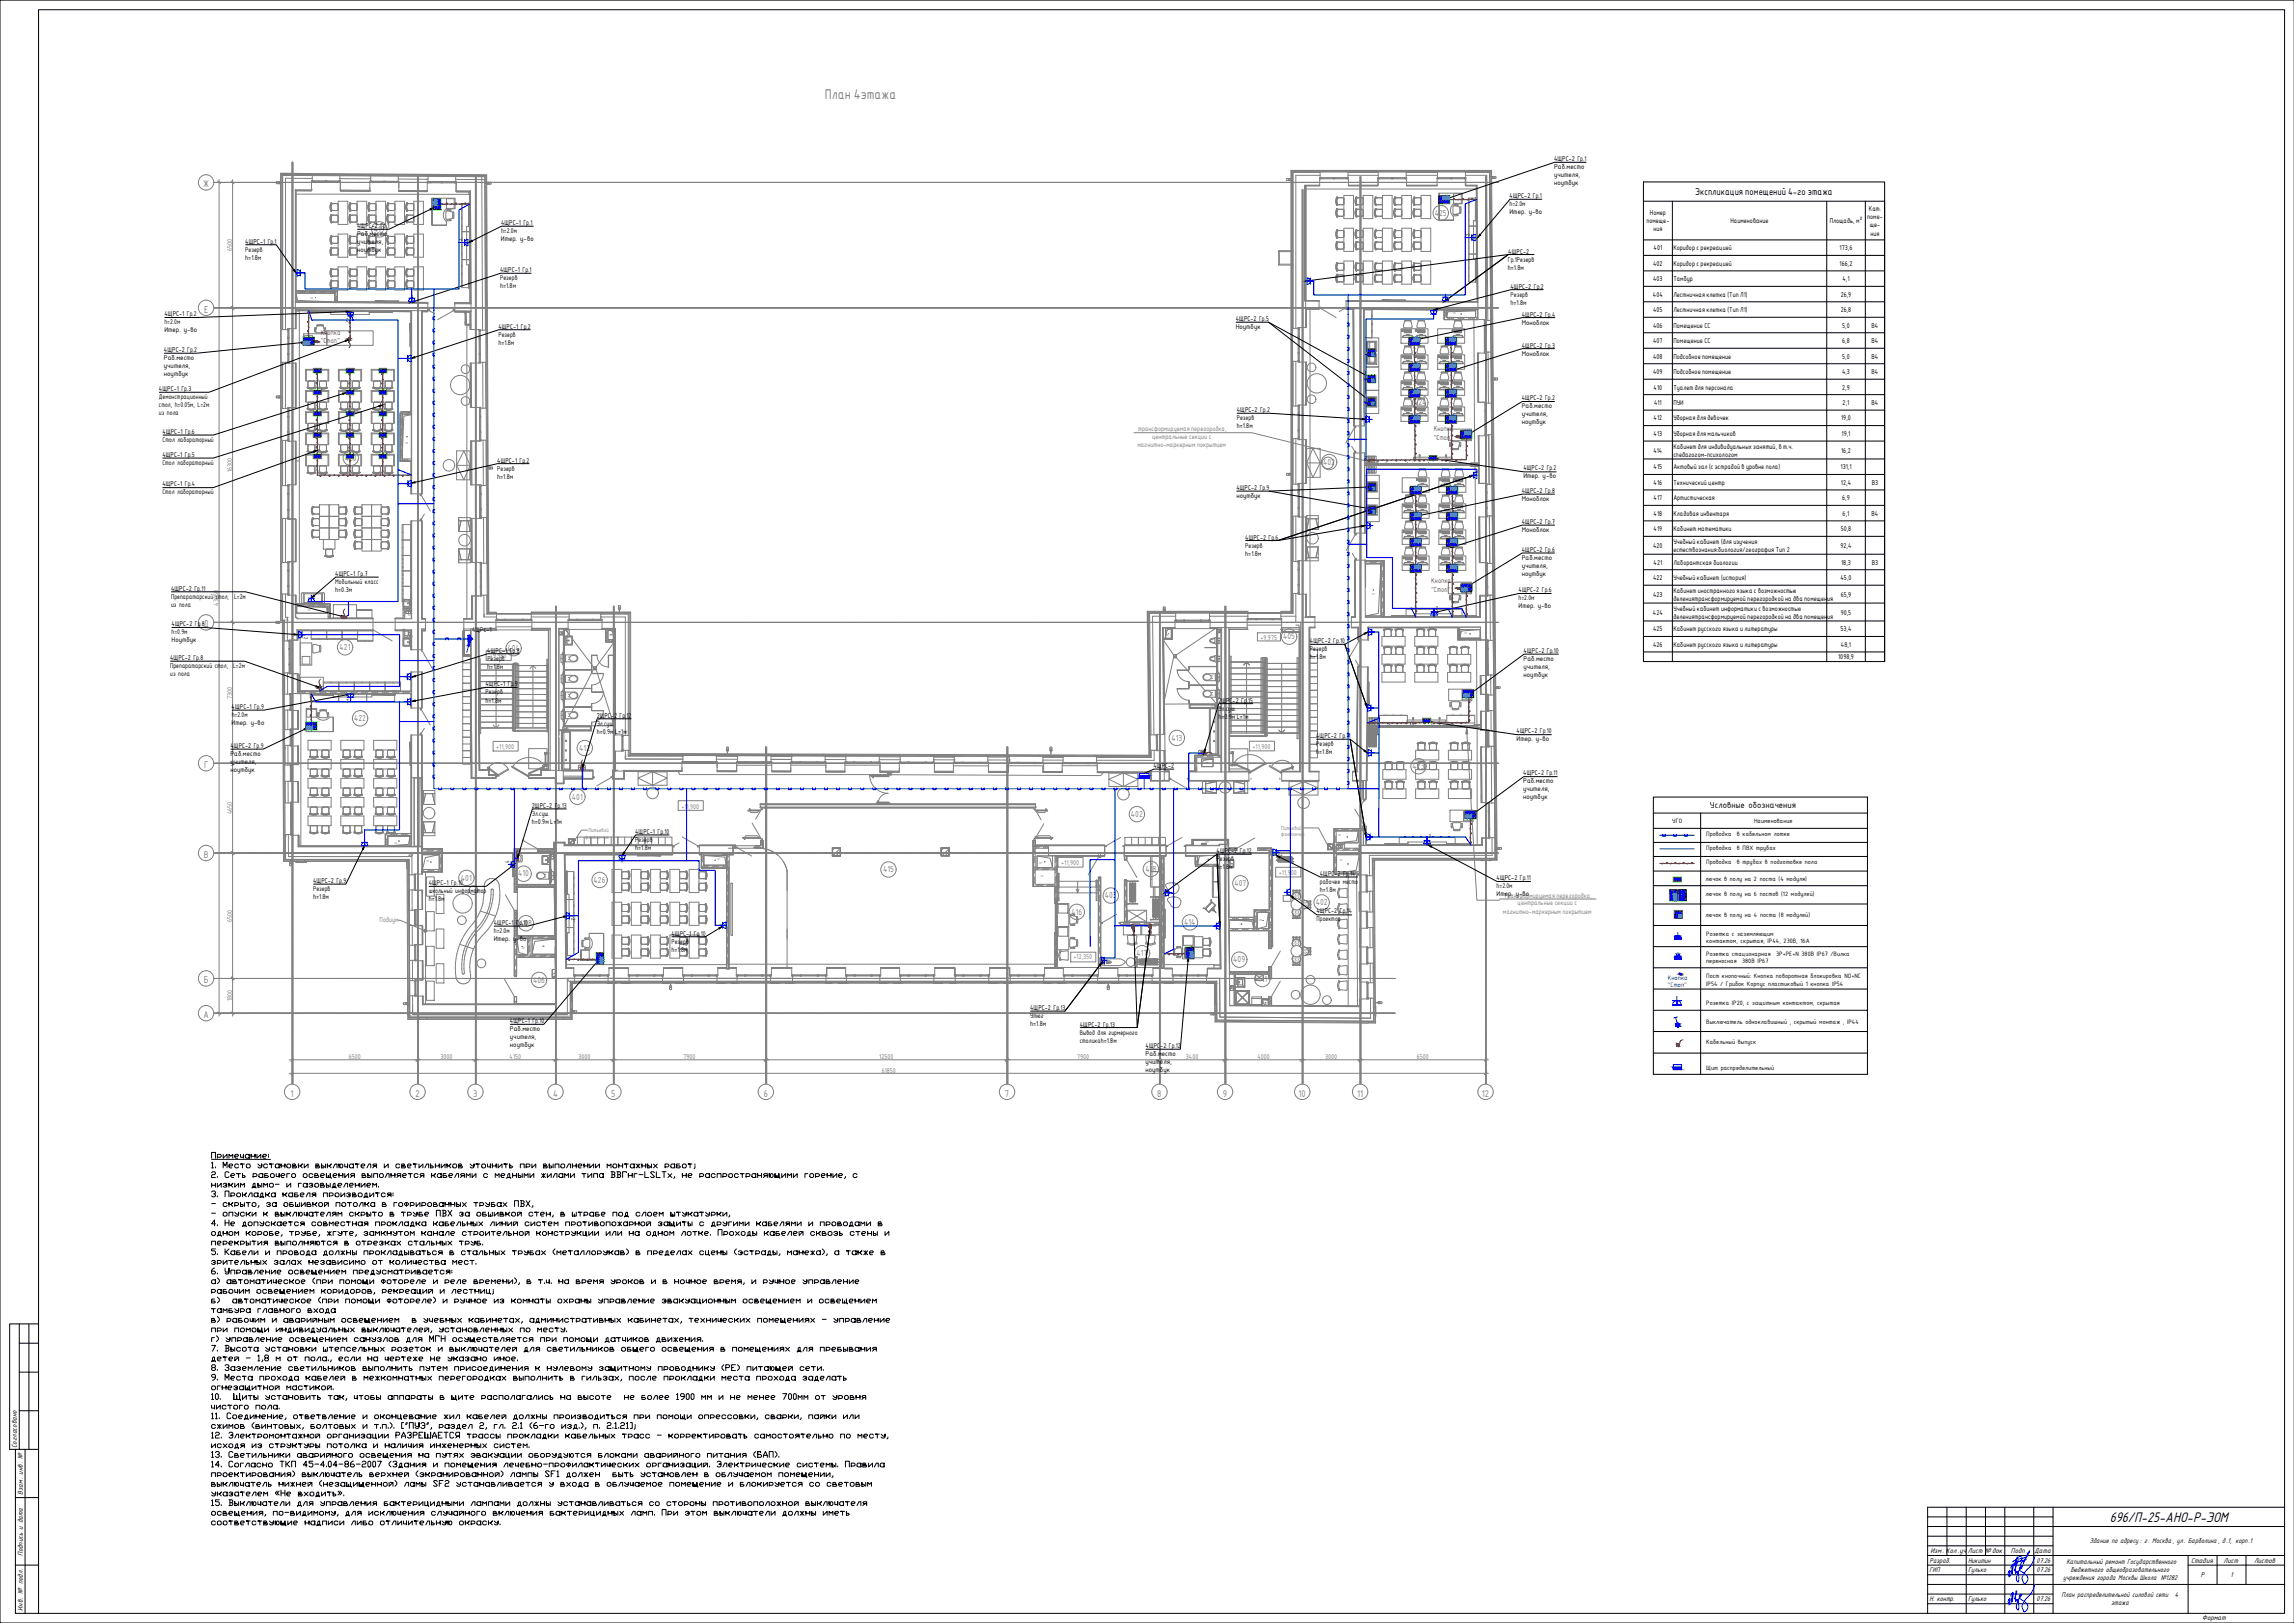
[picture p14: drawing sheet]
<svg xmlns="http://www.w3.org/2000/svg" width="1189mm" height="841mm" viewBox="0 0 1189 841" stroke-linecap="round" stroke-linejoin="round" font-family="sans-serif">
<defs><g id="words">
<text font-size="8" x="1093" y="789">696/П-25-АНО-Р-ЭОМ</text>
<text font-size="7" fill="#808080" x="427" y="51">План 4этажа</text>
<g font-size="4.9" fill="#808080">
<text x="105" y="97">Ж</text>
<text x="106" y="162">Е</text>
<text x="106" y="325">Д</text>
<text x="106" y="398">Г</text>
<text x="106" y="445">В</text>
<text x="106" y="510">Б</text>
<text x="106" y="528">А</text>
<text x="151" y="568">1</text>
<text x="215" y="568">2</text>
<text x="245" y="568">3</text>
<text x="287" y="568">4</text>
<text x="317" y="568">5</text>
<text x="396" y="568">6</text>
<text x="521" y="568">7</text>
<text x="600" y="568">8</text>
<text x="634" y="568">9</text>
<text x="673" y="568">10</text>
<text x="703" y="568">11</text>
<text x="768" y="568">12</text>
</g>
<g font-size="4.9">
<text x="879" y="101">Экспликация помещений 4-го этажа</text>
<text x="886" y="419">Условные обозначения</text>
</g>
<g font-size="4.4" fill="#808080">
<text x="744" y="112">425</text>
<text x="194" y="120">419</text>
<text x="733" y="210">424</text>
<text x="179" y="239">420</text>
<text x="686" y="241">402</text>
<text x="665" y="331">405</text>
<text x="176" y="337">421</text>
<text x="263" y="337">404</text>
<text x="184" y="374">422</text>
<text x="607" y="384">413</text>
<text x="300" y="389">412</text>
<text x="732" y="398">423</text>
<text x="296" y="414">401</text>
<text x="586" y="423">402</text>
<text x="269" y="454">410</text>
<text x="458" y="452">415</text>
<text x="594" y="452">418</text>
<text x="239" y="456">401</text>
<text x="308" y="457">426</text>
<text x="640" y="459">407</text>
<text x="573" y="465">403</text>
<text x="555" y="474">416</text>
<text x="682" y="469">402</text>
<text x="269" y="480">408</text>
<text x="614" y="479">414</text>
<text x="589" y="495">417</text>
<text x="639" y="499">409</text>
<text x="276" y="509">406</text>
<text x="652" y="509">411</text>
</g>
<g font-size="4">
<text x="9" y="750" transform="rotate(-90 9 750)">Согласовано</text>
<text x="12" y="775" transform="rotate(-90 12 775)">Взам. инв. №</text>
<text x="1083" y="799">Здание по адресу : г. Москва, ул. Барболина, д.1, корп.1</text>
<text x="12" y="806" transform="rotate(-90 12 806)">Подпись и дата</text>
<text x="1000" y="810">Разраб.</text>
<text x="1000" y="805">Изм. Кол .уч</text>
<text x="1020" y="805">Лист №док .</text>
<text x="1020" y="810">Никитин</text>
<text x="1042" y="805">Подп.</text>
<text x="1054" y="805">Дата</text>
<text x="1055" y="810">07.26</text>
<text x="1136" y="810">Стадия</text>
<text x="1152" y="810">Лист</text>
<text x="1168" y="810">Листов</text>
<text x="1000" y="815">ГИП</text>
<text x="1020" y="815">Гулько</text>
<text x="1055" y="815">07.26</text>
<text x="1071" y="810">Капитальный ремонт Государственного</text>
<text x="1073" y="814">бюджетного общеобразовательного</text>
<text x="1069" y="819">учреждения города Москвы Школа №1282</text>
<text x="1141" y="817">Р</text>
<text x="1156" y="817">1</text>
<text x="1068" y="828">План распределительной силовой сети</text>
<text x="1127" y="828">4</text>
<text x="1000" y="830">Н. контр.</text>
<text x="1020" y="830">Гулько</text>
<text x="1055" y="830">07.26</text>
<text x="1094" y="832">этажа</text>
<text x="12" y="835" transform="rotate(-90 12 835)">Инв. № подл.</text>
<text x="1141" y="839">Формат</text>
</g>
<g font-size="3.9">
<text x="805" y="88">Раб.место</text>
<text x="805" y="92">учителя,</text>
<text x="805" y="96">ноутбук</text>
<text x="782" y="107">h=2.0м</text>
<text x="782" y="111">Итер. у-во</text>
<text x="185" y="122">Раб.место</text>
<text x="260" y="125">Итер. у-во</text>
<text x="260" y="121">h=2.0м</text>
<text x="127" y="130">Резерв</text>
<text x="185" y="126">учителя,</text>
<text x="185" y="131">ноутбук</text>
<text x="781" y="136">Гр.1Резерв</text>
<text x="259" y="145">Резерв</text>
<text x="783" y="154">Резерв</text>
<text x="85" y="168">h=2.0м</text>
<text x="85" y="172">Итер. у-во</text>
<text x="640" y="170">Ноутбук</text>
<text x="789" y="168">Моноблок</text>
<text x="258" y="175">Резерв</text>
<text x="789" y="184">Моноблок</text>
<text x="85" y="186">Раб.место</text>
<text x="85" y="191">учителя,</text>
<text x="85" y="195">ноутбук</text>
<text x="82" y="207">Демонстрационный</text>
<text x="82" y="211">стол, h=0.05м, L=2м</text>
<text x="82" y="215">из пола</text>
<text x="789" y="211">Раб.место</text>
<text x="789" y="216">учителя,</text>
<text x="641" y="218">Резерв</text>
<text x="789" y="220">ноутбук</text>
<text x="84" y="229">Стол лабораторный</text>
<text x="84" y="241">Стол лабораторный</text>
<text x="258" y="244">Резерв</text>
<text x="789" y="248">Итер. у-во</text>
<text x="84" y="256">Стол лабораторный</text>
<text x="641" y="258">ноутбук</text>
<text x="789" y="260">Моноблок</text>
<text x="789" y="276">Моноблок</text>
<text x="645" y="284">Резерв</text>
<text x="789" y="290">Раб.место</text>
<text x="789" y="294">учителя,</text>
<text x="789" y="298">ноутбук</text>
<text x="174" y="303">Мобильный класс</text>
<text x="89" y="310">Препаратарский стол, L=2м</text>
<text x="787" y="311">h=2.0м</text>
<text x="89" y="315">из пола</text>
<text x="787" y="315">Итер. у-во</text>
<text x="89" y="329">h=0.9м</text>
<text x="89" y="333">Ноутбук</text>
<text x="679" y="338">Резерв</text>
<text x="88" y="346">Препаратарский стол, L=2м</text>
<text x="253" y="342">Резерв</text>
<text x="790" y="342">Раб.место</text>
<text x="790" y="347">учителя,</text>
<text x="88" y="350">из пола</text>
<text x="790" y="351">ноутбук</text>
<text x="252" y="360">Резерв</text>
<text x="120" y="371">h=2.0м</text>
<text x="321" y="372">Гр.12</text>
<text x="631" y="368">Эл.суш.</text>
<text x="120" y="376">Итер. у-во</text>
<text x="309" y="376">Эл.суш.</text>
<text x="682" y="387">Резерв</text>
<text x="786" y="384">Итер. у-во</text>
<text x="119" y="392">Раб.место</text>
<text x="119" y="396">учителя,</text>
<text x="119" y="400">ноутбук</text>
<text x="789" y="406">Раб.место</text>
<text x="789" y="410">учителя,</text>
<text x="789" y="414">ноутбук</text>
<text x="276" y="423">Эл.суш.</text>
<text x="329" y="436">Резерв</text>
<text x="630" y="446">Резерв</text>
<text x="162" y="462">Резерв</text>
<text x="684" y="458">рабочее место</text>
<text x="776" y="460">h=2.0м</text>
<text x="222" y="463">школьный информатор</text>
<text x="776" y="464">Итер. у-во</text>
<text x="268" y="479">Гр.10</text>
<text x="682" y="477">Проектор</text>
<text x="256" y="483">h=2.0м</text>
<text x="360" y="485">Гр.10</text>
<text x="256" y="487">Итер. у-во</text>
<text x="348" y="489">Резерв</text>
<text x="534" y="528">Утюг</text>
<text x="264" y="534">Раб.место</text>
<text x="264" y="538">учителя,</text>
<text x="560" y="536">Вывод для гирмерного</text>
<text x="264" y="543">ноутбук</text>
<text x="560" y="540">столикаh=1.8м</text>
<text x="594" y="547">Раб.место</text>
<text x="594" y="551">учителя,</text>
<text x="594" y="555">ноутбук</text>
</g>
<g font-size="3.7" fill="#f00">
<text x="166" y="173">Кнопка</text>
<text x="166" y="178">&quot;Стоп&quot;</text>
<text x="743" y="224">Кнопка</text>
<text x="743" y="228">&quot;Стоп</text>
<text x="752" y="228">&quot;</text>
<text x="742" y="302">Кнопка</text>
<text x="742" y="307">&quot;Стоп&quot;</text>
</g>
<g font-size="3.7" fill="#00f">
<text x="864" y="508">Кнопка</text>
<text x="864" y="512">&quot;Стоп&quot;</text>
</g>
<g font-size="3.5">
<text x="805" y="83">4ЩРС-2 Гр.1</text>
<text x="782" y="103">4ЩРС-2 Гр.1</text>
<text x="855" y="111">Номер</text>
<text x="968" y="114">поме-</text>
<text x="969" y="109">Кат.</text>
<text x="185" y="118">4ЩРС-2 Гр.1</text>
<text x="260" y="116">4ЩРС-1 Гр.1</text>
<text x="853" y="116">помеще-</text>
<text x="857" y="120">ния</text>
<text x="897" y="116">Наименование</text>
<text x="948" y="116">Площадь, м²</text>
<text x="969" y="118">ще-</text>
<text x="969" y="122">ния</text>
<text x="127" y="126">4ЩРС-1 Гр.1</text>
<text x="782" y="131">4ЩРС-2</text>
<text x="857" y="130">401</text>
<text x="867" y="130">Коридор с рекреацией</text>
<text x="953" y="130">173,6</text>
<text x="127" y="135">h=1.8м</text>
<text x="857" y="138">402</text>
<text x="867" y="138">Коридор с рекреацией</text>
<text x="953" y="138">166,2</text>
<text x="259" y="141">4ЩРС-1 Гр.1</text>
<text x="781" y="140">h=1.8м</text>
<text x="259" y="149">h=1.8м</text>
<text x="783" y="150">4ЩРС-2 Гр.2</text>
<text x="857" y="146">403</text>
<text x="867" y="146">Тамбур</text>
<text x="955" y="146">4,1</text>
<text x="857" y="154">404</text>
<text x="867" y="154">Лестничная клетка (Тип Л1)</text>
<text x="954" y="154">26,9</text>
<text x="783" y="158">h=1.8м</text>
<text x="857" y="162">405</text>
<text x="867" y="162">Лестничная клетка (Тип Л1)</text>
<text x="954" y="162">26,8</text>
<text x="85" y="164">4ЩРС-1 Гр.2</text>
<text x="640" y="166">4ЩРС-2 Гр.5</text>
<text x="789" y="164">4ЩРС-2 Гр.4</text>
<text x="258" y="170">4ЩРС-1 Гр.2</text>
<text x="857" y="170">406</text>
<text x="867" y="170">Помещение СС</text>
<text x="955" y="170">5,0</text>
<text x="970" y="170">В4</text>
<text x="258" y="179">h=1.8м</text>
<text x="857" y="178">407</text>
<text x="867" y="178">Помещение СС</text>
<text x="955" y="178">6,8</text>
<text x="970" y="178">В4</text>
<text x="85" y="182">4ЩРС-2 Гр.2</text>
<text x="789" y="180">4ЩРС-2 Гр.3</text>
<text x="857" y="186">408</text>
<text x="867" y="186">Подсобное помещение</text>
<text x="955" y="186">5,0</text>
<text x="970" y="186">В4</text>
<text x="857" y="194">409</text>
<text x="867" y="194">Подсобное помещение</text>
<text x="955" y="194">4,3</text>
<text x="970" y="194">В4</text>
<text x="82" y="203">4ЩРС-1 Гр.3</text>
<text x="857" y="202">410</text>
<text x="867" y="202">Туалет для персонала</text>
<text x="955" y="202">2,9</text>
<text x="789" y="207">4ЩРС-2 Гр.2</text>
<text x="857" y="210">411</text>
<text x="867" y="210">ПУИ</text>
<text x="955" y="210">2,1</text>
<text x="970" y="210">В4</text>
<text x="641" y="214">4ЩРС-2 Гр.2</text>
<text x="641" y="222">h=1.8м</text>
<text x="857" y="218">412</text>
<text x="867" y="218">Уборная для девочек</text>
<text x="954" y="218">19,0</text>
<text x="84" y="225">4ЩРС-1 Гр.6</text>
<text x="857" y="226">413</text>
<text x="867" y="226">Уборная для мальчиков</text>
<text x="954" y="226">19,1</text>
<text x="867" y="232">Кабинет для индивидуальных занятий, в т.ч.</text>
<text x="84" y="237">4ЩРС-1 Гр.5</text>
<text x="258" y="240">4ЩРС-1 Гр.2</text>
<text x="857" y="235">414</text>
<text x="867" y="237">спедагогом-психологом</text>
<text x="954" y="235">16,2</text>
<text x="789" y="244">4ЩРС-2 Гр.2</text>
<text x="857" y="243">415</text>
<text x="867" y="243">Актовый зал (с эстрадой в уровне пола)</text>
<text x="954" y="243">131,1</text>
<text x="84" y="252">4ЩРС-1 Гр.4</text>
<text x="258" y="248">h=1.8м</text>
<text x="857" y="251">416</text>
<text x="867" y="251">Технический центр</text>
<text x="954" y="251">12,4</text>
<text x="970" y="251">В3</text>
<text x="641" y="254">4ЩРС-2 Гр.9</text>
<text x="789" y="256">4ЩРС-2 Гр.8</text>
<text x="857" y="259">417</text>
<text x="867" y="259">Артистическая</text>
<text x="955" y="259">6,9</text>
<text x="857" y="267">418</text>
<text x="867" y="267">Кладовая инвентаря</text>
<text x="955" y="267">6,1</text>
<text x="970" y="267">В4</text>
<text x="789" y="272">4ЩРС-2 Гр.7</text>
<text x="857" y="275">419</text>
<text x="867" y="275">Кабинет математики</text>
<text x="954" y="275">50,8</text>
<text x="645" y="280">4ЩРС-2 Гр.6</text>
<text x="867" y="282">Учебный кабинет (для изучения</text>
<text x="645" y="288">h=1.8м</text>
<text x="789" y="286">4ЩРС-2 Гр.6</text>
<text x="857" y="284">420</text>
<text x="867" y="286">естествознания:биология/география Тип 2</text>
<text x="954" y="284">92,4</text>
<text x="857" y="293">421</text>
<text x="867" y="293">Лаборантская биологии</text>
<text x="954" y="293">18,3</text>
<text x="970" y="293">В3</text>
<text x="174" y="299">4ЩРС-1 Гр.7</text>
<text x="857" y="301">422</text>
<text x="867" y="301">Учебный кабинет (история)</text>
<text x="954" y="301">45,0</text>
<text x="89" y="306">4ЩРС-2 Гр.11</text>
<text x="174" y="307">h=0.3м</text>
<text x="787" y="307">4ЩРС-2 Гр.6</text>
<text x="857" y="309">423</text>
<text x="867" y="307">Кабинет иностранного языка с возможностью</text>
<text x="867" y="311">делениятрансформируемой перегородкой на два помещения</text>
<text x="954" y="309">65,9</text>
<text x="867" y="316">Учебный кабинет информатики с возможностью</text>
<text x="857" y="319">424</text>
<text x="867" y="321">делениятрансформируемой перегородкой на два помещения</text>
<text x="954" y="319">90,5</text>
<text x="89" y="324">4ЩРС-2 Гр.8</text>
<text x="245" y="328">4ЩРс-1</text>
<text x="857" y="327">425</text>
<text x="867" y="327">Кабинет русского языка и литературы</text>
<text x="954" y="327">53,4</text>
<text x="679" y="333">4ЩРС-2 Гр.10</text>
<text x="857" y="335">426</text>
<text x="867" y="335">Кабинет русского языка и литературы</text>
<text x="954" y="335">48,1</text>
<text x="253" y="338">4ЩРС-1 Гр.8</text>
<text x="679" y="342">h=1</text>
<text x="683" y="342">.</text>
<text x="684" y="342">8м</text>
<text x="790" y="338">4ЩРС-2 Гр.10</text>
<text x="953" y="342">1098,9</text>
<text x="88" y="342">4ЩРС-2 Гр.8</text>
<text x="253" y="347">h=1.</text>
<text x="257" y="347">8м</text>
<text x="252" y="356">4ЩРС-1 Гр.9</text>
<text x="252" y="364">h=1.8м</text>
<text x="631" y="364">2ЩРС-2 Гр.15</text>
<text x="120" y="367">4ЩРС-1 Гр.9</text>
<text x="309" y="372">2ЩРС-2</text>
<text x="631" y="372">h=0.9м L=1м</text>
<text x="309" y="380">h=0.9м</text>
<text x="319" y="380">L=1м</text>
<text x="682" y="383">4ЩРС-2 Гр.11</text>
<text x="786" y="380">4ЩРС-2 Гр.10</text>
<text x="119" y="387">4</text>
<text x="121" y="387">ЩРС-2 Гр.9</text>
<text x="682" y="391">h=1.8м</text>
<text x="598" y="398">4ЩРС-2</text>
<text x="789" y="402">4ЩРС-2 Гр.11</text>
<text x="276" y="419">2ЩРС-2 Гр.13</text>
<text x="276" y="427">h=0.9м L=1м</text>
<text x="867" y="426">УГО</text>
<text x="909" y="426">Наименование</text>
<text x="329" y="432">4ЩРС-1 Гр.10</text>
<text x="884" y="433">Проводка</text>
<text x="900" y="433">в кабельном лотке</text>
<text x="329" y="440">h=1.8м</text>
<text x="630" y="442">4ЩРС-2 Гр.12</text>
<text x="884" y="441">Проводка</text>
<text x="900" y="441">в ПВХ трубах</text>
<text x="884" y="448">Проводка</text>
<text x="900" y="448">в трубах в подготовке пола</text>
<text x="630" y="450">h=1.8м</text>
<text x="684" y="454">4ЩРС-2 Гр.14</text>
<text x="162" y="458">4ЩРС-2 Гр.9</text>
<text x="222" y="459">4ЩРС-1 Гр.10</text>
<text x="776" y="456">4ЩРС-2 Гр.11</text>
<text x="884" y="457">лючок в полу на 2 поста (4 модуля)</text>
<text x="162" y="466">h=1.8м</text>
<text x="222" y="467">h=1.8м</text>
<text x="684" y="462">h=1.8м</text>
<text x="884" y="464">лючок в полу на 6 постов (12 модулей)</text>
<text x="682" y="473">4ЩРС-2 Гр.14</text>
<text x="256" y="479">4ЩРС-1</text>
<text x="884" y="475">лючок в полу на 4 поста (8 модулей)</text>
<text x="348" y="485">4ЩРС-1</text>
<text x="884" y="485">Розетка с заземляющим</text>
<text x="884" y="489">контактом, скрытая, IP44, 230В, 16А</text>
<text x="348" y="493">h=1</text>
<text x="352" y="493">.</text>
<text x="353" y="493">8м</text>
<text x="884" y="495">Розетка стационарная</text>
<text x="920" y="495">3Р+РЕ+N 380В IP67 /Вилка</text>
<text x="884" y="499">переносная</text>
<text x="903" y="499">380В IP67</text>
<text x="884" y="507">Пост кнопочный: Кнопка поворотная блокировка NO+NC</text>
<text x="884" y="511">IP54 / Грибок Корпус пластиковый 1 кнопка IP54</text>
<text x="884" y="521">Розетка IP20, с защитным контактом, скрытая</text>
<text x="534" y="523">4ЩРС-2 Гр.13</text>
<text x="264" y="530">4ЩРС-1 Гр.10</text>
<text x="534" y="532">h=1.8м</text>
<text x="560" y="532">4ЩРС-2 Гр.13</text>
<text x="884" y="531">Выключатель одноклавишный , скрытый монтаж , IP44</text>
<text x="594" y="543">4ЩРС-2 Гр.12</text>
<text x="884" y="541">Кабельный выпуск</text>
<text x="884" y="554">Щит распределительный</text>
</g>
<g font-size="3.5" fill="#808080">
<text x="120" y="130" transform="rotate(-90 120 130)">6500</text>
<text x="590" y="224">трансформируемая перегородка,</text>
<text x="597" y="227">центральные секции с</text>
<text x="589" y="232">магнитно-маркерным покрытием</text>
<text x="120" y="245" transform="rotate(-90 120 245)">16300</text>
<text x="113" y="314" transform="rotate(-90 113 314)">43050</text>
<text x="653" y="331">+9,975</text>
<text x="254" y="341">+9,980</text>
<text x="120" y="362" transform="rotate(-90 120 362)">7300</text>
<text x="257" y="388">+11,900</text>
<text x="649" y="388">+11,900</text>
<text x="353" y="419">+11,900</text>
<text x="120" y="422" transform="rotate(-90 120 422)">4650</text>
<text x="550" y="448">+11,900</text>
<text x="663" y="453">+11,900</text>
<text x="779" y="465">Трансформируемая перегородка,</text>
<text x="779" y="473">магнитно-маркерным покрытием</text>
<text x="787" y="469">центральные секции с</text>
<text x="120" y="478" transform="rotate(-90 120 478)">6500</text>
<text x="197" y="478">Подиум</text>
<text x="556" y="497">+12,350</text>
<text x="120" y="519" transform="rotate(-90 120 519)">1800</text>
<text x="181" y="549">6500</text>
<text x="228" y="549">3000</text>
<text x="264" y="549">4150</text>
<text x="300" y="549">3000</text>
<text x="354" y="549">7900</text>
<text x="456" y="549">12500</text>
<text x="558" y="549">7900</text>
<text x="615" y="549">3400</text>
<text x="652" y="549">4000</text>
<text x="687" y="549">3000</text>
<text x="734" y="549">6500</text>
<text x="457" y="556">61850</text>
</g>
<g font-size="3.1">
<text x="240" y="125" transform="rotate(-90 240 125)">2</text>
<text x="762" y="122" transform="rotate(-90 762 122)">2</text>
<text x="181" y="165" transform="rotate(-180 181 165)">2</text>
<text x="744" y="316">2</text>
<text x="158" y="330" transform="rotate(90 158 330)">2</text>
<text x="181" y="362" transform="rotate(-180 181 362)">2</text>
<text x="740" y="434">2</text>
<text x="662" y="443" transform="rotate(90 662 443)">2</text>
<text x="264" y="447" transform="rotate(-90 264 447)">4</text>
<text x="296" y="475" transform="rotate(90 296 475)">2</text>
</g>
<g font-size="2.8" fill="#808080">
<text x="305" y="431">Питьевой</text>
<text x="664" y="430">Питьевой</text>
<text x="303" y="435">фонтанчик</text>
<text x="664" y="433">фонтанчик</text>
</g>
<g font-size="1.4" fill="#808080">
<text x="161" y="155">ОВ</text>
<text x="753" y="163">ОВ</text>
<text x="210" y="230">ОВ</text>
<text x="711" y="308">ОВ</text>
<text x="159" y="316">ОВ</text>
<text x="212" y="319">ВК</text>
<text x="212" y="329">ВК</text>
<text x="290" y="329">ВК</text>
<text x="316" y="329">ОВ</text>
<text x="604" y="329">ОВ</text>
<text x="631" y="329">ВК</text>
<text x="759" y="329">ОВ</text>
<text x="241" y="335">ЭОМ</text>
<text x="628" y="367">ВК</text>
<text x="294" y="378">ВК</text>
<text x="625" y="396">ОВ</text>
<text x="205" y="438">ОВ</text>
<text x="625" y="437">ЭОМ</text>
<text x="694" y="433">ОВ</text>
<text x="285" y="443">ВК</text>
<text x="693" y="439">ВК</text>
<text x="221" y="446">ОВ</text>
<text x="372" y="446">ОВ</text>
<text x="539" y="448">ОВ</text>
<text x="625" y="446">ОВ</text>
<text x="637" y="447">СС</text>
<text x="694" y="446">ОВ</text>
<text x="539" y="455">ОВ</text>
<text x="643" y="479">ОВ</text>
<text x="653" y="477">ОВ</text>
<text x="271" y="492">ОВ</text>
<text x="281" y="491">ОВ</text>
<text x="286" y="506">СС</text>
<text x="637" y="512">ВК</text>
<text x="656" y="520">ОВ</text>
</g>
</g></defs>
<g fill="none" stroke="#808080" stroke-width=".52">
<path d="M175 104h5v12h-5zM185 104h5v12h-5zM195 104h5v12h-5zM205 104h5v12h-5zM214 104h5v12h-5zM696 101h5v12h-5zM696 118h5v12h-5zM706 101h5v12h-5zM706 118h5v12h-5zM716 101h5v12h-5zM716 118h5v12h-5zM726 101h5v12h-5z"/>
<path d="M726 118h5v12h-5zM736 101h5v12h-5zM736 118h5v12h-5zM175 121h5v12h-5zM175 138h5v12h-5zM185 121h5v12h-5zM185 138h5v12h-5zM195 121h5v12h-5zM195 138h5v12h-5zM205 121h5v12h-5zM205 138h5v12h-5zM214 121h5v12h-5z"/>
<path d="M214 138h5v12h-5zM696 135h5v12h-5zM706 135h5v12h-5zM716 135h5v12h-5zM726 135h5v12h-5zM736 135h5v12h-5zM157 173h12v6h-12zM158 174h4v4h-4zM169 171h24v8h-24zM707 175h8v15h-8zM708 177h5v5h-5zM708 177h1v1h-1z"/>
<path d="M708 179h1v3h-1zM709 177h4v4h-4zM709 177h4v5h-4zM710 177h3v5h-3zM726 170h14v8h-14zM727 171v1M727 175h5M727 171h.1M727 172h.1M727 171v1zM727 174h5M727 174h5v1h-5z"/>
<path d="M728 174h4v1h-5zM728 171h3v1h-3zM728 172h3M728 171h.1M728 171v1M728 172h1M729 171v1M729 173v1M729 171l2 1M729 173l1 1M729 173h.1M729 172h2"/>
<path d="M730 172h.1M730 171v1M730 171h.1M731 171v1M731 171h.1M731 172h.1M731 171h-3v1h3M731 172h-3M734 171v1M734 172h.1M734 175h5M734 171h.1"/>
<path d="M734 171v1zM734 174h5M734 174h5v1h-5zM735 174h4v1h-5zM735 171h3v1h-3zM735 172h3M735 171h.1M735 171v1M735 172h1M736 171v1M736 173v1M736 171l2 1"/>
<path d="M736 173l1 1M736 173h.1M736 172h2M737 172h.1M737 171v1M737 171h.1M738 171v1M738 172h.1M738 171h.1M738 171h-3v1h3M738 172h-3M745 170h14v8h-14z"/>
<path d="M753 171v1M753 171h.1M753 172h.1M753 175h5M753 171v1zM753 174h5M753 174h5v1h-5zM754 174h4v1h-5zM754 171h3v1h-3zM754 172h3M754 171h.1M754 171v1"/>
<path d="M754 172h1M755 171v1M755 173v1M755 171l2 1M755 173l1 1M755 173h.1M755 172h2M756 172h.1M756 171v1M756 171h.1M757 171v1M757 171h.1"/>
<path d="M757 172h.1M757 171h-3v1h3M757 172h-3M158 191h12v6h-12zM159 197v-5h11v5M175 191h12v6h-12zM176 197v-5h11v5M192 191h12v6h-12zM193 197v-5h11v5M707 190h8v12h-8zM708 183h5v6h-5zM708 184h1v1h-1z"/>
<path d="M708 185h1v3h-1zM709 184h4v4h-4zM709 184h4v5h-4zM710 184h3v4h-3zM726 197h14v8h-14zM726 184h14v7h-14zM727 198v1M727 185h.1M727 188h5M727 199h.1M727 198h.1M727 184v1"/>
<path d="M727 184h.1M727 198v1zM727 187h5M727 187h5v1h-5zM728 187h4v1h-5zM728 198h3v1h-3zM728 184h3v2h-3zM728 185h3M728 199h3M728 198h.1M728 199h1M728 185h.1"/>
<path d="M728 198v1M728 185v1M729 185v1M729 198v1M729 185h.1M729 187h.1M729 187h1M729 198l2 1M729 186h.1M729 199h2M730 199h.1M730 185h.1"/>
<path d="M730 185v1M730 198v1M730 187h.1M730 198h.1M731 185v1M731 198v1M731 185h.1M731 198h.1M731 199h.1M731 185h-3v1h3M731 185h-3M731 198h-3v1h3"/>
<path d="M731 199h-3M734 198v1M734 185h.1M734 188h5M734 199h.1M734 198h.1M734 184v1M734 184h.1M734 198v1zM734 187h5M734 187h5v1h-5zM735 187h4v1h-5z"/>
<path d="M735 198h3v1h-3zM735 184h3v2h-3zM735 185h3M735 199h3M735 198h.1M735 199h1M735 185h.1M735 198v1M735 185v1M736 185v1M736 198v1M736 185h.1"/>
<path d="M736 187h.1M736 187h1M736 198l2 1M736 186h.1M736 199h2M737 199h.1M737 185h.1M737 185v1M737 198v1M737 187h.1M737 198h.1M738 185v1"/>
<path d="M738 198v1M738 199h.1M738 185h.1M738 198h.1M738 185h-3v1h3M738 185h-3M738 198h-3v1h3M738 199h-3M745 197h14v8h-14zM745 184h14v7h-14zM746 198v1M746 185h.1"/>
<path d="M746 188h5M746 199h.1M746 198h.1M746 184v1M746 184h.1M746 198v1zM746 187h5M746 187h5v1h-5zM747 187h4v1h-5zM747 184h3v2h-3zM747 198h3v1h-3zM747 185h3"/>
<path d="M747 199h3M747 198h.1M747 185h.1M747 198v1M747 199h1M747 185v1M748 185v1M748 185h.1M748 198v1M748 187h.1M748 187h1M748 186h.1"/>
<path d="M748 198l2 1M748 199h2M749 185h.1M749 199h.1M749 185v1M749 198v1M749 187h.1M749 198h.1M750 185v1M750 198v1M750 185h.1M750 198h.1"/>
<path d="M750 199h.1M750 185h-3v1h3M750 185h-3M750 198h-3v1h3M750 199h-3M753 198v1M753 185h.1M753 184v1M753 198h.1M753 188h5M753 199h.1M753 184h.1"/>
<path d="M753 198v1zM753 187h5M753 187h5v1h-5zM754 187h4v1h-5zM754 184h3v2h-3zM754 198h3v1h-3zM754 185h3M754 199h3M754 198h.1M754 185h.1M754 198v1M754 199h1"/>
<path d="M754 185v1M755 185v1M755 185h.1M755 198v1M755 187h.1M755 187h1M755 186h.1M755 198l2 1M755 199h2M756 185h.1M756 199h.1M756 185v1"/>
<path d="M756 198v1M756 187h.1M756 198h.1M757 185v1M757 198v1M757 185h.1M757 198h.1M757 199h.1M757 185h-3v1h3M757 198h-3v1h3M757 185h-3M757 199h-3"/>
<path d="M158 202h12v6h-12zM158 213h12v6h-12zM159 208v-5h11v5M159 219v-5h11v5M175 202h12v6h-12zM175 213h12v6h-12zM176 208v-5h11v5M176 219v-5h11v5M192 202h12v6h-12zM192 213h12v6h-12zM193 208v-5h11v5M193 219v-5h11v5"/>
<path d="M707 202h8v12h-8zM708 206h5v5h-5zM708 206h1v1h-1zM708 207h1v3h-1zM709 206h4v4h-4zM709 206h4v5h-4zM710 206h3v5h-3zM726 211h14v7h-14zM727 212h.1M727 215h5M727 202h5M727 211v1"/>
<path d="M727 211h.1M727 214h5M727 201h5M727 214h5v1h-5zM727 201h5v1h-5zM728 214h4v1h-5zM728 201h4v1h-5zM728 211h3v2h-3zM728 212h3M728 212h.1M728 212v1M729 212v1"/>
<path d="M729 212h.1M729 200v1M729 214h.1M729 213h.1M729 214h1M729 200h1M729 200h.1M730 212h.1M730 212v1M730 200h.1M730 200v1M731 212v1"/>
<path d="M731 212h.1M731 212h-3v1h3M731 212h-3M734 212h.1M734 215h5M734 202h5M734 211v1M734 211h.1M734 214h5M734 201h5M734 214h5v1h-5zM734 201h5v1h-5z"/>
<path d="M735 214h4v1h-5zM735 201h4v1h-5zM735 211h3v2h-3zM735 212h3M735 212h.1M735 212v1M736 212v1M736 212h.1M736 200v1M736 214h.1M736 213h.1M736 214h1"/>
<path d="M736 200h1M736 200h.1M737 212h.1M737 212v1M737 200h.1M737 200v1M738 212v1M738 212h.1M738 212h-3v1h3M738 212h-3M745 211h14v7h-14zM746 212h.1"/>
<path d="M746 202h5M746 215h5M746 211v1M746 211h.1M746 201h5M746 214h5M746 201h5v1h-5zM746 214h5v1h-5zM747 201h4v1h-5zM747 214h4v1h-5zM747 211h3v2h-3zM747 212h3"/>
<path d="M747 212h.1M747 212v1M748 212v1M748 212h.1M748 200v1M748 214h.1M748 213h.1M748 214h1M748 200h1M748 200h.1M749 212h.1M749 212v1"/>
<path d="M749 200h.1M749 200v1M750 212v1M750 212h.1M750 212h-3v1h3M750 212h-3M753 212h.1M753 211v1M753 202h5M753 215h5M753 211h.1M753 201h5"/>
<path d="M753 214h5M753 201h5v1h-5zM753 214h5v1h-5zM754 201h4v1h-5zM754 214h4v1h-5zM754 211h3v2h-3zM754 212h3M754 212h.1M754 212v1M755 212v1M755 212h.1M755 200v1"/>
<path d="M755 214h.1M755 213h.1M755 214h1M755 200h1M755 200h.1M756 212h.1M756 212v1M756 200h.1M756 200v1M757 212v1M757 212h.1M757 212h-3v1h3"/>
<path d="M757 212h-3M158 224h12v6h-12zM158 235h12v6h-12zM159 230v-5h11v5M175 224h12v6h-12zM175 235h12v6h-12zM176 230v-5h11v5M192 224h12v6h-12zM192 235h12v6h-12zM193 230v-5h11v5M237 234h7v15h-7zM677 232h7v15h-7z"/>
<path d="M677 240h7M677 240l3-8 4 8M677 240l3 7 4-7M733 237h20v1h-20zM736 238v1v-1M736 237v-1v1M736 236h.1M736 239h.1M749 236h1M749 239h1M749 238v1l1-1M749 237v-1l1 1"/>
<path d="M751 222h12v6h-12zM758 223h4v5h-4zM159 241v-5h11v5M176 241v-5h11v5M193 241v-5h11v5M237 241h7M237 241l3-7 4 7M237 241l3 8 4-8M707 246h8v12h-8zM707 258h8v12h-8zM708 250h6v5h-6zM708 250h1v1h-1z"/>
<path d="M708 251h1v3h-1zM709 250h4v4h-4zM709 250h4v5h-4zM710 250h3v5h-3zM727 248h14v7h-14zM734 248v1M734 249h.1M734 252h6M734 248h.1M734 248h1M735 249h-1M735 248h.1"/>
<path d="M735 249h.1M735 248v1M735 251h4M735 251h4l1 1h-6zM735 251h4l1 1h-5zM735 248h4v2h-4zM735 249h4M736 248v1M736 249h1M736 249h.1M737 248v1M737 251h.1"/>
<path d="M737 249h.1M737 251h1M737 249h2M738 249h.1M738 248v1M739 248v1M739 248h.1M739 249h.1M739 248h-4v1h4M739 249h-4M746 248h14v7h-14zM746 248v1"/>
<path d="M746 249h.1M746 252h6M746 248h.1M746 248h1M747 249h-1M747 248h.1M747 249h.1M747 248v1M747 251h4M747 251h4l1 1h-6zM747 251h4l1 1h-5zM747 248h4v2h-4z"/>
<path d="M747 249h4M748 248v1M748 249h1M748 249h.1M749 248v1M749 251h.1M749 249h.1M749 251h1M749 249h2M750 249h.1M750 248v1M751 248v1"/>
<path d="M751 248h.1M751 249h.1M751 248h-4v1h4M751 249h-4M753 248v1M753 252h6M753 249h.1M753 248h.1M753 248h1M754 249h-1M754 248h.1M754 249h.1"/>
<path d="M754 248v1M754 251h4M754 251h4l1 1h-6zM754 251h4l1 1h-5zM754 248h4v2h-4zM754 249h4M755 248v1M755 249h1M755 249h.1M756 248v1M756 251h.1M756 249h.1"/>
<path d="M756 251h1M756 249h2M757 249h.1M757 248v1M758 248v1M758 249h.1M758 248h.1M758 248h-4v1h4M758 249h-4M208 272h5v8h-5zM208 280h5v8h-5zM208 276h1"/>
<path d="M209 272v40M708 262h6v5h-6zM708 262h1v1h-1zM708 263h1v3h-1zM709 262h4v4h-4zM709 262h4v5h-4zM710 262h3v5h-3zM727 275h14v7h-14zM727 261h14v8h-14zM727 275v1M727 262h.1M727 276h.1"/>
<path d="M727 279h6M727 266h6M727 275h.1M727 262h1M727 275h1M727 263h.1M727 262v1zM728 276h-1M728 263h-1M728 275h.1M728 262h.1M728 276h.1"/>
<path d="M728 275v1M728 278h4M728 265h4M728 278h4l1 1h-6zM728 264h4l1 2h-6zM728 278h4l1 1h-5zM728 265h4l1 1h-5zM728 275h4v2h-4zM728 262h4v1h-4zM728 276h4M728 262h4M728 262h1"/>
<path d="M728 263h4M729 276h1M729 262v1M729 275v1M729 276h.1M729 262h.1M730 264h.1M730 275v1v-1M730 264h1M730 262v1M730 278h.1M730 263h.1"/>
<path d="M730 262h2v1M730 278h1M730 275v1M730 262h.1M730 276h2M730 276h.1M731 262h.1M731 263h.1M731 276h.1M731 264h.1M731 262v1M731 275v1"/>
<path d="M732 262v1M732 275v1M732 276h.1M732 262h.1M732 275h.1M732 262h-4v1h4M732 262h-4M732 275h-4v1h4M734 275v1M734 262h.1M734 276h.1M734 279h6"/>
<path d="M734 266h6M734 275h.1M734 262h1M734 275h1M734 263h.1M734 262v1zM735 276h-1M735 263h-1M735 275h.1M735 262h.1M735 276h.1M735 275v1"/>
<path d="M735 278h4M735 265h4M735 278h4l1 1h-6zM735 264h4l1 2h-6zM735 278h4l1 1h-5zM735 265h4l1 1h-5zM735 275h4v2h-4zM735 262h4v1h-4zM735 276h4M735 262h4M735 262h1M735 263h4"/>
<path d="M736 276h1M736 262v1M736 275v1M736 276h.1M736 262h.1M737 264h.1M737 275v1v-1M737 264h1M737 262v1M737 278h.1M737 263h.1M737 262h2"/>
<path d="M737 278h1M737 275v1M737 262h.1M737 276h2M737 276h.1M738 262h.1M738 263h.1M738 276h.1M738 264h.1M738 262v1M738 275v1M739 262v1"/>
<path d="M739 275v1M739 262h.1M739 275h.1M739 276h.1M739 262h-4v1h4M739 262h-4M739 275h-4v1h4M746 275h14v7h-14zM746 261h14v8h-14zM746 275v1M746 262h.1M746 276h.1"/>
<path d="M746 266h6M746 279h6M746 275h.1M746 262h1M746 275h1M746 263h.1M746 262v1zM747 263h-1M747 276h-1M747 262h.1M747 275h.1M747 276h.1"/>
<path d="M747 275v1M747 265h4M747 278h4M747 264h4l1 2h-6zM747 278h4l1 1h-6zM747 265h4l1 1h-5zM747 278h4l1 1h-5zM747 262h4v1h-4zM747 275h4v2h-4zM747 276h4M747 262h4M747 262h1"/>
<path d="M747 263h4M748 276h1M748 262v1M748 275v1M748 262h.1M748 276h.1M749 264h.1M749 275v1v-1M749 264h1M749 262v1M749 278h.1M749 263h.1"/>
<path d="M749 262h2M749 278h1M749 262h.1M749 275v1M749 276h2M749 276h.1M750 262h.1M750 263h.1M750 276h.1M750 264h.1M750 262v1M750 275v1"/>
<path d="M751 262v1M751 275v1M751 262h.1M751 275h.1M751 276h.1M751 262h-4v1h4M751 262h-4M751 275h-4v1h4M753 275v1M753 262h.1M753 266h6M753 279h6"/>
<path d="M753 276h.1M753 275h.1M753 262h1M753 275h1M753 263h.1M753 262v1zM754 263h-1M754 276h-1M754 262h.1M754 275h.1M754 276h.1M754 275v1"/>
<path d="M754 265h4M754 278h4M754 264h4l1 2h-6zM754 278h4l1 1h-6zM754 265h4l1 1h-5zM754 278h4l1 1h-5zM754 262h4v1h-4zM754 275h4v2h-4zM754 276h4M754 262h4M754 262h1M754 263h4"/>
<path d="M755 276h1M755 262v1M755 275v1M755 262h.1M755 276h.1M756 264h.1M756 275v1v-1M756 262v1M756 264h1M756 278h.1M756 263h.1M756 262h2v1"/>
<path d="M756 278h1M756 262h.1M756 275v1M756 276h2M756 276h.1M757 262h.1M757 263h.1M757 276h.1M757 264h.1M757 262v1M757 275v1M758 262v1"/>
<path d="M758 275v1M758 276h.1M758 262h.1M758 275h.1M758 262h-4v1h4M758 275h-4v1h4M758 262h-4M208 288h5v8h-5zM208 296h5v8h-5zM208 292h1M208 284h1M208 300h1"/>
<path d="M209 290h.1M209 289v1M209 294h.1M209 293v1M209 298h.1M209 297v1M727 288h14v8h-14zM727 289h.1M727 293h6M727 289h1M727 289v1M727 289v1z"/>
<path d="M728 289l-1 1M728 289h.1M728 292h4M728 291h4l1 2h-6zM728 292h4l1 1h-5zM728 289h4v1h-4zM728 290h4M728 289h4M728 289h1M729 289v1M729 289h.1M730 291h.1"/>
<path d="M730 291h1M730 289v1M730 290h.1M730 289h2v1M730 289h.1M731 290h.1M731 289h.1M731 291h.1M731 289v1M732 289v1M732 289h.1M732 289h-4v1h4"/>
<path d="M732 289h-4M734 289h.1M734 293h6M734 289h1M734 289v1M734 289v1zM735 289l-1 1M735 289h.1M735 292h4M735 291h4l1 2h-6zM735 292h4l1 1h-5zM735 289h4v1h-4z"/>
<path d="M735 290h4M735 289h4M735 289h1M736 289v1M736 289h.1M737 291h.1M737 291h1M737 289v1M737 290h.1M737 289h2M737 289h.1M738 290h.1"/>
<path d="M738 289h.1M738 291h.1M738 289v1M739 289v1M739 289h.1M739 289h-4v1h4M739 289h-4M746 288h14v8h-14zM746 289h.1M746 293h6M746 289h1M746 289v1"/>
<path d="M746 289v1zM747 289l-1 1M747 289h.1M747 292h4M747 291h4l1 2h-6zM747 292h4l1 1h-5zM747 289h4v1h-4zM747 290h4M747 289h4M747 289h1M748 289v1M748 289h.1"/>
<path d="M749 291h.1M749 289v1M749 291h1M749 290h.1M749 289h2M749 289h.1M750 290h.1M750 289h.1M750 291h.1M750 289v1M751 289v1M751 289h.1"/>
<path d="M751 289h-4v1h4M751 289h-4M753 289h.1M753 293h6M753 289h1M753 289v1M753 289v1zM754 289l-1 1M754 289h.1M754 292h4M754 291h4l1 2h-6zM754 292h4l1 1h-5z"/>
<path d="M754 289h4v1h-4zM754 290h4M754 289h4M754 289h1M755 289v1M755 289h.1M756 291h.1M756 289v1M756 291h1M756 290h.1M756 289h2v1M756 289h.1"/>
<path d="M757 290h.1M757 289h.1M757 291h.1M757 289v1M758 289v1M758 289h.1M758 289h-4v1h4M758 289h-4M156 307h12v5l-12 1zM157 307v6M158 308h9v4h-9zM167 307v6"/>
<path d="M173 313h12v7h-12zM185 316h8v4h-8zM185 316h8M187 316h-1M187 316h.1M189 316h.1M191 316h-1M191 316h.1M208 304h5v8h-5zM208 308h1M209 302h.1M209 301v1"/>
<path d="M209 306h.1M209 305v1M209 310h.1M209 309v1M751 302h12v6h-12zM758 302h4v5h-4zM156 333h6v12h-6zM161 327h8v4h-8zM161 331h24M165 331h.1M169 327h8v4h-8zM173 331h.1"/>
<path d="M177 327h8v4h-8zM181 331h.1M185 327h8v5h-8zM185 332h8M189 332h.1M293 327v3M293 329v1l2-1M293 326a1.9 1.9 0 0 1 1 2 1.9 1.9 0 0 1-1 2M293 326l2 1M293 326v1M295 327v3M679 337h4v7h-4z"/>
<path d="M716 330h12v5h-12zM716 339h12v5h-12zM733 330h12v5h-12zM733 339h12v5h-12zM750 339h12v5h-12zM156 351h12v7h-12zM157 340h4v4h-4zM168 353h8v5h-8zM168 354h40M172 353v1M176 353h8v5h-8zM180 353v1"/>
<path d="M184 353h8v5h-8zM188 353v1M192 353h8v5h-8zM196 353v1M200 353h8v5h-8zM204 353v1M240 340h4v7h-4zM240 347h4v7h-4zM240 354h4v7h-4zM240 344h4M240 351h4M240 358h4"/>
<path d="M679 358h4v7h-4zM679 351h4v7h-4zM679 344h4v7h-4zM679 340h4M679 354h4M679 347h4M716 348h12v5h-12zM733 348h12v5h-12zM750 348h12v5h-12zM751 357h12v6h-12zM758 358h4v5h-4zM240 361h4v7h-4z"/>
<path d="M240 368h4v7h-4zM240 375h4v7h-4zM240 365h4M240 372h4M240 379h4M679 379h4v7h-4zM679 372h4v7h-4zM679 365h4v7h-4zM679 375h4M679 368h4M679 361h4M729 373h20v1h-20z"/>
<path d="M732 372h1M732 375h1M732 374v1l1-1M732 373v-1l1 1M746 374v1v-1M746 373v-1v1M746 372h.1M746 375h.1M160 384h12v5h-12zM160 393h12v5h-12zM177 384h12v5h-12zM177 393h12v5h-12z"/>
<path d="M194 384h12v5h-12zM194 393h12v5h-12zM240 389h4v7h-4zM240 382h4v7h-4zM240 393h4M240 386h4M300 397h3M300 396v3M303 396v1v2h-3M303 398a1.9 1.9 0 0 0-2-1 1.9 1.9 0 0 0-1 2M331 400h15v7h-15zM338 400v7"/>
<path d="M338 400l-7 3 7 4M338 400l8 3-8 4M621 389h1h2h1M621 389v2M625 391a1.9 1.9 0 0 0-2-2 1.9 1.9 0 0 0-2 2M625 389v2h-3h-1M679 386h4v7h-4zM679 382h4M679 389h4M717 399h12v5h-12zM734 389h12v5h-12zM734 399h12v5h-12z"/>
<path d="M751 389h12v5h-12zM751 399h12v5h-12zM160 403h12v5h-12zM160 413h12v5h-12zM177 403h12v5h-12zM177 413h12v5h-12zM194 403h12v5h-12zM194 413h12v5h-12zM575 401h15v7h-15zM582 401v7M582 401l-7 3 7 4M582 401l8 3-8 4"/>
<path d="M668 405h15v7h-15zM676 405v7M676 405l-8 3 8 4M676 405l7 3-7 4M717 409h12v5h-12zM734 409h12v5h-12zM751 409h12v5h-12zM751 420h12v6h-12zM160 423h12v5h-12zM177 423h12v5h-12zM194 423h12v5h-12zM299 434h7v4h-7z"/>
<path d="M303 434v4M306 434h7v4h-7zM310 434v4M313 434h7v4h-7zM317 434v4M320 434h7v4h-7zM324 434v4M327 434h7v4h-7zM331 434v4M334 434h7v4h-7zM338 434v4M341 434h7v4h-7z"/>
<path d="M345 434v4M583 434h7v4h-7zM586 434v4M590 434h7v4h-7zM593 434v4M597 434h7v4h-7zM600 434v4M758 420h5v5h-5zM221 454h4v10h-4zM252 456a4 4 0 0 1 4 0 4 4 0 0 1 3 3 30 30 0 0 1-11 28 25 25 0 0 0-4 20 4 4 0 0 1-4 3 4 4 0 0 1-4-3 35 35 0 0 1 10-30l2-2a30 30 0 0 0 3-17zM266 442v12zM266 443v10"/>
<path d="M268 443h3l-1 4-2-1zM269 443a1.9 1.9 0 0 1 1 2 1.9 1.9 0 0 1-1 2M317 451h5v12h-5zM327 451h5v12h-5zM337 451h5v12h-5zM347 451h5v12h-5zM357 451h5v12h-5zM584 457h6zM586 457h2v11h-2zM587 460h-2h2M587 459h-2l2 1M587 459h-2h2"/>
<path d="M587 458h-2l2 1M587 458h-2h2M587 457v11M587 460h2h-2M587 459h2l-2 1M587 459h2h-2M587 458h2l-2 1M587 458h2h-2M590 457h.1M596 444h6v8h-6zM596 452h6v8h-6zM596 448h1"/>
<path d="M596 456h1M597 444v16M598 460h4v5h-4zM599 460v5M604 458a4 4 0 0 1 7 2 2.9 2.9 0 0 1-2 3 2.9 2.9 0 0 1-4-2zM628 449h4v8h-4zM628 457h4v8h-4zM628 453h1M629 449v16M662 444h8zM662 446h8zM662 444l8 1z"/>
<path d="M662 445h8zM662 446l8 1zM699 452v69M221 472h4v10h-4zM226 463h4v10h-4zM249 472l8 3M255 461h1a31 31 0 0 1-10 24 27 27 0 0 0-5 20h-1a28 28 0 0 1 9-26 28 28 0 0 0 6-18zM317 468h5v12h-5zM327 468h5v12h-5zM337 468h5v12h-5zM347 468h5v12h-5zM357 468h5v12h-5z"/>
<path d="M548 468h6v12h-6zM548 469h5v4h-5zM582 479h9v5h-9zM584 479h6M584 472h10v6h-10zM584 472l10 6M584 468h6zM584 468h.1M587 466h-2l2 1h-2l2 1M587 465h-2l2 1h-2h2M587 463h-2l2 1h-2l2 1M587 464h-2l2 1"/>
<path d="M587 463h-2l2 1M587 462h-2l2 1M587 461h-2l2 1M587 460h-2l2 1M587 466h2l-2 1h2l-2 1M587 465h2l-2 1h2h-2M587 463h2l-2 1h2l-2 1M587 464h2l-2 1M587 463h2l-2 1M587 462h2l-2 1M587 461h2l-2 1M587 460h2l-2 1"/>
<path d="M592 479h9v5h-9zM593 479h6M594 472l-10 6M596 476l6 1zM596 477h.1M596 465h6M598 465h2v11h-2zM599 474h-2l2 1h-2l2 1M599 474h-2h2M599 473h-2l2 1M599 472h-2l2 1M599 472h-2h2"/>
<path d="M599 471h-2l2 1M599 471h-2h2M599 470h-2l2 1M599 469h-2l2 1M599 468h-2l2 1M599 467h-2l2 1M599 466h-2l2 1M599 465v11M599 474h2l-2 1h2l-2 1M599 474h2h-2M599 473h2l-2 1M599 472h2l-2 1"/>
<path d="M599 472h2h-2M599 471h2l-2 1M599 471h2h-2M599 470h2l-2 1M599 469h2l-2 1M599 468h2l-2 1M599 467h2l-2 1M599 466h2l-2 1M602 465h.1M603 471h1v15h-1zM605 466a4 4 0 0 1 7 1 2.9 2.9 0 0 1-2 3 2.9 2.9 0 0 1-4-2zM628 461h1"/>
<path d="M665 464h4v3h-4zM670 464h.1M670 465h.1M670 472h.1M670 473h.1M670 474l1 1h2M670 461v2M670 474v2M670 461h.1M670 476h.1M670 463v2v1M670 462h4z"/>
<path d="M670 461h4M670 476h4zM670 476h4M670 471v2v1M671 463h.1M671 464h.1M671 465h.1M671 472h.1M671 473h.1M671 474h.1M671 463v1M671 474v1"/>
<path d="M672 463h.1M672 464h.1M672 465h.1M672 472h.1M672 473h.1M672 474h.1M673 462l1 1v2M673 462h-2l-1 1M673 462l1 1M673 463v1M673 464h.1M673 465h.1"/>
<path d="M673 472h.1M673 473h.1M673 474h.1M673 471l1 1M674 461v2M674 474v2M674 476h.1M674 461h.1M674 464h.1M674 465h.1M674 472h.1M674 473h.1"/>
<path d="M674 463v2M674 474l-1 1M674 465l-1 1M674 472v2l-1 1M674 472v2M674 470l2 1M675 467h.1M675 468h.1M675 470h.1M675 467h-1M675 468h1M675 469h1"/>
<path d="M675 471h1M676 467h.1M676 468h.1M676 470h.1M676 466l-1 1M676 466l1 1 1 1M676 466l1 1M676 469h.1M676 471h.1M677 467h.1M677 468h.1M677 470h.1"/>
<path d="M677 469h.1M677 467h2M677 470l-1 1M677 467l1 1M677 470h2M677 468h1M677 470h1M678 470h1M678 469h.1M678 469l-1 1M678 468v1M678 469l-1 2h-1"/>
<path d="M679 467h-1M679 467h.1M679 467v3zM679 467v3M679 470h.1M694 476v3v2l-1-2zM694 468v3v2l-1-2zM694 460v3v2l-1-2zM694 477h4v4h-4M694 469h4v4h-4M694 461h4v4h-4M221 490h4v10h-4z"/>
<path d="M226 481h4v10h-4zM226 499h4v10h-4zM238 489l7 3M317 485h5v12h-5zM327 485h5v12h-5zM337 485h5v12h-5zM347 485h5v12h-5zM357 485h5v12h-5zM548 480h6v12h-6zM548 481h5v4h-5zM549 496v2h1l-1-3 1-2h-1v1v3M553 493h-3"/>
<path d="M553 493l1 4h-4M584 489h3h2a4 4 0 0 1-5 0zM584 485l1 4M584 485h5M589 496h.1M589 496v5M589 485v4M589 497h12v3h-12zM589 498h12M589 499h12M590 499l1 1v-1l1 1v-1M590 498l1-1v1l1-1v1"/>
<path d="M591 499l1 1v-1l1 1v-1M591 498l1-1v1l1-1v1M592 499l1 1v-1M592 498l1-1v1M593 499l1 1v-1M593 498l1-1v1M594 489h2h3l-3 1-2-1zM594 485v4M594 485h5M594 499l1 1v-1M594 498l1-1v1M595 499l1 1v-1"/>
<path d="M595 498l1-1v1M596 499v1v-1M596 498v-1v1M596 499l1 1v-1M596 498l1-1v1M597 499v1v-1M597 498v-1v1M597 499l1 1v-1M597 498l1-1v1M598 499v1v-1M598 498v-1v1M598 499l1 1v-1"/>
<path d="M598 498l1-1v1M599 485l-1 4M599 499v1v-1M599 498v-1v1M599 499l1 1v-1M599 498l1-1v1M601 496v5zM613 485h6v12h-6zM613 485h5v5h-5zM614 496h.1M614 496h1M614 491h1v4h-1z"/>
<path d="M614 494h1M614 491v4h1v-4M614 493h1M614 493h.1M614 494h.1M614 495h1M614 492h.1M614 492h1M614 493v1M615 496h.1M614 491v2M615 493v1"/>
<path d="M615 493h.1M615 492l-1 3M615 491v4M615 493h-1M615 496h-1h1M615 492v1M615 494h.1M615 494h-1v1M615 492h-1M617 491l1-1v6l-1-1zM617 493v1M617 491v4"/>
<path d="M617 491h1v5l-1-1zM618 490v6M619 485h4v6h-4zM619 491h4v5h-4zM670 489v-1l1-1h2l1 1v2M670 489v1M670 497v1M670 489h.1M670 496h.1M670 497h.1M670 487h1h2l1 1M670 487v2"/>
<path d="M670 486h.1M670 486v1M670 498v2M670 498l1 1h2M670 486h4zM670 486h4M670 500h4zM670 495v2zM671 487h.1M671 488h.1M671 489h.1M671 490h.1"/>
<path d="M671 496h.1M671 497h.1M671 498h.1M671 499h.1M672 487h.1M672 488h.1M672 489h.1M672 490h.1M672 496h.1M672 497h.1M672 498h.1M673 488h.1"/>
<path d="M673 489h.1M673 496h.1M673 497h.1M673 498h.1M673 495l1 1M674 486v1M674 498v2M674 486h.1M674 485v1M674 486v2M674 488h.1M674 489h.1"/>
<path d="M674 490h.1M674 496h.1M674 497h.1M674 498h.1M674 488v2M674 498l-1 1M674 490h-1M674 496v2l-1 1M674 496v2M674 495h2h1M674 491h2zM675 494h.1"/>
<path d="M675 493h.1M675 491h.1M675 493h1M675 495h1M675 492h1M676 494h.1M676 493h.1M676 491h.1M676 491h1M676 495h.1M676 492h.1M677 494h.1"/>
<path d="M677 493h.1M677 491h.1M677 492h.1M677 491l1 3-1 1M677 491h2M677 495h2M677 494h1M677 493h1M678 491h1M678 495h1M678 493h.1M679 491v4z"/>
<path d="M679 495h.1M679 491v4M679 491h.1M694 484v3v2l-1-2zM694 492v3v2l-1-2zM694 485h4v4h-4M694 493h4v4h-4M221 508h4v10h-4zM601 501h.1M649 517h5v4h-5zM649 517h5M651 505h4v3h-4z"/>
<path d="M651 505l4 3M655 505l-4 3M670 500h.1M670 500h4M674 500h.1M694 500v3v2l-1-2zM694 508v3v2l-1-2zM694 501h4v4h-4M694 509h4v4h-4"/>
<circle cx="238" cy="200" r="5"/>
<circle cx="241" cy="191" r="2.3"/>
<circle cx="680" cy="190" r="2.3"/>
<circle cx="682" cy="199" r="5"/>
<circle cx="241" cy="208" r="2.3"/>
<circle cx="680" cy="207" r="2.3"/>
<circle cx="688" cy="240" r="3"/>
<circle cx="233" cy="241" r="3"/>
<circle cx="241" cy="280" r="3"/>
<circle cx="680" cy="279" r="3"/>
<circle cx="338" cy="411" r="3"/>
<circle cx="582" cy="412" r="3"/>
<circle cx="635" cy="408" r="3"/>
<circle cx="676" cy="416" r="3"/>
<circle cx="222" cy="421" r="3"/>
<circle cx="239" cy="477" r="2.3"/>
<circle cx="240" cy="468" r="5"/>
<circle cx="245" cy="461" r="2.3"/>
<circle cx="672" cy="469" r="2.9"/>
<circle cx="249" cy="499" r="2.3"/>
<circle cx="586" cy="499" r="2.3"/>
<circle cx="672" cy="493" r="2.9"/>
<circle cx="671" cy="515" r="2.3"/>
<circle cx="679" cy="515" r="5"/>
<circle cx="679" cy="508" r="2.3"/>
<circle cx="688" cy="518" r="2.3"/>
</g>
<g fill="none" stroke="#808080" stroke-width=".52">
<path d="M172 105l-1 2 1 2M172 111l-1 2 1 2M172 109h.1M172 115h.1M172 105h.1M172 111h.1M173 106h2M173 105l-1 1v3h3v-1M175 105v1v3M175 112v-1l-3 1v3h1h2v-3M181 105v2v2M181 111v2v2"/>
<path d="M181 109h.1M181 115h.1M181 109h1M181 105h1M181 115h1M181 111h1M181 105h.1M181 111h.1M182 109h.1M182 115h.1M182 105h.1M182 111h.1"/>
<path d="M182 105l-1 2 1 2M182 111l-1 2 1 2M182 106h2M182 105l-1 1 1 3h2l1-1M184 105l1 1v3M185 112l-1-1-2 1v3h3v-3M191 105v2v2M191 111v2v2M191 109h.1M191 115h.1M191 105h.1M191 111h.1"/>
<path d="M192 106h2M192 105l-1 1 1 3h2l1-1M194 105l1 1v3M195 112l-1-1-2 1-1 3h1h3v-3M201 105l-1 2 1 2M201 111l-1 2 1 2M201 109h.1M201 115h.1M201 105h.1M201 111h.1M201 105v2v2M201 111v2v2"/>
<path d="M202 106h2M202 105l-1 1v3h3l1-1M204 105l1 1v3M205 112l-1-1-3 1v3h1h2l1-3M211 105l-1 2 1 2M211 111l-1 2 1 2M211 109h.1M211 115h.1M211 105h.1M211 111h.1M211 105v2v2M211 111v2v2"/>
<path d="M212 106h2M212 105l-1 1v3h3v-1M214 105v1v3M214 112v-1l-3 1v3h1h2v-3M224 103h12v5h-5a4 4 0 0 0 0 7v2h-7v-14v14h7M231 103h4v5h-4zM232 109a2.5 2.5 0 0 1 2 1 2.5 2.5 0 0 1 1 3M232 109l-1 1v3a2.6 2.6 0 0 0 3 0 2.6 2.6 0 0 0 1-3v3M232 114h1h-1zM233 109h-1M233 114h1h-1M233 109h1h-2"/>
<path d="M235 113h.1M239 113h.1M239 109h.1M239 117h.1M239 106h4v14h-4zM239 106v43M242 117h1v20h-1zM243 105v12zM693 102l-1 2 1 2M693 108l-1 2 1 2M693 119l-1 2 1 2M693 106h.1"/>
<path d="M693 112h.1M693 102v4M693 108v4M693 119v4M693 102h.1M693 108h.1M693 119h.1M693 103h3v3h-3zM693 109h3v3h-3zM693 120h3v3h-3zM703 102l-1 2 1 2M703 108l-1 2 1 2"/>
<path d="M703 119l-1 2 1 2M703 106h.1M703 112h.1M703 102h.1M703 108h.1M703 119h.1M703 102v2v2M703 108v2v2M703 119v2v2M703 103h3v3h-3zM703 109h3v3h-3zM703 120h3v3h-3z"/>
<path d="M713 102l-1 2 1 2M713 108l-1 2 1 2M713 119l-1 2 1 2M713 106h.1M713 112h.1M713 102v4M713 108v4M713 119v4M713 102h.1M713 108h.1M713 119h.1M713 103h3v3h-3z"/>
<path d="M713 109h3v3h-3zM713 120h3v3h-3zM723 102l-1 2 1 2M723 108l-1 2 1 2M723 119l-1 2 1 2M723 106h.1M723 112h.1M723 102v4M723 108v4M723 119v4M723 102h.1M723 108h.1"/>
<path d="M723 119h.1M723 103h3v3h-3zM723 109h3v3h-3zM723 120h3v3h-3zM733 102l-1 2 1 2M733 108l-1 2 1 2M733 119l-1 2 1 2M733 106h.1M733 112h.1M733 102v4M733 108v4M733 119v4"/>
<path d="M733 102h.1M733 108h.1M733 119h.1M733 103h3v3h-3zM733 109h3v3h-3zM733 120h3v3h-3zM746 100h12v6h-5a4 4 0 0 0 0 6v2h-7v-14v14h7M753 107a2.3 2.3 0 0 1 4 2 2.3 2.3 0 0 1-4 2zM753 100h4v5h-4zM754 111l1 1h-1zM755 106v1l-1-1h2h-1M755 111h1"/>
<path d="M756 111l-1 1M757 107v1v3zM761 110h.1M761 106h.1M761 114h.1M761 117h4v15h-4zM761 103h4v14h-4zM761 103v43M764 114h1v20h-1zM765 102v12zM172 122l-1 2 1 2M172 128l-1 2 1 2"/>
<path d="M172 139l-1 2 1 2M172 126h.1M172 132h.1M172 122h.1M172 128h.1M172 139h.1M175 125v1h-3v-3h3v3M175 129v-1l-3 1v3h1h2v-3M181 122v2v2M181 128v2v2M181 139v2v2M181 126h.1"/>
<path d="M181 132h.1M181 126h1M181 122h1M181 132h1M181 128h1M181 139h1M181 122h.1M181 128h.1M181 139h.1M182 126h.1M182 132h.1M182 122h.1"/>
<path d="M182 128h.1M182 139h.1M182 122l-1 2 1 2M182 128l-1 2 1 2M182 139l-1 2 1 2M185 125l-1 1h-2v-3h3v3M185 129l-1-1-2 1v3h3v-3M191 122v2v2M191 128v2v2M191 139v2v2M191 126h.1M191 132h.1"/>
<path d="M191 122h.1M191 128h.1M191 139h.1M195 125l-1 1h-2v-3h3v3M195 129l-1-1-2 1-1 3h1h3v-3M201 122l-1 2 1 2M201 128l-1 2 1 2M201 139l-1 2 1 2M201 126h.1M201 132h.1M201 122h.1M201 128h.1"/>
<path d="M201 139h.1M201 122v2v2M201 128v2v2M201 139v2v2M205 125l-1 1h-3v-3h3l1 3M205 129l-1-1-3 1v3h1h2l1-3M211 122l-1 2 1 2M211 128l-1 2 1 2M211 139l-1 2 1 2M211 126h.1M211 132h.1M211 122h.1"/>
<path d="M211 128h.1M211 139h.1M211 122v2v2M211 128v2v2M211 139v2v2M214 125v1h-3v-3h3v3M214 129v-1l-3 1v3h1h2v-3M239 128h.1M239 127h.1M239 124h.1M239 123h.1M239 132h.1"/>
<path d="M239 131h.1M239 138h.1M239 120h4v15h-4zM239 135h4v14h-4zM243 137v12zM693 125l-1 2 1 2M693 136l-1 2 1 2M693 123h.1M693 129h.1M693 125v4M693 136v4M693 125h.1"/>
<path d="M693 136h.1M693 126h3v3h-3zM693 137h3v3h-3zM703 125l-1 2 1 2M703 136l-1 2 1 2M703 123h.1M703 129h.1M703 125h.1M703 136h.1M703 125v2v2M703 136v2v2M703 126h3v3h-3z"/>
<path d="M703 137h3v3h-3zM713 125l-1 2 1 2M713 136l-1 2 1 2M713 123h.1M713 129h.1M713 125v4M713 136v4M713 125h.1M713 136h.1M713 126h3v3h-3zM713 137h3v3h-3zM723 125l-1 2 1 2"/>
<path d="M723 136l-1 2 1 2M723 123h.1M723 129h.1M723 125v4M723 136v4M723 125h.1M723 136h.1M723 126h3v3h-3zM723 137h3v3h-3zM733 125l-1 2 1 2M733 136l-1 2 1 2M733 123h.1"/>
<path d="M733 129h.1M733 125v4M733 136v4M733 125h.1M733 136h.1M733 126h3v3h-3zM733 137h3v3h-3zM761 125h.1M761 124h.1M761 121h.1M761 120h.1M761 129h.1"/>
<path d="M761 128h.1M761 139h.1M761 135h.1M761 132h4v14h-4zM765 134v12zM172 145l-1 2 1 2M172 143h.1M172 149h.1M172 145h.1M173 146h2M173 149h2M173 145l-1 1v1v2h1"/>
<path d="M175 145v1v2v1M175 142v1h-3v-3h3v3M181 145v2v2M181 143h.1M181 149h.1M181 143h1M181 149h1M181 145h1M181 145h.1M182 143h.1M182 149h.1M182 145h.1"/>
<path d="M182 145l-1 2 1 2M182 146h2M182 149h2M182 145v1l-1 1 1 2M184 145l1 1v2l-1 1M185 142l-1 1h-2v-3h3v3M191 145v2v2M191 143h.1M191 149h.1M191 145h.1M192 146h2M192 149h2"/>
<path d="M192 145l-1 1v1v2h1M194 145l1 1v2l-1 1M194 156h12h-12zM195 142l-1 1h-2v-3h3v3M201 145l-1 2 1 2M201 143h.1M201 149h.1M201 145h.1M201 145v2v2M202 146h2M202 149h2M202 145l-1 1v1v2h1"/>
<path d="M204 145l1 1v2l-1 1M205 142l-1 1h-3v-3h3l1 3M211 145l-1 2 1 2M211 143h.1M211 149h.1M211 145h.1M211 145v2v2M212 146h2M212 149h2M212 145l-1 1v1v2h1M214 145v1v2v1M214 142v1h-3v-3h3v3"/>
<path d="M239 142h.1M239 146h.1M693 142l-1 2 1 2M693 140h.1M693 146h.1M693 142v4M693 142h.1M693 143h3v3h-3zM703 142l-1 2 1 2M703 140h.1M703 146h.1M703 142h.1"/>
<path d="M703 142v2v2M703 143h3v3h-3zM713 142l-1 2 1 2M713 140h.1M713 146h.1M713 142v4M713 142h.1M713 143h3v3h-3zM716 155h12v1h-12zM723 142l-1 2 1 2M723 140h.1M723 146h.1"/>
<path d="M723 142v4M723 142h.1M723 143h3v3h-3zM733 142l-1 2 1 2M733 140h.1M733 146h.1M733 142v4M733 142h.1M733 143h3v3h-3zM761 143h.1M159 161h12v1h-12zM163 170v2l1-2h-1"/>
<path d="M164 168l4 1h-4zM164 169a2.5 2.5 0 0 1 3 0 2.5 2.5 0 0 1 1 3h-4a2.6 2.6 0 0 1 0-3zM168 170h1v2zM168 170h1M171 161h20v2h-20zM191 161h12v1h-12zM213 168v12zM707 161h4v14h-4zM711 161v14M711 167h.1M711 168h.1M711 171h.1"/>
<path d="M711 172h.1M711 163h.1M711 164h.1M728 179l3 1h-3zM728 166h3h-3zM728 180a2.4 2.4 0 0 1 3 0 2.4 2.4 0 0 1 0 3h-3a2.7 2.7 0 0 1 0-3zM728 166a2.4 2.4 0 0 1 3 1 2.4 2.4 0 0 1 0 3h-3a2.7 2.7 0 0 1 0-4zM735 179l3 1h-3zM735 166h3h-3zM735 180a2.4 2.4 0 0 1 3 0 2.4 2.4 0 0 1 0 3h-3a2.7 2.7 0 0 1 0-3zM735 166a2.4 2.4 0 0 1 3 1 2.4 2.4 0 0 1 0 3h-3a2.7 2.7 0 0 1 0-4zM747 179l3 1h-3z"/>
<path d="M747 180a2.4 2.4 0 0 1 3 0 2.4 2.4 0 0 1 0 3h-3a2.7 2.7 0 0 1 0-3zM754 179l3 1h-3zM754 166h3h-3zM754 180a2.4 2.4 0 0 1 3 0 2.4 2.4 0 0 1 0 3h-3a2.7 2.7 0 0 1 0-3zM754 166a2.4 2.4 0 0 1 3 1 2.4 2.4 0 0 1 0 3h-3a2.7 2.7 0 0 1 0-4zM166 198h3v3h-3zM707 192v12zM728 193h3h-3zM728 193a2.4 2.4 0 0 1 3 1 2.4 2.4 0 0 1 0 3h-3a2.7 2.7 0 0 1 0-4zM735 193h3h-3zM735 193a2.4 2.4 0 0 1 3 1 2.4 2.4 0 0 1 0 3h-3a2.7 2.7 0 0 1 0-4zM747 193h3h-3z"/>
<path d="M747 193a2.4 2.4 0 0 1 3 1 2.4 2.4 0 0 1 0 3h-3a2.7 2.7 0 0 1 0-4zM754 193h3h-3zM754 193a2.4 2.4 0 0 1 3 1 2.4 2.4 0 0 1 0 3h-3a2.7 2.7 0 0 1 0-4zM159 201h.1M159 212h.1M159 201h2h3l-2 1-3-1M159 212h2h3l-2 1-3-1M160 201h2M160 212h2M161 201l-1-1v-2v-1l3 1v2l-1 1M161 212l-1-1v-2v-1l3 1v2l-1 1M165 201h.1"/>
<path d="M165 212h.1M165 201h5l-3 1-2-1M165 212h5l-3 1-2-1M166 209h3v3h-3zM166 220h3v3h-3zM176 201h.1M176 212h.1M176 201h2h3l-2 1-3-1M176 212h2h3l-2 1-3-1M179 212l1-1v-2h-3v3h2M179 201h-2v-3h3v2l-1 1M182 201h.1"/>
<path d="M182 212h.1M182 201h5l-3 1zM182 212h5l-3 1zM185 212l1-1v-2h-3v3h2M185 201h-2v-3h3v2l-1 1M193 201h.1M193 212h.1M193 201h2h3l-2 1-3-1M193 212h2h3l-2 1-3-1M196 212l1-1v-2h-3v3h2M196 201h-2v-3h3v2l-1 1M199 201h2h3l-3 1z"/>
<path d="M199 212h2h3l-3 1zM199 201h.1M199 212h.1M202 212l1-1v-2h-3v3h2M202 201h-2v-3h3v2l-1 1M728 206l3 1h-3zM728 207a2.4 2.4 0 0 1 3 0 2.4 2.4 0 0 1 0 3h-3a2.7 2.7 0 0 1 0-3zM735 206l3 1h-3zM735 207a2.4 2.4 0 0 1 3 0 2.4 2.4 0 0 1 0 3h-3a2.7 2.7 0 0 1 0-3zM747 206l3 1h-3zM747 207a2.4 2.4 0 0 1 3 0 2.4 2.4 0 0 1 0 3h-3a2.7 2.7 0 0 1 0-3zM754 206l3 1h-3z"/>
<path d="M754 207a2.4 2.4 0 0 1 3 0 2.4 2.4 0 0 1 0 3h-3a2.7 2.7 0 0 1 0-3zM159 223h.1M159 234h.1M159 223h2h3l-2 1-3-1M159 234h2h3l-2 1-3-1M160 223h2M160 234h2M161 223l-1-1v-2v-1l3 1v2l-1 1M161 234l-1-1v-2v-1l3 1v2l-1 1M165 223h.1M165 234h.1M165 223h5l-3 1-2-1"/>
<path d="M165 234h5l-3 1-2-1M166 231h3v3h-3zM176 223h.1M176 234h.1M176 223h2h3l-2 1-3-1M176 234h2h3l-2 1-3-1M179 223h-2v-3h3v2l-1 1M179 234h-2v-3h3v2l-1 1M182 223h.1M182 234h.1M182 223h5l-3 1zM182 234h5l-3 1z"/>
<path d="M185 223h-2v-3h3v2l-1 1M185 234h-2v-3h3v2l-1 1M193 223h.1M193 234h.1M193 223h2h3l-2 1-3-1M193 234h2h3l-2 1-3-1M196 223h-2v-3h3v2l-1 1M196 234h-2v-3h3v2l-1 1M199 223h2h3l-3 1zM199 234h2h3l-3 1zM199 223h.1M199 234h.1"/>
<path d="M202 223h-2v-3h3v2l-1 1M202 234h-2v-3h3v2l-1 1M751 229h1v2zM751 231l1 1v-1M753 232l3 1h-2h-1zM756 229h-4a2.7 2.7 0 0 0 1 3M756 229a2.5 2.5 0 0 1 0 3 2.5 2.5 0 0 1-3 0M756 229v2h1M756 229h1v3v-1M159 245h.1M159 245h2h3l-2 1-3-1M160 245h2"/>
<path d="M161 245l-1-1v-2v-1l3 1v2l-1 1M165 245h.1M165 245h5l-3 1-2-1M166 242h3v3h-3zM176 245h.1M176 245h2h3l-2 1-3-1M179 245l1-1v-2h-3v3h2M182 245h.1M182 245h5l-3 1zM185 245l1-1v-2h-3v3h2M193 245h.1M193 245h2h3l-2 1-3-1"/>
<path d="M196 245l1-1v-2h-3v3h2M199 245h2h3l-3 1zM199 245h.1M202 245l1-1v-2h-3v3h2M729 257h3h-3zM736 257h3h-3zM736 243h3M736 244a2.4 2.4 0 0 1 3 0 2.4 2.4 0 0 1 0 3h-4a2.7 2.7 0 0 1 1-3zM739 244v-1h-2h-1v1M748 257h3h-3zM748 243h3M748 244a2.4 2.4 0 0 1 3 0 2.4 2.4 0 0 1 0 3h-4a2.7 2.7 0 0 1 1-3z"/>
<path d="M751 244v-1h-2h-1v1M755 243h3M755 257h3h-3zM755 244a2.4 2.4 0 0 1 3 0 2.4 2.4 0 0 1 0 3h-4a2.7 2.7 0 0 1 1-3zM758 244v-1h-2h-1v1M162 274l-1 2 1 3M162 268l-1 2 1 3M162 262l-1 2 1 3M162 279h.1M162 273h.1M162 267h.1M162 274h.1"/>
<path d="M162 268h.1M162 262h.1M162 277l1 1h2v-3h-3v3M162 265l1 1h2v-3h-3v3M162 274v2v3M162 268v2v3M162 262v2v3M162 269h3v3h-3zM166 274h5v6h-5zM166 268h5v6h-5zM166 262h5v6h-5zM168 280h6v5h-6z"/>
<path d="M171 274h5v6h-5zM171 268h5v6h-5zM171 262h5v6h-5zM176 269h3v3h-3zM179 279h.1M179 273h.1M179 267h.1M179 274h.1M179 268h.1M179 262h.1M179 274v2v3M179 268v2v3"/>
<path d="M179 262v2v3M179 277v1h-3v-3h3v3M179 265v1h-3v-3h3v3M179 274l1 2-1 3M179 268l1 2-1 3M179 262l1 2-1 3M184 274l-1 2 1 3M184 268l-1 2 1 3M184 262l-1 2 1 3M184 279h.1M184 273h.1M184 267h.1"/>
<path d="M184 274h.1M184 268h.1M184 262h.1M184 277l1 1h2v-3h-3v3M184 265l1 1h2v-3h-3v3M184 274v2v3M184 268v2v3M184 262v2v3M184 269h3v3h-3zM188 280h5v6h-5zM188 274h5v6h-5zM188 268h5v6h-5z"/>
<path d="M188 262h5v6h-5zM193 280h5v6h-5zM193 274h5v6h-5zM193 268h5v6h-5zM193 262h5v6h-5zM198 269h3v3h-3zM201 279h.1M201 273h.1M201 267h.1M201 274h.1M201 268h.1M201 262h.1"/>
<path d="M201 274v2v3M201 268v2v3M201 262v2v3M201 277v1h-3v-3h3v3M201 265v1h-3v-3h3v3M201 274l1 2-1 3M201 268l1 2-1 3M201 262l1 2-1 3M238 275v-7h6v7M238 270h6M238 275h6M239 270l-1 5"/>
<path d="M243 270l1 5M677 274v-7h6v7M677 269h6M677 274h6M678 269l-1 5M682 269l1 5M728 260a2.3 2.3 0 0 1 1-3 2.3 2.3 0 0 1 3 2v1M728 260v1h4v-1M729 270h3M729 271a2.4 2.4 0 0 1 3 0 2.4 2.4 0 0 1 0 3h-4a2.7 2.7 0 0 1 1-3zM732 271v-1h-2h-1v1M735 260a2.3 2.3 0 0 1 1-3 2.3 2.3 0 0 1 3 2v1"/>
<path d="M735 260v1h4v-1M736 270h3M736 271a2.4 2.4 0 0 1 3 0 2.4 2.4 0 0 1 0 3h-4a2.7 2.7 0 0 1 1-3zM739 271v-1h-2h-1v1M747 260a2.3 2.3 0 0 1 1-3 2.3 2.3 0 0 1 3 2v1M747 260v1h4v-1M748 270h3M748 271a2.4 2.4 0 0 1 3 0 2.4 2.4 0 0 1 0 3h-4a2.7 2.7 0 0 1 1-3zM751 271v-1h-2h-1v1M754 260a2.3 2.3 0 0 1 1-3 2.3 2.3 0 0 1 3 2v1M754 260v1h4v-1M755 270h3"/>
<path d="M755 271a2.4 2.4 0 0 1 3 0 2.4 2.4 0 0 1 0 3h-4a2.7 2.7 0 0 1 1-3zM758 271v-1h-2h-1v1M168 288h.1M168 288h3h2M172 288h-3v-3h3v3h-1M173 288l-2 1-3-1M184 280l-1 2 1 3M184 285h.1M184 280h.1M184 280v2v3M184 281h3v3h-3zM198 281h3v3h-3z"/>
<path d="M201 285h.1M201 280h.1M201 280v2v3M201 280l1 2-1 3M238 284v8h6v-8M238 290h6M238 284h6M238 284l1 6M244 284l-1 6M677 283v8h6v-8M677 289h6M677 283h6"/>
<path d="M677 283l1 6M683 283l-1 6M729 284h3h-3zM729 284a2.4 2.4 0 0 1 3 1 2.4 2.4 0 0 1 0 3h-4a2.7 2.7 0 0 1 1-4zM736 284h3h-3zM736 284a2.4 2.4 0 0 1 3 1 2.4 2.4 0 0 1 0 3h-4a2.7 2.7 0 0 1 1-4zM748 284h3h-3zM748 284a2.4 2.4 0 0 1 3 1 2.4 2.4 0 0 1 0 3h-4a2.7 2.7 0 0 1 1-4zM755 284h3h-3zM755 284a2.4 2.4 0 0 1 3 1 2.4 2.4 0 0 1 0 3h-4a2.7 2.7 0 0 1 1-4zM721 319h12v1h-12zM729 316h14v4h-14z"/>
<path d="M729 316h29M731 316h.1M732 316h.1M733 318h20v2h-20zM736 316h.1M739 316h.1M740 316h.1M743 316h15v4h-15zM746 316h.1M747 316h.1M750 316h.1M751 316h.1"/>
<path d="M751 309h1v1zM751 310l1 1v-1M752 308h4a2.3 2.3 0 0 1-2 4 2.3 2.3 0 0 1-2-4zM753 312h3h-2h-1zM753 319h12v1h-12zM754 316h.1M755 316h.1M757 310h-1l1-1v2v-1M162 338a2.2 2.2 0 0 0 3 0 2.2 2.2 0 0 0 0-3 2.2 2.2 0 0 0-3-1v4M166 335v1v2zM718 336h-1l1 3h3v-3h-3M718 326l-1 1 1 3h3v-3l-3-1"/>
<path d="M721 335v1M721 326h.1M721 335h-2l-2 1h4M721 326h-2h-2h4M721 336h.1M724 336l-1 1 1 2h3v-3h-3M724 326l-1 1 1 3h3v-3l-3-1M727 335h-2l-2 1 3-1 1 1M727 326h-2h-2h3h1M727 336h.1M727 326h.1M727 335v1"/>
<path d="M734 335h3l1 1zM734 326h3h1zM735 336h-1l1 3h3v-3h-3M735 326l-1 1 1 3h3v-3l-3-1M738 336h.1M738 326h.1M740 335h3l1 1zM741 336h-1l1 3h3v-3h-3M741 326l-1 1 1 3h3v-3l-3-1M744 336h.1M744 326h.1M744 326h-2h-2h3h1"/>
<path d="M751 335h3l1 1zM752 336l-1 1 1 2h3v-3h-3M755 336h.1M758 336h-1l1 3h3v-3h-3M761 335v1M761 335h-2l-2 1 3-1 1 1M761 336h.1M161 360h12h-12zM161 360h15v4h-15zM173 360h20v1h-20zM176 360h14v4h-14zM190 360h15v4h-15z"/>
<path d="M193 360h12h-12zM709 353v12zM718 345h3v3h-3l-1-3h1M721 345h.1M721 345l-2-1-2 1h4M724 345h3v3h-3l-1-2 1-1M727 345l-2-1-2 1h3h1M727 345h.1M734 345l3-1 1 1zM735 345h3v3h-3l-1-3h1M738 345h.1M741 345h3v3h-3l-1-3h1"/>
<path d="M744 345h.1M744 345l-2-1-2 1h3h1M751 345l3-1 1 1zM752 345h3v3h-3l-1-2 1-1M755 345h.1M758 345h3v3h-3l-1-3h1M761 345h.1M761 345l-2-1-2 1h3h1M159 368h5v4h-5zM161 364h44M164 364h.1M165 364h.1"/>
<path d="M165 370v1M165 370v-1v2M166 368h3h-3zM168 364h.1M169 364h.1M169 368h-1a2.1 2.1 0 0 0-2 0 2.1 2.1 0 0 0-1 3M169 368v1a1.6 1.6 0 0 1 0 3h-3l-1-1M170 369v2v-1M170 369v1M172 364h.1M173 364h.1M173 372v7h-14h14v-7h-2a4 4 0 0 1-7 0v-5h-5v12"/>
<path d="M179 364h.1M182 364h.1M183 364h.1M187 364h.1M193 364h.1M194 364h.1M197 364h.1M198 364h.1M201 364h.1M202 364h.1M715 371h14v4h-14zM715 371h14"/>
<path d="M718 371h.1M722 371h.1M726 371h.1M750 371h14v4h-14zM750 371h14M752 364v2h-1M752 364h-1l1 2M752 364a2.5 2.5 0 0 0 1 3 2.5 2.5 0 0 0 3 0M752 364h1h3M753 371h.1M753 367h3l-2 1zM756 364v3"/>
<path d="M757 366v-2v2M757 371h.1M757 366h.1M761 371h.1M160 392h.1M161 392h.1M161 392h2h2M161 399v-1l3 1M161 399v2l1 1M162 392h2v-3h-3v3h1M164 399v3h-2M165 392h.1"/>
<path d="M165 392l-2 1-2-1M167 392h4l-3 1zM167 399v2l1 1h2v-3M167 399v-1l3 1M167 389h3v3h-3zM171 392h.1M177 392h.1M178 392h.1M178 392h2h2M178 399v2l1 1M178 399v-1l3 1M179 392h2v-3h-3v2l1 1"/>
<path d="M181 399v3h-2M182 392h.1M182 392l-2 1-2-1M184 399v2l1 1h2v-3M184 399v-1l3 1M184 389h3v3h-3zM188 392h-5M188 392h.1M188 392l-2 1-2-1M195 392l2 1 2-1M195 392h.1M195 392h2h2"/>
<path d="M195 399v2l1 1M195 399v-1l3 1M196 392h2v-3h-3v2l1 1M198 399v3h-2M199 392h.1M201 399v-1l3 1M201 399v2l1 1M202 392h2v-3h-3v3h1M204 399v3h-2M205 392h-5M205 392h.1M205 392l-2 1-2-1"/>
<path d="M213 385v12zM718 395h.1M718 395h2h2M718 396h3v3h-3zM722 395h.1M723 395h.1M724 395h.1M724 395h2h2M724 396h3v3h-3zM728 395h.1M735 395h.1M735 385h.1"/>
<path d="M735 395h2h2M735 385h2h2M735 396h3v3h-3zM735 386h3v3h-3zM739 395h.1M739 385h.1M740 385h.1M740 395h.1M741 395h.1M741 385h.1M741 395h2h2M741 385h2h2"/>
<path d="M741 396h3v3h-3zM741 386h3v3h-3zM745 395h.1M745 385h.1M752 385h.1M752 395h.1M752 395h2h2M752 385h2h2M752 396h3v3h-3zM752 386h3v3h-3zM756 395h.1M756 385h.1"/>
<path d="M758 395h.1M758 385h.1M758 395h2h2M758 385h2h2M759 395l2 1v3h-3v-3l1-1M759 385l-1 1v3h3v-3l-2-1M762 395h.1M762 385h.1M160 402h.1M160 412h.1M161 412h4M161 412h.1"/>
<path d="M161 402h.1M161 402h2h2M161 412l2 1 2-1M162 412h2v-3h-3v2l1 1M165 402h.1M165 402l-2 1-2-1M165 412h.1M167 402h4l-3 1zM167 412h1h3a3 3 0 0 1-4 0zM167 409h3v3h-3zM167 418h3v3h-3zM171 402h.1"/>
<path d="M171 412h.1M177 402h.1M177 412h.1M178 412h4M178 412h.1M178 402h.1M178 402h2h2M178 412l2 1 2-1M179 412h2v-3h-3v2l1 1M182 402h.1M182 402l-2 1-2-1M182 412h.1"/>
<path d="M183 412h5M184 412h.1M184 412l2 1 2-1M184 409h3v3h-3zM184 418h3v3h-3zM188 402h-5M188 402h.1M188 402l-2 1-2-1M188 412h.1M195 402l2 1 2-1M195 412h4M195 412h.1"/>
<path d="M195 402h.1M195 402h2h2M195 412l2 1 2-1M196 412h2v-3h-3v2l1 1M199 402h.1M199 412h.1M200 412h5M201 412h.1M201 412l2 1 2-1M202 412h2v-3h-3v2l1 1M205 402h-5M205 402h.1"/>
<path d="M205 402l-2 1-2-1M205 412h.1M219 417v-7h6v7M219 411h6M219 417h6M221 411l-2 6M224 411l1 6M625 405v6M625 410l5 1M630 405h-7v6h7M630 405l-5 1M630 405v6"/>
<path d="M639 405h8v6h-8M639 405l6 1M639 405v6M645 405v6M645 410l-6 1M718 405h.1M718 405h2h2M718 405h1h3M718 406h3v3h-3zM722 405h.1M723 405h.1M724 405h.1"/>
<path d="M724 405h2h2M724 405h1h3M724 406h3v3h-3zM728 405h.1M735 405h.1M735 405h2h2M735 405h1h3M735 406h3v3h-3zM739 405h.1M740 405h.1M741 405h.1M741 405h2h2"/>
<path d="M741 405h1h3M741 406h3v3h-3zM745 405h.1M752 405h.1M752 405h2h2M752 405h1h3M752 406h3v3h-3zM756 405h.1M758 405h.1M758 405h2h2M758 405h1h3M759 405l-1 1v3h3v-3l-2-1"/>
<path d="M762 405h.1M160 422h.1M160 431h.1M161 422h.1M161 431h.1M161 422h2h2M161 431l2 1 2-1M161 432h2h2M162 422l2-1v-3h-3v3l1 1M162 431h2v-3h-3v3h1M165 422h.1M165 431h.1"/>
<path d="M167 432h2h2M167 428h3v3h-3zM171 422h-2h-3h2h3M171 431h-4M171 422h.1M171 431h.1M177 422h.1M177 431h.1M178 422h.1M178 431h.1M178 422h2h2M178 431l2 1 2-1"/>
<path d="M178 432h2h2M179 422l2-1v-3h-3v3l1 1M179 431h2v-3h-3v2l1 1M182 422h.1M182 431h.1M184 422h.1M184 431h.1M184 422h2h2M184 432h2h2M184 428h3v3h-3zM188 422h-5M188 431h-5"/>
<path d="M188 422h.1M188 431h.1M195 422h.1M195 431h.1M195 422h2h2M195 431l2 1 2-1M195 432h2h2M196 422l2-1v-3h-3v3l1 1M196 431h2v-3h-3v2l1 1M199 422h.1M199 431h.1M201 422h.1"/>
<path d="M201 431h.1M201 422h2h2M201 432h2h2M202 422l2-1v-3h-3v3l1 1M202 431h2v-3h-3v3h1M205 422h-5M205 431h-5M205 422h.1M205 431h.1M219 426v7h6v-7M219 431h6M219 426h6"/>
<path d="M219 426l2 5M225 426l-1 5M718 437h12v1h-12zM725 434h15v4h-15zM725 434h29M728 434h.1M729 434h.1M730 436h20v2h-20zM732 434h.1M733 434h.1M736 434h.1M737 434h.1"/>
<path d="M740 434h14v4h-14zM742 434h.1M743 434h.1M746 434h.1M747 434h.1M750 437h12v1h-12zM750 434h.1M751 434h.1M753 428h-1v-1v2v-1M753 426a2.4 2.4 0 0 0 2 4 2.4 2.4 0 0 0 2-3M753 426h4M753 430h4h-3h-1z"/>
<path d="M757 426v1M757 427v1h1M757 427h1v2l-1-1M293 451h1v12h-1zM293 452h4v14h-4zM297 452v43M297 458h.1M297 459h.1M297 454h.1M297 455h.1M322 458h3v3h-3zM322 452h3v3h-3z"/>
<path d="M326 456h.1M326 457h.1M326 451h.1M326 457v2v3M326 451v2v3M330 443h12h-12zM332 458h3v3h-3zM332 452h3v3h-3zM336 456h.1M336 457h.1M336 451h.1M336 457v2v3"/>
<path d="M336 451v2v3M342 458h3v3h-3zM342 452h3v3h-3zM346 456h.1M346 457h.1M346 451h.1M346 457v2v3M346 451v2v3M352 458h3v3h-3zM352 452h3v3h-3zM356 456h.1M356 457h.1"/>
<path d="M356 451h.1M356 457v2v3M356 451v2v3M362 458h3v3h-3zM362 452h3v3h-3zM366 456h.1M366 457h.1M366 451h.1M366 457v2v3M366 451v2v3M659 441h1v50h-1zM293 463h2v20h-2z"/>
<path d="M293 466h4v15h-4zM297 473h.1M297 474h.1M297 477h.1M297 478h.1M297 469h.1M297 470h.1M297 462h.1M297 463h.1M322 475h3v3h-3zM322 469h3v3h-3zM326 479h.1"/>
<path d="M326 473h.1M326 462h.1M326 474h.1M326 468h.1M326 474v2v3M326 468v2v3M332 475h3v3h-3zM332 469h3v3h-3zM336 479h.1M336 473h.1M336 462h.1M336 474h.1"/>
<path d="M336 468h.1M336 474v2v3M336 468v2v3M342 475h3v3h-3zM342 469h3v3h-3zM346 479h.1M346 473h.1M346 462h.1M346 474h.1M346 468h.1M346 474v2v3M346 468v2v3"/>
<path d="M352 475h3v3h-3zM352 469h3v3h-3zM356 479h.1M356 473h.1M356 462h.1M356 474h.1M356 468h.1M356 474v2v3M356 468v2v3M362 475h3v3h-3zM362 469h3v3h-3zM366 479h.1"/>
<path d="M366 473h.1M366 462h.1M366 474h.1M366 468h.1M366 474v2v3M366 468v2v3M554 475a2.2 2.2 0 0 1 3 0 2.2 2.2 0 0 1 0 3 2.2 2.2 0 0 1-3 0v-3M556 479v1l-1-1h2M556 474h-1h2M558 475l1 1-1 2zM624 471h.1M628 466v1z"/>
<path d="M628 466v1M628 472h1h-1M628 467l2 2-3 4-3-2zM628 468l2 1-4 4-1-2zM628 467l-3 4M628 471l1 1-1-1M629 472h.1M629 470v2zM629 472l1 1zM630 469l-4 4M293 483h1v12h-1zM293 481h4v14h-4z"/>
<path d="M297 487h.1M297 488h.1M297 491h.1M297 492h.1M297 483h.1M297 484h.1M301 492h4v5h-4zM302 487v4M302 487l-1 2 1 2M302 487h1a1.5 1.5 0 0 1 3 0v4a2.4 2.4 0 0 1-4-2zM303 492l2-1h-1v1M303 486h1"/>
<path d="M304 491l-1 1M304 486h1l-1 1zM305 484h8v14v-14h-8v2a4 4 0 0 1 0 6h-4v6h12M322 492h3v3h-3zM325 486l1 1v2h-3l-1-3h3M326 496h.1M326 490h.1M326 491h.1M326 485h.1M326 491v2v3M326 485v2v3M332 492h3v3h-3z"/>
<path d="M335 486l1 1v2h-3l-1-3h3M336 496h.1M336 490h.1M336 491h.1M336 485h.1M336 491v2v3M336 485v2v3M342 492h3v3h-3zM345 486l1 1v2h-3l-1-3h3M346 496h.1M346 490h.1M346 491h.1"/>
<path d="M346 485h.1M346 491v2v3M346 485v2v3M352 492h3v3h-3zM355 486l1 1v2h-3l-1-3h3M356 496h.1M356 490h.1M356 491h.1M356 485h.1M356 491v2v3M356 485v2v3M362 492h3v3h-3z"/>
<path d="M365 486l1 1v2h-3l-1-3h3M366 496h.1M366 490h.1M366 491h.1M366 485h.1M366 491v2v3M366 485v2v3M554 487a2.2 2.2 0 0 1 3 0 2.2 2.2 0 0 1 0 3 2.2 2.2 0 0 1-3 0v-3M556 491v1l-1-1h2M556 486h-1h2M558 487l1 1-1 2zM571 497h1v3h-1z"/>
<path d="M571 498h1v1h-1zM572 499h.1M572 497h9a1.5 1.5 0 0 1 2 1 1.5 1.5 0 0 1-1 1l-2 1h-8zM573 498h2a.8 .8 0 0 1 1 1 .8 .8 0 0 1-1 0h-2zM573 498l1 1zM573 498v1M574 499h1M574 498h1M575 498v1M575 499h.1M608 492l1 3zM610 491h2l-2-1v1"/>
<path d="M612 496h-2M612 491a2.3 2.3 0 0 0-3 1 2.3 2.3 0 0 0 1 3l2 1M612 491v4v1M623 487l1-1 3 1v2l-1 1h-2l-1-3M627 490h.1M627 486h.1M627 491v2v3l1-2-1-3M627 486v2v2M627 491h.1M627 491v1M627 494l-1 1h-2v-3h3v3M627 486l1 2-1 2"/>
</g>
<g fill="#808080" stroke="#808080" stroke-width=".52">
<path d="M191 161l12 1v-1zM191 161l12 1h-12z"/>
<path d="M159 161l12 1v-1zM159 161l12 1h-12z"/>
<path d="M213 168v12v-12zM213 168v12z"/>
<path d="M721 319l12 1v-1zM721 319l12 1h-12z"/>
<path d="M753 319l12 1v-1zM753 319l12 1h-12z"/>
<path d="M243 105v12v-12zM243 105v12z"/>
<path d="M243 137v12v-12zM243 137v12z"/>
<path d="M194 156h12zM194 156h12h-12z"/>
<path d="M765 102v12v-12zM765 102v12z"/>
<path d="M765 134v12v-12zM765 134v12z"/>
<path d="M716 155l12 1v-1zM716 155l12 1h-12z"/>
<path d="M293 483l1 12v-12zM293 483l1 12h-1z"/>
<path d="M293 451l1 12v-12zM293 451l1 12h-1z"/>
<path d="M330 443h12zM330 443h12h-12z"/>
<path d="M161 360h12zM161 360h12h-12z"/>
<path d="M193 360h12zM193 360h12h-12z"/>
<path d="M718 437l12 1v-1zM718 437l12 1h-12z"/>
<path d="M750 437l12 1v-1zM750 437l12 1h-12z"/>
<path d="M707 192v12v-12zM707 192v12z"/>
<path d="M659 441l1 50v-50zM659 441l1 50h-1z"/>
<path d="M213 385v12v-12zM213 385v12z"/>
<path d="M709 353v12v-12zM709 353v12z"/>
</g>
<g fill="#808080" stroke="#808080" stroke-width=".52">
<path d="M221 482h-1z"/>
<path d="M220 482l1 1z"/>
<path d="M220 482l1 1zM220 482h1zM220 482h1z"/>
<path d="M220 483v-1zM220 482v1z"/>
<path d="M220 482v1zM220 482v1zM220 482l1 1z"/>
</g>
<path d="M206 477l14 5" fill="none" stroke="#808080" stroke-width=".52"/>
<g fill="none" stroke="#808080" stroke-width=".52">
<path d="M707 240v1M707 236h1v5h-1zM708 236h1v9h-1zM709 236h1v9h-1zM710 236h1v9h-1zM711 236h1v9h-1zM712 236v9zM712 240v1M712 238l-4 3h-1l4-3v1M712 236h1v9h-1zM718 240v1M729 240v1"/>
<path d="M740 240v1M751 240v1M707 241h57M707 240h55v1h-55zM707 240h1M707 241h.1M707 241h55M708 241h.1M709 241h.1M709 240h-1v11M709 240h3M710 241h.1"/>
<path d="M711 241h.1M712 241h.1M713 241h.1M714 241h.1M715 241h.1M716 241h.1M717 241h.1M718 241h.1M719 241h.1M720 241h.1M721 241h.1M722 241h.1"/>
<path d="M723 241h.1M724 241h.1M725 241h.1M726 241h.1M727 241h.1M728 241h.1M729 241h.1M730 241h.1M731 241h.1M732 241h.1M733 241h.1M734 241h.1"/>
<path d="M735 241h.1M736 241h.1M737 241h.1M738 241h.1M739 241h.1M740 241h.1M741 241h.1M742 241h.1M743 241h.1M744 241h.1M745 241h.1M746 241h.1"/>
<path d="M747 241h.1M748 241h.1M749 241h.1M750 241h.1M751 241h.1M752 241h.1M753 241h.1M754 241h.1M755 241h.1M756 241h.1M757 241h.1M758 241h.1"/>
<path d="M759 241h.1M760 241h.1M761 241h.1M762 241h.1M762 240h-55v1M763 241h.1M257 318h18M257 318h.1M258 318h.1M259 318h.1M260 318h.1M261 318h.1"/>
<path d="M262 318h.1M263 318h.1M264 318h.1M265 318h.1M266 318h.1M267 318h.1M268 318h.1M269 318h.1M270 318h.1M271 318h.1M272 318h.1M273 318h.1"/>
<path d="M274 318h.1M275 318h.1M647 318h17M647 318h.1M648 318h.1M649 318h.1M650 318h.1M651 318h.1M652 318h.1M653 318h.1M654 318h.1M655 318h.1"/>
<path d="M656 318h.1M657 318h.1M658 318h.1M659 318h.1M660 318h.1M661 318h.1M662 318h.1M663 318h.1M664 318h.1M257 326h19M248 341h1v39zM266 344v34"/>
<path d="M267 344a.7 .7 0 0 1 1 0v33M268 344l-2 1v33h18M268 344v1v32M284 344v35zM284 344v-2l-1 35M654 341v39M656 341h.1M656 341v40M672 341h1l-1 42zM267 378v1M267 377v-33v34M268 379h1"/>
<path d="M269 379h-1M269 377v-32l-1-1h-1l-1 1v34h18M284 379h.1M284 378h.1M638 380v-40v40M653 380v-39h1h2h1v40l-20 1M654 380v-39a.7 .7 0 0 1 1 0 .7 .7 0 0 1 1 0v40l-1 1M655 380v-39v40M709 377v-5h1v5M709 377h55M709 376h55M709 376h55v1h-55z"/>
<path d="M709 376h1v11h-1zM709 376h.1M710 376h.1M710 372h1v9h-1zM710 376h1v11h-1zM711 372v9zM711 376h.1M711 376h1v11h-1zM711 372h1v9h-1zM712 376h.1M712 376v11zM712 372h1v9h-1z"/>
<path d="M713 376v11zM713 376h.1M713 372h1v9h-1zM714 376h.1M714 372h1v9h-1zM715 376h.1M716 376h.1M717 376h.1M718 376h.1M719 376h.1M720 376h.1M720 375v2"/>
<path d="M721 376h.1M722 376h.1M723 376h.1M724 376h.1M725 376h.1M726 376h.1M727 376h.1M728 376h.1M729 376h.1M730 376h.1M731 376h.1M731 375v2"/>
<path d="M732 376h.1M733 376h.1M734 376h.1M735 376h.1M736 376h.1M737 376h.1M738 376h.1M739 376h.1M740 376h.1M741 376h.1M742 376h.1M742 375v2"/>
<path d="M743 376h.1M744 376h.1M745 376h.1M746 376h.1M747 376h.1M748 376h.1M749 376h.1M750 376h.1M751 376h.1M752 376h.1M753 376h.1M753 375v2"/>
<path d="M754 376h.1M755 376h.1M756 376h.1M757 376h.1M758 376h.1M759 376h.1M760 376h.1M761 376h.1M762 376h.1M763 376h.1M764 376h.1M764 375v2"/>
<path d="M767 375v2M253 397l5 4v1l-5-4zM253 398v1M253 398a6 6 0 0 1 10 1M254 397l-1 1M274 388h10v10h-10zM281 397h.1M282 398h.1M282 397a10 10 0 0 0-16 1M637 388h10v10h-10zM639 395a10 10 0 0 1 17 1M639 395l9 4v1l-9-4z"/>
<path d="M640 396v1M640 395v1M654 381h.1M656 381h-19M659 397a6 6 0 0 1 11 0M664 399l6-2v1l-6 2zM670 397v1M670 398h.1M274 401l8-4-8 4zM274 402v1M388 420h6h-6zM389 419v1"/>
<path d="M452 402h9h-9zM452 401l1 1M452 403h1M453 402l-1 1M454 416h7h-7zM455 415h.1M455 415v1M455 416v1M536 420h7h-7zM542 419v1M648 403v1M663 403v1"/>
<path d="M377 440h17M385 434h9h-9zM386 434v-1h6l1 1M386 434v1M389 420v1h3l1-1M536 434h10h-10zM537 420l1 1h3l1-1M537 434l1-1h6l1 1M545 434v1M379 458h1v27h-1zM408 451v51"/>
<circle cx="197" cy="119" r="4"/>
<circle cx="747" cy="110" r="4"/>
<circle cx="736" cy="209" r="4"/>
<circle cx="182" cy="237" r="4"/>
<circle cx="689" cy="239" r="4"/>
<circle cx="179" cy="335" r="4"/>
<circle cx="266" cy="336" r="4"/>
<circle cx="668" cy="330" r="4"/>
<circle cx="187" cy="372" r="4"/>
<circle cx="253" cy="399" r=".2"/>
<circle cx="254" cy="397" r=".2"/>
<circle cx="281" cy="397" r=".2"/>
<circle cx="282" cy="398" r=".2"/>
<circle cx="303" cy="388" r="4"/>
<circle cx="610" cy="382" r="4"/>
<circle cx="640" cy="397" r=".2"/>
<circle cx="640" cy="395" r=".2"/>
<circle cx="670" cy="397" r=".2"/>
<circle cx="670" cy="398" r=".2"/>
<circle cx="735" cy="397" r="4"/>
<circle cx="299" cy="413" r="4"/>
<circle cx="389" cy="419" r=".2"/>
<circle cx="452" cy="401" r=".2"/>
<circle cx="452" cy="403" r=".2"/>
<circle cx="455" cy="415" r=".2"/>
<circle cx="455" cy="417" r=".2"/>
<circle cx="542" cy="419" r=".2"/>
<circle cx="386" cy="435" r=".2"/>
<circle cx="545" cy="435" r=".2"/>
<circle cx="589" cy="422" r="4"/>
<circle cx="242" cy="455" r="4"/>
<circle cx="271" cy="453" r="4"/>
<circle cx="311" cy="456" r="4"/>
<circle cx="460" cy="451" r="4"/>
<circle cx="596" cy="450" r="4"/>
<circle cx="643" cy="458" r="4"/>
<circle cx="273" cy="478" r="4"/>
<circle cx="558" cy="473" r="4"/>
<circle cx="576" cy="464" r="4"/>
<circle cx="617" cy="478" r="4"/>
<circle cx="685" cy="468" r="4"/>
<circle cx="592" cy="494" r="4"/>
<circle cx="642" cy="497" r="4"/>
<circle cx="279" cy="508" r="4"/>
<circle cx="654" cy="507" r="4"/>
</g>
<g fill="#808080" stroke="#808080" stroke-width=".52">
<path d="M709 376l55 1v-1zM709 376l55 1h-55z"/>
<path d="M713 377v10v-10zM713 377v10z"/>
<path d="M712 377v10v-10zM712 377v10z"/>
<path d="M711 377l1 10v-10zM711 377l1 10h-1z"/>
<path d="M710 377l1 10v-10zM710 377l1 10h-1z"/>
<path d="M709 377l1 10v-10zM709 377l1 10h-1z"/>
<path d="M707 240l55 1v-1zM707 240l55 1h-55z"/>
</g>
<g fill="none" stroke="#808080" stroke-width=".52">
<path d="M146 91v80M153 99h8h-8v52h21M176 99h16h-16M207 99h.1M207 99h14M236 99h7l1 58h-8M251 93l1 78M670 89v41M672 89h12M684 96h-7v60M699 89h15M699 96h15"/>
<path d="M729 89h16M729 96h16M759 89h13M760 96h5l1 60h-68M670 130v7M670 137v33M153 157v3M156 151l-1 1M157 151l-1 1M158 151l-1 1M159 151l-1 1M161 151l-1 1"/>
<path d="M162 151l-1 1M163 151l-1 1M164 151l-1 1M167 151l-1 1M167 151v1M168 151l-1 1M169 151l-1 1M172 151l-1 1M173 151l-1 1M174 151l-1 1M174 151h.1M175 151l-1 1"/>
<path d="M175 153l-1 1M175 154l-1 1M175 155l-1 1M175 156h-1M175 151h.1M175 151v5l47 1M236 157h8M244 157v4M677 156h7M677 156v4M698 156h68M702 160h5"/>
<path d="M766 157v3M153 162v8M213 161v52h-5M213 162l-60-1v9M213 161h5M219 161h3M219 162v94M222 162h-3v94M236 162h8v9M236 162h8M244 162v9M677 160v10"/>
<path d="M677 160h7M684 160h.1M684 160h-7v10M698 160h3M701 160l1 61-1-61M749 166l-1-5-41-1v61M749 161l-1 1M749 162l-1 1M749 163l-1 1M749 166h17M751 165l-1 1M752 165l-1 1"/>
<path d="M753 165l-1 1M754 165l-1 1M756 165l-1 1M757 165l-1 1M758 165l-1 1M759 165l-1 1M762 165l-1 1M763 165l-1 1M764 165l-1 1M766 166h.1M146 188v23M153 190v21"/>
<path d="M153 188v23M252 188v23M670 187v23M677 188v22M766 183v25M207 214v25M208 213l-1 1M208 218l-1 1M208 219l-1 1M208 217l-1 1M209 213l-2 2M212 213l-1 1"/>
<path d="M213 213l-1 1M213 214h.1M244 211v-23v23M146 228v24M153 229v22M207 239h.1M208 222l-1 1M208 228l-1 1M208 233l-1 1M208 223l-1 1M208 234l-1 1M208 224l-1 1"/>
<path d="M208 229l-1 1M208 235l-1 1M208 225l-1 1M208 230l-1 1M208 236l-1 1M208 239h5v17M209 238l-1 1M210 238l-1 1M211 238l-1 1M212 238l-1 1M213 239v17M213 239h.1"/>
<path d="M252 228v24M670 227v24M677 228v22M702 235v41v-41M707 235v41M762 240h4M766 226v24M244 251v-22v22M762 241h4M766 242h-4M146 269v22M153 269v22"/>
<path d="M213 270v45h-4M213 270v23M219 270v23M219 270v51h1M252 268v24M670 267v24M677 268v23M707 276h.1M767 268v24M244 291v-22v22M702 290v30M708 290l9 1v29h50v-11"/>
<path d="M708 291h.1M711 291l-1 1M712 291l-1 1M713 291l-1 1M714 291l-1 1M716 291l-1 1M717 295l-1 1M717 297l-1 1M717 298l-1 1M717 291l-1 1M717 296l-1 1M717 292l-1 1"/>
<path d="M717 293l-1 1M146 308v12M153 308v5M153 308v5h17M155 313l-1 1M156 313l-1 1M157 313l-1 1M158 313l-1 1M161 313l-1 1M162 313l-1 1M162 313v1M163 313l-1 1"/>
<path d="M166 313l-1 1M167 313l-1 1M168 313l-1 1M169 313l-1 1M171 313v7h22M171 313l-1 1M171 319l-1 1M171 314l-1 1M171 320h-1M171 315l-1 1M171 316l-1 1M213 309h.1"/>
<path d="M213 307v2M219 307v14M252 308v10M252 318h5M275 318h20M312 318h.1M312 318h12M326 318v63M596 318h13M596 319l1 62M627 318h20M664 318h6"/>
<path d="M670 308v10M677 308v12M677 320h4M700 320h2M717 302l-1 1M717 303l-1 1M717 317l-1 1M717 319l-1 1M717 307l-1 1M717 312l-1 1M717 308l-1 1M717 313l-1 1"/>
<path d="M717 301l-1 1M717 306l-1 1M717 318l-1 1M717 309l-1 1M717 314l-1 1M717 320h.1M147 321v11M154 327h39M154 327v5M205 320h4M205 327h4M209 327h.1"/>
<path d="M210 327h3v10M219 327v10M220 327h-1v10M240 327v13h4v63h13M240 321h4v-12l1 12M244 326h1M248 326h9M257 327h-9l1 72M275 327h9v63M276 326h8M292 326v50h14v2h-15v21M292 326h2"/>
<path d="M294 326h-2v50h14M312 326h3M312 326h2M314 326v7h4M318 333v48M319 332v49M603 331v50M608 326v5h-5l1 50M608 325h1M608 326h1M627 325h4M627 326h4v39h-15v2h15v24h-12v9"/>
<path d="M631 325v40h-14v2h16M633 325h4M637 326h9M647 326h-10v64M664 326v2M664 328h.1M664 328h10v72M679 325h2M679 325v75h5M700 325h4M704 325v7M709 325v7"/>
<path d="M709 325h47v6M756 331h.1M756 331l11 1M756 326v1M756 327v1M756 328v1M756 329v1M757 331l-1 1M758 331l-1 1M759 331l-1 1M760 331l-1 1M763 331l-1 1"/>
<path d="M764 331l-1 1M765 331l-1 1M767 331v1M148 350v10M154 350v8M154 359h59M154 349v9h59M156 358l-1 1M157 358l-1 1M158 358l-1 1M161 358l-1 1M162 358l-1 1"/>
<path d="M163 358l-1 1M164 358l-1 1M167 358l-1 1M168 358l-1 1M169 358l-1 1M172 358l-1 1M173 358l-1 1M174 358l-1 1M175 358l-1 1M177 358l-1 1M178 358l-1 1M179 358l-1 1"/>
<path d="M180 358l-1 1M183 358l-1 1M184 358l-1 1M185 358l-1 1M188 358l-1 1M189 358l-1 1M190 358l-1 1M191 358l-1 1M193 358l-1 1M194 358l-1 1M195 358l-1 1M196 358l-1 1"/>
<path d="M199 358l-1 1M200 358l-1 1M201 358l-1 1M202 358l-1 1M204 358l-1 1M205 358l-1 1M206 358l-1 1M207 358l-1 1M210 358l-1 1M211 358l-1 1M212 358l-1 1M213 348v10"/>
<path d="M213 359v8M213 351v7M219 351v16M219 348v19M704 346l-1 54h-2M709 346l-1 58M709 346l-1 59M767 350v10M148 369v9M154 369v9M155 368v10M213 360v7"/>
<path d="M290 378l1 1M291 379v20h16M306 376v3h-14M631 367v24M764 376h3M764 377h3M767 377h-3M767 378v-9l1 9M148 388h.1M148 388v8M155 387v9v-8M213 381v51h-12"/>
<path d="M213 381v33M219 381v22v-22M248 399h1M249 399h4v2h4M280 399h.1M280 399v2h-6M284 397v2h-4M284 391v5M302 399h4M307 399h.1M318 399h.1M318 389v10"/>
<path d="M319 389v10M319 400h4M326 389v3M326 392h28M353 400h-29v4M371 392h11M372 400h10M400 392h10M400 400h10M428 392h10M428 400h10M456 392h10"/>
<path d="M460 400v1M461 400v1M462 400h.1M484 392h11M512 392h11M540 392h11M568 392l28 1M596 400h.1M597 389v4M603 389l1 11M604 389v11h2M604 400h2"/>
<path d="M616 400h3M620 398l-1 1M620 393l-1 1M620 399l-1 1M620 394l-1 1M620 399v1M620 395l-1 1M621 391l-2 2M622 391l-1 1M623 391l-1 1M624 391l-1 1M626 391l-1 1"/>
<path d="M627 391l-1 1M628 391l-1 1M629 391l-1 1M632 391l-1 1M633 392h.1M633 391l-1 1M637 390v6M637 397v3M647 400h-10M664 400h10M674 400h.1M703 400h.1"/>
<path d="M767 387l1 29M768 387v29M148 406v10M155 406v10M155 405v11M219 403v37h10v12M253 402h4M274 403h14v3M276 402h4M307 404h-15v2h-4M318 404h6M324 404h.1"/>
<path d="M394 418v1M394 417h142M394 419h.1M395 419h.1M396 419h.1M396 419h139M456 400h4v2M462 400h4M462 400v2M484 400h10M512 400h11M536 418v1"/>
<path d="M537 417h.1M537 418v1M537 417h-143M541 400h9M569 400h27v5M596 404l10 1M616 405h31M633 400h4M664 405h20M701 405h5v9M706 405h.1M708 405v9"/>
<path d="M708 405h.1M148 433h.1M148 433v11M155 433v5M200 432v6h-45M201 432l-1 1M201 435l-1 1M201 436l-1 1M201 437l-1 1M203 432l-1 1M204 432l-1 1M205 432l-1 1"/>
<path d="M206 432l-1 1M209 432l-1 1M210 432l-1 1M211 432l-1 1M213 430v2M213 433h.1M267 440h2M267 440h.1M267 440v22l1-1M268 440l-1 1M269 440l-1 1M279 440h8l-1 1"/>
<path d="M279 440h.1M280 440l-1 1h8M280 440l-1 1M281 440l-1 1M282 440l-1 1M283 440l-1 1M284 440l-1 1M285 440l-2 1M285 440l-1 1M286 440l-1 1M287 440l-1 1M287 436h6"/>
<path d="M287 436h.1M287 436v4h-8M293 438h55M293 438h8M293 436h.1M293 436v2M301 438h.1M380 439h1M380 438h1l-1 1M380 439v4M380 438v1M381 438h-19"/>
<path d="M381 439h.1M392 438v1M393 438l-1 1M394 438l-1 1M394 436v2h-2M395 436h-1M395 436v3h-3M395 436l-1 1M395 437l-1 1M431 439h5v5h-5zM436 439h.1M488 439h4v5h-4z"/>
<path d="M535 436v23h12v9M536 439h-1M536 436h-1M536 438v1M536 436v3M537 436v2h35M537 439l-2 1M538 439l-1 1M539 439l-1 1M542 439l-1 1M543 439l-2 1M543 439l-1 1"/>
<path d="M543 439v1M583 438h21M618 435h19v2M618 435h.1M618 435v3h-3M637 440h4M637 437v2h4v2h-4l1-1M638 440l-1 1M639 440l-1 1M640 440l-1 1M652 440h7v32M654 440l-1 1"/>
<path d="M655 440l-1 1M656 440l-1 1M659 440l-1 1M691 436v6M691 436v17h13M692 429l-1 1M692 433l-1 1M692 439l-1 1M692 434l-1 1M692 435l-1 1M692 436l-1 1M693 429l-2 2"/>
<path d="M693 440l-2 1M694 440l-1 1M694 437l-1 1M695 437l-1 1M696 437l-1 1M696 429l-1 1M697 440l-1 1M697 437l-1 1M697 429l-1 1M698 440l-1 1M698 429l-1 1M699 440l-1 1"/>
<path d="M699 429l-1 1M700 440l-1 1M702 429l-1 1M702 440l-1 1M703 440l-1 1M703 429l-1 1M704 440l-1 1M704 429l-1 1M705 440l-1 1M706 430h.1M706 428v1h-15v7M708 428v10h60v-4"/>
<path d="M768 434v4M219 440h.1M219 452h10M219 451h.1M219 452v1M219 440v1M220 451l-1 1M222 440l-1 1M222 451l-1 1M223 440l-1 1M223 451l-1 1M224 440l-1 1"/>
<path d="M224 451l-1 1M225 440l-1 1M225 451l-1 1M228 440l-1 1M228 451l-1 1M229 444l-1 1M229 449l-1 1M229 445l-1 1M229 450l-1 2M229 440l-1 1M229 446l-1 1M229 441l-1 1"/>
<path d="M229 447l-1 1M229 451v1M229 452h.1M267 441h.1M268 441l-1 1M268 441v17M268 460v2M268 441h1M268 442l-1 2M268 444l-1 1M268 445l-1 1M268 446l-1 2"/>
<path d="M268 448l-1 1M268 449l-1 1M268 451l-1 1M268 452l-1 1M268 453l-1 1M268 455l-1 1M268 456l-1 1M268 457l-1 1M268 460l-1 1M268 442l-1 1M268 443l-1 1M268 446l-1 1"/>
<path d="M268 447l-1 1M268 450l-1 1M268 452l-1 2M268 454l-1 1M268 456l-1 2M268 458l-1 1M268 458h.1M268 458l-1 2M269 458l-1 2M269 441h.1M270 458l-1 2M271 458l-2 2"/>
<path d="M271 458l-1 2M272 458l-1 2M273 458l-1 2M274 458l-1 2M275 458l-1 2M276 458l-1 2M277 458l-2 2M277 458l-1 2M278 458l-1 2M279 458l-1 2M280 458l-1 2M281 458l-2 2"/>
<path d="M281 458l-1 2M282 458l-1 2M283 458l-1 2M284 458l-1 2M285 458l-2 2M285 441v17h-17M285 441v17M286 458l-2 2M286 458l-1 2M287 458l-1 2M287 441h.1M287 459v1"/>
<path d="M293 443h8M315 443h33M348 443h-55v59h4M362 443h1v7M362 443h1M363 450h.1M363 450h14v52M365 449l-1 1M365 443l-1 1M365 444l-1 1M365 445l-1 1M365 446l-1 1"/>
<path d="M366 449l-1 1M367 449l-1 1M370 449l-1 1M371 449l-1 1M372 449l-1 1M375 449l-1 1M376 449l-1 1M377 450h.1M378 450v52M378 443h-1M378 453l-1 1M378 458l-1 1"/>
<path d="M378 454l-1 1M378 459l-1 1M378 455l-1 1M378 450l-1 1M378 456l-1 1M378 447l-1 1M378 448l-2 2M378 443l-1 1M378 449l-1 1M378 446l-1 1M378 443h2M380 443h.1"/>
<path d="M492 444h.1M536 444l-1 1M536 440l-1 1M536 441l-1 1M536 446l-1 1M536 455l-1 1M536 457l-1 1M536 449l-1 1M536 454l-1 1M536 445l-1 1M536 456l-1 1M536 452l-1 1"/>
<path d="M537 450l-2 1M538 450l-3 2M538 458l-1 1M538 450l-1 1M539 458l-1 1M540 458l-1 1M541 458l-1 1M541 450l-1 1M542 450l-1 1M543 450l-1 1M543 458l-1 1M544 450l-1 1"/>
<path d="M544 458l-1 1M545 458l-1 1M546 458l-1 1M547 450l-1 1M547 444h.1M548 459l-1 1M548 454l-1 1M548 455l-1 1M548 457l-1 1M548 449l-1 1M548 444l-1 1M548 449l-2 2"/>
<path d="M548 446l-1 1M548 445l-1 1M548 450l-1 1M548 456l-1 1M548 451l-1 1M569 444h-21v24M569 455v47M569 443v1h1M569 456l1-1v23M569 455h.1M570 443v1M570 458l-1 1"/>
<path d="M570 459l-1 1M570 456l-1 1M570 444h2M583 443v2M583 456v22M583 456v1M584 456l-1 1M584 445h-1M584 456v22l-1 1M584 457l-1 1M584 443v2M584 458l-1 1"/>
<path d="M584 456v22M602 443v59M602 443l-18 1v1M603 444l-1 1M603 447l-1 1M603 458l-1 1M603 453l-1 1M603 449l-1 1M603 455l-1 1M603 443v59M603 452l-1 2M603 448l-1 1"/>
<path d="M603 459l-1 1M603 454l-1 1M603 460l-1 1M603 450l-1 1M604 444h-1v58h5M615 444h4v4l1-1M620 449h12v53h-6M620 443l-1 1M620 446l-1 1M620 448l-1 1M621 448l-1 1M624 448l-1 1"/>
<path d="M625 448l-1 1M626 448l-1 1M627 448l-1 1M629 448l-1 1M630 448l-1 1M631 448l-1 1M632 448l-1 1M637 441v34M659 457l-1 1M659 445l-1 1M659 451l-1 1M659 456l-1 1"/>
<path d="M659 441l-1 1M659 446l-1 1M659 442l-1 1M659 447l-1 1M659 452l-1 1M659 458l-1 1M659 448l-1 1M659 453l-1 1M659 459l-1 1M692 444l-1 1M692 450l-1 1M692 451l-1 1"/>
<path d="M692 449l-1 1M692 445l-1 1M692 446l-1 1M692 441l-1 1M692 447l-1 1M693 452l-1 1M695 452l-1 1M696 452l-1 1M697 452l-1 1M698 452l-1 1M701 452l-1 1M702 452l-1 1"/>
<path d="M703 452l-1 1M704 452l-1 1M711 445v9M219 461v10M219 480v9M267 472v34M267 472h.1M268 472v13M268 472l-1 1M268 473l-1 2M268 475l-1 1M268 476l-1 1"/>
<path d="M268 477l-1 2M268 479l-1 1M268 460l-1 2M268 462h-1M268 473l-1 1M268 474l-1 1M268 477l-1 1M268 478l-1 1M268 462v-2h19l1 25h-20v-13M378 464l-1 1M378 469l-1 1M378 474l-1 1"/>
<path d="M378 480l-1 1M378 465l-1 1M378 470l-1 1M378 475l-1 1M378 460l-1 1M378 471l-1 1M378 476l-1 1M378 461l-1 1M378 466l-1 1M378 472l-1 1M378 477l-1 1M547 466v2"/>
<path d="M548 465l-1 1M548 467l-1 1M548 460l-1 1M548 466l-1 1M548 461l-1 1M548 462l-1 1M570 465l-1 1M570 461l-1 1M570 466l-1 1M570 472l-1 1M570 464l-1 1M570 469l-1 1"/>
<path d="M570 474l-1 1M570 480l-1 1M570 470l-1 1M570 475l-1 1M570 460l-1 1M570 471l-1 1M570 476l-1 1M570 477l-1 1M570 479h.1M570 478h.1M570 479v23M581 479h21"/>
<path d="M581 478h21M584 461l-1 1M584 463l-1 1M584 466l-1 1M584 472l-1 1M584 477l-2 2M584 462l-1 1M584 473l-1 1M584 468l-1 1M584 464l-1 1M584 474l-1 1M584 467l-1 1"/>
<path d="M584 469l-1 1M585 478l-1 1M586 478l-1 1M588 478l-1 1M589 478l-1 1M590 478l-1 1M591 478l-1 1M594 478l-1 1M595 478l-1 1M596 478l-1 1M599 478l-1 1M600 478l-1 1"/>
<path d="M601 478l-1 1M602 479v22M602 478l-1 1M603 469l-1 1M603 464l-1 1M603 466l-1 1M603 476l-1 1M603 477l-1 1M603 463l-1 1M603 474l-1 1M603 479l-1 1M603 470l-1 1"/>
<path d="M603 475l-1 1M603 465l-1 1M603 461l-1 1M603 471l-1 1M637 475h.1M639 475l-1 1M640 475l-1 1M641 475l-1 1M642 475l-1 1M645 475l-1 1M646 475l-1 1M647 475l-1 1"/>
<path d="M650 472h8M650 472h.1M650 472v3h-13M650 476h.1M651 477l-1 1M651 475l-2 1M651 476l-1 1M651 475l-1 1M651 480l-1 1M651 472l-1 1M654 472l-1 1M655 472l-1 1"/>
<path d="M656 472l-1 1M657 472l-1 1M659 472v-33h-7v2h6v31M659 478l-1 1M659 479l-1 1M659 463l-1 1M659 469l-1 1M659 473l-1 1M659 474l-1 1M659 472l-1 1M659 464l-1 1M659 475l-1 1"/>
<path d="M659 468l-1 1M659 461l-1 1M659 467l-1 1M659 462l-1 1M704 462v10M705 462v10M711 462v11M219 498v10M268 500l-1 1M268 492l-1 1M268 498l-1 1M268 486l-1 1"/>
<path d="M268 497l-1 1M268 487l-1 1M268 493l-1 1M268 488l-1 1M268 499l-1 1M268 489l-1 1M268 494l-1 1M268 480l-1 1M268 482l-1 1M268 483l-1 1M268 484l-1 1M268 481l-1 1"/>
<path d="M268 485h-1M269 485l-1 1M270 485l-1 1M270 495l-1 1M271 485l-1 1M271 495l-1 1M272 495l-1 1M274 485l-1 1M275 492l-1 1M275 490l-1 1M275 491l-1 1M275 486l-1 1"/>
<path d="M275 487l-1 1M275 493l-1 1M275 485l-1 1M275 495l-1 1M276 485l-1 1M276 495l-1 1M277 485l-1 1M277 495l-1 1M278 495l-1 1M280 485l-1 1M280 495l-1 1M281 485l-1 1"/>
<path d="M281 495l-1 1M282 485l-1 1M282 495l-1 1M283 495l-1 1M285 485l-1 1M286 485l-1 1M286 495l-1 1M287 495l-1 1M287 485l-1 1M288 485l-1 1M288 495l-1 1M288 496h.1"/>
<path d="M378 485l-1 1M378 491l-1 1M378 496l-1 1M378 481l-1 1M378 486l-1 1M378 497l-1 1M378 482l-1 1M378 487l-1 1M378 492l-1 1M378 498l-1 1M378 483l-1 1M378 488l-1 1"/>
<path d="M378 493l-1 1M378 499l-1 1M547 483v18M547 483v19M547 483v1M548 486l-1 1M548 492l-1 1M548 497l-1 1M548 487l-1 1M548 493l-1 1M548 498l-1 1M548 488l-1 1"/>
<path d="M548 499l-1 1M548 484l-1 1M548 489l-1 1M548 494l-1 1M548 500l-1 1M548 483v19M570 485l-1 1M570 491l-1 1M570 496l-1 1M570 481l-1 1M570 486l-1 1M570 492l-1 1"/>
<path d="M570 497l-1 1M570 482l-1 1M570 487l-1 1M570 498l-1 1M570 483l-1 1M570 488l-1 1M570 493l-1 1M570 499l-1 1M603 496l-1 1M603 486l-1 1M603 491l-1 1M603 487l-1 1"/>
<path d="M603 492l-1 1M603 488l-1 1M603 493l-1 1M603 480l-1 1M603 481l-1 1M603 498l-1 1M603 485l-1 1M603 490l-1 1M603 497l-1 1M603 482l-1 1M639 481l-1 1M640 481l-1 1"/>
<path d="M641 481l-1 1M642 481l-1 1M644 481l-1 1M645 481l-1 1M646 481l-1 1M647 481l-1 1M650 481l-1 1M651 481l-1 1M652 481l-1 1M653 481l-1 1M655 481l-1 1M656 481l-1 1"/>
<path d="M657 481l-1 1M658 492v-10h-21v22M658 482v1M659 482l-1 1M659 483l-1 1M659 484l-1 2M659 486l-1 1M659 487l-1 1M659 488l-1 2M659 490l-1 1M659 491l-1 1M659 483l-1 2"/>
<path d="M659 485l-1 1M659 487l-1 2M659 489l-1 1M659 482v9M659 482v10M659 480l-2 2M705 491v-10v10M705 500v9M711 481l1 10M712 499v10M219 516v4h48M267 516v4"/>
<path d="M267 516v1M268 502l-1 1M268 504l-1 1M268 519l-1 1M268 503l-1 1M268 505l-1 1M268 506v-10h20v24h-20M268 516v4M296 509h.1M316 502h10M344 502h4M354 501h-6"/>
<path d="M372 501l4 1M378 501l-1 1M382 501l-4 1M410 501h-10M429 501h9M456 501h10M484 501h11M513 501h10M541 501h6M548 501h3M571 501v1M579 501h-9v1"/>
<path d="M602 501h-4M603 501l-1 1M637 504h21M637 504h.1M638 504l-1 1M639 504l-2 1M640 504l-2 1M640 505v16M640 504l-1 1M640 505v16h14M640 505h18M641 504l-1 1"/>
<path d="M642 504l-1 1M643 504l-2 1M644 504l-2 1M644 504l-1 1M645 504l-1 1M646 504l-1 1M647 504l-2 1M648 504l-2 1M648 504l-1 1M649 504l-1 1M650 504l-1 1M651 504l-1 1"/>
<path d="M652 504l-2 1M652 504l-1 1M653 504l-1 1M654 504l-1 1M655 504l-1 1M656 504l-2 1M656 504l-1 1M657 504l-1 1M657 518h.1M658 518h-4v3h-14M658 501v3M658 504v-3v3"/>
<path d="M658 516v5M658 516v1M658 501v1M659 504l-1 1v2M659 502l-1 1M659 503l-2 2M659 505l-1 1M659 506l-1 1M659 517l-1 1M659 518l-1 1M659 519l-1 2M659 501l-1 1"/>
<path d="M659 518l-1 2M659 520l-1 1M659 501v6M659 516v5M659 516v5h18M705 518v3M712 517v12M268 520l-1 1M631 529h.1M659 521h-1M659 521h.1M677 521h28"/>
</g>
<g fill="none" stroke="#808080" stroke-width=".52">
<path d="M146 91h16h-16v80h2M148 92v6M153 98v1M153 99v58M161 90h-16v80M161 98v1h-8v52M162 91v1M176 93h.1M176 91v2M176 91h16M176 91h.1M176 98v1h16"/>
<path d="M192 99h.1M192 91v2M206 93v-2h16v2h-1M206 91h16M207 99h14M221 99h.1M236 91h15l1 80h-2M236 91l15 1v1h-1v-1M236 91v2M236 99h7M243 99l1 58M243 99h.1"/>
<path d="M670 89h2M676 96v60v-60h8M677 96v60h7M684 89h.1M684 91v-2h-14v41M699 91v-2h15v2M699 96h15M729 91v-2h16v2M729 96h16M760 96h5M765 96l1 60h-68M765 96l1 61z"/>
<path d="M770 91v5M772 89l1 77h-2M772 89h.1M772 89l1 77-1-77h-13v2M670 137v33h2M670 130v7M153 151h21M175 151h.1M175 156h-4v1M175 151v5M175 156l47 1M222 157h.1"/>
<path d="M236 157h.1M244 157h-8M244 157h.1M677 156h.1M684 160h-7v10M698 160h.1M698 156h.1M702 160h-1M766 156v1M153 160v1h60M153 162v-1h60h-60v9M213 162h.1"/>
<path d="M218 161h1M219 161v1M222 161h.1M222 161v1h-3l-1 94M236 161v1M236 162h8v9M241 161v7h3h-2v-7M244 161v1M677 160h-1h1M698 160h3l1 61M701 160h.1M701 160h1"/>
<path d="M707 160l50 1-50-1M707 160h.1M707 160v61M749 161v5l-1-5M757 160l9 1zM766 161v5M766 166h.1M766 166h-17M146 189v-1h2v1M146 188v24h2M153 188v23M153 188v2"/>
<path d="M244 188v23M250 188h2v24h-2M672 187h-2v23h2M677 188v22M766 183v25M771 182h.1M771 182h2v27h-2M773 182v27zM146 211v1M153 211h.1M207 214v25zM213 214h-5l5-1v-52v78h-5"/>
<path d="M244 211h.1M252 211v1M766 208h.1M148 228h-2v24h2M153 229v22M207 239h.1M213 239v17M213 232h.1M244 229v22h1M250 228h2v24h-2M672 227h-2v24h2M677 228v22"/>
<path d="M702 235h.1M702 235v41M707 235v41M762 240h4v2h-4zM766 226v24M766 226h.1M772 225h1v26h-1M773 225v26zM213 256h.1M219 256h.1M766 250h1M146 269h.1"/>
<path d="M148 269h-2v22h2M153 269v22M153 269h.1M213 270v45h-4v6M218 270l1 51M245 269h-1v22h1M251 268h1v24h-1M672 267h-2v24h2M677 268v23M707 276h.1M766 268l1 24zM767 268v24"/>
<path d="M772 267h.1M772 267h1l1 25h-2M773 267l1 25zM213 293v14M219 293v14M702 290v30M707 290l10 1v29h50M708 290v1M717 291v29M146 320v1M148 308h-2v13h1M149 320h.1"/>
<path d="M149 320v1M153 308v5h17M153 314v6M153 313h17M171 313h.1M171 313v7l22 1M209 316h4M213 309v11M213 316h-3v5M245 309h-1v12M251 308h1l1 10h4v2M251 318h.1"/>
<path d="M251 318v2M252 318h.1M275 318h.1M275 320v-2h20v2M295 318h.1M311 320h.1M311 320v-2h15v63h-2M311 318h1M324 318h2M596 318v1M609 319v-1h-14l1 63h2M627 319h.1"/>
<path d="M627 318h.1M627 319v-1h20v1M664 318h.1M670 318h-6v1M672 308h-2v10M677 308v12M677 320h4M677 320h.1M702 320h.1M702 320h-2M708 320h59M767 309v11z"/>
<path d="M767 309v11M772 308h.1M772 308h2v24h-2M774 308v24zM147 321h-1l1 1v10h2M147 321h.1M149 321h.1M154 320v1M154 326v1M154 327h.1M154 326h.1M193 326v1h-39v5"/>
<path d="M205 326v1h4M209 320l-4 1M213 326v11v-10h-3v2h3v1h-4v-4h1v1h3M213 337h.1M218 326h2v1h-1v10zM218 327h2h-1M218 321h2M219 321h.1M219 327h.1M240 327v13zM240 326v1M241 327v12l3 1h-4v-13h4l1 76"/>
<path d="M244 340h-4M244 326v77M245 321h-5M245 321h.1M248 326l1 73zM248 326h.1M257 326v1h-9l1 72h4v3M276 326l-1 1h9v63M284 326v64M285 326h-1M290 326h2v50h14M290 326v55"/>
<path d="M292 326v51h14v1h-16M292 326l1 50M294 326h-2M312 326h2M314 326v7h4M314 326v7h5M315 326h4M315 326v5h4M318 333v48h1M319 326v6M602 325h6v6h-5l1 50h-1M602 325l1 6"/>
<path d="M603 331h.1M607 325v6h-4M609 325v1h-2M627 325h.1M627 325v1l4-1M631 325h2M631 326v39M631 325v40M631 325v40h-14v2h16M633 325v75M637 326h.1M637 326v70"/>
<path d="M646 325l1 1h-10v64M664 325v3h10v72h-10M664 328h10M665 326v1h9M672 325h2v75M674 326h-10M674 325h.1M678 325l1 75zM678 325h1M681 325h-2v75h5M700 325h4M704 325v7"/>
<path d="M704 325h.1M709 325h.1M709 325h47v6M709 325v7M741 325h.1M756 325v6h11M148 349v1M149 349h-2v11h2M154 349v1M154 358v1M154 358v1h59v8M154 349v9"/>
<path d="M213 348v3M213 358v2M213 348v10h-59M218 348l1 19-1-16M219 348v3M244 340v63M704 346l-1 54h-2M709 346l-1 68M767 350h.1M767 350l1 10M773 350h.1M773 350h1v10h-1"/>
<path d="M774 350v10zM148 368v1M149 368h-2v10h2M154 369l1-1-1 10M154 368v1M290 379h1v20h16v1M291 379h15v-3v3h-14M291 379v20M291 379v20l11 1M616 365h15M616 367h17M631 365h-15v2h15"/>
<path d="M631 367v24M631 367v24h1v-24M764 376h3v1h-3zM767 369h.1M767 376l1 2M768 369l-1 7M773 368h.1M773 368h1v11h-1M774 368v11zM148 386v2M149 386h-2l1 10h1M154 388l1-1-1 9"/>
<path d="M154 387l1 1M213 381v51h-12M253 399h.1M253 399h-5M280 399l1 3M280 399h5M284 397v2h-4l1 3M284 391v5M284 397v2M290 382v17M306 400h1M318 399v1"/>
<path d="M319 389h.1M319 393v7l-1-1M319 389h-1v10M323 399v5M323 400h30M324 392h.1M324 389h2v2h28v2M324 392v1M326 392h.1M326 389h.1M353 400h-29v4l-6-1M353 399v1"/>
<path d="M354 392h.1M371 393v-1h11v1M372 400h10zM372 399v1M382 399v1M400 394v-2h10v2M400 400h10zM400 399v1M410 399v1M410 392h.1M428 394v-2h10v2M428 400h10z"/>
<path d="M428 399v1M438 400h.1M456 400h4v2v-2M456 400h.1M456 400h10M460 400h2M466 400h-4v2v-2M466 400h.1M466 392l1 2M467 392h-11v2M484 400h.1M494 400h.1"/>
<path d="M494 394h.1M494 392l1 2M495 392h-11v2M512 394v-2h11v2M512 400h.1M523 400h.1M523 394h.1M540 394v-2h11v2M541 400h.1M550 400h.1M569 400h28h-1M596 393h1z"/>
<path d="M597 389h.1M598 389h-2v3h-28v2M603 389h1v11h-1M603 389h.1M604 400l2-1v1M604 400h.1M619 391h12h-12v9v-8M637 397v3M637 390v6M637 397v3h10M647 400h.1M664 400h.1"/>
<path d="M678 400h6M701 400h2M703 400h.1M768 387h.1M768 387v29M773 387h.1M773 387h1l1 29h-2M774 387l1 29zM148 405v1M149 405h-1v11h1M154 406l1-1-1 11M155 405v1"/>
<path d="M213 414v16M215 403h4h-1v36h1M215 403v36h4M219 403l-1-22 1 22M219 403v37M253 402h.1M253 401l4 1M257 403h-13M274 403h14v3M274 402h2M274 403h2M280 401l-6 1"/>
<path d="M288 403h.1M288 406h4M288 403v3h4v-3M288 406h.1M292 403h10M292 406h.1M307 403l-15 1M394 418l142 1M394 417h143M460 400v1h2v-1M462 400h.1M484 400h10z"/>
<path d="M512 400h11zM535 419h-139M537 418l-1 1M541 400h9zM569 400h27M596 400v5M596 400h1v4h-1M596 400v4M596 404h7M606 404v1M616 400v-1h3l1 1M616 404v1"/>
<path d="M647 404v1M664 404v1M684 404v1M701 404v1M703 404h4M706 405l1 9M706 405h1M707 404h.1M708 404h.1M148 432v1M149 432h-1v14h64h-1v4h1v-3v6v-8h-64M155 433h.1"/>
<path d="M155 433v6M200 432h.1M200 432v6M201 432h12v7M213 438h-58l58 1M215 439h4M219 439v1M219 440h10v12h-10M229 440v12M287 437l1 84zM287 437h6v1M287 437h6"/>
<path d="M292 437v1M293 438h55M301 438h-8v-2h-6v4h-8v1h6v17M380 438v1h1v-1h-19M380 439v4h-2M392 438h2v-2h1v3h-3zM394 436v2M431 439h5v5h-5zM431 440h4v4M488 439h4M492 439v5h-4v-5h4v4h-4M535 439v20h12v9h1v-24"/>
<path d="M536 436v3M537 438v1h-2M543 438h.1M572 438h-35v-2h-2v3M583 438h21M618 435v3h-3M618 435h19v2h-5v1M618 435v3h14M632 438h4M632 438h.1M636 437v-2h-18v3M637 435l-1 2"/>
<path d="M637 440h4M641 439h-4v-2v38h13v-3h8v-31h-6M652 439h7v53h-1M652 440h7v32M691 429h.1M691 429v24h13M706 429h-15M706 429h.1M707 438h-3v15M707 428l-1 10M708 428v10h60v-4M708 438h60"/>
<path d="M768 434h.1M768 438h-60M773 434h.1M773 434h2v11M148 445h.1M148 444v1h64v8h2M150 444h.1M154 446h4h-4zM213 443h-1v1h-62M219 450v3M219 452v1M268 458h19"/>
<path d="M268 460h19M268 458v-17h1v-1h-2v22h1v-2h19l1 25h-20v-13h-1v34M268 458h17M285 441v17M292 443h1M293 443v59M293 443h.1M301 443h14M348 443h-55l1 59h3M362 443h1v7h14M363 443l1 7M375 443h.1"/>
<path d="M375 443h2M377 450v52M378 450v52M378 443h2M380 443h.1M535 459h.1M543 443l5 1M546 459h.1M546 459h1v9M569 443v1M569 455v22M570 443v1h-1"/>
<path d="M572 443l-24 1M583 443v2h1v-2M583 443l19 1M583 443l-1 1M584 443v2M584 456v22M584 444h18M602 444v58M603 444h1M603 450v52M604 443l-1 1v58h5M615 443h5"/>
<path d="M619 444v4M620 444v4M632 448l1 54zM632 449h-12h12v53h-6M641 441h-4v34v-34M704 453h1M711 446h1v4zM768 445h4v1h-4zM775 445v-11v11h-64v9h-1M775 445h-64M212 461v11zM212 480v10z"/>
<path d="M214 461h-2v11h2M214 480h-2v10h2M219 461v10M219 471h.1M219 480v9M584 478v-22h-1v22M602 478h-21v1h21M637 476v13M705 462h.1M705 462v10M710 462h.1M710 462h2v11h-2"/>
<path d="M212 498v10zM214 498h-2v10h2M219 498v10M268 496h.1M268 496v10M268 496h20M268 485h20M288 496v24M288 496h.1M547 483v18M637 482h.1M658 482h-21v21h21v-2h1v6h-1"/>
<path d="M705 491h.1M705 481v10M705 500v9M710 481h2v10h-2M710 499h2v10h-2M211 515v12h84M214 516h-2v11M219 516h.1M219 516v5M219 516v4M267 516v4h-48M268 516v4l20 1"/>
<path d="M293 502h.1M294 507v1M296 519h1v4h-1zM298 507v2h-2v18h-84v-11v11M298 508h-2v19h-84M315 508h11M315 507v2h11v-2M316 502h10M318 509h4M343 508h11M343 507v2h11v-2M346 509h4"/>
<path d="M348 502h-4M348 502v-1h6v1M372 507v2h10v-2M372 508h10M375 509h4M376 502h2M376 501h-4v1M378 501h4v1M382 507h.1M399 508h12M399 507v2h12v-2M400 502v-1h10v1"/>
<path d="M403 509h4M428 507v2h11v-2M428 508h11M429 502v-1h9v1M431 509h4M439 507h.1M456 507v2h11v-2M456 508h11M456 502v-1h10v1M459 509h4M484 508h11M484 507v2h11v-2"/>
<path d="M484 502v-1h11v1M488 509h4M512 508h12M512 507v2h12v-2M513 502v-1h10v1M516 509h4M541 509h7M541 507v2M541 508h10M541 502v-1h6v-18h1v18h3v1M548 509h3zM551 507v2h-10"/>
<path d="M569 508h11M569 507v2h11v-2M569 501v-46h1v46h9v1M569 502v-1l2 1M572 509h4M597 508h11M597 507v2h11v-2M600 509h4M602 501v1M602 501h-4v1M625 507v2h5l1 20h81v-12h-2M625 508h6"/>
<path d="M631 508v1M631 508v21h81M632 507v20l78 1M640 505v16v-16v16M640 505h18M654 518h3M657 518v3h-20M657 518h-3v3v-3h3M657 518h.1M658 516h1v5h18h-18M658 504h-21v1h21M705 518h.1"/>
<path d="M705 518v3h-46M710 517h.1M211 521h1v4h-1zM214 521v5M217 527h4v1h-4zM219 521h.1M219 520v1M243 520h.1M268 520h20zM288 527h4v1h-4zM288 520h.1M630 520v4z"/>
<path d="M634 529h4M640 521h14zM654 521h.1M677 521h28zM705 529h4v1h-4zM705 521v1M710 528h.1M712 522h1v4h-1z"/>
</g>
<g fill="#808080" stroke="#808080" stroke-width=".52">
<path d="M654 518v3z"/>
<path d="M636 437h1z"/>
<path d="M241 162h1z"/>
<path d="M603 331h4zM603 331h4z"/>
<path d="M603 331h4zM603 331h4z"/>
<path d="M607 325v6v-6zM607 325v6z"/>
<path d="M654 518h3zM654 518h3z"/>
<path d="M218 403l1 36v-36zM218 403l1 36h-1z"/>
<path d="M240 327l1 2zM240 327l1 2z"/>
<path d="M240 329l1 11v-11zM240 329l1 11h-1z"/>
<path d="M241 339l3 1zM241 339l3 1z"/>
<path d="M618 435h19zM618 435h19z"/>
<path d="M636 435l1 2zM636 435l1 2z"/>
<path d="M618 435v3zM618 435v3z"/>
<path d="M664 326l1 1zM664 326l1 1z"/>
<path d="M664 327l10 1v-1zM664 327l10 1h-10z"/>
<path d="M241 162l1 5v-5zM241 162l1 5h-1z"/>
<path d="M241 167l1 1zM241 167l1 1z"/>
<path d="M241 168h3zM241 168h3z"/>
</g>
<g fill="none" stroke="#808080" stroke-width=".52">
<path d="M161 98h.1M161 98h-8v59h69v3M161 94v4M162 94v-2h-14v79h1M176 94v-1h16v1M176 94v4l16 1v-5M176 94h.1M206 94v-1h16v1M207 95v4h14v-4M236 94v-1h14v78h-1M236 95v4h8v58h-8v3M684 93v3h-7v60h7v3"/>
<path d="M684 92v-1h-12v79h1M699 92v-1h15v1M699 93v3h15v-3M729 92v-1h16v1M729 93v3h16v-3M759 92v-1h11l1 75h-1M760 93v3h5l1 61-68-1v3M153 151h22v6h-1v-5h-21zM174 151h.1M684 160h.1M684 160h-7v10h-4M698 160h4v61"/>
<path d="M150 170h3v-10l60 1v95h5M219 161h3h-4v95M236 161h8v10h4M748 161h1v4h16v1h-17zM749 166h.1M769 166h-3v-6h-59v61h-4M149 188h-1v24h1M150 188h3v23h-3M248 188h-4v23h4M249 188h1v24h-1M673 187h-1v23h1M673 188h4v22h-4"/>
<path d="M769 183h-3v25h4M770 182h1v27h-1M770 183h.1M207 214h.1M213 213h-6v26h6M213 214h-5v24h5M249 211h.1M149 228h-1v24h1M150 229h3v22h-3M249 229h-5l1 22h4M249 228h1v24h-1M673 227h-1v24h1"/>
<path d="M673 228h4v22h-4M702 235v41M703 235h4v41h-4M770 226h-4l1 24h3M770 225h2v26h-1M770 226h.1M149 269h-1v22h1M150 269h3v22h-3M218 270h-5v51h-8v5h8v11h5M218 270v51h2v5h-2M249 269h-4v22h4M249 268h2v24h-2"/>
<path d="M673 267h-1v24h1M673 268h4v23h-4M770 268h-3v24h3M771 267h1v25h-1M771 268h.1M702 290v30h-2v5h4v7M707 290l1 30h59v-11h3M707 290h-4M707 290v1M149 308h-1v12h1v12h1M150 308h3v12h1v1h39v5h-39v6h-4M171 313h-18v1h17v6h1v-7"/>
<path d="M249 309h-4v12h-5v5h4l1 77h8M250 308h1v12h6v1M672 319h-8v2M673 308h-1v14M673 308h4v12h4v5h-3v75h6v4h-20v-4h10v-78M716 320v-28h-8v-1h9v29M771 308h1M771 309h.1M772 308h.1M772 308v24h-1M245 326h.1M245 326h3v73h5v3"/>
<path d="M248 326h.1M257 322v4h-6M275 321v-1h20v1M276 322v4h9v73M294 322v4h-4v73h2v7h-4v-3h-7M311 321v-1h13v61h-1M312 322v4h7v55h3M609 322v3h-7l1 56h-3M609 321v-2h-12l1 62h1M627 322v3h6v75h-17v3M646 321v4h-9v75h10v4h-31M647 321v-2h-20v2"/>
<path d="M664 321v4h8M705 332h4v-7h58v7h4M756 325v7h11v-1h-11M756 325v6M150 349h-1v11h1M150 349h4v10h-3M218 351v-3h-5v19h5M704 346l-1 54h-2v4h7l1-58h-4M771 350h-4l1 10h3M771 350h2M771 350h.1M773 350h.1"/>
<path d="M773 350v10h-2M150 368h-1v10h1M151 368h3v10M154 369v9M154 378h-3M771 369h-3v9h3M772 368h1v11h-1M772 369h.1M150 386h-1v10h1M151 387h3v9M154 388v8M154 396h-3"/>
<path d="M218 381h-5v22h5M281 399h9M322 389h-3v10h1l-2 1v3M323 389h1v4h30v2M353 395v4h-30v4h-5M371 395v-2h11v2M372 395v4h10v-4M400 395v-1h10v1M400 395v4h10v-4M428 395v-1h10v1M428 395v4l10 1v-5M456 395v-1h11v1"/>
<path d="M456 400h.1M456 395v5M466 395v5h-10M484 394h.1M484 394h11v1M484 394v1M484 396v4h10v-4M512 395v-1h11v1M512 396v4h11v-4M540 395v-1h11v1M541 396v4h9v-4M569 396v4h27v5l10-1"/>
<path d="M599 389h.1M599 389h-1v5h-30v1M600 389h3v11h3v3M619 391h14v1h-13v8h-1zM771 387h-3v29h3M772 387h1v29h-1M772 387h.1M150 405h-1v11h2M151 405h3v11M154 406v10M154 416h-3M307 403v-3h-5v3h5"/>
<path d="M151 432h-2l1 12h63v-1M151 433h4v6h64v14h-4M200 432h13v1h-12v6h-1v-7M348 438h-56v-1h-5l1 84h-69v-5h-3M348 439v4h-56l1 59h4v3M362 438h18v5h-18v-4M543 439h-8v20h13v-15h-1v15M543 440h-7v10h11M572 438h-29v5h29v-4M583 439v4h21v-4M583 438h21M615 439v4h17l1 59h-7h7h-7v3"/>
<path d="M615 438h17h4l1 83 68 1v-4h3M692 438h4v2h-4zM771 434h-3v4h-63v15h3M772 434h1M772 434h.1M773 434h.1M773 434v9h-63v11h-1M213 443h.1M213 443l1 10h1M215 453h.1M219 440h10v12h-10v-1h9v-10h-9zM364 443v7h13"/>
<path d="M365 443v6h12M377 443v7h1v-7M547 451h-11v7h11M619 443v6h13v-1h-12v-5M619 448h1M705 452h-13v-11h13v-1h-8v-3h-5v-7h14v-1h-15v24h14M215 461h-1v11h1M215 471h.1M215 480h-1v10h1M215 461h4v10h-4M215 480h4v9h-4M637 475h13v-3h9v10h-22v-1h13v-5h-13"/>
<path d="M651 473h7v8h-7zM708 462h-3v10h3M709 462h.1M709 462h1v11h-1M215 498h-1v10h1M216 498h3v10h-3M274 486v9h-6v-9h20v-1h-21v21h1v-10h20v-1h-13v-9M708 481h-3v10h3M708 499l-3 1v9h3M709 481h1v10h-1M709 491h.1M709 499h1v10h-1"/>
<path d="M298 506v1h-4v19h-80v-10h1M315 506v1h11v-1M316 505v-3h10v3M343 506v1h11v-1M344 505v-3h10v3M372 506v1h10v-1M372 505v-3h10v3M399 506v1h12v-1M400 505v-3h10v3M428 506v1h11v-1M429 505v-3h9v3M456 506v1h11v-1"/>
<path d="M456 505v-3h10v3M484 506v1h11v-1M484 505v-3h11v3M512 506v1h12v-1M513 505v-3h10v3M541 506v1h10v-1M541 505v-3h10v3M569 506v1h11v-1M569 505v-3h10v3M597 506v1h11v-1M608 502h-5h5v3M608 502h.1"/>
<path d="M608 502h-10v3M625 506v1h7v20l78 1v-11h-1M709 518h.1M267 521v-5h1v5"/>
</g>
<g fill="none" stroke="#808080" stroke-width=".52">
<path d="M759 96h1M243 100v1M243 101h.1M763 240l1 1M764 240l-1 1M765 240l1 1M766 240l-1 1M210 316h-1M210 317l-1 1M210 318l-1 1M210 320l-1 1M211 316h-1"/>
<path d="M213 316h-1M213 316h.1M767 308v1M210 327l-1 1M210 328l-1 1M210 329l-1 1M211 329v1M213 329l-1 1M294 326h18M312 326h.1M314 326h.1M603 334v1"/>
<path d="M609 326h18M628 325v1M630 325v1M154 359h.1M155 350v8M318 347h1M319 353h.1M603 343h.1M603 345v1M603 342h.1M603 356h.1M603 358h.1"/>
<path d="M318 367h.1M318 369h1M318 380h.1M319 378h-1M603 368h.1M603 373h.1M603 369h.1M603 376h.1M603 372h.1M631 367v24M764 377h.1M765 376l1 1"/>
<path d="M766 376l-1 1M767 376h.1M767 376v1M291 399h.1M295 399h.1M297 399h.1M299 399h.1M318 381v8M319 393h.1M456 400h.1M460 400l1 1M603 400h-7"/>
<path d="M603 380h.1M603 392h1M604 396h.1M604 399h.1M604 395h.1M604 381v8M617 400h.1M253 402h.1M253 403h.1M461 401h.1M512 400h.1M540 400h1"/>
<path d="M603 400v4M229 449h.1M691 444h.1M703 453h1M219 480h.1M629 500h3M640 513h.1M640 515h.1M703 512v9M641 521h.1M644 521h.1M645 521h.1"/>
<path d="M648 521h.1"/>
</g>
<path d="M213 403v36h2v-36M253 402h4v1h-4M281 402h-7v1h7M292 403h10M292 402h10M537 418v-1h-143v1h143M707 414v-10h1v10h-1M707 428v10M707 428h1v10" fill="none" stroke="#808080" stroke-width=".52"/>
<path d="M435 440h-4v4h4M488 439h4v4h-4z" fill="none" stroke="#000" stroke-width=".52"/>
<path d="M431 440h4v4h-4zM432 440h-1M435 440l-3 4M488 439h4v4h-4zM489 439l-1 2M492 440l-4 3M435 441l-2 3M492 441l-2 2" fill="none" stroke="#808080" stroke-width=".52"/>
<g fill="none" stroke="#808080" stroke-width=".52">
<path d="M143 95h2M143 94h2M143 94v1M145 95h1M252 95h-1M253 94l1 1h-1M667 94h1M667 93h1M667 93v1M669 93h1M772 92h.1M773 92h.1"/>
<path d="M774 91h1v1h-1M774 92h.1M774 92h-1M774 92v1l-1-1M774 92v-1l-1 1M153 152l1 4h19M163 154h.1M173 156v-4h-20v4h18M750 161h15v3h-15zM757 163h.1M765 161v3h-15v-3h15l-15 1v2M773 196h.1"/>
<path d="M774 196h-1M775 196h1v1h-1M775 196h-1M775 196v1l-1-1M143 205h2M143 205v1M145 205v1h-2M145 206h1M208 215h5l-4 1-1 22zM211 226h.1M252 242h1M252 243h1"/>
<path d="M254 242h1v1h-1M667 246h1M667 245h1M667 245v1M668 246v-1l1 1M668 246h1M669 246h1M716 292l-2 26-6 1h8v-27h-8v12v-12h8v27h-8M154 314h16v4h-16v-4v4h16v-4h-16l15 1 1 3M210 316l2 1 1 1v-2h-3v2h3M210 316h3v2h-3zM212 317h.1"/>
<path d="M320 314v1M321 314h1M321 316v1zM321 316h.1M321 314v1M603 316v-1v-1l1 1v1M603 317v1M603 316h1l-1 1M603 316v1M603 316h.1M712 306h.1M144 322h-1v1h1l1-1"/>
<path d="M145 322l1 1h-1M212 327v2h1M212 328h.1M213 328v1h-1M243 331h1v2h-1zM243 332h.1M244 331v2h-1v-2h1h-1v2M290 327h2v2h-2zM291 328h.1M292 327v2h-2h2v-2h-2v2M307 339h2l-2 1v7zM315 326h3v5l-1-4z"/>
<path d="M315 326h3v5M317 329h.1M318 339h-3l3 1M604 326h3l-2 1-1 4zM606 328h.1M607 326h-3v5M608 339h2v2h-2zM610 339l-1 1-1 1h2v-2h-2v2M624 336h6zM632 327h.1M633 326l-1 1-1 1h2v-2h-2h2v2h-2M757 326h10v5h-10z"/>
<path d="M762 328h.1M767 326v5h-10v-5h10l-10 1v4M293 347h14zM293 357h14zM307 347v2zM307 355v2zM307 357v2zM307 346h2v1h-2zM308 346h.1M309 346v1h-2h2v-1h-2v1M609 340h.1M616 345h14z"/>
<path d="M616 353v2zM616 345v2zM616 355v2zM616 355h14zM774 356h1M774 356h.1M775 356h-1M776 356h1v1h-1M292 377v1h1l1-1v1M293 377h.1M293 366h14zM307 365v1z"/>
<path d="M307 366v2zM307 374v2zM616 363v2zM630 366h1v1h-1zM630 366h.1M631 366l-1 1h1v-1h-1v1M376 389v-2h1v2M377 389v2zM377 388l1 1h-1M377 388l-1 1h1M377 388v1M377 389h.1"/>
<path d="M544 389v-2h1v2M545 389v2zM545 389h.1M623 393h6v4h-6zM626 395h.1M629 393v4h-6v-4h6l-6 1v3M201 433h12v5h-12zM207 436h.1M213 433l-1 5h-11h12v-5h-12v5M623 437h2v1h-2v-1v1h2M623 437h2v1h-2zM624 438h.1"/>
<path d="M692 438h3v1v-1zM692 438h3v1h-3h3M692 431h12v6h-7h7v-6l-1 5-11 1M694 439h.1M698 434h.1M775 440h.1M775 440h1M776 440h-1M777 439h1v1h-1M777 439l-1 1M150 447v2M150 448h1"/>
<path d="M151 446v1M151 447v2M219 443h9l-8 1-1 7zM223 447h.1M228 443v8v-8h-9v8M286 444h.1M287 443h-2h2v2h-2M287 443h-1l-1 2M287 443v2h-2M365 443v5h11v-5h-11l11 1v4M365 443h11v5h-11zM371 446h.1"/>
<path d="M537 444l7 1 1 5M541 447h.1M543 444h-6v6h8v-6M621 443v5l1-4 4-1M626 445h.1M632 443v5M637 446h2v4h-2zM638 448h.1M639 446v3l-2 1h2v-4h-2v4M699 448h.1M704 443h-11v9M704 443l-1 8-5 1"/>
<path d="M637 477h12l1 4v-4h-13v4v-4h13v4M643 479h.1M655 477h.1M657 473l-1 7-4 1M268 486h5v9h-5v-9l1 8 4 1M268 486h5v9h-5zM271 490v1M271 490h.1M282 490h.1M282 490v1M288 487h-12v7h12v-4v4h-12v-7h12l-11 1-1 6M652 481v-8h5v8"/>
<path d="M211 520h-2v1h2M211 520h-1M286 502h2h-2v4h2h-2zM287 504h.1M288 505v1h-2M347 511v2M347 513h1M347 511v-2l1 2M348 511v2M574 511v2M574 513h1M574 511v-2v2"/>
<path d="M575 511v2M638 511h1v2h-1zM638 512h.1M639 511v2h-1v-2h1h-1v2M654 518l1 2 2 1M656 520h.1M657 518v3h-3M713 520h1zM715 519h1v1h-1M211 520h1M212 520h-1M296 524h1"/>
<path d="M297 524h2v1h-2M298 524l-1 1M629 525h-1v1M629 525v1h-1M631 525h-1"/>
<circle cx="145" cy="95" r=".5"/>
<circle cx="253" cy="95" r=".5"/>
<circle cx="668" cy="93" r=".5"/>
<circle cx="145" cy="206" r=".5"/>
<circle cx="254" cy="243" r=".5"/>
<circle cx="321" cy="315" r=".5"/>
<circle cx="145" cy="322" r=".5"/>
<circle cx="776" cy="356" r=".5"/>
<circle cx="545" cy="389" r=".5"/>
<circle cx="777" cy="440" r=".5"/>
<circle cx="151" cy="447" r=".5"/>
<circle cx="348" cy="511" r=".5"/>
<circle cx="574" cy="511" r=".5"/>
<circle cx="715" cy="520" r=".5"/>
<circle cx="211" cy="520" r=".5"/>
<circle cx="297" cy="524" r=".5"/>
<circle cx="629" cy="525" r=".5"/>
</g>
<g fill="none" stroke="#808080" stroke-width=".52">
<path d="M209 311h4v4h-4zM212 312v-1h-2l-1 1 1 2h2v-1M212 312h1M212 313h1M213 312h-2v1h2M212 332v1M212 333v1M212 332v-1h-2l-1 3h3M212 333h1M212 333v-1l1 1M213 331h-4v4h4M213 333h-2h2"/>
<path d="M292 339h-1v4l1 1M292 338v6M293 339h5a1.8 1.8 0 0 1 1 2 1.8 1.8 0 0 1-1 2h-5zM293 339v4zM293 330h4v4h-4zM293 332h1zM294 332v-2h2v4h-2v-2M627 332l3-1v2l-2-1zM630 334l-2-1a1 1 0 0 1-1-1 1 1 0 0 1 1-1l2-1v4M631 340h1M631 334v-1l1 1M631 331h1"/>
<path d="M631 332h1M632 332h.1M291 341h.1M291 352h.1M292 349l-1 1v4h1M292 348v7M292 358h-1v4l1 1M292 357v7M293 340h.1M293 342h.1M293 341v1M293 350h5a1.8 1.8 0 0 1 2 2 1.8 1.8 0 0 1-2 2h-5z"/>
<path d="M293 350v4zM293 351h.1M293 353h.1M293 352h.1M293 351v1M293 359h5a1.8 1.8 0 0 1 2 1 1.8 1.8 0 0 1-2 2h-5zM293 359v3zM293 360h.1M293 360v1M295 342h.1M295 352v1M295 340v1"/>
<path d="M295 351h.1M295 360h.1M624 350l1-1h5v4h-5a1.8 1.8 0 0 1-1-1 1.8 1.8 0 0 1 0-2zM625 358a1.8 1.8 0 0 0-2 1 1.8 1.8 0 0 0 2 2h5v-3h-5M627 341l3-1v3l-3-1zM627 341l3-1v3l-2-1zM628 359h.1M628 350h.1M628 352h.1M630 358v3zM630 349v4zM630 359h.1"/>
<path d="M630 358h.1M630 359v1M630 350h.1M630 352h.1M630 351h.1M630 350v1M631 357h1v5h-1M631 356v7M631 348l1 1v4h-1M631 348v6M631 343v-1l1 1M631 341h1"/>
<path d="M631 360h1M631 351h1M632 341v1M291 360h.1M291 371h.1M291 379h5v20h-5zM292 368l-1 1v4h1M292 367v7M292 379h3v19h-3zM293 361h.1M293 369h5a1.8 1.8 0 0 1 2 2 1.8 1.8 0 0 1-2 1h-5zM293 369v3z"/>
<path d="M293 370h.1M293 372h.1M293 371h.1M293 370v1M295 361h.1M295 371h.1M295 370h.1M627 367v24h4v-24M627 367h3v24h-3zM628 360h.1M629 374v1M629 379v1"/>
<path d="M630 360h.1M293 383v1M293 388v1M293 393v1M629 384v1M295 437v1M295 435v2M295 437h.1M295 438h.1M295 435h.1M295 438h2M295 435h2"/>
<path d="M295 437l2-2h-2v2h2v-2l-2 2M295 437h1M296 437h.1M296 437h-1M297 435h.1M297 435h-2M297 435v2h-2v-2M297 435h1M297 437h.1M297 437v1M298 438h-1M298 438h.1"/>
<path d="M298 435h.1M298 435l-1 3M298 437v1M688 437h.1M688 437h3v3M688 437v3M688 438h.1M688 440h.1M688 438v2M688 440h1M688 438h3M688 438h1"/>
<path d="M689 437h.1M690 440h.1M690 440l-2-2v2h3v-2h-2l2 2M690 439h.1M690 439v1M690 440h1M691 440h.1M691 438h.1M691 438v2h-2M691 437h.1M691 437v1M279 452h1h5h-1v4h1h-5a1.8 1.8 0 0 1-2-2 1.8 1.8 0 0 1 1-2z"/>
<path d="M282 453h1M283 454h-1M283 446h1zM284 446v-2h-3l1 3h2v-1M285 443h-4v5h4M286 451l1 1v4h-1zM286 450v7zM286 454h1M688 440h3M689 440h.1M640 511h5M640 507h5"/>
<path d="M640 511h.1M640 506v1M641 514h6v6h-6zM641 514l6 6M641 514h.1M641 520h.1M641 511h.1M641 507v4M641 519h.1M641 507l1 1M641 507h4M641 511h4"/>
<path d="M641 514v1M641 507h.1M641 509h.1M642 519h-1M642 515h.1M642 510l-1 1M642 510h2M642 508h2M642 508v2M642 519h.1M643 516h.1M643 518h.1"/>
<path d="M643 518l-2 2M643 517h.1M643 516l1 1M644 517h.1M644 517l-1 1M645 518h.1M645 507l-1 1v2l1 1M645 507h.1M645 511h.1M645 507v4M645 516h-1M645 506v1"/>
<path d="M645 516h.1M645 518l1 1M645 515h.1M646 519h.1M646 514h.1M647 520h.1M647 514h.1M647 514l-2 2M640 521v-8h8v8"/>
<circle cx="293" cy="331" r=".2"/>
<circle cx="293" cy="333" r=".2"/>
<circle cx="295" cy="332" r=".2"/>
<circle cx="632" cy="332" r=".2"/>
<circle cx="297" cy="341" r="1.8"/>
<circle cx="297" cy="352" r="1.8"/>
<circle cx="626" cy="351" r="1.8"/>
<circle cx="626" cy="360" r="1.8"/>
<circle cx="632" cy="341" r=".2"/>
<circle cx="297" cy="360" r="1.8"/>
<circle cx="297" cy="371" r="1.8"/>
<circle cx="629" cy="374" r=".3"/>
<circle cx="629" cy="379" r=".3"/>
<circle cx="293" cy="394" r=".3"/>
<circle cx="293" cy="389" r=".3"/>
<circle cx="293" cy="384" r=".3"/>
<circle cx="629" cy="384" r=".3"/>
<circle cx="280" cy="454" r="1.8"/>
<circle cx="283" cy="446" r=".2"/>
<circle cx="284" cy="447" r=".2"/>
<circle cx="284" cy="445" r=".2"/>
<circle cx="641" cy="508" r=".2"/>
<circle cx="641" cy="510" r=".2"/>
<circle cx="641" cy="509" r=".2"/>
<circle cx="642" cy="509" r=".4"/>
<circle cx="642" cy="509" r=".2"/>
<circle cx="646" cy="515" r=".3"/>
</g>
<path d="M309 340a6 6 0 0 0 6 6M313 349a6 6 0 0 1-6 6M313 359a6 6 0 0 1-6 6M610 347a6 6 0 0 0 6 6M610 357a6 6 0 0 0 6 6M313 368a6 6 0 0 1-6 6" fill="none" stroke="#808080" stroke-width=".52"/>
<g fill="none" stroke="#808080" stroke-width=".52">
<path d="M684 159h1v1h-1zM685 160l7 5M697 159h1v1h-1zM697 160l-3 1M222 160h1v1h-1zM223 161l2 2M235 160h1v1h-1zM235 161l-8 5M700 231l2 3M702 221h1v1h-1zM702 222l-5 8M702 234h1v1h-1z"/>
<path d="M218 256v1zM218 257l5 8M218 269v1zM220 266l-2 3M702 276h1v1h-1zM702 277l-4 8M701 287l1 2M702 289h1v1h-1zM193 326l10 6M218 337l6 10M315 340v6zM704 332h1v1h-1z"/>
<path d="M704 333l-5 7M307 349h6zM307 359h6zM610 347h6zM610 357h6zM702 342l2 3M704 345h1v1h-1zM218 367v1zM218 380v1zM218 368l5 8M220 377l-2 3M307 368h6z"/>
<path d="M265 397l9 5h-1l-8-4zM658 397l6 3h-1zM257 402h.1M257 402h1M257 402l6-3h1l-6 3zM258 402h.1M273 402h.1M274 402h-1M274 402h.1M307 403h1zM317 403h1zM317 403l-8 4"/>
<path d="M394 419h1v1h-1zM394 420l-2 5M451 402h9h-9zM451 402a10 10 0 0 0 9 9l-3 2-2 3M455 416h5h-5zM536 419h.1M536 419l4 6M606 403l1 1zM607 404l7 4M615 403l1 1zM647 400v1zM648 400h.1"/>
<path d="M648 400l-1 1 1-1M648 400l8-5v1l-8 4zM664 400h.1M664 400v1v-1M664 400v1zM702 419l5 8M707 414v1zM707 415l-2 3M271 435l8 5M348 438h1v1h-1zM352 437l-3 1M354 434l7 4"/>
<path d="M361 438h1v1h-1zM381 439h1zM382 439l8 5M390 427l4 8M391 439h1zM394 435h1v1h-1zM536 435v1zM541 427l-5 8M572 438l1 1zM581 434l-8 4M582 438l1 1zM604 438l1 1z"/>
<path d="M613 434l-8 4M614 438l1 1zM650 434l-9 6M707 427v1zM569 444l-5 9M584 445l5 10M262 464l5 8M570 478h1zM579 474l-8 4M580 478h1zM664 493l-5 8M261 507l6 9"/>
<path d="M664 508l-5 8"/>
</g>
<g fill="none" stroke="#808080" stroke-width=".52">
<path d="M161 94h15M176 94v5M192 97v2M192 95h15v2M221 95h3M236 95v4M243 99v2h-90M677 98h88M714 93v3M759 93l1 3M153 161h.1M153 161h2v152"/>
<path d="M242 168v153M245 171h3M679 160v160M749 160h.1M764 166v74M765 165h1M769 166v17M244 193v18M766 183h1M150 211h3M248 211h.1M766 208h4v18"/>
<path d="M153 239h2M248 229h-4M249 221v8M702 222v7M766 226h.1M247 251h2v18M764 242l1 78M766 250h4v18M150 269h3M218 269h.1M153 291h-3M767 292h3v16h-3v1"/>
<path d="M248 309h-4M151 332v17h2M152 332h2M156 327v23h-2M218 337h.1M240 340h.1M290 326h2M293 326l3 4M297 331l10 13M315 326h4M318 333l-9 13M603 325v6"/>
<path d="M603 332l5 7M630 326l-20 13M709 325h.1M741 325h15M756 325h11M765 332v44M767 332h4v18M151 359h3M156 359v79M307 349l-11 20M307 344v2M307 347v2"/>
<path d="M309 347l9 29h-12M608 341l-5 22M610 341l15 17M767 360h4v9M155 368v10h-4M248 377h36M284 377h.1M291 379h1M294 372l-1 4M616 365h-13M628 361l3 4M631 365h.1"/>
<path d="M631 367h.1M637 380h37M766 377v61M768 378h3v9M768 369h.1M151 396v2M155 387v9h-3M292 400h10M307 400v3M318 400l-1 3M352 400v1M353 395h19v3"/>
<path d="M353 398v2M400 397h-18v3M410 398v2M410 397h18v1M438 397h18v3h4v1h-108v-1M466 396h18v2M466 398v2M494 397h18v3M523 397h17v3h1M550 397h19v2M550 399v1M620 400h.1"/>
<path d="M631 391h.1M768 387h.1M151 405h1M155 405v1M217 403v36M257 402h2M307 403h.1M317 403h.1M462 401l108 1M571 400v1l-1 1M606 400v3M606 404h.1"/>
<path d="M616 404h.1M616 400v3M768 412v4h3M151 433h1M155 433v5M215 438h2M349 439l-1 4M380 438h.1M381 438h11M394 440a15 15 0 0 1 14 11M396 440l4 1 3 2M536 433v2"/>
<path d="M573 439l-1 4M583 439v4M604 439v4M614 439l1 4M706 428h.1M771 434h-3M221 452v68M270 441v-1h9v1M348 442h1M406 446l2 5M408 451v10M548 457h.1"/>
<path d="M549 460h19M549 457h19M568 460h1M568 457h1M569 454l1 1M570 444h-1M572 443h1M583 443h.1M583 445l1 1M584 456h-1M604 443h.1M614 443h1"/>
<path d="M704 441v2M704 453h-1l1 68M215 461h4M216 471v9h3M548 463h21M581 478v1M219 489l-4 1M293 500h83M378 500h169M408 481v5M603 500h26v2M219 508h-3"/>
<path d="M268 506h-1M429 501l-1 4M495 501v4M523 501v4M626 502v3M640 505v2M640 511v2M640 515v6M268 520h.1M640 521h.1"/>
</g>
<g fill="none" stroke="#808080" stroke-width=".52">
<path d="M161 94h1h-1zM162 94h.1M162 94h7M169 94h.1M169 94h7M176 94h.1M192 94h.1M192 94h7M199 94h1v1h-1zM200 94h6M206 94h1v1h-1zM207 94v1"/>
<path d="M221 94h1v1h-1zM222 94v1M222 94h7M229 94v1zM229 94h7M236 94v1zM236 94v1M684 92h1v1h-1zM684 92v1M685 92h6M691 92h1v1h-1zM692 92h6"/>
<path d="M698 92h1v1h-1zM699 92v1M714 92h1v1h-1zM714 92v1M715 92h6M721 92h1v1h-1zM722 92h6M728 92h1v1h-1zM729 92v1M745 92h1v1h-1zM745 92v1M746 92h6"/>
<path d="M752 92h1v1h-1zM753 92h6M759 92h1v1h-1zM759 92v1M149 175h1h-1zM149 170h1v1h-1zM149 171h1M149 171v4M149 175v8M248 171h1v1h-1zM248 171h1M248 175h1v1h-1z"/>
<path d="M249 172v3M249 176v7M673 174v1zM673 170v1zM673 170h.1M673 171v3M673 175v8M769 166h1h-1zM769 166h1M769 170h1v1h-1zM769 178h1v1h-1zM770 166v4"/>
<path d="M770 171v7M770 179v3M149 183h1v1h-1zM149 187h1v1h-1zM149 188h1M149 184v3M248 183h1v1h-1zM248 187h1v1h-1zM248 188h1M249 184v3M673 183h.1M673 187v1z"/>
<path d="M673 187h.1M673 183v4M769 182h1v1h-1zM769 183h1M149 216h1h-1zM149 211h1v1h-1zM149 211h1M149 212v4M149 216v8M248 211h1v1h-1zM248 211h1M248 216h1h-1z"/>
<path d="M249 212v4M249 216v8M673 214v1zM673 210v1zM673 210h.1M673 211v3M673 215v8M770 208v1zM770 209h.1M770 213h.1M770 209v4M770 213v8"/>
<path d="M149 224h1h-1zM149 228h1v1h-1zM149 228h1M149 224v4M249 224h.1M249 228v1zM249 228h.1M249 224v4M673 223h.1M673 227v1zM673 228h.1M673 223v4"/>
<path d="M770 221h.1M770 225v1zM770 226h.1M770 221v4M149 256h1h-1zM149 251h1v1h-1zM149 251h1M149 252v4M149 256v8M249 251v1zM249 251h.1M249 256h.1"/>
<path d="M249 252v4M249 256v8M673 255h.1M673 250v1zM673 251h.1M673 251v4M673 255v8M770 250h1v1h-1zM770 251h1M770 255h1h-1zM770 251v4M770 255v8"/>
<path d="M149 264h1v1h-1zM149 268h1v1h-1zM149 269h1M149 265v3M249 264h.1M249 268v1zM249 268h.1M249 264v4M673 263h.1M673 267v1zM673 268h.1M673 263v4"/>
<path d="M770 263h1h-1zM770 267h1v1h-1zM770 268h1M770 263v4M149 295h1v1h-1zM149 291h1v1h-1zM149 291h1M149 292v3M149 296v7M249 291v1zM249 292h.1M249 296h1h-1z"/>
<path d="M249 292v4M249 296v8M673 295v1zM673 291h.1M673 291v4M673 296v7M770 292l1-1v1h-1zM770 292h1M770 296h1v1h-1zM771 292v4M771 297v7M149 303h1v1h-1z"/>
<path d="M149 308h1h-1zM149 308h1M149 304v4M249 304h1h-1zM249 308h1v1h-1zM249 304v4M250 309h-1M673 303v1zM673 307v1zM673 308h.1M673 304v3M770 304h1v1h-1z"/>
<path d="M770 308h1v1h-1zM770 309h1M771 305v3M150 332v1zM150 332h.1M150 336v1zM150 333v3M150 337v7M257 321h1v1h-1zM257 321v1M258 321h3M261 321h1v1h-1z"/>
<path d="M262 321h9M271 321v1zM271 321h4M275 321h1v1h-1zM275 321v1M294 321h1v1h-1zM295 321v1M295 321h4M299 321v1zM299 321h8M307 321v1zM307 321h4"/>
<path d="M311 321h1v1h-1zM312 321v1M609 321h1v1h-1zM609 321v1M610 322h3M613 321h1v1h-1zM614 322h8M622 321h1v1h-1zM623 322h3M626 321h1v1h-1zM627 321v1M646 321h1h-1z"/>
<path d="M647 321h.1M647 321h4M651 321h.1M651 321h8M659 321h1h-1zM660 321h3M663 321h1h-1zM664 321h.1M771 332h.1M771 336v1zM771 332v4M771 337v8"/>
<path d="M150 344v1zM150 348v1zM150 345v3M150 359h1v1h-1zM150 360h1M150 349h.1M771 345v1zM771 349v1zM771 350h.1M771 360v1zM771 360h.1M771 346v3"/>
<path d="M150 367h1v1h-1zM150 368h1M150 378h1v1h-1zM150 378h1M151 360v7M151 379v7M771 368h1v1h-1zM771 368h1M771 378h1v1h-1zM771 378h1M771 361v7M771 379v7"/>
<path d="M150 386h1v1h-1zM150 386h1M150 396h1v1h-1zM151 397v7M151 396h-1M322 388h1v1h-1zM322 381h1v1h-1zM322 389h1M322 381h1M323 382v6M353 395h1h-1zM354 395h.1"/>
<path d="M354 395h4M358 395h.1M358 395h9M367 395h.1M367 395h4M371 395h1h-1zM371 395h.1M382 395h1h-1zM382 395h.1M383 395h3M386 395h1h-1zM387 395h8"/>
<path d="M395 395h1h-1zM396 395h3M399 395h1h-1zM400 395h.1M410 395h1h-1zM410 395h.1M411 395h3M414 395h1h-1zM415 395h8M423 395h1h-1zM424 395h3M427 395h1h-1z"/>
<path d="M428 395h.1M438 395h1h-1zM438 395h.1M439 395h3M442 395h1h-1zM443 395h8M451 395h1h-1zM452 395h3M455 395h1h-1zM456 395h.1M466 395h1h-1zM466 395h.1"/>
<path d="M467 395h3M470 395h1v1l-1-1zM471 395h8M479 395h1v1h-1zM480 395h3M483 395h1v1h-1zM484 395v1M494 395h1v1h-1zM494 395v1M495 395h4M499 395v1zM499 395h8"/>
<path d="M507 395h1v1h-1zM508 395h4M512 395v1zM512 395v1M523 395v1zM523 395v1M523 395h4M527 395h1v1h-1zM528 395h8M536 395v1zM536 395h4M540 395h1v1h-1z"/>
<path d="M541 395v1M550 395h1v1h-1zM551 395v1M551 395h4M555 395v1zM555 395h9M564 395v1zM564 395h4M568 395h1v1h-1zM568 395v1M599 381h1h-1zM599 381h1"/>
<path d="M599 388h1v1h-1zM599 389h1M600 381v7M771 386h1v1h-1zM771 387h1M150 404h1v1h-1zM150 405h1M151 416h.1M151 416v4M771 416h1v1h-1zM772 417v3M772 416h-1"/>
<path d="M151 420v1zM151 428h.1M151 432v1zM151 421v7M151 428v4M151 433h.1M771 420h1v1h-1zM771 429h1v1h-1zM771 433h1v1h-1zM771 434h1M772 421v8M772 430v3"/>
<path d="M215 453v1zM215 453h.1M215 454v7M708 453h1v1h-1zM708 454h1M708 454v7M215 461h.1M215 471v1zM215 472h.1M215 479v1zM215 480h.1M215 472v7"/>
<path d="M547 475h1v1h-1zM547 468h1v1h-1zM547 468h1M547 469v6M547 476v6M708 461h1v1h-1zM708 472h1v1h-1zM708 472h1M708 473v7M709 462h-1M215 489v1zM215 497h1v1h-1z"/>
<path d="M215 490v7M215 490h.1M216 498h-1M547 482h1v1h-1zM547 483h1M708 480h1v1h-1zM708 481h1M708 491h1h-1zM708 491h1M708 499h1h-1zM708 499h1M709 491v8"/>
<path d="M215 508h1v1h-1zM215 515h1v1h-1zM215 516h1M215 509v6M216 508h-1M297 505h1v1h-1zM298 505v1M298 505h4M302 505v1zM302 505h9M311 505v1zM311 505h4"/>
<path d="M315 505h1v1h-1zM315 505v1M326 505v1zM326 505v1M326 505h4M330 505h1v1h-1zM331 505h8M339 505v1zM339 505h4M343 505h1v1h-1zM344 505v1M354 505h1v1h-1z"/>
<path d="M354 505v1M355 505h3M358 505h1v1h-1zM359 505h8M367 505h1v1h-1zM368 505h3M371 505h1v1h-1zM372 505v1M382 505v1zM382 505v1M382 505h4M386 505h1v1h-1z"/>
<path d="M387 505h8M395 505v1zM395 505h4M399 505h1v1h-1zM400 505v1M410 505h1v1h-1zM411 505v1M411 505h4M415 505v1zM415 505h9M424 505v1zM424 505h4"/>
<path d="M428 505h1v1h-1zM428 505v1M438 505h1v1h-1zM438 505v1M439 505h4M443 505v1zM443 505h8M451 505h1v1h-1zM452 505h4M456 505v1zM456 505v1M466 505h1v1h-1z"/>
<path d="M466 505v1M467 505h4M471 505v1zM471 505h8M479 505h1v1h-1zM480 505h4M484 505v1zM484 505v1M495 505v1zM495 505v1M495 505h4M499 505h1v1h-1z"/>
<path d="M500 505h8M508 505v1zM508 505h4M512 505h1v1h-1zM513 505v1M523 505h1v1h-1zM523 505v1M524 505h4M528 505v1zM528 505h8M536 505h1v1h-1zM537 505h4"/>
<path d="M541 505v1zM541 505v1M551 505h1v1h-1zM551 505v1M552 505h3M555 505h1v1h-1zM556 505h8M564 505h1v1h-1zM565 505h3M568 505h1v1h-1zM569 505v1M579 505h1v1h-1z"/>
<path d="M580 505v1M580 505h4M584 505v1zM584 505h9M593 505v1zM593 505h4M597 505h1v1h-1zM597 505v1M608 505v1zM608 505v1M608 505h4M612 505h1v1h-1z"/>
<path d="M613 505h8M621 505v1zM621 505h4M625 505h1v1h-1zM626 505v1M708 509h1v1h-1zM708 509h1M708 517h1v1h-1zM708 517h1M709 510v7"/>
</g>
<g fill="none" stroke="#808080" stroke-width=".52">
<path d="M161 94h15h-15zM192 94h15v1l-15-1zM221 94h15v1h-15zM684 92h15v1h-15zM714 92h15v1h-15zM745 92h15v1h-15zM149 170h1v18h-1zM248 171h1v17h-1zM673 170v18zM769 166h1v17h-1zM149 211h1v18h-1zM248 211h1v18z"/>
<path d="M673 210v18zM770 208v18zM149 251h1v18h-1zM249 251v18zM673 250v18zM770 250h1v18h-1zM149 291h1v17h-1zM249 291l1 18h-1zM673 291v17zM770 292l1-1v17v1h-1zM150 332v17zM257 321h19v1h-19z"/>
<path d="M294 321h18v1h-18zM609 321h18v1h-18zM646 321h18h-18zM771 332v18zM150 359h1v9h-1zM771 360l1 9h-1zM150 378h1v9h-1zM771 378h1v9h-1zM150 396h1v9h-1zM322 381h1v8h-1zM353 395h19h-19zM382 395h18h-18z"/>
<path d="M410 395h18h-18zM438 395h18h-18zM466 395h18v1l-18-1zM494 395h18v1h-18zM523 395h18v1h-18zM550 395h19v1h-19zM599 381h1v8h-1zM151 416v17zM771 416h1v18h-1zM215 453v8zM708 453h1v9h-1zM215 471v9z"/>
<path d="M547 468h1v15h-1zM708 472h1v9h-1zM215 489l1 9h-1zM708 491h1v8h-1zM215 508h1v8h-1zM297 505h19v1h-19zM326 505h18v1h-18zM354 505h18v1h-18zM382 505h18v1h-18zM410 505h19v1h-19zM438 505h18v1h-18zM466 505h18v1h-18z"/>
<path d="M495 505h18v1h-18zM523 505h18v1h-18zM551 505h18v1h-18zM579 505h19v1h-19zM608 505h18v1h-18zM708 509h1v9h-1z"/>
</g>
<g fill="none" stroke="#808080" stroke-width=".52">
<path d="M146 90v116M162 91h14M192 91h14M222 91h14M252 91l-106-1 106 1 1 227M669 93v-4v4M669 93v37M684 89h15M714 89h15M745 89h14M773 89h-104h104M773 89l1 107"/>
<path d="M773 89l2 267M669 137v180h-5h6M669 130v-42h104l2 268M669 130v7M669 137v181M146 171h.1M252 171v17M670 170v17M773 166v16M146 188h.1M146 206l-1 116v-232l107 1 1 151M146 212v16"/>
<path d="M252 212v16M670 210v17M773 209v16M146 252v17M252 252v16M670 251v16M773 251v16M773 251l1 16M146 291v17M252 292v16M670 291v17M774 292v16"/>
<path d="M253 318h4M253 318v-75v75M253 318h.1M253 317l4 1h-4M275 318h51h-51M295 318h16M326 318l1 73v-74h-52v1M595 317l1 75-1-75M595 317h8M595 318h52v-1h-44h44h-52v74l-269-1M669 317h1h-6v1h6M146 322h.1"/>
<path d="M146 323l1 123h64M147 322v124h7M147 332v17M774 332v18M147 360v8M775 356v84M775 356l1 90h-64l1 76M147 378v8M155 378h.1M774 360v8M774 379l1 8M148 396v9"/>
<path d="M155 396h.1M326 381v8M326 391l187 1M354 391h.1M371 391h.1M371 392h.1M382 392h.1M382 391h.1M398 391h.1M399 392h.1M410 392h.1M410 391h.1"/>
<path d="M427 391h.1M428 392h.1M438 391h.1M438 392h.1M455 391h.1M456 392h.1M466 391h-140l270 1-29-1M466 392h.1M466 392h18M483 391h12M484 392h.1M495 392h17"/>
<path d="M495 392h.1M511 391h12M523 392h17M539 391h12M551 392h17M596 381v8M774 387v-8v8M148 416v16M456 400h.1M596 405h10M616 405h31M664 405h20"/>
<path d="M701 405h5M768 416h.1M775 416v18M775 440l1 5h-4M153 446v1h6v-1M211 446v4M211 446v74M211 450l1 70M212 446h.1M212 446h-1M212 446h-54M212 453v8"/>
<path d="M268 460v25M711 454l1 8M712 450v72M712 446v5M767 446h6M768 445h-56v1M775 445h.1M212 472v8M212 472v8v-8M547 468v15M548 468v15M712 473v8"/>
<path d="M212 490v8M712 491v8M212 508v8M296 509v10M296 509h334v11M296 509h51M297 518v6M297 509v19h-86v-8M298 508h17M298 509h17M298 509h.1M315 509h.1"/>
<path d="M326 508h17M326 509h17M326 509h.1M343 509h.1M348 509h226M354 508h18M354 509h18M354 509h.1M372 509h.1M382 509h17M382 508h17M382 509h.1"/>
<path d="M399 509h.1M411 508h17M411 509h17M411 509h.1M428 509h.1M439 509h17M439 508h17M439 509h.1M456 509h.1M467 509h17M467 508h17M467 509h.1"/>
<path d="M484 509h.1M495 508h17M495 509h17M495 509h.1M512 509h.1M524 508h17M524 509h17M524 509h.1M541 509h.1M551 501h18M551 508h18M551 509h18"/>
<path d="M551 509h.1M569 509h.1M574 509h56M579 501h19M580 509h17M580 508h17M580 509h.1M597 509h.1M608 509h17M608 508h17M608 509h.1M625 509h.1"/>
<path d="M630 510v20h83v-7M630 520v5M712 509v8M211 521v4M212 520v1M212 525v3M212 528h5M221 528h67M296 523v5h-4M630 524v5h4M638 529l67 1M713 526v4h-4"/>
<path d="M713 521v6"/>
</g>
<path d="M460 417h1z" fill="none" stroke="#808080" stroke-width=".52"/>
<path d="M460 416h2v1h-2zM460 401h2v1h-2z" fill="none" stroke="#808080" stroke-width=".52"/>
<g fill="none" stroke="#808080" stroke-width=".52">
<path d="M257 325h19M646 324h18M672 324h1v1M673 326v1M673 328v16M248 344h18M248 347h18M248 350h18M248 353h18M248 356h18M248 359h18M266 344h1v1"/>
<path d="M266 344v33h-18M267 345v32M267 345h17M267 348h17M267 351h17M267 354h17M267 357h17M267 360h17M284 345h.1M284 348h.1M284 351h.1M284 354h.1"/>
<path d="M284 357h.1M284 360h.1M637 343h18M637 346h18M637 349h18M637 352h18M637 355h18M637 358h18M655 344v36M655 359h18M655 356h18M655 353h18"/>
<path d="M655 350h18M655 347h18M673 344h-18v36M673 344v36M248 362h18M248 365h18M248 368h18M248 371h18M248 374h18M267 363h17M267 366h17M267 369h17"/>
<path d="M267 372h17M267 375h17M284 363h.1M284 366h.1M284 369h.1M284 372h.1M284 375h.1M637 361h18M637 364h18M637 367h18M637 370h18M637 373h18"/>
<path d="M637 376h18M637 379h18M655 380h18M655 377h18M655 374h18M655 371h18M655 368h18M655 365h18M655 362h18"/>
</g>
<path d="M257 344v33M276 345l-1 1M278 346l-2-1v32M646 343l-1 2 1-2 2 2-2-2v37M664 344v36l-1-2M256 376l1 1 2-1M666 378l-2 2-1-2M666 378l-2 2" fill="none" stroke="#808080" stroke-width=".52"/>
<g fill="none" stroke="#808080" stroke-width=".52">
<path d="M663 137h7h-7zM663 130h7h-7zM663 130v7M282 396h2v1h-2M282 396v1M282 390h2v1h-2M282 390v1M282 390h1M283 397h.1M283 390v7M283 391h-1M283 397h-1"/>
<path d="M283 390h.1M283 396h-1v1h1M283 391l-1 5M283 390h-1v1M638 390h1v1M638 390l1 1M638 397h1M638 390h.1M638 397h.1M638 390h1M639 396h-1M639 390v6"/>
<path d="M639 390h.1M639 397h.1M639 396v1h-1M639 396v1M639 396h.1M639 396h-2v1h2M639 390h-2h2M639 390h-1M639 390v7"/>
</g>
<g fill="#808080" stroke="#808080" stroke-width=".52">
<path d="M297 518v1z"/>
<path d="M296 509l1 1h-1z"/>
<path d="M296 510v9z"/>
<path d="M297 510h1z"/>
<path d="M351 510h3z"/>
<path d="M379 510h3z"/>
<path d="M463 510h4z"/>
<path d="M492 510h3z"/>
<path d="M548 510h3z"/>
<path d="M577 510h3z"/>
<path d="M629 510l1 10z"/>
<path d="M315 510h3z"/>
<path d="M372 510h3z"/>
<path d="M372 509h3z"/>
<path d="M399 510h4z"/>
<path d="M428 510h3z"/>
<path d="M484 510h4z"/>
<path d="M512 510h4z"/>
<path d="M541 509h3z"/>
<path d="M597 510h3z"/>
<path d="M604 510h4z"/>
<path d="M297 510v9zM297 510v9z"/>
<path d="M297 510v9zM297 510v9z"/>
<path d="M297 510v8zM297 510v8z"/>
<path d="M297 518v1zM297 518v1z"/>
<path d="M296 510h1zM296 510h1z"/>
<path d="M296 510l1 9v-9zM296 510l1 9h-1z"/>
<path d="M297 510h1zM297 510h1z"/>
<path d="M296 509h2zM296 509h2h-1z"/>
<path d="M297 509l1 1zM297 509l1 1z"/>
<path d="M322 510h4zM322 510h4z"/>
<path d="M322 509l4 1v-1zM322 509l4 1h-4z"/>
<path d="M350 510h4zM350 510h4z"/>
<path d="M350 509l4 1v-1zM350 509l4 1h-4z"/>
<path d="M379 510h3zM379 510h3z"/>
<path d="M379 509h3zM379 509h3h-3z"/>
<path d="M379 509l3 1zM379 509l3 1z"/>
<path d="M407 510h4zM407 510h4z"/>
<path d="M407 509l4 1v-1zM407 509l4 1h-4z"/>
<path d="M435 510h4zM435 510h4z"/>
<path d="M435 509l4 1v-1zM435 509l4 1h-4z"/>
<path d="M463 510h4zM463 510h4z"/>
<path d="M463 509h4zM463 509h4h-4z"/>
<path d="M463 509l4 1zM463 509l4 1z"/>
<path d="M492 510h3zM492 510h3z"/>
<path d="M492 509h3zM492 509h3h-3z"/>
<path d="M492 509l3 1zM492 509l3 1z"/>
<path d="M520 510h4zM520 510h4z"/>
<path d="M520 509l4 1v-1zM520 509l4 1h-4z"/>
<path d="M548 510h3zM548 510h3z"/>
<path d="M548 509h3zM548 509h3h-3z"/>
<path d="M548 509l3 1zM548 509l3 1z"/>
<path d="M576 510h4zM576 510h4z"/>
<path d="M576 509l4 1v-1zM576 509l4 1h-4z"/>
<path d="M625 510h4zM625 510h4z"/>
<path d="M625 509l5 1v-1zM625 509l5 1h-5z"/>
<path d="M630 509v1zM630 509v1z"/>
<path d="M630 510v10v-10zM630 510v10z"/>
<path d="M315 510h3zM315 510h3z"/>
<path d="M315 509l3 1v-1zM315 509l3 1h-3z"/>
<path d="M343 510h3zM343 510h3z"/>
<path d="M343 509l3 1v-1zM343 509l3 1h-3z"/>
<path d="M372 510h3zM372 510h3z"/>
<path d="M372 509h3zM372 509h3h-3z"/>
<path d="M372 509l3 1zM372 509l3 1z"/>
<path d="M399 510h4zM399 510h4z"/>
<path d="M399 509h4zM399 509h4h-4z"/>
<path d="M399 509l4 1zM399 509l4 1z"/>
<path d="M428 510h3zM428 510h3z"/>
<path d="M428 509h3zM428 509h3h-3z"/>
<path d="M428 509l3 1zM428 509l3 1z"/>
<path d="M456 510h3zM456 510h3z"/>
<path d="M456 509l3 1v-1zM456 509l3 1h-3z"/>
<path d="M484 510h4zM484 510h4z"/>
<path d="M484 509h4zM484 509h4h-4z"/>
<path d="M484 509l4 1zM484 509l4 1z"/>
<path d="M512 510h4zM512 510h4z"/>
<path d="M512 509h4zM512 509h4h-4z"/>
<path d="M512 509l4 1zM512 509l4 1z"/>
<path d="M541 510h3zM541 510h3z"/>
<path d="M541 509l3 1v-1zM541 509l3 1h-3z"/>
<path d="M569 510h3zM569 510h3z"/>
<path d="M569 509l3 1v-1zM569 509l3 1h-3z"/>
<path d="M597 510h3zM597 510h3z"/>
<path d="M597 509h3zM597 509h3h-3z"/>
<path d="M597 509l3 1zM597 509l3 1z"/>
<path d="M604 510h4zM604 510h4z"/>
<path d="M604 509h4zM604 509h4h-4z"/>
<path d="M604 509l4 1zM604 509l4 1z"/>
</g>
<g fill="none" stroke="#808080" stroke-width=".52">
<path d="M548 453h.1M548 460h.1M548 453v7M548 453h1M548 453v14M549 460h.1M549 453v7M549 453v14v-2M568 456h.1M568 456v11v-11M568 456v4M568 460h.1"/>
<path d="M548 466h.1M548 467h1zM548 465v2M549 467h.1M549 465h.1M568 461h1M296 519h1zM296 509l1 1v9M296 509v10v-10l1 1M296 509h2h-2M297 519h.1M297 510v9"/>
<path d="M297 510h1M297 510h1h-1M297 510v9zM298 509h.1M298 510h.1M315 510h.1M315 509h.1M315 510h3h-3M315 509h3h-3M315 510h3M318 509v1M318 510h.1"/>
<path d="M318 509v1h-3M322 509v1M322 510h.1M322 510h4h-4M322 509h4h-4M322 510h4M326 509h.1M326 510h.1M343 510h.1M343 509h.1M343 510h3h-3M343 509h3h-3"/>
<path d="M343 510h3M346 509v1M346 510h.1M346 509v1h-3M350 509v1M350 510h.1M350 510h4h-4M350 509h4h-4M350 510h4M354 509h.1M354 510h-4M354 510h.1"/>
<path d="M372 510h.1M372 509h.1M372 510h3h-3M372 509h3h-3M372 510h3M375 509v1M375 510h.1M375 509v1h-3M379 509v1M379 510h.1M379 510h3h-3M379 509h3h-3"/>
<path d="M379 510h3M382 509h.1M382 510h.1M399 510h.1M399 509h.1M399 510h4h-4M399 509h4h-4M399 510h4M403 509v1M403 510h.1M407 509v1M407 510h.1"/>
<path d="M407 510h4h-4M407 509h4h-4M407 510h4M411 509h.1M411 510h-4M411 510h.1M428 510h.1M428 509h.1M428 510h3h-3M428 509h3h-3M428 510h3M431 509v1"/>
<path d="M431 510h.1M431 509v1h-3M435 509v1M435 510h.1M435 510h4h-4M435 509h4h-4M435 510h4M439 509h.1M439 510h.1M456 510h.1M456 509h.1M456 510h3h-3"/>
<path d="M456 509h3h-3M456 510h3M459 509v1M459 510h.1M459 509v1h-3M463 509v1M463 510h.1M463 510h4h-4M463 509h4h-4M463 510h4M467 509h.1M467 510h.1"/>
<path d="M484 510h.1M484 509h.1M484 510h4h-4M484 509h4h-4M484 510h4M488 509v1M488 510h.1M492 509v1M492 510h.1M492 510h3h-3M492 509h3h-3M492 510h3"/>
<path d="M495 509h.1M495 510h-3M495 510h.1M512 510h.1M512 509h.1M512 510h4h-4M512 509h4h-4M512 510h4M516 509v1M516 510h.1M516 509v1h-4M520 509v1"/>
<path d="M520 510h.1M520 510h4h-4M520 509h4h-4M520 510h4M524 509h.1M524 510h.1M541 510h.1M541 509h.1M541 510h3h-3M541 509h3h-3M541 510h3M544 509v1"/>
<path d="M544 510h.1M544 509v1h-3M548 509v1M548 510h.1M548 510h3h-3M548 509h3h-3M548 510h3M551 509h.1M551 510h-3M551 510h.1M569 510h.1M569 509h.1"/>
<path d="M569 510h3h-3M569 509h3h-3M569 510h3M572 509v1M572 510h.1M572 509v1h-3M576 509v1M576 510h.1M576 510h4h-4M576 509h4h-4M576 510h4M580 509h.1"/>
<path d="M580 510h.1M597 510h.1M597 509h.1M597 510h3h-3M597 509h3h-3M597 510h3M600 509v1M600 510h.1M600 509v1h-3M604 509v1M604 510h.1M604 510h4h-4"/>
<path d="M604 509h4h-4M604 510h4M608 509h.1M608 510h.1M625 510h.1M625 510h5M625 510h4zM625 510h4M625 509h.1M629 510l1 10M629 510l1 10-1-10M630 509l-1 1h-4"/>
<path d="M630 509v11v-11M630 509h-5h5l-1 1M630 520h.1"/>
</g>
<path d="M558 457v6" fill="none" stroke="#808080" stroke-width=".52"/>
<g fill="none" stroke="#808080" stroke-width=".52">
<path d="M588 224h61l68 17M714 240l3 1h-3zM252 337h13v5h-13zM652 328h12v4h-12zM760 377l1 3h-1zM760 377l5 89h12M256 384h13v5h-13zM648 384h13v5h-13zM351 415h13v5h-13zM304 430h-3l-4 6M676 429h7l6 10M548 444h13v5h-13z"/>
<path d="M661 449h13v5h-13zM558 461v2l1-2M777 466h50M555 493h13v5h-13zM643 521h-1"/>
</g>
<g fill="#808080" stroke="#808080" stroke-width=".52">
<path d="M714 240l2 1h-2zM714 241h3z"/>
<path d="M760 377l1 3h-1zM760 380h1z"/>
</g>
<g fill="none" stroke="#808080" stroke-width=".52">
<path d="M113 94l1 1M120 94l1 1M120 159l1 1M120 322l1 1M314 326h.1M315 326l-1 1M315 327l-1 1M315 328l-1 1M315 330l-1 1M315 331l-1 1M315 327l-1 2M315 329l-1 1"/>
<path d="M315 331l-1 2M316 331l-1 2M317 331l-1 2M318 331l-1 2M319 331l-1 2M319 332v1M319 332l-1 1M120 395l1 1M120 441l1 2M120 506l1 2M113 524l1 2M120 524l1 2"/>
<path d="M152 548l-1 2M152 555l-1 2M217 548l-1 2M247 548l-1 2M289 548l-2 2M319 548l-2 2M398 548l-2 2M523 548l-2 2M602 548l-2 2M636 548l-2 2M676 548l-2 2M706 548l-2 2"/>
<path d="M771 548l-2 2M771 555l-2 2"/>
</g>
<g fill="none" stroke="#808080" stroke-width=".52">
<path d="M111 95h665M111 95h.1M112 95h.1M113 95h.1M114 95h.1M115 95h.1M116 95h.1M117 95h.1M118 95h.1M119 95h.1M120 95h.1M121 95h.1"/>
<path d="M122 95h.1M123 95h.1M124 95h.1M125 95h.1M126 95h.1M127 95h.1M128 95h.1M129 95h.1M130 95h.1M131 95h.1M132 95h.1M133 95h.1"/>
<path d="M134 95h.1M135 95h.1M136 95h.1M137 95h.1M138 95h.1M139 95h.1M140 95h.1M141 95h.1M142 95h.1M143 95h.1M144 95h.1M145 95h.1"/>
<path d="M146 95h.1M147 95h.1M148 95h.1M149 95h.1M150 95h.1M151 95h.1M151 100h.1M151 99h.1M151 98h.1M151 97h.1M151 96h.1M151 94h.1"/>
<path d="M151 93h.1M151 92h.1M151 91h.1M151 90h.1M151 89h.1M151 88h.1M151 87h.1M151 86h.1M151 85h.1M151 84h.1M151 84v478M152 95h.1"/>
<path d="M153 95h.1M154 95h.1M155 95h.1M156 95h.1M157 95h.1M158 95h.1M159 95h.1M160 95h.1M161 95h.1M162 95h.1M163 95h.1M164 95h.1"/>
<path d="M165 95h.1M166 95h.1M167 95h.1M168 95h.1M169 95h.1M170 95h.1M171 95h.1M172 95h.1M173 95h.1M174 95h.1M175 95h.1M176 95h.1"/>
<path d="M177 95h.1M178 95h.1M179 95h.1M180 95h.1M181 95h.1M182 95h.1M183 95h.1M184 95h.1M185 95h.1M186 95h.1M187 95h.1M188 95h.1"/>
<path d="M189 95h.1M190 95h.1M191 95h.1M192 95h.1M193 95h.1M194 95h.1M195 95h.1M196 95h.1M197 95h.1M198 95h.1M199 95h.1M200 95h.1"/>
<path d="M201 95h.1M202 95h.1M203 95h.1M204 95h.1M205 95h.1M206 95h.1M207 95h.1M208 95h.1M209 95h.1M210 95h.1M211 95h.1M212 95h.1"/>
<path d="M213 95h.1M214 95h.1M215 95h.1M216 95h.1M216 100h.1M216 99h.1M216 98h.1M216 97h.1M216 96h.1M216 94h.1M216 93h.1M216 92h.1"/>
<path d="M216 91v471M217 95h.1M218 95h.1M219 95h.1M220 95h.1M221 95h.1M222 95h.1M223 95h.1M224 95h.1M225 95h.1M226 95h.1M227 95h.1"/>
<path d="M228 95h.1M229 95h.1M230 95h.1M231 95h.1M232 95h.1M233 95h.1M234 95h.1M235 95h.1M236 95h.1M237 95h.1M238 95h.1M239 95h.1"/>
<path d="M240 95h.1M241 95h.1M242 95h.1M243 95h.1M244 95h.1M245 95h.1M246 95h.1M246 100h.1M246 99h.1M246 98h.1M246 97h.1M246 96h.1"/>
<path d="M246 94h.1M246 93h.1M246 92h.1M246 91v471M247 95h.1M248 95h.1M249 95h.1M250 95h.1M251 95h.1M252 95h.1M253 95h.1M254 95h.1"/>
<path d="M255 95h.1M256 95h.1M257 95h.1M258 95h.1M259 95h.1M260 95h.1M261 95h.1M262 95h.1M263 95h.1M264 95h.1M265 95h.1M266 95h.1"/>
<path d="M267 95h.1M268 95h.1M269 95h.1M270 95h.1M271 95h.1M272 95h.1M273 95h.1M274 95h.1M275 95h.1M276 95h.1M277 95h.1M278 95h.1"/>
<path d="M279 95h.1M280 95h.1M281 95h.1M282 95h.1M283 95h.1M284 95h.1M285 95h.1M286 95h.1M287 95h.1M288 95h.1M289 95h.1M290 95h.1"/>
<path d="M291 95h.1M292 95h.1M293 95h.1M294 95h.1M295 95h.1M296 95h.1M297 95h.1M298 95h.1M299 95h.1M300 95h.1M301 95h.1M302 95h.1"/>
<path d="M303 95h.1M304 95h.1M305 95h.1M306 95h.1M307 95h.1M308 95h.1M309 95h.1M310 95h.1M311 95h.1M312 95h.1M313 95h.1M314 95h.1"/>
<path d="M315 95h.1M316 95h.1M317 95h.1M318 95h.1M319 95h.1M320 95h.1M321 95h.1M322 95h.1M323 95h.1M324 95h.1M325 95h.1M326 95h.1"/>
<path d="M327 95h.1M328 95h.1M329 95h.1M330 95h.1M331 95h.1M332 95h.1M333 95h.1M334 95h.1M335 95h.1M336 95h.1M337 95h.1M338 95h.1"/>
<path d="M339 95h.1M340 95h.1M341 95h.1M342 95h.1M343 95h.1M344 95h.1M345 95h.1M346 95h.1M347 95h.1M348 95h.1M349 95h.1M350 95h.1"/>
<path d="M351 95h.1M352 95h.1M353 95h.1M354 95h.1M355 95h.1M356 95h.1M357 95h.1M358 95h.1M359 95h.1M360 95h.1M361 95h.1M362 95h.1"/>
<path d="M363 95h.1M364 95h.1M365 95h.1M366 95h.1M367 95h.1M368 95h.1M369 95h.1M370 95h.1M371 95h.1M372 95h.1M373 95h.1M374 95h.1"/>
<path d="M375 95h.1M376 95h.1M377 95h.1M378 95h.1M379 95h.1M380 95h.1M381 95h.1M382 95h.1M383 95h.1M384 95h.1M385 95h.1M386 95h.1"/>
<path d="M387 95h.1M388 95h.1M389 95h.1M390 95h.1M391 95h.1M392 95h.1M393 95h.1M394 95h.1M395 95h.1M396 95h.1M397 95h.1M398 95h.1"/>
<path d="M399 95h.1M400 95h.1M401 95h.1M402 95h.1M403 95h.1M404 95h.1M405 95h.1M406 95h.1M407 95h.1M408 95h.1M409 95h.1M410 95h.1"/>
<path d="M411 95h.1M412 95h.1M413 95h.1M414 95h.1M415 95h.1M416 95h.1M417 95h.1M418 95h.1M419 95h.1M420 95h.1M421 95h.1M422 95h.1"/>
<path d="M423 95h.1M424 95h.1M425 95h.1M426 95h.1M427 95h.1M428 95h.1M429 95h.1M430 95h.1M431 95h.1M432 95h.1M433 95h.1M434 95h.1"/>
<path d="M435 95h.1M436 95h.1M437 95h.1M438 95h.1M439 95h.1M440 95h.1M441 95h.1M442 95h.1M443 95h.1M444 95h.1M445 95h.1M446 95h.1"/>
<path d="M447 95h.1M448 95h.1M449 95h.1M450 95h.1M451 95h.1M452 95h.1M453 95h.1M454 95h.1M455 95h.1M456 95h.1M457 95h.1M458 95h.1"/>
<path d="M459 95h.1M460 95h.1M461 95h.1M462 95h.1M463 95h.1M464 95h.1M465 95h.1M466 95h.1M467 95h.1M468 95h.1M469 95h.1M470 95h.1"/>
<path d="M471 95h.1M472 95h.1M473 95h.1M474 95h.1M475 95h.1M476 95h.1M477 95h.1M478 95h.1M479 95h.1M480 95h.1M481 95h.1M482 95h.1"/>
<path d="M483 95h.1M484 95h.1M485 95h.1M486 95h.1M487 95h.1M488 95h.1M489 95h.1M490 95h.1M491 95h.1M492 95h.1M493 95h.1M494 95h.1"/>
<path d="M495 95h.1M496 95h.1M497 95h.1M498 95h.1M499 95h.1M500 95h.1M501 95h.1M502 95h.1M503 95h.1M504 95h.1M505 95h.1M506 95h.1"/>
<path d="M507 95h.1M508 95h.1M509 95h.1M510 95h.1M511 95h.1M512 95h.1M513 95h.1M514 95h.1M515 95h.1M516 95h.1M517 95h.1M518 95h.1"/>
<path d="M519 95h.1M520 95h.1M521 95h.1M522 95h.1M523 95h.1M524 95h.1M525 95h.1M526 95h.1M527 95h.1M528 95h.1M529 95h.1M530 95h.1"/>
<path d="M531 95h.1M532 95h.1M533 95h.1M534 95h.1M535 95h.1M536 95h.1M537 95h.1M538 95h.1M539 95h.1M540 95h.1M541 95h.1M542 95h.1"/>
<path d="M543 95h.1M544 95h.1M545 95h.1M546 95h.1M547 95h.1M548 95h.1M549 95h.1M550 95h.1M551 95h.1M552 95h.1M553 95h.1M554 95h.1"/>
<path d="M555 95h.1M556 95h.1M557 95h.1M558 95h.1M559 95h.1M560 95h.1M561 95h.1M562 95h.1M563 95h.1M564 95h.1M565 95h.1M566 95h.1"/>
<path d="M567 95h.1M568 95h.1M569 95h.1M570 95h.1M571 95h.1M572 95h.1M573 95h.1M574 95h.1M575 95h.1M576 95h.1M577 95h.1M578 95h.1"/>
<path d="M579 95h.1M580 95h.1M581 95h.1M582 95h.1M583 95h.1M584 95h.1M585 95h.1M586 95h.1M587 95h.1M588 95h.1M589 95h.1M590 95h.1"/>
<path d="M591 95h.1M592 95h.1M593 95h.1M594 95h.1M595 95h.1M596 95h.1M597 95h.1M598 95h.1M599 95h.1M600 95h.1M601 95h.1M602 95h.1"/>
<path d="M603 95h.1M604 95h.1M605 95h.1M606 95h.1M607 95h.1M608 95h.1M609 95h.1M610 95h.1M611 95h.1M612 95h.1M613 95h.1M614 95h.1"/>
<path d="M615 95h.1M616 95h.1M617 95h.1M618 95h.1M619 95h.1M620 95h.1M621 95h.1M622 95h.1M623 95h.1M624 95h.1M625 95h.1M626 95h.1"/>
<path d="M627 95h.1M628 95h.1M629 95h.1M630 95h.1M631 95h.1M632 95h.1M633 95h.1M634 95h.1M635 95h.1M636 95h.1M637 95h.1M638 95h.1"/>
<path d="M639 95h.1M640 95h.1M641 95h.1M642 95h.1M643 95h.1M644 95h.1M645 95h.1M646 95h.1M647 95h.1M648 95h.1M649 95h.1M650 95h.1"/>
<path d="M651 95h.1M652 95h.1M653 95h.1M654 95h.1M655 95h.1M656 95h.1M657 95h.1M658 95h.1M659 95h.1M660 95h.1M661 95h.1M662 95h.1"/>
<path d="M663 95h.1M664 95h.1M665 95h.1M666 95h.1M667 95h.1M668 95h.1M669 95h.1M670 95h.1M671 95h.1M672 95h.1M673 95h.1M674 95h.1"/>
<path d="M675 95h.1M675 100h.1M675 99h.1M675 98h.1M675 98v464M676 95h.1M677 95h.1M678 95h.1M679 95h.1M680 95h.1M681 95h.1M682 95h.1"/>
<path d="M683 95h.1M684 95h.1M685 95h.1M686 95h.1M687 95h.1M688 95h.1M689 95h.1M690 95h.1M691 95h.1M692 95h.1M693 95h.1M694 95h.1"/>
<path d="M695 95h.1M696 95h.1M697 95h.1M698 95h.1M699 95h.1M700 95h.1M701 95h.1M702 95h.1M703 95h.1M704 95h.1M705 100h.1M705 99h.1"/>
<path d="M705 98h.1M705 97h.1M705 96h.1M705 95h.1M705 94h.1M705 93h.1M705 92h.1M705 91v471M706 95h.1M707 95h.1M708 95h.1M709 95h.1"/>
<path d="M710 95h.1M711 95h.1M712 95h.1M713 95h.1M714 95h.1M715 95h.1M716 95h.1M717 95h.1M718 95h.1M719 95h.1M720 95h.1M721 95h.1"/>
<path d="M722 95h.1M723 95h.1M724 95h.1M725 95h.1M726 95h.1M727 95h.1M728 95h.1M729 95h.1M730 95h.1M731 95h.1M732 95h.1M733 95h.1"/>
<path d="M734 95h.1M735 95h.1M736 95h.1M737 95h.1M738 95h.1M739 95h.1M740 95h.1M741 95h.1M742 95h.1M743 95h.1M744 95h.1M745 95h.1"/>
<path d="M746 95h.1M747 95h.1M748 95h.1M749 95h.1M750 95h.1M751 95h.1M752 95h.1M753 95h.1M754 95h.1M755 95h.1M756 95h.1M757 95h.1"/>
<path d="M758 95h.1M759 95h.1M760 95h.1M761 95h.1M762 95h.1M763 95h.1M764 95h.1M765 95h.1M766 95h.1M767 95h.1M768 95h.1M769 95h.1"/>
<path d="M770 100h.1M770 99h.1M770 98h.1M770 97h.1M770 96h.1M770 95h.1M770 94h.1M770 93h.1M770 92h.1M770 91v471M771 95h.1M772 95h.1"/>
<path d="M773 95h.1M774 95h.1M775 95h.1M776 95h.1M151 120h.1M151 119h.1M151 118h.1M151 117h.1M151 116h.1M151 115h.1M151 114h.1M151 113h.1"/>
<path d="M151 112h.1M151 111h.1M151 110h.1M151 109h.1M151 108h.1M151 107h.1M151 106h.1M151 105h.1M151 104h.1M151 103h.1M151 102h.1M151 101h.1"/>
<path d="M216 120h.1M216 119h.1M216 118h.1M216 117h.1M216 116h.1M216 115h.1M216 114h.1M216 113h.1M216 112h.1M216 111h.1M216 110h.1M216 109h.1"/>
<path d="M216 108h.1M216 107h.1M216 106h.1M216 105h.1M216 104h.1M216 103h.1M216 102h.1M216 101h.1M246 120h.1M246 119h.1M246 118h.1M246 117h.1"/>
<path d="M246 116h.1M246 115h.1M246 114h.1M246 113h.1M246 112h.1M246 111h.1M246 110h.1M246 109h.1M246 108h.1M246 107h.1M246 106h.1M246 105h.1"/>
<path d="M246 104h.1M246 103h.1M246 102h.1M246 101h.1M675 120h.1M675 119h.1M675 118h.1M675 117h.1M675 116h.1M675 115h.1M675 114h.1M675 113h.1"/>
<path d="M675 112h.1M675 111h.1M675 110h.1M675 109h.1M675 108h.1M675 107h.1M675 106h.1M675 105h.1M675 104h.1M675 103h.1M675 102h.1M675 101h.1"/>
<path d="M705 120h.1M705 119h.1M705 118h.1M705 117h.1M705 116h.1M705 115h.1M705 114h.1M705 113h.1M705 112h.1M705 111h.1M705 110h.1M705 109h.1"/>
<path d="M705 108h.1M705 107h.1M705 106h.1M705 105h.1M705 104h.1M705 103h.1M705 102h.1M705 101h.1M770 120h.1M770 119h.1M770 118h.1M770 117h.1"/>
<path d="M770 116h.1M770 115h.1M770 114h.1M770 113h.1M770 112h.1M770 111h.1M770 110h.1M770 109h.1M770 108h.1M770 107h.1M770 106h.1M770 105h.1"/>
<path d="M770 104h.1M770 103h.1M770 102h.1M770 101h.1M151 140h.1M151 139h.1M151 138h.1M151 137h.1M151 136h.1M151 135h.1M151 134h.1M151 133h.1"/>
<path d="M151 132h.1M151 131h.1M151 130h.1M151 129h.1M151 128h.1M151 127h.1M151 126h.1M151 125h.1M151 124h.1M151 123h.1M151 122h.1M151 121h.1"/>
<path d="M216 140h.1M216 139h.1M216 138h.1M216 137h.1M216 136h.1M216 135h.1M216 134h.1M216 133h.1M216 132h.1M216 131h.1M216 130h.1M216 129h.1"/>
<path d="M216 128h.1M216 127h.1M216 126h.1M216 125h.1M216 124h.1M216 123h.1M216 122h.1M216 121h.1M246 140h.1M246 139h.1M246 138h.1M246 137h.1"/>
<path d="M246 136h.1M246 135h.1M246 134h.1M246 133h.1M246 132h.1M246 131h.1M246 130h.1M246 129h.1M246 128h.1M246 127h.1M246 126h.1M246 125h.1"/>
<path d="M246 124h.1M246 123h.1M246 122h.1M246 121h.1M675 140h.1M675 139h.1M675 138h.1M675 137h.1M675 136h.1M675 135h.1M675 134h.1M675 133h.1"/>
<path d="M675 132h.1M675 131h.1M675 130h.1M675 129h.1M675 128h.1M675 127h.1M675 126h.1M675 125h.1M675 124h.1M675 123h.1M675 122h.1M675 121h.1"/>
<path d="M705 140h.1M705 139h.1M705 138h.1M705 137h.1M705 136h.1M705 135h.1M705 134h.1M705 133h.1M705 132h.1M705 131h.1M705 130h.1M705 129h.1"/>
<path d="M705 128h.1M705 127h.1M705 126h.1M705 125h.1M705 124h.1M705 123h.1M705 122h.1M705 121h.1M770 140h.1M770 139h.1M770 138h.1M770 137h.1"/>
<path d="M770 136h.1M770 135h.1M770 134h.1M770 133h.1M770 132h.1M770 131h.1M770 130h.1M770 129h.1M770 128h.1M770 127h.1M770 126h.1M770 125h.1"/>
<path d="M770 124h.1M770 123h.1M770 122h.1M770 121h.1M111 160h665M111 160h.1M112 160h.1M113 160h.1M114 160h.1M115 160h.1M116 160h.1M117 160h.1"/>
<path d="M118 160h.1M119 160h.1M120 160h.1M121 160h.1M122 160h.1M123 160h.1M124 160h.1M125 160h.1M126 160h.1M127 160h.1M128 160h.1M129 160h.1"/>
<path d="M130 160h.1M131 160h.1M132 160h.1M133 160h.1M134 160h.1M135 160h.1M136 160h.1M137 160h.1M138 160h.1M139 160h.1M140 160h.1M141 160h.1"/>
<path d="M142 160h.1M143 160h.1M144 160h.1M145 160h.1M146 160h.1M147 160h.1M148 160h.1M149 160h.1M150 160h.1M151 160h.1M151 159h.1M151 158h.1"/>
<path d="M151 157h.1M151 156h.1M151 155h.1M151 154h.1M151 153h.1M151 152h.1M151 151h.1M151 150h.1M151 149h.1M151 148h.1M151 147h.1M151 146h.1"/>
<path d="M151 145h.1M151 144h.1M151 143h.1M151 142h.1M151 141h.1M152 160h.1M153 160h.1M154 160h.1M155 160h.1M156 160h.1M157 160h.1M158 160h.1"/>
<path d="M159 160h.1M160 160h.1M161 160h.1M162 160h.1M163 160h.1M164 160h.1M165 160h.1M166 160h.1M167 160h.1M168 160h.1M169 160h.1M170 160h.1"/>
<path d="M171 160h.1M172 160h.1M173 160h.1M174 160h.1M175 160h.1M176 160h.1M177 160h.1M178 160h.1M179 160h.1M180 160h.1M181 160h.1M182 160h.1"/>
<path d="M183 160h.1M184 160h.1M185 160h.1M186 160h.1M187 160h.1M188 160h.1M189 160h.1M190 160h.1M191 160h.1M192 160h.1M193 160h.1M194 160h.1"/>
<path d="M195 160h.1M196 160h.1M197 160h.1M198 160h.1M199 160h.1M200 160h.1M201 160h.1M202 160h.1M203 160h.1M204 160h.1M205 160h.1M206 160h.1"/>
<path d="M207 160h.1M208 160h.1M209 160h.1M210 160h.1M211 160h.1M212 160h.1M213 160h.1M214 160h.1M215 160h.1M216 160h.1M216 159h.1M216 158h.1"/>
<path d="M216 157h.1M216 156h.1M216 155h.1M216 154h.1M216 153h.1M216 152h.1M216 151h.1M216 150h.1M216 149h.1M216 148h.1M216 147h.1M216 146h.1"/>
<path d="M216 145h.1M216 144h.1M216 143h.1M216 142h.1M216 141h.1M217 160h.1M218 160h.1M219 160h.1M220 160h.1M221 160h.1M222 160h.1M223 160h.1"/>
<path d="M224 160h.1M225 160h.1M226 160h.1M227 160h.1M228 160h.1M229 160h.1M230 160h.1M231 160h.1M232 160h.1M233 160h.1M234 160h.1M235 160h.1"/>
<path d="M236 160h.1M237 160h.1M238 160h.1M239 160h.1M240 160h.1M241 160h.1M242 160h.1M243 160h.1M244 160h.1M245 160h.1M246 160h.1M246 159h.1"/>
<path d="M246 158h.1M246 157h.1M246 156h.1M246 155h.1M246 154h.1M246 153h.1M246 152h.1M246 151h.1M246 150h.1M246 149h.1M246 148h.1M246 147h.1"/>
<path d="M246 146h.1M246 145h.1M246 144h.1M246 143h.1M246 142h.1M246 141h.1M247 160h.1M248 160h.1M249 160h.1M250 160h.1M251 160h.1M252 160h.1"/>
<path d="M253 160h.1M254 160h.1M255 160h.1M256 160h.1M257 160h.1M258 160h.1M259 160h.1M260 160h.1M261 160h.1M262 160h.1M263 160h.1M264 160h.1"/>
<path d="M265 160h.1M266 160h.1M267 160h.1M268 160h.1M269 160h.1M270 160h.1M271 160h.1M272 160h.1M273 160h.1M274 160h.1M275 160h.1M276 160h.1"/>
<path d="M277 160h.1M278 160h.1M279 160h.1M280 160h.1M281 160h.1M282 160h.1M283 160h.1M284 160h.1M285 160h.1M286 160h.1M287 160h.1M288 160h.1"/>
<path d="M289 160h.1M290 160h.1M291 160h.1M292 160h.1M293 160h.1M294 160h.1M295 160h.1M296 160h.1M297 160h.1M298 160h.1M299 160h.1M300 160h.1"/>
<path d="M301 160h.1M302 160h.1M303 160h.1M304 160h.1M305 160h.1M306 160h.1M307 160h.1M308 160h.1M309 160h.1M310 160h.1M311 160h.1M312 160h.1"/>
<path d="M313 160h.1M314 160h.1M315 160h.1M316 160h.1M317 160h.1M318 160h.1M319 160h.1M320 160h.1M321 160h.1M322 160h.1M323 160h.1M324 160h.1"/>
<path d="M325 160h.1M326 160h.1M327 160h.1M328 160h.1M329 160h.1M330 160h.1M331 160h.1M332 160h.1M333 160h.1M334 160h.1M335 160h.1M336 160h.1"/>
<path d="M337 160h.1M338 160h.1M339 160h.1M340 160h.1M341 160h.1M342 160h.1M343 160h.1M344 160h.1M345 160h.1M346 160h.1M347 160h.1M348 160h.1"/>
<path d="M349 160h.1M350 160h.1M351 160h.1M352 160h.1M353 160h.1M354 160h.1M355 160h.1M356 160h.1M357 160h.1M358 160h.1M359 160h.1M360 160h.1"/>
<path d="M361 160h.1M362 160h.1M363 160h.1M364 160h.1M365 160h.1M366 160h.1M367 160h.1M368 160h.1M369 160h.1M370 160h.1M371 160h.1M372 160h.1"/>
<path d="M373 160h.1M374 160h.1M375 160h.1M376 160h.1M377 160h.1M378 160h.1M379 160h.1M380 160h.1M381 160h.1M382 160h.1M383 160h.1M384 160h.1"/>
<path d="M385 160h.1M386 160h.1M387 160h.1M388 160h.1M389 160h.1M390 160h.1M391 160h.1M392 160h.1M393 160h.1M394 160h.1M395 160h.1M396 160h.1"/>
<path d="M397 160h.1M398 160h.1M399 160h.1M400 160h.1M401 160h.1M402 160h.1M403 160h.1M404 160h.1M405 160h.1M406 160h.1M407 160h.1M408 160h.1"/>
<path d="M409 160h.1M410 160h.1M411 160h.1M412 160h.1M413 160h.1M414 160h.1M415 160h.1M416 160h.1M417 160h.1M418 160h.1M419 160h.1M420 160h.1"/>
<path d="M421 160h.1M422 160h.1M423 160h.1M424 160h.1M425 160h.1M426 160h.1M427 160h.1M428 160h.1M429 160h.1M430 160h.1M431 160h.1M432 160h.1"/>
<path d="M433 160h.1M434 160h.1M435 160h.1M436 160h.1M437 160h.1M438 160h.1M439 160h.1M440 160h.1M441 160h.1M442 160h.1M443 160h.1M444 160h.1"/>
<path d="M445 160h.1M446 160h.1M447 160h.1M448 160h.1M449 160h.1M450 160h.1M451 160h.1M452 160h.1M453 160h.1M454 160h.1M455 160h.1M456 160h.1"/>
<path d="M457 160h.1M458 160h.1M459 160h.1M460 160h.1M461 160h.1M462 160h.1M463 160h.1M464 160h.1M465 160h.1M466 160h.1M467 160h.1M468 160h.1"/>
<path d="M469 160h.1M470 160h.1M471 160h.1M472 160h.1M473 160h.1M474 160h.1M475 160h.1M476 160h.1M477 160h.1M478 160h.1M479 160h.1M480 160h.1"/>
<path d="M481 160h.1M482 160h.1M483 160h.1M484 160h.1M485 160h.1M486 160h.1M487 160h.1M488 160h.1M489 160h.1M490 160h.1M491 160h.1M492 160h.1"/>
<path d="M493 160h.1M494 160h.1M495 160h.1M496 160h.1M497 160h.1M498 160h.1M499 160h.1M500 160h.1M501 160h.1M502 160h.1M503 160h.1M504 160h.1"/>
<path d="M505 160h.1M506 160h.1M507 160h.1M508 160h.1M509 160h.1M510 160h.1M511 160h.1M512 160h.1M513 160h.1M514 160h.1M515 160h.1M516 160h.1"/>
<path d="M517 160h.1M518 160h.1M519 160h.1M520 160h.1M521 160h.1M522 160h.1M523 160h.1M524 160h.1M525 160h.1M526 160h.1M527 160h.1M528 160h.1"/>
<path d="M529 160h.1M530 160h.1M531 160h.1M532 160h.1M533 160h.1M534 160h.1M535 160h.1M536 160h.1M537 160h.1M538 160h.1M539 160h.1M540 160h.1"/>
<path d="M541 160h.1M542 160h.1M543 160h.1M544 160h.1M545 160h.1M546 160h.1M547 160h.1M548 160h.1M549 160h.1M550 160h.1M551 160h.1M552 160h.1"/>
<path d="M553 160h.1M554 160h.1M555 160h.1M556 160h.1M557 160h.1M558 160h.1M559 160h.1M560 160h.1M561 160h.1M562 160h.1M563 160h.1M564 160h.1"/>
<path d="M565 160h.1M566 160h.1M567 160h.1M568 160h.1M569 160h.1M570 160h.1M571 160h.1M572 160h.1M573 160h.1M574 160h.1M575 160h.1M576 160h.1"/>
<path d="M577 160h.1M578 160h.1M579 160h.1M580 160h.1M581 160h.1M582 160h.1M583 160h.1M584 160h.1M585 160h.1M586 160h.1M587 160h.1M588 160h.1"/>
<path d="M589 160h.1M590 160h.1M591 160h.1M592 160h.1M593 160h.1M594 160h.1M595 160h.1M596 160h.1M597 160h.1M598 160h.1M599 160h.1M600 160h.1"/>
<path d="M601 160h.1M602 160h.1M603 160h.1M604 160h.1M605 160h.1M606 160h.1M607 160h.1M608 160h.1M609 160h.1M610 160h.1M611 160h.1M612 160h.1"/>
<path d="M613 160h.1M614 160h.1M615 160h.1M616 160h.1M617 160h.1M618 160h.1M619 160h.1M620 160h.1M621 160h.1M622 160h.1M623 160h.1M624 160h.1"/>
<path d="M625 160h.1M626 160h.1M627 160h.1M628 160h.1M629 160h.1M630 160h.1M631 160h.1M632 160h.1M633 160h.1M634 160h.1M635 160h.1M636 160h.1"/>
<path d="M637 160h.1M638 160h.1M639 160h.1M640 160h.1M641 160h.1M642 160h.1M643 160h.1M644 160h.1M645 160h.1M646 160h.1M647 160h.1M648 160h.1"/>
<path d="M649 160h.1M650 160h.1M651 160h.1M652 160h.1M653 160h.1M654 160h.1M655 160h.1M656 160h.1M657 160h.1M658 160h.1M659 160h.1M660 160h.1"/>
<path d="M661 160h.1M662 160h.1M663 160h.1M664 160h.1M665 160h.1M666 160h.1M667 160h.1M668 160h.1M669 160h.1M670 160h.1M671 160h.1M672 160h.1"/>
<path d="M673 160h.1M674 160h.1M675 160h.1M675 159h.1M675 158h.1M675 157h.1M675 156h.1M675 155h.1M675 154h.1M675 153h.1M675 152h.1M675 151h.1"/>
<path d="M675 150h.1M675 149h.1M675 148h.1M675 147h.1M675 146h.1M675 145h.1M675 144h.1M675 143h.1M675 142h.1M675 141h.1M676 160h.1M677 160h.1"/>
<path d="M678 160h.1M679 160h.1M680 160h.1M681 160h.1M682 160h.1M683 160h.1M684 160h.1M685 160h.1M686 160h.1M687 160h.1M688 160h.1M689 160h.1"/>
<path d="M690 160h.1M691 160h.1M692 160h.1M693 160h.1M694 160h.1M695 160h.1M696 160h.1M697 160h.1M698 160h.1M699 160h.1M700 160h.1M701 160h.1"/>
<path d="M702 160h.1M703 160h.1M704 160h.1M705 160h.1M705 159h.1M705 158h.1M705 157h.1M705 156h.1M705 155h.1M705 154h.1M705 153h.1M705 152h.1"/>
<path d="M705 151h.1M705 150h.1M705 149h.1M705 148h.1M705 147h.1M705 146h.1M705 145h.1M705 144h.1M705 143h.1M705 142h.1M705 141h.1M706 160h.1"/>
<path d="M707 160h.1M708 160h.1M709 160h.1M710 160h.1M711 160h.1M712 160h.1M713 160h.1M714 160h.1M715 160h.1M716 160h.1M717 160h.1M718 160h.1"/>
<path d="M719 160h.1M720 160h.1M721 160h.1M722 160h.1M723 160h.1M724 160h.1M725 160h.1M726 160h.1M727 160h.1M728 160h.1M729 160h.1M730 160h.1"/>
<path d="M731 160h.1M732 160h.1M733 160h.1M734 160h.1M735 160h.1M736 160h.1M737 160h.1M738 160h.1M739 160h.1M740 160h.1M741 160h.1M742 160h.1"/>
<path d="M743 160h.1M744 160h.1M745 160h.1M746 160h.1M747 160h.1M748 160h.1M749 160h.1M750 160h.1M751 160h.1M752 160h.1M753 160h.1M754 160h.1"/>
<path d="M755 160h.1M756 160h.1M757 160h.1M758 160h.1M759 160h.1M760 160h.1M761 160h.1M762 160h.1M763 160h.1M764 160h.1M765 160h.1M766 160h.1"/>
<path d="M767 160h.1M768 160h.1M769 160h.1M770 160h.1M770 159h.1M770 158h.1M770 157h.1M770 156h.1M770 155h.1M770 154h.1M770 153h.1M770 152h.1"/>
<path d="M770 151h.1M770 150h.1M770 149h.1M770 148h.1M770 147h.1M770 146h.1M770 145h.1M770 144h.1M770 143h.1M770 142h.1M770 141h.1M771 160h.1"/>
<path d="M772 160h.1M773 160h.1M774 160h.1M775 160h.1M776 160h.1M151 180h.1M151 179h.1M151 178h.1M151 177h.1M151 176h.1M151 175h.1M151 174h.1"/>
<path d="M151 173h.1M151 172h.1M151 171h.1M151 170h.1M151 169h.1M151 168h.1M151 167h.1M151 166h.1M151 165h.1M151 164h.1M151 163h.1M151 162h.1"/>
<path d="M151 161h.1M216 180h.1M216 179h.1M216 178h.1M216 177h.1M216 176h.1M216 175h.1M216 174h.1M216 173h.1M216 172h.1M216 171h.1M216 170h.1"/>
<path d="M216 169h.1M216 168h.1M216 167h.1M216 166h.1M216 165h.1M216 164h.1M216 163h.1M216 162h.1M216 161h.1M246 180h.1M246 179h.1M246 178h.1"/>
<path d="M246 177h.1M246 176h.1M246 175h.1M246 174h.1M246 173h.1M246 172h.1M246 171h.1M246 170h.1M246 169h.1M246 168h.1M246 167h.1M246 166h.1"/>
<path d="M246 165h.1M246 164h.1M246 163h.1M246 162h.1M246 161h.1M675 180h.1M675 179h.1M675 178h.1M675 177h.1M675 176h.1M675 175h.1M675 174h.1"/>
<path d="M675 173h.1M675 172h.1M675 171h.1M675 170h.1M675 169h.1M675 168h.1M675 167h.1M675 166h.1M675 165h.1M675 164h.1M675 163h.1M675 162h.1"/>
<path d="M675 161h.1M705 180h.1M705 179h.1M705 178h.1M705 177h.1M705 176h.1M705 175h.1M705 174h.1M705 173h.1M705 172h.1M705 171h.1M705 170h.1"/>
<path d="M705 169h.1M705 168h.1M705 167h.1M705 166h.1M705 165h.1M705 164h.1M705 163h.1M705 162h.1M705 161h.1M770 180h.1M770 179h.1M770 178h.1"/>
<path d="M770 177h.1M770 176h.1M770 175h.1M770 174h.1M770 173h.1M770 172h.1M770 171h.1M770 170h.1M770 169h.1M770 168h.1M770 167h.1M770 166h.1"/>
<path d="M770 165h.1M770 164h.1M770 163h.1M770 162h.1M770 161h.1M151 200h.1M151 199h.1M151 198h.1M151 197h.1M151 196h.1M151 195h.1M151 194h.1"/>
<path d="M151 193h.1M151 192h.1M151 191h.1M151 190h.1M151 189h.1M151 188h.1M151 187h.1M151 186h.1M151 185h.1M151 184h.1M151 183h.1M151 182h.1"/>
<path d="M151 181h.1M216 200h.1M216 199h.1M216 198h.1M216 197h.1M216 196h.1M216 195h.1M216 194h.1M216 193h.1M216 192h.1M216 191h.1M216 190h.1"/>
<path d="M216 189h.1M216 188h.1M216 187h.1M216 186h.1M216 185h.1M216 184h.1M216 183h.1M216 182h.1M216 181h.1M246 200h.1M246 199h.1M246 198h.1"/>
<path d="M246 197h.1M246 196h.1M246 195h.1M246 194h.1M246 193h.1M246 192h.1M246 191h.1M246 190h.1M246 189h.1M246 188h.1M246 187h.1M246 186h.1"/>
<path d="M246 185h.1M246 184h.1M246 183h.1M246 182h.1M246 181h.1M675 200h.1M675 199h.1M675 198h.1M675 197h.1M675 196h.1M675 195h.1M675 194h.1"/>
<path d="M675 193h.1M675 192h.1M675 191h.1M675 190h.1M675 189h.1M675 188h.1M675 187h.1M675 186h.1M675 185h.1M675 184h.1M675 183h.1M675 182h.1"/>
<path d="M675 181h.1M705 200h.1M705 199h.1M705 198h.1M705 197h.1M705 196h.1M705 195h.1M705 194h.1M705 193h.1M705 192h.1M705 191h.1M705 190h.1"/>
<path d="M705 189h.1M705 188h.1M705 187h.1M705 186h.1M705 185h.1M705 184h.1M705 183h.1M705 182h.1M705 181h.1M770 200h.1M770 199h.1M770 198h.1"/>
<path d="M770 197h.1M770 196h.1M770 195h.1M770 194h.1M770 193h.1M770 192h.1M770 191h.1M770 190h.1M770 189h.1M770 188h.1M770 187h.1M770 186h.1"/>
<path d="M770 185h.1M770 184h.1M770 183h.1M770 182h.1M770 181h.1M151 220h.1M151 219h.1M151 218h.1M151 217h.1M151 216h.1M151 215h.1M151 214h.1"/>
<path d="M151 213h.1M151 212h.1M151 211h.1M151 210h.1M151 209h.1M151 208h.1M151 207h.1M151 206h.1M151 205h.1M151 204h.1M151 203h.1M151 202h.1"/>
<path d="M151 201h.1M216 220h.1M216 219h.1M216 218h.1M216 217h.1M216 216h.1M216 215h.1M216 214h.1M216 213h.1M216 212h.1M216 211h.1M216 210h.1"/>
<path d="M216 209h.1M216 208h.1M216 207h.1M216 206h.1M216 205h.1M216 204h.1M216 203h.1M216 202h.1M216 201h.1M246 220h.1M246 219h.1M246 218h.1"/>
<path d="M246 217h.1M246 216h.1M246 215h.1M246 214h.1M246 213h.1M246 212h.1M246 211h.1M246 210h.1M246 209h.1M246 208h.1M246 207h.1M246 206h.1"/>
<path d="M246 205h.1M246 204h.1M246 203h.1M246 202h.1M246 201h.1M675 220h.1M675 219h.1M675 218h.1M675 217h.1M675 216h.1M675 215h.1M675 214h.1"/>
<path d="M675 213h.1M675 212h.1M675 211h.1M675 210h.1M675 209h.1M675 208h.1M675 207h.1M675 206h.1M675 205h.1M675 204h.1M675 203h.1M675 202h.1"/>
<path d="M675 201h.1M705 220h.1M705 219h.1M705 218h.1M705 217h.1M705 216h.1M705 215h.1M705 214h.1M705 213h.1M705 212h.1M705 211h.1M705 210h.1"/>
<path d="M705 209h.1M705 208h.1M705 207h.1M705 206h.1M705 205h.1M705 204h.1M705 203h.1M705 202h.1M705 201h.1M770 220h.1M770 219h.1M770 218h.1"/>
<path d="M770 217h.1M770 216h.1M770 215h.1M770 214h.1M770 213h.1M770 212h.1M770 211h.1M770 210h.1M770 209h.1M770 208h.1M770 207h.1M770 206h.1"/>
<path d="M770 205h.1M770 204h.1M770 203h.1M770 202h.1M770 201h.1M151 240h.1M151 239h.1M151 238h.1M151 237h.1M151 236h.1M151 235h.1M151 234h.1"/>
<path d="M151 233h.1M151 232h.1M151 231h.1M151 230h.1M151 229h.1M151 228h.1M151 227h.1M151 226h.1M151 225h.1M151 224h.1M151 223h.1M151 222h.1"/>
<path d="M151 221h.1M216 240h.1M216 239h.1M216 238h.1M216 237h.1M216 236h.1M216 235h.1M216 234h.1M216 233h.1M216 232h.1M216 231h.1M216 230h.1"/>
<path d="M216 229h.1M216 228h.1M216 227h.1M216 226h.1M216 225h.1M216 224h.1M216 223h.1M216 222h.1M216 221h.1M246 240h.1M246 239h.1M246 238h.1"/>
<path d="M246 237h.1M246 236h.1M246 235h.1M246 234h.1M246 233h.1M246 232h.1M246 231h.1M246 230h.1M246 229h.1M246 228h.1M246 227h.1M246 226h.1"/>
<path d="M246 225h.1M246 224h.1M246 223h.1M246 222h.1M246 221h.1M675 240h.1M675 239h.1M675 238h.1M675 237h.1M675 236h.1M675 235h.1M675 234h.1"/>
<path d="M675 233h.1M675 232h.1M675 231h.1M675 230h.1M675 229h.1M675 228h.1M675 227h.1M675 226h.1M675 225h.1M675 224h.1M675 223h.1M675 222h.1"/>
<path d="M675 221h.1M705 240h.1M705 239h.1M705 238h.1M705 237h.1M705 236h.1M705 235h.1M705 234h.1M705 233h.1M705 232h.1M705 231h.1M705 230h.1"/>
<path d="M705 229h.1M705 228h.1M705 227h.1M705 226h.1M705 225h.1M705 224h.1M705 223h.1M705 222h.1M705 221h.1M770 240h.1M770 239h.1M770 238h.1"/>
<path d="M770 237h.1M770 236h.1M770 235h.1M770 234h.1M770 233h.1M770 232h.1M770 231h.1M770 230h.1M770 229h.1M770 228h.1M770 227h.1M770 226h.1"/>
<path d="M770 225h.1M770 224h.1M770 223h.1M770 222h.1M770 221h.1M151 260h.1M151 259h.1M151 258h.1M151 257h.1M151 256h.1M151 255h.1M151 254h.1"/>
<path d="M151 253h.1M151 252h.1M151 251h.1M151 250h.1M151 249h.1M151 248h.1M151 247h.1M151 246h.1M151 245h.1M151 244h.1M151 243h.1M151 242h.1"/>
<path d="M151 241h.1M216 260h.1M216 259h.1M216 258h.1M216 257h.1M216 256h.1M216 255h.1M216 254h.1M216 253h.1M216 252h.1M216 251h.1M216 250h.1"/>
<path d="M216 249h.1M216 248h.1M216 247h.1M216 246h.1M216 245h.1M216 244h.1M216 243h.1M216 242h.1M216 241h.1M246 260h.1M246 259h.1M246 258h.1"/>
<path d="M246 257h.1M246 256h.1M246 255h.1M246 254h.1M246 253h.1M246 252h.1M246 251h.1M246 250h.1M246 249h.1M246 248h.1M246 247h.1M246 246h.1"/>
<path d="M246 245h.1M246 244h.1M246 243h.1M246 242h.1M246 241h.1M675 260h.1M675 259h.1M675 258h.1M675 257h.1M675 256h.1M675 255h.1M675 254h.1"/>
<path d="M675 253h.1M675 252h.1M675 251h.1M675 250h.1M675 249h.1M675 248h.1M675 247h.1M675 246h.1M675 245h.1M675 244h.1M675 243h.1M675 242h.1"/>
<path d="M675 241h.1M705 260h.1M705 259h.1M705 258h.1M705 257h.1M705 256h.1M705 255h.1M705 254h.1M705 253h.1M705 252h.1M705 251h.1M705 250h.1"/>
<path d="M705 249h.1M705 248h.1M705 247h.1M705 246h.1M705 245h.1M705 244h.1M705 243h.1M705 242h.1M705 241h.1M770 260h.1M770 259h.1M770 258h.1"/>
<path d="M770 257h.1M770 256h.1M770 255h.1M770 254h.1M770 253h.1M770 252h.1M770 251h.1M770 250h.1M770 249h.1M770 248h.1M770 247h.1M770 246h.1"/>
<path d="M770 245h.1M770 244h.1M770 243h.1M770 242h.1M770 241h.1M151 280h.1M151 279h.1M151 278h.1M151 277h.1M151 276h.1M151 275h.1M151 274h.1"/>
<path d="M151 273h.1M151 272h.1M151 271h.1M151 270h.1M151 269h.1M151 268h.1M151 267h.1M151 266h.1M151 265h.1M151 264h.1M151 263h.1M151 262h.1"/>
<path d="M151 261h.1M216 280h.1M216 279h.1M216 278h.1M216 277h.1M216 276h.1M216 275h.1M216 274h.1M216 273h.1M216 272h.1M216 271h.1M216 270h.1"/>
<path d="M216 269h.1M216 268h.1M216 267h.1M216 266h.1M216 265h.1M216 264h.1M216 263h.1M216 262h.1M216 261h.1M246 280h.1M246 279h.1M246 278h.1"/>
<path d="M246 277h.1M246 276h.1M246 275h.1M246 274h.1M246 273h.1M246 272h.1M246 271h.1M246 270h.1M246 269h.1M246 268h.1M246 267h.1M246 266h.1"/>
<path d="M246 265h.1M246 264h.1M246 263h.1M246 262h.1M246 261h.1M675 280h.1M675 279h.1M675 278h.1M675 277h.1M675 276h.1M675 275h.1M675 274h.1"/>
<path d="M675 273h.1M675 272h.1M675 271h.1M675 270h.1M675 269h.1M675 268h.1M675 267h.1M675 266h.1M675 265h.1M675 264h.1M675 263h.1M675 262h.1"/>
<path d="M675 261h.1M705 280h.1M705 279h.1M705 278h.1M705 277h.1M705 276h.1M705 275h.1M705 274h.1M705 273h.1M705 272h.1M705 271h.1M705 270h.1"/>
<path d="M705 269h.1M705 268h.1M705 267h.1M705 266h.1M705 265h.1M705 264h.1M705 263h.1M705 262h.1M705 261h.1M770 280h.1M770 279h.1M770 278h.1"/>
<path d="M770 277h.1M770 276h.1M770 275h.1M770 274h.1M770 273h.1M770 272h.1M770 271h.1M770 270h.1M770 269h.1M770 268h.1M770 267h.1M770 266h.1"/>
<path d="M770 265h.1M770 264h.1M770 263h.1M770 262h.1M770 261h.1M151 300h.1M151 299h.1M151 298h.1M151 297h.1M151 296h.1M151 295h.1M151 294h.1"/>
<path d="M151 293h.1M151 292h.1M151 291h.1M151 290h.1M151 289h.1M151 288h.1M151 287h.1M151 286h.1M151 285h.1M151 284h.1M151 283h.1M151 282h.1"/>
<path d="M151 281h.1M216 300h.1M216 299h.1M216 298h.1M216 297h.1M216 296h.1M216 295h.1M216 294h.1M216 293h.1M216 292h.1M216 291h.1M216 290h.1"/>
<path d="M216 289h.1M216 288h.1M216 287h.1M216 286h.1M216 285h.1M216 284h.1M216 283h.1M216 282h.1M216 281h.1M246 300h.1M246 299h.1M246 298h.1"/>
<path d="M246 297h.1M246 296h.1M246 295h.1M246 294h.1M246 293h.1M246 292h.1M246 291h.1M246 290h.1M246 289h.1M246 288h.1M246 287h.1M246 286h.1"/>
<path d="M246 285h.1M246 284h.1M246 283h.1M246 282h.1M246 281h.1M675 300h.1M675 299h.1M675 298h.1M675 297h.1M675 296h.1M675 295h.1M675 294h.1"/>
<path d="M675 293h.1M675 292h.1M675 291h.1M675 290h.1M675 289h.1M675 288h.1M675 287h.1M675 286h.1M675 285h.1M675 284h.1M675 283h.1M675 282h.1"/>
<path d="M675 281h.1M705 300h.1M705 299h.1M705 298h.1M705 297h.1M705 296h.1M705 295h.1M705 294h.1M705 293h.1M705 292h.1M705 291h.1M705 290h.1"/>
<path d="M705 289h.1M705 288h.1M705 287h.1M705 286h.1M705 285h.1M705 284h.1M705 283h.1M705 282h.1M705 281h.1M770 300h.1M770 299h.1M770 298h.1"/>
<path d="M770 297h.1M770 296h.1M770 295h.1M770 294h.1M770 293h.1M770 292h.1M770 291h.1M770 290h.1M770 289h.1M770 288h.1M770 287h.1M770 286h.1"/>
<path d="M770 285h.1M770 284h.1M770 283h.1M770 282h.1M770 281h.1M151 320h.1M151 319h.1M151 318h.1M151 317h.1M151 316h.1M151 315h.1M151 314h.1"/>
<path d="M151 313h.1M151 312h.1M151 311h.1M151 310h.1M151 309h.1M151 308h.1M151 307h.1M151 306h.1M151 305h.1M151 304h.1M151 303h.1M151 302h.1"/>
<path d="M151 301h.1M216 320h.1M216 319h.1M216 318h.1M216 317h.1M216 316h.1M216 315h.1M216 314h.1M216 313h.1M216 312h.1M216 311h.1M216 310h.1"/>
<path d="M216 309h.1M216 308h.1M216 307h.1M216 306h.1M216 305h.1M216 304h.1M216 303h.1M216 302h.1M216 301h.1M246 320h.1M246 319h.1M246 318h.1"/>
<path d="M246 317h.1M246 316h.1M246 315h.1M246 314h.1M246 313h.1M246 312h.1M246 311h.1M246 310h.1M246 309h.1M246 308h.1M246 307h.1M246 306h.1"/>
<path d="M246 305h.1M246 304h.1M246 303h.1M246 302h.1M246 301h.1M288 320h.1M288 319h.1M288 318h.1M288 317h.1M288 316h.1M288 315h.1M288 314h.1"/>
<path d="M288 314v248M318 320h.1M318 319h.1M318 318h.1M318 317h.1M318 316h.1M318 315h.1M318 314h.1M318 314v248M601 320h.1M601 319h.1M601 318h.1"/>
<path d="M601 317v245M635 320h.1M635 319h.1M635 318h.1M635 317h.1M635 316h.1M635 315h.1M635 314h.1M635 314v248M675 320h.1M675 319h.1M675 318h.1"/>
<path d="M675 317h.1M675 316h.1M675 315h.1M675 314h.1M675 313h.1M675 312h.1M675 311h.1M675 310h.1M675 309h.1M675 308h.1M675 307h.1M675 306h.1"/>
<path d="M675 305h.1M675 304h.1M675 303h.1M675 302h.1M675 301h.1M705 320h.1M705 319h.1M705 318h.1M705 317h.1M705 316h.1M705 315h.1M705 314h.1"/>
<path d="M705 313h.1M705 312h.1M705 311h.1M705 310h.1M705 309h.1M705 308h.1M705 307h.1M705 306h.1M705 305h.1M705 304h.1M705 303h.1M705 302h.1"/>
<path d="M705 301h.1M770 320h.1M770 319h.1M770 318h.1M770 317h.1M770 316h.1M770 315h.1M770 314h.1M770 313h.1M770 312h.1M770 311h.1M770 310h.1"/>
<path d="M770 309h.1M770 308h.1M770 307h.1M770 306h.1M770 305h.1M770 304h.1M770 303h.1M770 302h.1M770 301h.1M111 323h665M111 323h.1M112 323h.1"/>
<path d="M113 323h.1M114 323h.1M115 323h.1M116 323h.1M117 323h.1M118 323h.1M119 323h.1M120 323h.1M121 323h.1M122 323h.1M123 323h.1M124 323h.1"/>
<path d="M125 323h.1M126 323h.1M127 323h.1M128 323h.1M129 323h.1M130 323h.1M131 323h.1M132 323h.1M133 323h.1M134 323h.1M135 323h.1M136 323h.1"/>
<path d="M137 323h.1M138 323h.1M139 323h.1M140 323h.1M141 323h.1M142 323h.1M143 323h.1M144 323h.1M145 323h.1M146 323h.1M147 323h.1M148 323h.1"/>
<path d="M149 323h.1M150 323h.1M151 323h.1M151 340h.1M151 339h.1M151 338h.1M151 337h.1M151 336h.1M151 335h.1M151 334h.1M151 333h.1M151 332h.1"/>
<path d="M151 331h.1M151 330h.1M151 329h.1M151 328h.1M151 327h.1M151 326h.1M151 325h.1M151 324h.1M151 322h.1M151 321h.1M152 323h.1M153 323h.1"/>
<path d="M154 323h.1M155 323h.1M156 323h.1M157 323h.1M158 323h.1M159 323h.1M160 323h.1M161 323h.1M162 323h.1M163 323h.1M164 323h.1M165 323h.1"/>
<path d="M166 323h.1M167 323h.1M168 323h.1M169 323h.1M170 323h.1M171 323h.1M172 323h.1M173 323h.1M174 323h.1M175 323h.1M176 323h.1M177 323h.1"/>
<path d="M178 323h.1M179 323h.1M180 323h.1M181 323h.1M182 323h.1M183 323h.1M184 323h.1M185 323h.1M186 323h.1M187 323h.1M188 323h.1M189 323h.1"/>
<path d="M190 323h.1M191 323h.1M192 323h.1M193 323h.1M194 323h.1M195 323h.1M196 323h.1M197 323h.1M198 323h.1M199 323h.1M200 323h.1M201 323h.1"/>
<path d="M202 323h.1M203 323h.1M204 323h.1M205 323h.1M206 323h.1M207 323h.1M208 323h.1M209 323h.1M210 323h.1M211 323h.1M212 323h.1M213 323h.1"/>
<path d="M214 323h.1M215 323h.1M216 323h.1M216 340h.1M216 339h.1M216 338h.1M216 337h.1M216 336h.1M216 335h.1M216 334h.1M216 333h.1M216 332h.1"/>
<path d="M216 331h.1M216 330h.1M216 329h.1M216 328h.1M216 327h.1M216 326h.1M216 325h.1M216 324h.1M216 322h.1M216 321h.1M217 323h.1M218 323h.1"/>
<path d="M219 323h.1M220 323h.1M221 323h.1M222 323h.1M223 323h.1M224 323h.1M225 323h.1M226 323h.1M227 323h.1M228 323h.1M229 323h.1M230 323h.1"/>
<path d="M231 323h.1M232 323h.1M233 323h.1M234 323h.1M235 323h.1M236 323h.1M237 323h.1M238 323h.1M239 323h.1M240 323h.1M241 323h.1M242 323h.1"/>
<path d="M243 323h.1M244 323h.1M245 323h.1M246 323h.1M246 340h.1M246 339h.1M246 338h.1M246 337h.1M246 336h.1M246 335h.1M246 334h.1M246 333h.1"/>
<path d="M246 332h.1M246 331h.1M246 330h.1M246 329h.1M246 328h.1M246 327h.1M246 326h.1M246 325h.1M246 324h.1M246 322h.1M246 321h.1M247 323h.1"/>
<path d="M248 323h.1M249 323h.1M250 323h.1M251 323h.1M252 323h.1M253 323h.1M254 323h.1M255 323h.1M256 323h.1M257 323h.1M258 323h.1M259 323h.1"/>
<path d="M260 323h.1M261 323h.1M262 323h.1M263 323h.1M264 323h.1M265 323h.1M266 323h.1M267 323h.1M268 323h.1M269 323h.1M270 323h.1M271 323h.1"/>
<path d="M272 323h.1M273 323h.1M274 323h.1M275 323h.1M276 323h.1M277 323h.1M278 323h.1M279 323h.1M280 323h.1M281 323h.1M282 323h.1M283 323h.1"/>
<path d="M284 323h.1M285 323h.1M286 323h.1M287 323h.1M288 340h.1M288 339h.1M288 338h.1M288 337h.1M288 336h.1M288 335h.1M288 334h.1M288 333h.1"/>
<path d="M288 332h.1M288 331h.1M288 330h.1M288 329h.1M288 328h.1M288 327h.1M288 326h.1M288 325h.1M288 324h.1M288 323h.1M288 322h.1M288 321h.1"/>
<path d="M289 323h.1M290 323h.1M291 323h.1M292 323h.1M293 323h.1M294 323h.1M295 323h.1M296 323h.1M297 323h.1M298 323h.1M299 323h.1M300 323h.1"/>
<path d="M301 323h.1M302 323h.1M303 323h.1M304 323h.1M305 323h.1M306 323h.1M307 323h.1M308 323h.1M309 323h.1M310 323h.1M311 323h.1M312 323h.1"/>
<path d="M313 323h.1M314 323h.1M315 323h.1M316 323h.1M317 323h.1M318 340h.1M318 339h.1M318 338h.1M318 337h.1M318 336h.1M318 335h.1M318 334h.1"/>
<path d="M318 333h.1M318 332h.1M318 331h.1M318 330h.1M318 329h.1M318 328h.1M318 327h.1M318 326h.1M318 325h.1M318 324h.1M318 323h.1M318 322h.1"/>
<path d="M318 321h.1M319 323h.1M320 323h.1M321 323h.1M322 323h.1M323 323h.1M324 323h.1M325 323h.1M326 323h.1M327 323h.1M328 323h.1M329 323h.1"/>
<path d="M330 323h.1M331 323h.1M332 323h.1M333 323h.1M334 323h.1M335 323h.1M336 323h.1M337 323h.1M338 323h.1M339 323h.1M340 323h.1M341 323h.1"/>
<path d="M342 323h.1M343 323h.1M344 323h.1M345 323h.1M346 323h.1M347 323h.1M348 323h.1M349 323h.1M350 323h.1M351 323h.1M352 323h.1M353 323h.1"/>
<path d="M354 323h.1M355 323h.1M356 323h.1M357 323h.1M358 323h.1M359 323h.1M360 323h.1M361 323h.1M362 323h.1M363 323h.1M364 323h.1M365 323h.1"/>
<path d="M366 323h.1M367 323h.1M368 323h.1M369 323h.1M370 323h.1M371 323h.1M372 323h.1M373 323h.1M374 323h.1M375 323h.1M376 323h.1M377 323h.1"/>
<path d="M378 323h.1M379 323h.1M380 323h.1M381 323h.1M382 323h.1M383 323h.1M384 323h.1M385 323h.1M386 323h.1M387 323h.1M388 323h.1M389 323h.1"/>
<path d="M390 323h.1M391 323h.1M392 323h.1M393 323h.1M394 323h.1M395 323h.1M396 323h.1M397 323h.1M398 323h.1M399 323h.1M400 323h.1M401 323h.1"/>
<path d="M402 323h.1M403 323h.1M404 323h.1M405 323h.1M406 323h.1M407 323h.1M408 323h.1M409 323h.1M410 323h.1M411 323h.1M412 323h.1M413 323h.1"/>
<path d="M414 323h.1M415 323h.1M416 323h.1M417 323h.1M418 323h.1M419 323h.1M420 323h.1M421 323h.1M422 323h.1M423 323h.1M424 323h.1M425 323h.1"/>
<path d="M426 323h.1M427 323h.1M428 323h.1M429 323h.1M430 323h.1M431 323h.1M432 323h.1M433 323h.1M434 323h.1M435 323h.1M436 323h.1M437 323h.1"/>
<path d="M438 323h.1M439 323h.1M440 323h.1M441 323h.1M442 323h.1M443 323h.1M444 323h.1M445 323h.1M446 323h.1M447 323h.1M448 323h.1M449 323h.1"/>
<path d="M450 323h.1M451 323h.1M452 323h.1M453 323h.1M454 323h.1M455 323h.1M456 323h.1M457 323h.1M458 323h.1M459 323h.1M460 323h.1M461 323h.1"/>
<path d="M462 323h.1M463 323h.1M464 323h.1M465 323h.1M466 323h.1M467 323h.1M468 323h.1M469 323h.1M470 323h.1M471 323h.1M472 323h.1M473 323h.1"/>
<path d="M474 323h.1M475 323h.1M476 323h.1M477 323h.1M478 323h.1M479 323h.1M480 323h.1M481 323h.1M482 323h.1M483 323h.1M484 323h.1M485 323h.1"/>
<path d="M486 323h.1M487 323h.1M488 323h.1M489 323h.1M490 323h.1M491 323h.1M492 323h.1M493 323h.1M494 323h.1M495 323h.1M496 323h.1M497 323h.1"/>
<path d="M498 323h.1M499 323h.1M500 323h.1M501 323h.1M502 323h.1M503 323h.1M504 323h.1M505 323h.1M506 323h.1M507 323h.1M508 323h.1M509 323h.1"/>
<path d="M510 323h.1M511 323h.1M512 323h.1M513 323h.1M514 323h.1M515 323h.1M516 323h.1M517 323h.1M518 323h.1M519 323h.1M520 323h.1M521 323h.1"/>
<path d="M522 323h.1M523 323h.1M524 323h.1M525 323h.1M526 323h.1M527 323h.1M528 323h.1M529 323h.1M530 323h.1M531 323h.1M532 323h.1M533 323h.1"/>
<path d="M534 323h.1M535 323h.1M536 323h.1M537 323h.1M538 323h.1M539 323h.1M540 323h.1M541 323h.1M542 323h.1M543 323h.1M544 323h.1M545 323h.1"/>
<path d="M546 323h.1M547 323h.1M548 323h.1M549 323h.1M550 323h.1M551 323h.1M552 323h.1M553 323h.1M554 323h.1M555 323h.1M556 323h.1M557 323h.1"/>
<path d="M558 323h.1M559 323h.1M560 323h.1M561 323h.1M562 323h.1M563 323h.1M564 323h.1M565 323h.1M566 323h.1M567 323h.1M568 323h.1M569 323h.1"/>
<path d="M570 323h.1M571 323h.1M572 323h.1M573 323h.1M574 323h.1M575 323h.1M576 323h.1M577 323h.1M578 323h.1M579 323h.1M580 323h.1M581 323h.1"/>
<path d="M582 323h.1M583 323h.1M584 323h.1M585 323h.1M586 323h.1M587 323h.1M588 323h.1M589 323h.1M590 323h.1M591 323h.1M592 323h.1M593 323h.1"/>
<path d="M594 323h.1M595 323h.1M596 323h.1M597 323h.1M598 323h.1M599 323h.1M600 323h.1M601 323h.1M601 340h.1M601 339h.1M601 338h.1M601 337h.1"/>
<path d="M601 336h.1M601 335h.1M601 334h.1M601 333h.1M601 332h.1M601 331h.1M601 330h.1M601 329h.1M601 328h.1M601 327h.1M601 326h.1M601 325h.1"/>
<path d="M601 324h.1M601 322h.1M601 321h.1M602 323h.1M603 323h.1M604 323h.1M605 323h.1M606 323h.1M607 323h.1M608 323h.1M609 323h.1M610 323h.1"/>
<path d="M611 323h.1M612 323h.1M613 323h.1M614 323h.1M615 323h.1M616 323h.1M617 323h.1M618 323h.1M619 323h.1M620 323h.1M621 323h.1M622 323h.1"/>
<path d="M623 323h.1M624 323h.1M625 323h.1M626 323h.1M627 323h.1M628 323h.1M629 323h.1M630 323h.1M631 323h.1M632 323h.1M633 323h.1M634 323h.1"/>
<path d="M635 340h.1M635 339h.1M635 338h.1M635 337h.1M635 336h.1M635 335h.1M635 334h.1M635 333h.1M635 332h.1M635 331h.1M635 330h.1M635 329h.1"/>
<path d="M635 328h.1M635 327h.1M635 326h.1M635 325h.1M635 324h.1M635 323h.1M635 322h.1M635 321h.1M636 323h.1M637 323h.1M638 323h.1M639 323h.1"/>
<path d="M640 323h.1M641 323h.1M642 323h.1M643 323h.1M644 323h.1M645 323h.1M646 323h.1M647 323h.1M648 323h.1M649 323h.1M650 323h.1M651 323h.1"/>
<path d="M652 323h.1M653 323h.1M654 323h.1M655 323h.1M656 323h.1M657 323h.1M658 323h.1M659 323h.1M660 323h.1M661 323h.1M662 323h.1M663 323h.1"/>
<path d="M664 323h.1M665 323h.1M666 323h.1M667 323h.1M668 323h.1M669 323h.1M670 323h.1M671 323h.1M672 323h.1M673 323h.1M674 323h.1M675 323h.1"/>
<path d="M675 340h.1M675 339h.1M675 338h.1M675 337h.1M675 336h.1M675 335h.1M675 334h.1M675 333h.1M675 332h.1M675 331h.1M675 330h.1M675 329h.1"/>
<path d="M675 328h.1M675 327h.1M675 326h.1M675 325h.1M675 324h.1M675 322h.1M675 321h.1M676 323h.1M677 323h.1M678 323h.1M679 323h.1M680 323h.1"/>
<path d="M681 323h.1M682 323h.1M683 323h.1M684 323h.1M685 323h.1M686 323h.1M687 323h.1M688 323h.1M689 323h.1M690 323h.1M691 323h.1M692 323h.1"/>
<path d="M693 323h.1M694 323h.1M695 323h.1M696 323h.1M697 323h.1M698 323h.1M699 323h.1M700 323h.1M701 323h.1M702 323h.1M703 323h.1M704 323h.1"/>
<path d="M705 340h.1M705 339h.1M705 338h.1M705 337h.1M705 336h.1M705 335h.1M705 334h.1M705 333h.1M705 332h.1M705 331h.1M705 330h.1M705 329h.1"/>
<path d="M705 328h.1M705 327h.1M705 326h.1M705 325h.1M705 324h.1M705 323h.1M705 322h.1M705 321h.1M706 323h.1M707 323h.1M708 323h.1M709 323h.1"/>
<path d="M710 323h.1M711 323h.1M712 323h.1M713 323h.1M714 323h.1M715 323h.1M716 323h.1M717 323h.1M718 323h.1M719 323h.1M720 323h.1M721 323h.1"/>
<path d="M722 323h.1M723 323h.1M724 323h.1M725 323h.1M726 323h.1M727 323h.1M728 323h.1M729 323h.1M730 323h.1M731 323h.1M732 323h.1M733 323h.1"/>
<path d="M734 323h.1M735 323h.1M736 323h.1M737 323h.1M738 323h.1M739 323h.1M740 323h.1M741 323h.1M742 323h.1M743 323h.1M744 323h.1M745 323h.1"/>
<path d="M746 323h.1M747 323h.1M748 323h.1M749 323h.1M750 323h.1M751 323h.1M752 323h.1M753 323h.1M754 323h.1M755 323h.1M756 323h.1M757 323h.1"/>
<path d="M758 323h.1M759 323h.1M760 323h.1M761 323h.1M762 323h.1M763 323h.1M764 323h.1M765 323h.1M766 323h.1M767 323h.1M768 323h.1M769 323h.1"/>
<path d="M770 340h.1M770 339h.1M770 338h.1M770 337h.1M770 336h.1M770 335h.1M770 334h.1M770 333h.1M770 332h.1M770 331h.1M770 330h.1M770 329h.1"/>
<path d="M770 328h.1M770 327h.1M770 326h.1M770 325h.1M770 324h.1M770 323h.1M770 322h.1M770 321h.1M771 323h.1M772 323h.1M773 323h.1M774 323h.1"/>
<path d="M775 323h.1M776 323h.1M151 360h.1M151 359h.1M151 358h.1M151 357h.1M151 356h.1M151 355h.1M151 354h.1M151 353h.1M151 352h.1M151 351h.1"/>
<path d="M151 350h.1M151 349h.1M151 348h.1M151 347h.1M151 346h.1M151 345h.1M151 344h.1M151 343h.1M151 342h.1M151 341h.1M216 360h.1M216 359h.1"/>
<path d="M216 358h.1M216 357h.1M216 356h.1M216 355h.1M216 354h.1M216 353h.1M216 352h.1M216 351h.1M216 350h.1M216 349h.1M216 348h.1M216 347h.1"/>
<path d="M216 346h.1M216 345h.1M216 344h.1M216 343h.1M216 342h.1M216 341h.1M246 360h.1M246 359h.1M246 358h.1M246 357h.1M246 356h.1M246 355h.1"/>
<path d="M246 354h.1M246 353h.1M246 352h.1M246 351h.1M246 350h.1M246 349h.1M246 348h.1M246 347h.1M246 346h.1M246 345h.1M246 344h.1M246 343h.1"/>
<path d="M246 342h.1M246 341h.1M288 360h.1M288 359h.1M288 358h.1M288 357h.1M288 356h.1M288 355h.1M288 354h.1M288 353h.1M288 352h.1M288 351h.1"/>
<path d="M288 350h.1M288 349h.1M288 348h.1M288 347h.1M288 346h.1M288 345h.1M288 344h.1M288 343h.1M288 342h.1M288 341h.1M318 360h.1M318 359h.1"/>
<path d="M318 358h.1M318 357h.1M318 356h.1M318 355h.1M318 354h.1M318 353h.1M318 352h.1M318 351h.1M318 350h.1M318 349h.1M318 348h.1M318 347h.1"/>
<path d="M318 346h.1M318 345h.1M318 344h.1M318 343h.1M318 342h.1M318 341h.1M601 360h.1M601 359h.1M601 358h.1M601 357h.1M601 356h.1M601 355h.1"/>
<path d="M601 354h.1M601 353h.1M601 352h.1M601 351h.1M601 350h.1M601 349h.1M601 348h.1M601 347h.1M601 346h.1M601 345h.1M601 344h.1M601 343h.1"/>
<path d="M601 342h.1M601 341h.1M635 360h.1M635 359h.1M635 358h.1M635 357h.1M635 356h.1M635 355h.1M635 354h.1M635 353h.1M635 352h.1M635 351h.1"/>
<path d="M635 350h.1M635 349h.1M635 348h.1M635 347h.1M635 346h.1M635 345h.1M635 344h.1M635 343h.1M635 342h.1M635 341h.1M675 360h.1M675 359h.1"/>
<path d="M675 358h.1M675 357h.1M675 356h.1M675 355h.1M675 354h.1M675 353h.1M675 352h.1M675 351h.1M675 350h.1M675 349h.1M675 348h.1M675 347h.1"/>
<path d="M675 346h.1M675 345h.1M675 344h.1M675 343h.1M675 342h.1M675 341h.1M705 360h.1M705 359h.1M705 358h.1M705 357h.1M705 356h.1M705 355h.1"/>
<path d="M705 354h.1M705 353h.1M705 352h.1M705 351h.1M705 350h.1M705 349h.1M705 348h.1M705 347h.1M705 346h.1M705 345h.1M705 344h.1M705 343h.1"/>
<path d="M705 342h.1M705 341h.1M770 360h.1M770 359h.1M770 358h.1M770 357h.1M770 356h.1M770 355h.1M770 354h.1M770 353h.1M770 352h.1M770 351h.1"/>
<path d="M770 350h.1M770 349h.1M770 348h.1M770 347h.1M770 346h.1M770 345h.1M770 344h.1M770 343h.1M770 342h.1M770 341h.1M151 380h.1M151 379h.1"/>
<path d="M151 378h.1M151 377h.1M151 376h.1M151 375h.1M151 374h.1M151 373h.1M151 372h.1M151 371h.1M151 370h.1M151 369h.1M151 368h.1M151 367h.1"/>
<path d="M151 366h.1M151 365h.1M151 364h.1M151 363h.1M151 362h.1M151 361h.1M216 380h.1M216 379h.1M216 378h.1M216 377h.1M216 376h.1M216 375h.1"/>
<path d="M216 374h.1M216 373h.1M216 372h.1M216 371h.1M216 370h.1M216 369h.1M216 368h.1M216 367h.1M216 366h.1M216 365h.1M216 364h.1M216 363h.1"/>
<path d="M216 362h.1M216 361h.1M246 380h.1M246 379h.1M246 378h.1M246 377h.1M246 376h.1M246 375h.1M246 374h.1M246 373h.1M246 372h.1M246 371h.1"/>
<path d="M246 370h.1M246 369h.1M246 368h.1M246 367h.1M246 366h.1M246 365h.1M246 364h.1M246 363h.1M246 362h.1M246 361h.1M288 380h.1M288 379h.1"/>
<path d="M288 378h.1M288 377h.1M288 376h.1M288 375h.1M288 374h.1M288 373h.1M288 372h.1M288 371h.1M288 370h.1M288 369h.1M288 368h.1M288 367h.1"/>
<path d="M288 366h.1M288 365h.1M288 364h.1M288 363h.1M288 362h.1M288 361h.1M318 380h.1M318 379h.1M318 378h.1M318 377h.1M318 376h.1M318 375h.1"/>
<path d="M318 374h.1M318 373h.1M318 372h.1M318 371h.1M318 370h.1M318 369h.1M318 368h.1M318 367h.1M318 366h.1M318 365h.1M318 364h.1M318 363h.1"/>
<path d="M318 362h.1M318 361h.1M601 380h.1M601 379h.1M601 378h.1M601 377h.1M601 376h.1M601 375h.1M601 374h.1M601 373h.1M601 372h.1M601 371h.1"/>
<path d="M601 370h.1M601 369h.1M601 368h.1M601 367h.1M601 366h.1M601 365h.1M601 364h.1M601 363h.1M601 362h.1M601 361h.1M635 380h.1M635 379h.1"/>
<path d="M635 378h.1M635 377h.1M635 376h.1M635 375h.1M635 374h.1M635 373h.1M635 372h.1M635 371h.1M635 370h.1M635 369h.1M635 368h.1M635 367h.1"/>
<path d="M635 366h.1M635 365h.1M635 364h.1M635 363h.1M635 362h.1M635 361h.1M675 380h.1M675 379h.1M675 378h.1M675 377h.1M675 376h.1M675 375h.1"/>
<path d="M675 374h.1M675 373h.1M675 372h.1M675 371h.1M675 370h.1M675 369h.1M675 368h.1M675 367h.1M675 366h.1M675 365h.1M675 364h.1M675 363h.1"/>
<path d="M675 362h.1M675 361h.1M705 380h.1M705 379h.1M705 378h.1M705 377h.1M705 376h.1M705 375h.1M705 374h.1M705 373h.1M705 372h.1M705 371h.1"/>
<path d="M705 370h.1M705 369h.1M705 368h.1M705 367h.1M705 366h.1M705 365h.1M705 364h.1M705 363h.1M705 362h.1M705 361h.1M770 380h.1M770 379h.1"/>
<path d="M770 378h.1M770 377h.1M770 376h.1M770 375h.1M770 374h.1M770 373h.1M770 372h.1M770 371h.1M770 370h.1M770 369h.1M770 368h.1M770 367h.1"/>
<path d="M770 366h.1M770 365h.1M770 364h.1M770 363h.1M770 362h.1M770 361h.1M111 396h665M111 396h.1M112 396h.1M113 396h.1M114 396h.1M115 396h.1"/>
<path d="M116 396h.1M117 396h.1M118 396h.1M119 396h.1M120 396h.1M121 396h.1M122 396h.1M123 396h.1M124 396h.1M125 396h.1M126 396h.1M127 396h.1"/>
<path d="M128 396h.1M129 396h.1M130 396h.1M131 396h.1M132 396h.1M133 396h.1M134 396h.1M135 396h.1M136 396h.1M137 396h.1M138 396h.1M139 396h.1"/>
<path d="M140 396h.1M141 396h.1M142 396h.1M143 396h.1M144 396h.1M145 396h.1M146 396h.1M147 396h.1M148 396h.1M149 396h.1M150 396h.1M151 396h.1"/>
<path d="M151 400h.1M151 399h.1M151 398h.1M151 397h.1M151 395h.1M151 394h.1M151 393h.1M151 392h.1M151 391h.1M151 390h.1M151 389h.1M151 388h.1"/>
<path d="M151 387h.1M151 386h.1M151 385h.1M151 384h.1M151 383h.1M151 382h.1M151 381h.1M152 396h.1M153 396h.1M154 396h.1M155 396h.1M156 396h.1"/>
<path d="M157 396h.1M158 396h.1M159 396h.1M160 396h.1M161 396h.1M162 396h.1M163 396h.1M164 396h.1M165 396h.1M166 396h.1M167 396h.1M168 396h.1"/>
<path d="M169 396h.1M170 396h.1M171 396h.1M172 396h.1M173 396h.1M174 396h.1M175 396h.1M176 396h.1M177 396h.1M178 396h.1M179 396h.1M180 396h.1"/>
<path d="M181 396h.1M182 396h.1M183 396h.1M184 396h.1M185 396h.1M186 396h.1M187 396h.1M188 396h.1M189 396h.1M190 396h.1M191 396h.1M192 396h.1"/>
<path d="M193 396h.1M194 396h.1M195 396h.1M196 396h.1M197 396h.1M198 396h.1M199 396h.1M200 396h.1M201 396h.1M202 396h.1M203 396h.1M204 396h.1"/>
<path d="M205 396h.1M206 396h.1M207 396h.1M208 396h.1M209 396h.1M210 396h.1M211 396h.1M212 396h.1M213 396h.1M214 396h.1M215 396h.1M216 396h.1"/>
<path d="M216 400h.1M216 399h.1M216 398h.1M216 397h.1M216 395h.1M216 394h.1M216 393h.1M216 392h.1M216 391h.1M216 390h.1M216 389h.1M216 388h.1"/>
<path d="M216 387h.1M216 386h.1M216 385h.1M216 384h.1M216 383h.1M216 382h.1M216 381h.1M217 396h.1M218 396h.1M219 396h.1M220 396h.1M221 396h.1"/>
<path d="M222 396h.1M223 396h.1M224 396h.1M225 396h.1M226 396h.1M227 396h.1M228 396h.1M229 396h.1M230 396h.1M231 396h.1M232 396h.1M233 396h.1"/>
<path d="M234 396h.1M235 396h.1M236 396h.1M237 396h.1M238 396h.1M239 396h.1M240 396h.1M241 396h.1M242 396h.1M243 396h.1M244 396h.1M245 396h.1"/>
<path d="M246 396h.1M246 400h.1M246 399h.1M246 398h.1M246 397h.1M246 395h.1M246 394h.1M246 393h.1M246 392h.1M246 391h.1M246 390h.1M246 389h.1"/>
<path d="M246 388h.1M246 387h.1M246 386h.1M246 385h.1M246 384h.1M246 383h.1M246 382h.1M246 381h.1M247 396h.1M248 396h.1M249 396h.1M250 396h.1"/>
<path d="M251 396h.1M252 396h.1M253 396h.1M254 396h.1M255 396h.1M256 396h.1M257 396h.1M258 396h.1M259 396h.1M260 396h.1M261 396h.1M262 396h.1"/>
<path d="M263 396h.1M264 396h.1M265 396h.1M266 396h.1M267 396h.1M268 396h.1M269 396h.1M270 396h.1M271 396h.1M272 396h.1M273 396h.1M274 396h.1"/>
<path d="M275 396h.1M276 396h.1M277 396h.1M278 396h.1M279 396h.1M280 396h.1M281 396h.1M282 396h.1M283 396h.1M284 396h.1M285 396h.1M286 396h.1"/>
<path d="M287 396h.1M288 400h.1M288 399h.1M288 398h.1M288 397h.1M288 396h.1M288 395h.1M288 394h.1M288 393h.1M288 392h.1M288 391h.1M288 390h.1"/>
<path d="M288 389h.1M288 388h.1M288 387h.1M288 386h.1M288 385h.1M288 384h.1M288 383h.1M288 382h.1M288 381h.1M289 396h.1M290 396h.1M291 396h.1"/>
<path d="M292 396h.1M293 396h.1M294 396h.1M295 396h.1M296 396h.1M297 396h.1M298 396h.1M299 396h.1M300 396h.1M301 396h.1M302 396h.1M303 396h.1"/>
<path d="M304 396h.1M305 396h.1M306 396h.1M307 396h.1M308 396h.1M309 396h.1M310 396h.1M311 396h.1M312 396h.1M313 396h.1M314 396h.1M315 396h.1"/>
<path d="M316 396h.1M317 396h.1M318 400h.1M318 399h.1M318 398h.1M318 397h.1M318 396h.1M318 395h.1M318 394h.1M318 393h.1M318 392h.1M318 391h.1"/>
<path d="M318 390h.1M318 389h.1M318 388h.1M318 387h.1M318 386h.1M318 385h.1M318 384h.1M318 383h.1M318 382h.1M318 381h.1M319 396h.1M320 396h.1"/>
<path d="M321 396h.1M322 396h.1M323 396h.1M324 396h.1M325 396h.1M326 396h.1M327 396h.1M328 396h.1M329 396h.1M330 396h.1M331 396h.1M332 396h.1"/>
<path d="M333 396h.1M334 396h.1M335 396h.1M336 396h.1M337 396h.1M338 396h.1M339 396h.1M340 396h.1M341 396h.1M342 396h.1M343 396h.1M344 396h.1"/>
<path d="M345 396h.1M346 396h.1M347 396h.1M348 396h.1M349 396h.1M350 396h.1M351 396h.1M352 396h.1M353 396h.1M354 396h.1M355 396h.1M356 396h.1"/>
<path d="M357 396h.1M358 396h.1M359 396h.1M360 396h.1M361 396h.1M362 396h.1M363 396h.1M364 396h.1M365 396h.1M366 396h.1M367 396h.1M368 396h.1"/>
<path d="M369 396h.1M370 396h.1M371 396h.1M372 396h.1M373 396h.1M374 396h.1M375 396h.1M376 396h.1M377 396h.1M378 396h.1M379 396h.1M380 396h.1"/>
<path d="M381 396h.1M382 396h.1M383 396h.1M384 396h.1M385 396h.1M386 396h.1M387 396h.1M388 396h.1M389 396h.1M390 396h.1M391 396h.1M392 396h.1"/>
<path d="M393 396h.1M394 396h.1M395 396h.1M396 396h.1M397 400h.1M397 399h.1M397 398h.1M397 397h.1M397 396h.1M397 395h.1M397 394h.1M397 393h.1"/>
<path d="M397 392h.1M397 391h.1M397 390h.1M397 389h.1M397 388h.1M397 387h.1M397 387v175M398 396h.1M399 396h.1M400 396h.1M401 396h.1M402 396h.1"/>
<path d="M403 396h.1M404 396h.1M405 396h.1M406 396h.1M407 396h.1M408 396h.1M409 396h.1M410 396h.1M411 396h.1M412 396h.1M413 396h.1M414 396h.1"/>
<path d="M415 396h.1M416 396h.1M417 396h.1M418 396h.1M419 396h.1M420 396h.1M421 396h.1M422 396h.1M423 396h.1M424 396h.1M425 396h.1M426 396h.1"/>
<path d="M427 396h.1M428 396h.1M429 396h.1M430 396h.1M431 396h.1M432 396h.1M433 396h.1M434 396h.1M435 396h.1M436 396h.1M437 396h.1M438 396h.1"/>
<path d="M439 396h.1M440 396h.1M441 396h.1M442 396h.1M443 396h.1M444 396h.1M445 396h.1M446 396h.1M447 396h.1M448 396h.1M449 396h.1M450 396h.1"/>
<path d="M451 396h.1M452 396h.1M453 396h.1M454 396h.1M455 396h.1M456 396h.1M457 396h.1M458 396h.1M459 396h.1M460 396h.1M461 396h.1M462 396h.1"/>
<path d="M463 396h.1M464 396h.1M465 396h.1M466 396h.1M467 396h.1M468 396h.1M469 396h.1M470 396h.1M471 396h.1M472 396h.1M473 396h.1M474 396h.1"/>
<path d="M475 396h.1M476 396h.1M477 396h.1M478 396h.1M479 396h.1M480 396h.1M481 396h.1M482 396h.1M483 396h.1M484 396h.1M485 396h.1M486 396h.1"/>
<path d="M487 396h.1M488 396h.1M489 396h.1M490 396h.1M491 396h.1M492 396h.1M493 396h.1M494 396h.1M495 396h.1M496 396h.1M497 396h.1M498 396h.1"/>
<path d="M499 396h.1M500 396h.1M501 396h.1M502 396h.1M503 396h.1M504 396h.1M505 396h.1M506 396h.1M507 396h.1M508 396h.1M509 396h.1M510 396h.1"/>
<path d="M511 396h.1M512 396h.1M513 396h.1M514 396h.1M515 396h.1M516 396h.1M517 396h.1M518 396h.1M519 396h.1M520 396h.1M521 396h.1M522 400h.1"/>
<path d="M522 399h.1M522 398h.1M522 397h.1M522 396h.1M522 395h.1M522 394h.1M522 393h.1M522 392h.1M522 391h.1M522 390h.1M522 389h.1M522 388h.1"/>
<path d="M522 387h.1M522 387v175M523 396h.1M524 396h.1M525 396h.1M526 396h.1M527 396h.1M528 396h.1M529 396h.1M530 396h.1M531 396h.1M532 396h.1"/>
<path d="M533 396h.1M534 396h.1M535 396h.1M536 396h.1M537 396h.1M538 396h.1M539 396h.1M540 396h.1M541 396h.1M542 396h.1M543 396h.1M544 396h.1"/>
<path d="M545 396h.1M546 396h.1M547 396h.1M548 396h.1M549 396h.1M550 396h.1M551 396h.1M552 396h.1M553 396h.1M554 396h.1M555 396h.1M556 396h.1"/>
<path d="M557 396h.1M558 396h.1M559 396h.1M560 396h.1M561 396h.1M562 396h.1M563 396h.1M564 396h.1M565 396h.1M566 396h.1M567 396h.1M568 396h.1"/>
<path d="M569 396h.1M570 396h.1M571 396h.1M572 396h.1M573 396h.1M574 396h.1M575 396h.1M576 396h.1M577 396h.1M578 396h.1M579 396h.1M580 396h.1"/>
<path d="M581 396h.1M582 396h.1M583 396h.1M584 396h.1M585 396h.1M586 396h.1M587 396h.1M588 396h.1M589 396h.1M590 396h.1M591 396h.1M592 396h.1"/>
<path d="M593 396h.1M594 396h.1M595 396h.1M596 396h.1M597 396h.1M598 396h.1M599 396h.1M600 396h.1M601 396h.1M601 400h.1M601 399h.1M601 398h.1"/>
<path d="M601 397h.1M601 395h.1M601 394h.1M601 393h.1M601 392h.1M601 391h.1M601 390h.1M601 389h.1M601 388h.1M601 387h.1M601 386h.1M601 385h.1"/>
<path d="M601 384h.1M601 383h.1M601 382h.1M601 381h.1M602 396h.1M603 396h.1M604 396h.1M605 396h.1M606 396h.1M607 396h.1M608 396h.1M609 396h.1"/>
<path d="M610 396h.1M611 396h.1M612 396h.1M613 396h.1M614 396h.1M615 396h.1M616 396h.1M617 396h.1M618 396h.1M619 396h.1M620 396h.1M621 396h.1"/>
<path d="M622 396h.1M623 396h.1M624 396h.1M625 396h.1M626 396h.1M627 396h.1M628 396h.1M629 396h.1M630 396h.1M631 396h.1M632 396h.1M633 396h.1"/>
<path d="M634 396h.1M635 400h.1M635 399h.1M635 398h.1M635 397h.1M635 396h.1M635 395h.1M635 394h.1M635 393h.1M635 392h.1M635 391h.1M635 390h.1"/>
<path d="M635 389h.1M635 388h.1M635 387h.1M635 386h.1M635 385h.1M635 384h.1M635 383h.1M635 382h.1M635 381h.1M636 396h.1M637 396h.1M638 396h.1"/>
<path d="M639 396h.1M640 396h.1M641 396h.1M642 396h.1M643 396h.1M644 396h.1M645 396h.1M646 396h.1M647 396h.1M648 396h.1M649 396h.1M650 396h.1"/>
<path d="M651 396h.1M652 396h.1M653 396h.1M654 396h.1M655 396h.1M656 396h.1M657 396h.1M658 396h.1M659 396h.1M660 396h.1M661 396h.1M662 396h.1"/>
<path d="M663 396h.1M664 396h.1M665 396h.1M666 396h.1M667 396h.1M668 396h.1M669 396h.1M670 396h.1M671 396h.1M672 396h.1M673 396h.1M674 396h.1"/>
<path d="M675 396h.1M675 400h.1M675 399h.1M675 398h.1M675 397h.1M675 395h.1M675 394h.1M675 393h.1M675 392h.1M675 391h.1M675 390h.1M675 389h.1"/>
<path d="M675 388h.1M675 387h.1M675 386h.1M675 385h.1M675 384h.1M675 383h.1M675 382h.1M675 381h.1M676 396h.1M677 396h.1M678 396h.1M679 396h.1"/>
<path d="M680 396h.1M681 396h.1M682 396h.1M683 396h.1M684 396h.1M685 396h.1M686 396h.1M687 396h.1M688 396h.1M689 396h.1M690 396h.1M691 396h.1"/>
<path d="M692 396h.1M693 396h.1M694 396h.1M695 396h.1M696 396h.1M697 396h.1M698 396h.1M699 396h.1M700 396h.1M701 396h.1M702 396h.1M703 396h.1"/>
<path d="M704 396h.1M705 400h.1M705 399h.1M705 398h.1M705 397h.1M705 396h.1M705 395h.1M705 394h.1M705 393h.1M705 392h.1M705 391h.1M705 390h.1"/>
<path d="M705 389h.1M705 388h.1M705 387h.1M705 386h.1M705 385h.1M705 384h.1M705 383h.1M705 382h.1M705 381h.1M706 396h.1M707 396h.1M708 396h.1"/>
<path d="M709 396h.1M710 396h.1M711 396h.1M712 396h.1M713 396h.1M714 396h.1M715 396h.1M716 396h.1M717 396h.1M718 396h.1M719 396h.1M720 396h.1"/>
<path d="M721 396h.1M722 396h.1M723 396h.1M724 396h.1M725 396h.1M726 396h.1M727 396h.1M728 396h.1M729 396h.1M730 396h.1M731 396h.1M732 396h.1"/>
<path d="M733 396h.1M734 396h.1M735 396h.1M736 396h.1M737 396h.1M738 396h.1M739 396h.1M740 396h.1M741 396h.1M742 396h.1M743 396h.1M744 396h.1"/>
<path d="M745 396h.1M746 396h.1M747 396h.1M748 396h.1M749 396h.1M750 396h.1M751 396h.1M752 396h.1M753 396h.1M754 396h.1M755 396h.1M756 396h.1"/>
<path d="M757 396h.1M758 396h.1M759 396h.1M760 396h.1M761 396h.1M762 396h.1M763 396h.1M764 396h.1M765 396h.1M766 396h.1M767 396h.1M768 396h.1"/>
<path d="M769 396h.1M770 400h.1M770 399h.1M770 398h.1M770 397h.1M770 396h.1M770 395h.1M770 394h.1M770 393h.1M770 392h.1M770 391h.1M770 390h.1"/>
<path d="M770 389h.1M770 388h.1M770 387h.1M770 386h.1M770 385h.1M770 384h.1M770 383h.1M770 382h.1M770 381h.1M771 396h.1M772 396h.1M773 396h.1"/>
<path d="M774 396h.1M775 396h.1M776 396h.1M151 420h.1M151 419h.1M151 418h.1M151 417h.1M151 416h.1M151 415h.1M151 414h.1M151 413h.1M151 412h.1"/>
<path d="M151 411h.1M151 410h.1M151 409h.1M151 408h.1M151 407h.1M151 406h.1M151 405h.1M151 404h.1M151 403h.1M151 402h.1M151 401h.1M216 420h.1"/>
<path d="M216 419h.1M216 418h.1M216 417h.1M216 416h.1M216 415h.1M216 414h.1M216 413h.1M216 412h.1M216 411h.1M216 410h.1M216 409h.1M216 408h.1"/>
<path d="M216 407h.1M216 406h.1M216 405h.1M216 404h.1M216 403h.1M216 402h.1M216 401h.1M246 420h.1M246 419h.1M246 418h.1M246 417h.1M246 416h.1"/>
<path d="M246 415h.1M246 414h.1M246 413h.1M246 412h.1M246 411h.1M246 410h.1M246 409h.1M246 408h.1M246 407h.1M246 406h.1M246 405h.1M246 404h.1"/>
<path d="M246 403h.1M246 402h.1M246 401h.1M288 420h.1M288 419h.1M288 418h.1M288 417h.1M288 416h.1M288 415h.1M288 414h.1M288 413h.1M288 412h.1"/>
<path d="M288 411h.1M288 410h.1M288 409h.1M288 408h.1M288 407h.1M288 406h.1M288 405h.1M288 404h.1M288 403h.1M288 402h.1M288 401h.1M318 420h.1"/>
<path d="M318 419h.1M318 418h.1M318 417h.1M318 416h.1M318 415h.1M318 414h.1M318 413h.1M318 412h.1M318 411h.1M318 410h.1M318 409h.1M318 408h.1"/>
<path d="M318 407h.1M318 406h.1M318 405h.1M318 404h.1M318 403h.1M318 402h.1M318 401h.1M397 420h.1M397 419h.1M397 418h.1M397 417h.1M397 416h.1"/>
<path d="M397 415h.1M397 414h.1M397 413h.1M397 412h.1M397 411h.1M397 410h.1M397 409h.1M397 408h.1M397 407h.1M397 406h.1M397 405h.1M397 404h.1"/>
<path d="M397 403h.1M397 402h.1M397 401h.1M522 420h.1M522 419h.1M522 418h.1M522 417h.1M522 416h.1M522 415h.1M522 414h.1M522 413h.1M522 412h.1"/>
<path d="M522 411h.1M522 410h.1M522 409h.1M522 408h.1M522 407h.1M522 406h.1M522 405h.1M522 404h.1M522 403h.1M522 402h.1M522 401h.1M601 420h.1"/>
<path d="M601 419h.1M601 418h.1M601 417h.1M601 416h.1M601 415h.1M601 414h.1M601 413h.1M601 412h.1M601 411h.1M601 410h.1M601 409h.1M601 408h.1"/>
<path d="M601 407h.1M601 406h.1M601 405h.1M601 404h.1M601 403h.1M601 402h.1M601 401h.1M635 420h.1M635 419h.1M635 418h.1M635 417h.1M635 416h.1"/>
<path d="M635 415h.1M635 414h.1M635 413h.1M635 412h.1M635 411h.1M635 410h.1M635 409h.1M635 408h.1M635 407h.1M635 406h.1M635 405h.1M635 404h.1"/>
<path d="M635 403h.1M635 402h.1M635 401h.1M675 420h.1M675 419h.1M675 418h.1M675 417h.1M675 416h.1M675 415h.1M675 414h.1M675 413h.1M675 412h.1"/>
<path d="M675 411h.1M675 410h.1M675 409h.1M675 408h.1M675 407h.1M675 406h.1M675 405h.1M675 404h.1M675 403h.1M675 402h.1M675 401h.1M705 420h.1"/>
<path d="M705 419h.1M705 418h.1M705 417h.1M705 416h.1M705 415h.1M705 414h.1M705 413h.1M705 412h.1M705 411h.1M705 410h.1M705 409h.1M705 408h.1"/>
<path d="M705 407h.1M705 406h.1M705 405h.1M705 404h.1M705 403h.1M705 402h.1M705 401h.1M770 420h.1M770 419h.1M770 418h.1M770 417h.1M770 416h.1"/>
<path d="M770 415h.1M770 414h.1M770 413h.1M770 412h.1M770 411h.1M770 410h.1M770 409h.1M770 408h.1M770 407h.1M770 406h.1M770 405h.1M770 404h.1"/>
<path d="M770 403h.1M770 402h.1M770 401h.1M151 440h.1M151 439h.1M151 438h.1M151 437h.1M151 436h.1M151 435h.1M151 434h.1M151 433h.1M151 432h.1"/>
<path d="M151 431h.1M151 430h.1M151 429h.1M151 428h.1M151 427h.1M151 426h.1M151 425h.1M151 424h.1M151 423h.1M151 422h.1M151 421h.1M216 440h.1"/>
<path d="M216 439h.1M216 438h.1M216 437h.1M216 436h.1M216 435h.1M216 434h.1M216 433h.1M216 432h.1M216 431h.1M216 430h.1M216 429h.1M216 428h.1"/>
<path d="M216 427h.1M216 426h.1M216 425h.1M216 424h.1M216 423h.1M216 422h.1M216 421h.1M246 440h.1M246 439h.1M246 438h.1M246 437h.1M246 436h.1"/>
<path d="M246 435h.1M246 434h.1M246 433h.1M246 432h.1M246 431h.1M246 430h.1M246 429h.1M246 428h.1M246 427h.1M246 426h.1M246 425h.1M246 424h.1"/>
<path d="M246 423h.1M246 422h.1M246 421h.1M288 440h.1M288 439h.1M288 438h.1M288 437h.1M288 436h.1M288 435h.1M288 434h.1M288 433h.1M288 432h.1"/>
<path d="M288 431h.1M288 430h.1M288 429h.1M288 428h.1M288 427h.1M288 426h.1M288 425h.1M288 424h.1M288 423h.1M288 422h.1M288 421h.1M318 440h.1"/>
<path d="M318 439h.1M318 438h.1M318 437h.1M318 436h.1M318 435h.1M318 434h.1M318 433h.1M318 432h.1M318 431h.1M318 430h.1M318 429h.1M318 428h.1"/>
<path d="M318 427h.1M318 426h.1M318 425h.1M318 424h.1M318 423h.1M318 422h.1M318 421h.1M397 440h.1M397 439h.1M397 438h.1M397 437h.1M397 436h.1"/>
<path d="M397 435h.1M397 434h.1M397 433h.1M397 432h.1M397 431h.1M397 430h.1M397 429h.1M397 428h.1M397 427h.1M397 426h.1M397 425h.1M397 424h.1"/>
<path d="M397 423h.1M397 422h.1M397 421h.1M522 440h.1M522 439h.1M522 438h.1M522 437h.1M522 436h.1M522 435h.1M522 434h.1M522 433h.1M522 432h.1"/>
<path d="M522 431h.1M522 430h.1M522 429h.1M522 428h.1M522 427h.1M522 426h.1M522 425h.1M522 424h.1M522 423h.1M522 422h.1M522 421h.1M601 440h.1"/>
<path d="M601 439h.1M601 438h.1M601 437h.1M601 436h.1M601 435h.1M601 434h.1M601 433h.1M601 432h.1M601 431h.1M601 430h.1M601 429h.1M601 428h.1"/>
<path d="M601 427h.1M601 426h.1M601 425h.1M601 424h.1M601 423h.1M601 422h.1M601 421h.1M635 440h.1M635 439h.1M635 438h.1M635 437h.1M635 436h.1"/>
<path d="M635 435h.1M635 434h.1M635 433h.1M635 432h.1M635 431h.1M635 430h.1M635 429h.1M635 428h.1M635 427h.1M635 426h.1M635 425h.1M635 424h.1"/>
<path d="M635 423h.1M635 422h.1M635 421h.1M675 440h.1M675 439h.1M675 438h.1M675 437h.1M675 436h.1M675 435h.1M675 434h.1M675 433h.1M675 432h.1"/>
<path d="M675 431h.1M675 430h.1M675 429h.1M675 428h.1M675 427h.1M675 426h.1M675 425h.1M675 424h.1M675 423h.1M675 422h.1M675 421h.1M705 440h.1"/>
<path d="M705 439h.1M705 438h.1M705 437h.1M705 436h.1M705 435h.1M705 434h.1M705 433h.1M705 432h.1M705 431h.1M705 430h.1M705 429h.1M705 428h.1"/>
<path d="M705 427h.1M705 426h.1M705 425h.1M705 424h.1M705 423h.1M705 422h.1M705 421h.1M770 440h.1M770 439h.1M770 438h.1M770 437h.1M770 436h.1"/>
<path d="M770 435h.1M770 434h.1M770 433h.1M770 432h.1M770 431h.1M770 430h.1M770 429h.1M770 428h.1M770 427h.1M770 426h.1M770 425h.1M770 424h.1"/>
<path d="M770 423h.1M770 422h.1M770 421h.1M111 442h665M111 442h.1M112 442h.1M113 442h.1M114 442h.1M115 442h.1M116 442h.1M117 442h.1M118 442h.1"/>
<path d="M119 442h.1M120 442h.1M121 442h.1M122 442h.1M123 442h.1M124 442h.1M125 442h.1M126 442h.1M127 442h.1M128 442h.1M129 442h.1M130 442h.1"/>
<path d="M131 442h.1M132 442h.1M133 442h.1M134 442h.1M135 442h.1M136 442h.1M137 442h.1M138 442h.1M139 442h.1M140 442h.1M141 442h.1M142 442h.1"/>
<path d="M143 442h.1M144 442h.1M145 442h.1M146 442h.1M147 442h.1M148 442h.1M149 442h.1M150 442h.1M151 442h.1M151 460h.1M151 459h.1M151 458h.1"/>
<path d="M151 457h.1M151 456h.1M151 455h.1M151 454h.1M151 453h.1M151 452h.1M151 451h.1M151 450h.1M151 449h.1M151 448h.1M151 447h.1M151 446h.1"/>
<path d="M151 445h.1M151 444h.1M151 443h.1M151 441h.1M152 442h.1M153 442h.1M154 442h.1M155 442h.1M156 442h.1M157 442h.1M158 442h.1M159 442h.1"/>
<path d="M160 442h.1M161 442h.1M162 442h.1M163 442h.1M164 442h.1M165 442h.1M166 442h.1M167 442h.1M168 442h.1M169 442h.1M170 442h.1M171 442h.1"/>
<path d="M172 442h.1M173 442h.1M174 442h.1M175 442h.1M176 442h.1M177 442h.1M178 442h.1M179 442h.1M180 442h.1M181 442h.1M182 442h.1M183 442h.1"/>
<path d="M184 442h.1M185 442h.1M186 442h.1M187 442h.1M188 442h.1M189 442h.1M190 442h.1M191 442h.1M192 442h.1M193 442h.1M194 442h.1M195 442h.1"/>
<path d="M196 442h.1M197 442h.1M198 442h.1M199 442h.1M200 442h.1M201 442h.1M202 442h.1M203 442h.1M204 442h.1M205 442h.1M206 442h.1M207 442h.1"/>
<path d="M208 442h.1M209 442h.1M210 442h.1M211 442h.1M212 442h.1M213 442h.1M214 442h.1M215 442h.1M216 442h.1M216 460h.1M216 459h.1M216 458h.1"/>
<path d="M216 457h.1M216 456h.1M216 455h.1M216 454h.1M216 453h.1M216 452h.1M216 451h.1M216 450h.1M216 449h.1M216 448h.1M216 447h.1M216 446h.1"/>
<path d="M216 445h.1M216 444h.1M216 443h.1M216 441h.1M217 442h.1M218 442h.1M219 442h.1M220 442h.1M221 442h.1M222 442h.1M223 442h.1M224 442h.1"/>
<path d="M225 442h.1M226 442h.1M227 442h.1M228 442h.1M229 442h.1M230 442h.1M231 442h.1M232 442h.1M233 442h.1M234 442h.1M235 442h.1M236 442h.1"/>
<path d="M237 442h.1M238 442h.1M239 442h.1M240 442h.1M241 442h.1M242 442h.1M243 442h.1M244 442h.1M245 442h.1M246 442h.1M246 460h.1M246 459h.1"/>
<path d="M246 458h.1M246 457h.1M246 456h.1M246 455h.1M246 454h.1M246 453h.1M246 452h.1M246 451h.1M246 450h.1M246 449h.1M246 448h.1M246 447h.1"/>
<path d="M246 446h.1M246 445h.1M246 444h.1M246 443h.1M246 441h.1M247 442h.1M248 442h.1M249 442h.1M250 442h.1M251 442h.1M252 442h.1M253 442h.1"/>
<path d="M254 442h.1M255 442h.1M256 442h.1M257 442h.1M258 442h.1M259 442h.1M260 442h.1M261 442h.1M262 442h.1M263 442h.1M264 442h.1M265 442h.1"/>
<path d="M266 442h.1M267 442h.1M268 442h.1M269 442h.1M270 442h.1M271 442h.1M272 442h.1M273 442h.1M274 442h.1M275 442h.1M276 442h.1M277 442h.1"/>
<path d="M278 442h.1M279 442h.1M280 442h.1M281 442h.1M282 442h.1M283 442h.1M284 442h.1M285 442h.1M286 442h.1M287 442h.1M288 460h.1M288 459h.1"/>
<path d="M288 458h.1M288 457h.1M288 456h.1M288 455h.1M288 454h.1M288 453h.1M288 452h.1M288 451h.1M288 450h.1M288 449h.1M288 448h.1M288 447h.1"/>
<path d="M288 446h.1M288 445h.1M288 444h.1M288 443h.1M288 442h.1M288 441h.1M289 442h.1M290 442h.1M291 442h.1M292 442h.1M293 442h.1M294 442h.1"/>
<path d="M295 442h.1M296 442h.1M297 442h.1M298 442h.1M299 442h.1M300 442h.1M301 442h.1M302 442h.1M303 442h.1M304 442h.1M305 442h.1M306 442h.1"/>
<path d="M307 442h.1M308 442h.1M309 442h.1M310 442h.1M311 442h.1M312 442h.1M313 442h.1M314 442h.1M315 442h.1M316 442h.1M317 442h.1M318 460h.1"/>
<path d="M318 459h.1M318 458h.1M318 457h.1M318 456h.1M318 455h.1M318 454h.1M318 453h.1M318 452h.1M318 451h.1M318 450h.1M318 449h.1M318 448h.1"/>
<path d="M318 447h.1M318 446h.1M318 445h.1M318 444h.1M318 443h.1M318 442h.1M318 441h.1M319 442h.1M320 442h.1M321 442h.1M322 442h.1M323 442h.1"/>
<path d="M324 442h.1M325 442h.1M326 442h.1M327 442h.1M328 442h.1M329 442h.1M330 442h.1M331 442h.1M332 442h.1M333 442h.1M334 442h.1M335 442h.1"/>
<path d="M336 442h.1M337 442h.1M338 442h.1M339 442h.1M340 442h.1M341 442h.1M342 442h.1M343 442h.1M344 442h.1M345 442h.1M346 442h.1M347 442h.1"/>
<path d="M348 442h.1M349 442h.1M350 442h.1M351 442h.1M352 442h.1M353 442h.1M354 442h.1M355 442h.1M356 442h.1M357 442h.1M358 442h.1M359 442h.1"/>
<path d="M360 442h.1M361 442h.1M362 442h.1M363 442h.1M364 442h.1M365 442h.1M366 442h.1M367 442h.1M368 442h.1M369 442h.1M370 442h.1M371 442h.1"/>
<path d="M372 442h.1M373 442h.1M374 442h.1M375 442h.1M376 442h.1M377 442h.1M378 442h.1M379 442h.1M380 442h.1M381 442h.1M382 442h.1M383 442h.1"/>
<path d="M384 442h.1M385 442h.1M386 442h.1M387 442h.1M388 442h.1M389 442h.1M390 442h.1M391 442h.1M392 442h.1M393 442h.1M394 442h.1M395 442h.1"/>
<path d="M396 442h.1M397 460h.1M397 459h.1M397 458h.1M397 457h.1M397 456h.1M397 455h.1M397 454h.1M397 453h.1M397 452h.1M397 451h.1M397 450h.1"/>
<path d="M397 449h.1M397 448h.1M397 447h.1M397 446h.1M397 445h.1M397 444h.1M397 443h.1M397 442h.1M397 441h.1M398 442h.1M399 442h.1M400 442h.1"/>
<path d="M401 442h.1M402 442h.1M403 442h.1M404 442h.1M405 442h.1M406 442h.1M407 442h.1M408 442h.1M409 442h.1M410 442h.1M411 442h.1M412 442h.1"/>
<path d="M413 442h.1M414 442h.1M415 442h.1M416 442h.1M417 442h.1M418 442h.1M419 442h.1M420 442h.1M421 442h.1M422 442h.1M423 442h.1M424 442h.1"/>
<path d="M425 442h.1M426 442h.1M427 442h.1M428 442h.1M429 442h.1M430 442h.1M431 442h.1M432 442h.1M433 442h.1M434 442h.1M435 442h.1M436 442h.1"/>
<path d="M437 442h.1M438 442h.1M439 442h.1M440 442h.1M441 442h.1M442 442h.1M443 442h.1M444 442h.1M445 442h.1M446 442h.1M447 442h.1M448 442h.1"/>
<path d="M449 442h.1M450 442h.1M451 442h.1M452 442h.1M453 442h.1M454 442h.1M455 442h.1M456 442h.1M457 442h.1M458 442h.1M459 442h.1M460 442h.1"/>
<path d="M461 442h.1M462 442h.1M463 442h.1M464 442h.1M465 442h.1M466 442h.1M467 442h.1M468 442h.1M469 442h.1M470 442h.1M471 442h.1M472 442h.1"/>
<path d="M473 442h.1M474 442h.1M475 442h.1M476 442h.1M477 442h.1M478 442h.1M479 442h.1M480 442h.1M481 442h.1M482 442h.1M483 442h.1M484 442h.1"/>
<path d="M485 442h.1M486 442h.1M487 442h.1M488 442h.1M489 442h.1M490 442h.1M491 442h.1M492 442h.1M493 442h.1M494 442h.1M495 442h.1M496 442h.1"/>
<path d="M497 442h.1M498 442h.1M499 442h.1M500 442h.1M501 442h.1M502 442h.1M503 442h.1M504 442h.1M505 442h.1M506 442h.1M507 442h.1M508 442h.1"/>
<path d="M509 442h.1M510 442h.1M511 442h.1M512 442h.1M513 442h.1M514 442h.1M515 442h.1M516 442h.1M517 442h.1M518 442h.1M519 442h.1M520 442h.1"/>
<path d="M521 442h.1M522 460h.1M522 459h.1M522 458h.1M522 457h.1M522 456h.1M522 455h.1M522 454h.1M522 453h.1M522 452h.1M522 451h.1M522 450h.1"/>
<path d="M522 449h.1M522 448h.1M522 447h.1M522 446h.1M522 445h.1M522 444h.1M522 443h.1M522 442h.1M522 441h.1M523 442h.1M524 442h.1M525 442h.1"/>
<path d="M526 442h.1M527 442h.1M528 442h.1M529 442h.1M530 442h.1M531 442h.1M532 442h.1M533 442h.1M534 442h.1M535 442h.1M536 442h.1M537 442h.1"/>
<path d="M538 442h.1M539 442h.1M540 442h.1M541 442h.1M542 442h.1M543 442h.1M544 442h.1M545 442h.1M546 442h.1M547 442h.1M548 442h.1M549 442h.1"/>
<path d="M550 442h.1M551 442h.1M552 442h.1M553 442h.1M554 442h.1M555 442h.1M556 442h.1M557 442h.1M558 442h.1M559 442h.1M560 442h.1M561 442h.1"/>
<path d="M562 442h.1M563 442h.1M564 442h.1M565 442h.1M566 442h.1M567 442h.1M568 442h.1M569 442h.1M570 442h.1M571 442h.1M572 442h.1M573 442h.1"/>
<path d="M574 442h.1M575 442h.1M576 442h.1M577 442h.1M578 442h.1M579 442h.1M580 442h.1M581 442h.1M582 442h.1M583 442h.1M584 442h.1M585 442h.1"/>
<path d="M586 442h.1M587 442h.1M588 442h.1M589 442h.1M590 442h.1M591 442h.1M592 442h.1M593 442h.1M594 442h.1M595 442h.1M596 442h.1M597 442h.1"/>
<path d="M598 442h.1M599 442h.1M600 442h.1M601 442h.1M601 460h.1M601 459h.1M601 458h.1M601 457h.1M601 456h.1M601 455h.1M601 454h.1M601 453h.1"/>
<path d="M601 452h.1M601 451h.1M601 450h.1M601 449h.1M601 448h.1M601 447h.1M601 446h.1M601 445h.1M601 444h.1M601 443h.1M601 441h.1M602 442h.1"/>
<path d="M603 442h.1M604 442h.1M605 442h.1M606 442h.1M607 442h.1M608 442h.1M609 442h.1M610 442h.1M611 442h.1M612 442h.1M613 442h.1M614 442h.1"/>
<path d="M615 442h.1M616 442h.1M617 442h.1M618 442h.1M619 442h.1M620 442h.1M621 442h.1M622 442h.1M623 442h.1M624 442h.1M625 442h.1M626 442h.1"/>
<path d="M627 442h.1M628 442h.1M629 442h.1M630 442h.1M631 442h.1M632 442h.1M633 442h.1M634 442h.1M635 460h.1M635 459h.1M635 458h.1M635 457h.1"/>
<path d="M635 456h.1M635 455h.1M635 454h.1M635 453h.1M635 452h.1M635 451h.1M635 450h.1M635 449h.1M635 448h.1M635 447h.1M635 446h.1M635 445h.1"/>
<path d="M635 444h.1M635 443h.1M635 442h.1M635 441h.1M636 442h.1M637 442h.1M638 442h.1M639 442h.1M640 442h.1M641 442h.1M642 442h.1M643 442h.1"/>
<path d="M644 442h.1M645 442h.1M646 442h.1M647 442h.1M648 442h.1M649 442h.1M650 442h.1M651 442h.1M652 442h.1M653 442h.1M654 442h.1M655 442h.1"/>
<path d="M656 442h.1M657 442h.1M658 442h.1M659 442h.1M660 442h.1M661 442h.1M662 442h.1M663 442h.1M664 442h.1M665 442h.1M666 442h.1M667 442h.1"/>
<path d="M668 442h.1M669 442h.1M670 442h.1M671 442h.1M672 442h.1M673 442h.1M674 442h.1M675 442h.1M675 460h.1M675 459h.1M675 458h.1M675 457h.1"/>
<path d="M675 456h.1M675 455h.1M675 454h.1M675 453h.1M675 452h.1M675 451h.1M675 450h.1M675 449h.1M675 448h.1M675 447h.1M675 446h.1M675 445h.1"/>
<path d="M675 444h.1M675 443h.1M675 441h.1M676 442h.1M677 442h.1M678 442h.1M679 442h.1M680 442h.1M681 442h.1M682 442h.1M683 442h.1M684 442h.1"/>
<path d="M685 442h.1M686 442h.1M687 442h.1M688 442h.1M689 442h.1M690 442h.1M691 442h.1M692 442h.1M693 442h.1M694 442h.1M695 442h.1M696 442h.1"/>
<path d="M697 442h.1M698 442h.1M699 442h.1M700 442h.1M701 442h.1M702 442h.1M703 442h.1M704 442h.1M705 442h.1M705 460h.1M705 459h.1M705 458h.1"/>
<path d="M705 457h.1M705 456h.1M705 455h.1M705 454h.1M705 453h.1M705 452h.1M705 451h.1M705 450h.1M705 449h.1M705 448h.1M705 447h.1M705 446h.1"/>
<path d="M705 445h.1M705 444h.1M705 443h.1M705 441h.1M706 442h.1M707 442h.1M708 442h.1M709 442h.1M710 442h.1M711 442h.1M712 442h.1M713 442h.1"/>
<path d="M714 442h.1M715 442h.1M716 442h.1M717 442h.1M718 442h.1M719 442h.1M720 442h.1M721 442h.1M722 442h.1M723 442h.1M724 442h.1M725 442h.1"/>
<path d="M726 442h.1M727 442h.1M728 442h.1M729 442h.1M730 442h.1M731 442h.1M732 442h.1M733 442h.1M734 442h.1M735 442h.1M736 442h.1M737 442h.1"/>
<path d="M738 442h.1M739 442h.1M740 442h.1M741 442h.1M742 442h.1M743 442h.1M744 442h.1M745 442h.1M746 442h.1M747 442h.1M748 442h.1M749 442h.1"/>
<path d="M750 442h.1M751 442h.1M752 442h.1M753 442h.1M754 442h.1M755 442h.1M756 442h.1M757 442h.1M758 442h.1M759 442h.1M760 442h.1M761 442h.1"/>
<path d="M762 442h.1M763 442h.1M764 442h.1M765 442h.1M766 442h.1M767 442h.1M768 442h.1M769 442h.1M770 442h.1M770 460h.1M770 459h.1M770 458h.1"/>
<path d="M770 457h.1M770 456h.1M770 455h.1M770 454h.1M770 453h.1M770 452h.1M770 451h.1M770 450h.1M770 449h.1M770 448h.1M770 447h.1M770 446h.1"/>
<path d="M770 445h.1M770 444h.1M770 443h.1M770 441h.1M771 442h.1M772 442h.1M773 442h.1M774 442h.1M775 442h.1M776 442h.1M151 480h.1M151 479h.1"/>
<path d="M151 478h.1M151 477h.1M151 476h.1M151 475h.1M151 474h.1M151 473h.1M151 472h.1M151 471h.1M151 470h.1M151 469h.1M151 468h.1M151 467h.1"/>
<path d="M151 466h.1M151 465h.1M151 464h.1M151 463h.1M151 462h.1M151 461h.1M216 480h.1M216 479h.1M216 478h.1M216 477h.1M216 476h.1M216 475h.1"/>
<path d="M216 474h.1M216 473h.1M216 472h.1M216 471h.1M216 470h.1M216 469h.1M216 468h.1M216 467h.1M216 466h.1M216 465h.1M216 464h.1M216 463h.1"/>
<path d="M216 462h.1M216 461h.1M246 480h.1M246 479h.1M246 478h.1M246 477h.1M246 476h.1M246 475h.1M246 474h.1M246 473h.1M246 472h.1M246 471h.1"/>
<path d="M246 470h.1M246 469h.1M246 468h.1M246 467h.1M246 466h.1M246 465h.1M246 464h.1M246 463h.1M246 462h.1M246 461h.1M288 480h.1M288 479h.1"/>
<path d="M288 478h.1M288 477h.1M288 476h.1M288 475h.1M288 474h.1M288 473h.1M288 472h.1M288 471h.1M288 470h.1M288 469h.1M288 468h.1M288 467h.1"/>
<path d="M288 466h.1M288 465h.1M288 464h.1M288 463h.1M288 462h.1M288 461h.1M318 480h.1M318 479h.1M318 478h.1M318 477h.1M318 476h.1M318 475h.1"/>
<path d="M318 474h.1M318 473h.1M318 472h.1M318 471h.1M318 470h.1M318 469h.1M318 468h.1M318 467h.1M318 466h.1M318 465h.1M318 464h.1M318 463h.1"/>
<path d="M318 462h.1M318 461h.1M397 480h.1M397 479h.1M397 478h.1M397 477h.1M397 476h.1M397 475h.1M397 474h.1M397 473h.1M397 472h.1M397 471h.1"/>
<path d="M397 470h.1M397 469h.1M397 468h.1M397 467h.1M397 466h.1M397 465h.1M397 464h.1M397 463h.1M397 462h.1M397 461h.1M522 480h.1M522 479h.1"/>
<path d="M522 478h.1M522 477h.1M522 476h.1M522 475h.1M522 474h.1M522 473h.1M522 472h.1M522 471h.1M522 470h.1M522 469h.1M522 468h.1M522 467h.1"/>
<path d="M522 466h.1M522 465h.1M522 464h.1M522 463h.1M522 462h.1M522 461h.1M601 480h.1M601 479h.1M601 478h.1M601 477h.1M601 476h.1M601 475h.1"/>
<path d="M601 474h.1M601 473h.1M601 472h.1M601 471h.1M601 470h.1M601 469h.1M601 468h.1M601 467h.1M601 466h.1M601 465h.1M601 464h.1M601 463h.1"/>
<path d="M601 462h.1M601 461h.1M635 480h.1M635 479h.1M635 478h.1M635 477h.1M635 476h.1M635 475h.1M635 474h.1M635 473h.1M635 472h.1M635 471h.1"/>
<path d="M635 470h.1M635 469h.1M635 468h.1M635 467h.1M635 466h.1M635 465h.1M635 464h.1M635 463h.1M635 462h.1M635 461h.1M675 480h.1M675 479h.1"/>
<path d="M675 478h.1M675 477h.1M675 476h.1M675 475h.1M675 474h.1M675 473h.1M675 472h.1M675 471h.1M675 470h.1M675 469h.1M675 468h.1M675 467h.1"/>
<path d="M675 466h.1M675 465h.1M675 464h.1M675 463h.1M675 462h.1M675 461h.1M705 480h.1M705 479h.1M705 478h.1M705 477h.1M705 476h.1M705 475h.1"/>
<path d="M705 474h.1M705 473h.1M705 472h.1M705 471h.1M705 470h.1M705 469h.1M705 468h.1M705 467h.1M705 466h.1M705 465h.1M705 464h.1M705 463h.1"/>
<path d="M705 462h.1M705 461h.1M770 480h.1M770 479h.1M770 478h.1M770 477h.1M770 476h.1M770 475h.1M770 474h.1M770 473h.1M770 472h.1M770 471h.1"/>
<path d="M770 470h.1M770 469h.1M770 468h.1M770 467h.1M770 466h.1M770 465h.1M770 464h.1M770 463h.1M770 462h.1M770 461h.1M151 500h.1M151 499h.1"/>
<path d="M151 498h.1M151 497h.1M151 496h.1M151 495h.1M151 494h.1M151 493h.1M151 492h.1M151 491h.1M151 490h.1M151 489h.1M151 488h.1M151 487h.1"/>
<path d="M151 486h.1M151 485h.1M151 484h.1M151 483h.1M151 482h.1M151 481h.1M216 500h.1M216 499h.1M216 498h.1M216 497h.1M216 496h.1M216 495h.1"/>
<path d="M216 494h.1M216 493h.1M216 492h.1M216 491h.1M216 490h.1M216 489h.1M216 488h.1M216 487h.1M216 486h.1M216 485h.1M216 484h.1M216 483h.1"/>
<path d="M216 482h.1M216 481h.1M246 500h.1M246 499h.1M246 498h.1M246 497h.1M246 496h.1M246 495h.1M246 494h.1M246 493h.1M246 492h.1M246 491h.1"/>
<path d="M246 490h.1M246 489h.1M246 488h.1M246 487h.1M246 486h.1M246 485h.1M246 484h.1M246 483h.1M246 482h.1M246 481h.1M288 500h.1M288 499h.1"/>
<path d="M288 498h.1M288 497h.1M288 496h.1M288 495h.1M288 494h.1M288 493h.1M288 492h.1M288 491h.1M288 490h.1M288 489h.1M288 488h.1M288 487h.1"/>
<path d="M288 486h.1M288 485h.1M288 484h.1M288 483h.1M288 482h.1M288 481h.1M318 500h.1M318 499h.1M318 498h.1M318 497h.1M318 496h.1M318 495h.1"/>
<path d="M318 494h.1M318 493h.1M318 492h.1M318 491h.1M318 490h.1M318 489h.1M318 488h.1M318 487h.1M318 486h.1M318 485h.1M318 484h.1M318 483h.1"/>
<path d="M318 482h.1M318 481h.1M397 500h.1M397 499h.1M397 498h.1M397 497h.1M397 496h.1M397 495h.1M397 494h.1M397 493h.1M397 492h.1M397 491h.1"/>
<path d="M397 490h.1M397 489h.1M397 488h.1M397 487h.1M397 486h.1M397 485h.1M397 484h.1M397 483h.1M397 482h.1M397 481h.1M522 500h.1M522 499h.1"/>
<path d="M522 498h.1M522 497h.1M522 496h.1M522 495h.1M522 494h.1M522 493h.1M522 492h.1M522 491h.1M522 490h.1M522 489h.1M522 488h.1M522 487h.1"/>
<path d="M522 486h.1M522 485h.1M522 484h.1M522 483h.1M522 482h.1M522 481h.1M601 500h.1M601 499h.1M601 498h.1M601 497h.1M601 496h.1M601 495h.1"/>
<path d="M601 494h.1M601 493h.1M601 492h.1M601 491h.1M601 490h.1M601 489h.1M601 488h.1M601 487h.1M601 486h.1M601 485h.1M601 484h.1M601 483h.1"/>
<path d="M601 482h.1M601 481h.1M635 500h.1M635 499h.1M635 498h.1M635 497h.1M635 496h.1M635 495h.1M635 494h.1M635 493h.1M635 492h.1M635 491h.1"/>
<path d="M635 490h.1M635 489h.1M635 488h.1M635 487h.1M635 486h.1M635 485h.1M635 484h.1M635 483h.1M635 482h.1M635 481h.1M675 500h.1M675 499h.1"/>
<path d="M675 498h.1M675 497h.1M675 496h.1M675 495h.1M675 494h.1M675 493h.1M675 492h.1M675 491h.1M675 490h.1M675 489h.1M675 488h.1M675 487h.1"/>
<path d="M675 486h.1M675 485h.1M675 484h.1M675 483h.1M675 482h.1M675 481h.1M705 500h.1M705 499h.1M705 498h.1M705 497h.1M705 496h.1M705 495h.1"/>
<path d="M705 494h.1M705 493h.1M705 492h.1M705 491h.1M705 490h.1M705 489h.1M705 488h.1M705 487h.1M705 486h.1M705 485h.1M705 484h.1M705 483h.1"/>
<path d="M705 482h.1M705 481h.1M770 500h.1M770 499h.1M770 498h.1M770 497h.1M770 496h.1M770 495h.1M770 494h.1M770 493h.1M770 492h.1M770 491h.1"/>
<path d="M770 490h.1M770 489h.1M770 488h.1M770 487h.1M770 486h.1M770 485h.1M770 484h.1M770 483h.1M770 482h.1M770 481h.1M111 507h612M111 507h.1"/>
<path d="M112 507h.1M113 507h.1M114 507h.1M115 507h.1M116 507h.1M117 507h.1M118 507h.1M119 507h.1M120 507h.1M121 507h.1M122 507h.1M123 507h.1"/>
<path d="M124 507h.1M125 507h.1M126 507h.1M127 507h.1M128 507h.1M129 507h.1M130 507h.1M131 507h.1M132 507h.1M133 507h.1M134 507h.1M135 507h.1"/>
<path d="M136 507h.1M137 507h.1M138 507h.1M139 507h.1M140 507h.1M141 507h.1M142 507h.1M143 507h.1M144 507h.1M145 507h.1M146 507h.1M147 507h.1"/>
<path d="M148 507h.1M149 507h.1M150 507h.1M151 507h.1M151 520h.1M151 519h.1M151 518h.1M151 517h.1M151 516h.1M151 515h.1M151 514h.1M151 513h.1"/>
<path d="M151 512h.1M151 511h.1M151 510h.1M151 509h.1M151 508h.1M151 506h.1M151 505h.1M151 504h.1M151 503h.1M151 502h.1M151 501h.1M152 507h.1"/>
<path d="M153 507h.1M154 507h.1M155 507h.1M156 507h.1M157 507h.1M158 507h.1M159 507h.1M160 507h.1M161 507h.1M162 507h.1M163 507h.1M164 507h.1"/>
<path d="M165 507h.1M166 507h.1M167 507h.1M168 507h.1M169 507h.1M170 507h.1M171 507h.1M172 507h.1M173 507h.1M174 507h.1M175 507h.1M176 507h.1"/>
<path d="M177 507h.1M178 507h.1M179 507h.1M180 507h.1M181 507h.1M182 507h.1M183 507h.1M184 507h.1M185 507h.1M186 507h.1M187 507h.1M188 507h.1"/>
<path d="M189 507h.1M190 507h.1M191 507h.1M192 507h.1M193 507h.1M194 507h.1M195 507h.1M196 507h.1M197 507h.1M198 507h.1M199 507h.1M200 507h.1"/>
<path d="M201 507h.1M202 507h.1M203 507h.1M204 507h.1M205 507h.1M206 507h.1M207 507h.1M208 507h.1M209 507h.1M210 507h.1M211 507h.1M212 507h.1"/>
<path d="M213 507h.1M214 507h.1M215 507h.1M216 507h.1M216 520h.1M216 519h.1M216 518h.1M216 517h.1M216 516h.1M216 515h.1M216 514h.1M216 513h.1"/>
<path d="M216 512h.1M216 511h.1M216 510h.1M216 509h.1M216 508h.1M216 506h.1M216 505h.1M216 504h.1M216 503h.1M216 502h.1M216 501h.1M217 507h.1"/>
<path d="M218 507h.1M219 507h.1M220 507h.1M221 507h.1M222 507h.1M223 507h.1M224 507h.1M225 507h.1M226 507h.1M227 507h.1M228 507h.1M229 507h.1"/>
<path d="M230 507h.1M231 507h.1M232 507h.1M233 507h.1M234 507h.1M235 507h.1M236 507h.1M237 507h.1M238 507h.1M239 507h.1M240 507h.1M241 507h.1"/>
<path d="M242 507h.1M243 507h.1M244 507h.1M245 507h.1M246 507h.1M246 520h.1M246 519h.1M246 518h.1M246 517h.1M246 516h.1M246 515h.1M246 514h.1"/>
<path d="M246 513h.1M246 512h.1M246 511h.1M246 510h.1M246 509h.1M246 508h.1M246 506h.1M246 505h.1M246 504h.1M246 503h.1M246 502h.1M246 501h.1"/>
<path d="M247 507h.1M248 507h.1M249 507h.1M250 507h.1M251 507h.1M252 507h.1M253 507h.1M254 507h.1M255 507h.1M256 507h.1M257 507h.1M258 507h.1"/>
<path d="M259 507h.1M260 507h.1M261 507h.1M262 507h.1M263 507h.1M264 507h.1M265 507h.1M266 507h.1M267 507h.1M268 507h.1M269 507h.1M270 507h.1"/>
<path d="M271 507h.1M272 507h.1M273 507h.1M274 507h.1M275 507h.1M276 507h.1M277 507h.1M278 507h.1M279 507h.1M280 507h.1M281 507h.1M282 507h.1"/>
<path d="M283 507h.1M284 507h.1M285 507h.1M286 507h.1M287 507h.1M288 507h.1M288 520h.1M288 519h.1M288 518h.1M288 517h.1M288 516h.1M288 515h.1"/>
<path d="M288 514h.1M288 513h.1M288 512h.1M288 511h.1M288 510h.1M288 509h.1M288 508h.1M288 506h.1M288 505h.1M288 504h.1M288 503h.1M288 502h.1"/>
<path d="M288 501h.1M289 507h.1M290 507h.1M291 507h.1M292 507h.1M293 507h.1M294 507h.1M295 507h.1M296 507h.1M297 507h.1M298 507h.1M299 507h.1"/>
<path d="M300 507h.1M301 507h.1M302 507h.1M303 507h.1M304 507h.1M305 507h.1M306 507h.1M307 507h.1M308 507h.1M309 507h.1M310 507h.1M311 507h.1"/>
<path d="M312 507h.1M313 507h.1M314 507h.1M315 507h.1M316 507h.1M317 507h.1M318 520h.1M318 519h.1M318 518h.1M318 517h.1M318 516h.1M318 515h.1"/>
<path d="M318 514h.1M318 513h.1M318 512h.1M318 511h.1M318 510h.1M318 509h.1M318 508h.1M318 507h.1M318 506h.1M318 505h.1M318 504h.1M318 503h.1"/>
<path d="M318 502h.1M318 501h.1M319 507h.1M320 507h.1M321 507h.1M322 507h.1M323 507h.1M324 507h.1M325 507h.1M326 507h.1M327 507h.1M328 507h.1"/>
<path d="M329 507h.1M330 507h.1M331 507h.1M332 507h.1M333 507h.1M334 507h.1M335 507h.1M336 507h.1M337 507h.1M338 507h.1M339 507h.1M340 507h.1"/>
<path d="M341 507h.1M342 507h.1M343 507h.1M344 507h.1M345 507h.1M346 507h.1M347 507h.1M348 507h.1M349 507h.1M350 507h.1M351 507h.1M352 507h.1"/>
<path d="M353 507h.1M354 507h.1M355 507h.1M356 507h.1M357 507h.1M358 507h.1M359 507h.1M360 507h.1M361 507h.1M362 507h.1M363 507h.1M364 507h.1"/>
<path d="M365 507h.1M366 507h.1M367 507h.1M368 507h.1M369 507h.1M370 507h.1M371 507h.1M372 507h.1M373 507h.1M374 507h.1M375 507h.1M376 507h.1"/>
<path d="M377 507h.1M378 507h.1M379 507h.1M380 507h.1M381 507h.1M382 507h.1M383 507h.1M384 507h.1M385 507h.1M386 507h.1M387 507h.1M388 507h.1"/>
<path d="M389 507h.1M390 507h.1M391 507h.1M392 507h.1M393 507h.1M394 507h.1M395 507h.1M396 507h.1M397 520h.1M397 519h.1M397 518h.1M397 517h.1"/>
<path d="M397 516h.1M397 515h.1M397 514h.1M397 513h.1M397 512h.1M397 511h.1M397 510h.1M397 509h.1M397 508h.1M397 507h.1M397 506h.1M397 505h.1"/>
<path d="M397 504h.1M397 503h.1M397 502h.1M397 501h.1M398 507h.1M399 507h.1M400 507h.1M401 507h.1M402 507h.1M403 507h.1M404 507h.1M405 507h.1"/>
<path d="M406 507h.1M407 507h.1M408 507h.1M409 507h.1M410 507h.1M411 507h.1M412 507h.1M413 507h.1M414 507h.1M415 507h.1M416 507h.1M417 507h.1"/>
<path d="M418 507h.1M419 507h.1M420 507h.1M421 507h.1M422 507h.1M423 507h.1M424 507h.1M425 507h.1M426 507h.1M427 507h.1M428 507h.1M429 507h.1"/>
<path d="M430 507h.1M431 507h.1M432 507h.1M433 507h.1M434 507h.1M435 507h.1M436 507h.1M437 507h.1M438 507h.1M439 507h.1M440 507h.1M441 507h.1"/>
<path d="M442 507h.1M443 507h.1M444 507h.1M445 507h.1M446 507h.1M447 507h.1M448 507h.1M449 507h.1M450 507h.1M451 507h.1M452 507h.1M453 507h.1"/>
<path d="M454 507h.1M455 507h.1M456 507h.1M457 507h.1M458 507h.1M459 507h.1M460 507h.1M461 507h.1M462 507h.1M463 507h.1M464 507h.1M465 507h.1"/>
<path d="M466 507h.1M467 507h.1M468 507h.1M469 507h.1M470 507h.1M471 507h.1M472 507h.1M473 507h.1M474 507h.1M475 507h.1M476 507h.1M477 507h.1"/>
<path d="M478 507h.1M479 507h.1M480 507h.1M481 507h.1M482 507h.1M483 507h.1M484 507h.1M485 507h.1M486 507h.1M487 507h.1M488 507h.1M489 507h.1"/>
<path d="M490 507h.1M491 507h.1M492 507h.1M493 507h.1M494 507h.1M495 507h.1M496 507h.1M497 507h.1M498 507h.1M499 507h.1M500 507h.1M501 507h.1"/>
<path d="M502 507h.1M503 507h.1M504 507h.1M505 507h.1M506 507h.1M507 507h.1M508 507h.1M509 507h.1M510 507h.1M511 507h.1M512 507h.1M513 507h.1"/>
<path d="M514 507h.1M515 507h.1M516 507h.1M517 507h.1M518 507h.1M519 507h.1M520 507h.1M521 507h.1M522 507h.1M522 520h.1M522 519h.1M522 518h.1"/>
<path d="M522 517h.1M522 516h.1M522 515h.1M522 514h.1M522 513h.1M522 512h.1M522 511h.1M522 510h.1M522 509h.1M522 508h.1M522 506h.1M522 505h.1"/>
<path d="M522 504h.1M522 503h.1M522 502h.1M522 501h.1M523 507h.1M524 507h.1M525 507h.1M526 507h.1M527 507h.1M528 507h.1M529 507h.1M530 507h.1"/>
<path d="M531 507h.1M532 507h.1M533 507h.1M534 507h.1M535 507h.1M536 507h.1M537 507h.1M538 507h.1M539 507h.1M540 507h.1M541 507h.1M542 507h.1"/>
<path d="M543 507h.1M544 507h.1M545 507h.1M546 507h.1M547 507h.1M548 507h.1M549 507h.1M550 507h.1M551 507h.1M552 507h.1M553 507h.1M554 507h.1"/>
<path d="M555 507h.1M556 507h.1M557 507h.1M558 507h.1M559 507h.1M560 507h.1M561 507h.1M562 507h.1M563 507h.1M564 507h.1M565 507h.1M566 507h.1"/>
<path d="M567 507h.1M568 507h.1M569 507h.1M570 507h.1M571 507h.1M572 507h.1M573 507h.1M574 507h.1M575 507h.1M576 507h.1M577 507h.1M578 507h.1"/>
<path d="M579 507h.1M580 507h.1M581 507h.1M582 507h.1M583 507h.1M584 507h.1M585 507h.1M586 507h.1M587 507h.1M588 507h.1M589 507h.1M590 507h.1"/>
<path d="M591 507h.1M592 507h.1M593 507h.1M594 507h.1M595 507h.1M596 507h.1M597 507h.1M598 507h.1M599 507h.1M600 507h.1M601 507h.1M601 520h.1"/>
<path d="M601 519h.1M601 518h.1M601 517h.1M601 516h.1M601 515h.1M601 514h.1M601 513h.1M601 512h.1M601 511h.1M601 510h.1M601 509h.1M601 508h.1"/>
<path d="M601 506h.1M601 505h.1M601 504h.1M601 503h.1M601 502h.1M601 501h.1M602 507h.1M603 507h.1M604 507h.1M605 507h.1M606 507h.1M607 507h.1"/>
<path d="M608 507h.1M609 507h.1M610 507h.1M611 507h.1M612 507h.1M613 507h.1M614 507h.1M615 507h.1M616 507h.1M617 507h.1M618 507h.1M619 507h.1"/>
<path d="M620 507h.1M621 507h.1M622 507h.1M623 507h.1M624 507h.1M625 507h.1M626 507h.1M627 507h.1M628 507h.1M629 507h.1M630 507h.1M631 507h.1"/>
<path d="M632 507h.1M633 507h.1M634 507h.1M635 520h.1M635 519h.1M635 518h.1M635 517h.1M635 516h.1M635 515h.1M635 514h.1M635 513h.1M635 512h.1"/>
<path d="M635 511h.1M635 510h.1M635 509h.1M635 508h.1M635 507h.1M635 506h.1M635 505h.1M635 504h.1M635 503h.1M635 502h.1M635 501h.1M636 507h.1"/>
<path d="M637 507h.1M638 507h.1M639 507h.1M640 507h.1M641 507h.1M642 507h.1M643 507h.1M644 507h.1M645 507h.1M646 507h.1M647 507h.1M648 507h.1"/>
<path d="M649 507h.1M650 507h.1M651 507h.1M652 507h.1M653 507h.1M654 507h.1M655 507h.1M656 507h.1M657 507h.1M658 507h.1M659 507h.1M660 507h.1"/>
<path d="M661 507h.1M662 507h.1M663 507h.1M664 507h.1M665 507h.1M666 507h.1M667 507h.1M668 507h.1M669 507h.1M670 507h.1M671 507h.1M672 507h.1"/>
<path d="M673 507h.1M674 507h.1M675 507h.1M675 520h.1M675 519h.1M675 518h.1M675 517h.1M675 516h.1M675 515h.1M675 514h.1M675 513h.1M675 512h.1"/>
<path d="M675 511h.1M675 510h.1M675 509h.1M675 508h.1M675 506h.1M675 505h.1M675 504h.1M675 503h.1M675 502h.1M675 501h.1M676 507h.1M677 507h.1"/>
<path d="M678 507h.1M679 507h.1M680 507h.1M681 507h.1M682 507h.1M683 507h.1M684 507h.1M685 507h.1M686 507h.1M687 507h.1M688 507h.1M689 507h.1"/>
<path d="M690 507h.1M691 507h.1M692 507h.1M693 507h.1M694 507h.1M695 507h.1M696 507h.1M697 507h.1M698 507h.1M699 507h.1M700 507h.1M701 507h.1"/>
<path d="M702 507h.1M703 507h.1M704 507h.1M705 520h.1M705 519h.1M705 518h.1M705 517h.1M705 516h.1M705 515h.1M705 514h.1M705 513h.1M705 512h.1"/>
<path d="M705 511h.1M705 510h.1M705 509h.1M705 508h.1M705 507h.1M705 506h.1M705 505h.1M705 504h.1M705 503h.1M705 502h.1M705 501h.1M706 507h.1"/>
<path d="M707 507h.1M708 507h.1M709 507h.1M710 507h.1M711 507h.1M712 507h.1M713 507h.1M714 507h.1M715 507h.1M716 507h.1M717 507h.1M718 507h.1"/>
<path d="M719 507h.1M720 507h.1M721 507h.1M722 507h.1M723 507h.1M770 520h.1M770 519h.1M770 518h.1M770 517h.1M770 516h.1M770 515h.1M770 514h.1"/>
<path d="M770 513h.1M770 512h.1M770 511h.1M770 510h.1M770 509h.1M770 508h.1M770 507h.1M770 506h.1M770 505h.1M770 504h.1M770 503h.1M770 502h.1"/>
<path d="M770 501h.1M111 525h612M111 525h.1M112 525h.1M113 525h.1M114 525h.1M115 525h.1M116 525h.1M117 525h.1M118 525h.1M119 525h.1M120 525h.1"/>
<path d="M121 525h.1M122 525h.1M123 525h.1M124 525h.1M125 525h.1M126 525h.1M127 525h.1M128 525h.1M129 525h.1M130 525h.1M131 525h.1M132 525h.1"/>
<path d="M133 525h.1M134 525h.1M135 525h.1M136 525h.1M137 525h.1M138 525h.1M139 525h.1M140 525h.1M141 525h.1M142 525h.1M143 525h.1M144 525h.1"/>
<path d="M145 525h.1M146 525h.1M147 525h.1M148 525h.1M149 525h.1M150 525h.1M151 525h.1M151 540h.1M151 539h.1M151 538h.1M151 537h.1M151 536h.1"/>
<path d="M151 535h.1M151 534h.1M151 533h.1M151 532h.1M151 531h.1M151 530h.1M151 529h.1M151 528h.1M151 527h.1M151 526h.1M151 524h.1M151 523h.1"/>
<path d="M151 522h.1M151 521h.1M152 525h.1M153 525h.1M154 525h.1M155 525h.1M156 525h.1M157 525h.1M158 525h.1M159 525h.1M160 525h.1M161 525h.1"/>
<path d="M162 525h.1M163 525h.1M164 525h.1M165 525h.1M166 525h.1M167 525h.1M168 525h.1M169 525h.1M170 525h.1M171 525h.1M172 525h.1M173 525h.1"/>
<path d="M174 525h.1M175 525h.1M176 525h.1M177 525h.1M178 525h.1M179 525h.1M180 525h.1M181 525h.1M182 525h.1M183 525h.1M184 525h.1M185 525h.1"/>
<path d="M186 525h.1M187 525h.1M188 525h.1M189 525h.1M190 525h.1M191 525h.1M192 525h.1M193 525h.1M194 525h.1M195 525h.1M196 525h.1M197 525h.1"/>
<path d="M198 525h.1M199 525h.1M200 525h.1M201 525h.1M202 525h.1M203 525h.1M204 525h.1M205 525h.1M206 525h.1M207 525h.1M208 525h.1M209 525h.1"/>
<path d="M210 525h.1M211 525h.1M212 525h.1M213 525h.1M214 525h.1M215 525h.1M216 525h.1M216 540h.1M216 539h.1M216 538h.1M216 537h.1M216 536h.1"/>
<path d="M216 535h.1M216 534h.1M216 533h.1M216 532h.1M216 531h.1M216 530h.1M216 529h.1M216 528h.1M216 527h.1M216 526h.1M216 524h.1M216 523h.1"/>
<path d="M216 522h.1M216 521h.1M217 525h.1M218 525h.1M219 525h.1M220 525h.1M221 525h.1M222 525h.1M223 525h.1M224 525h.1M225 525h.1M226 525h.1"/>
<path d="M227 525h.1M228 525h.1M229 525h.1M230 525h.1M231 525h.1M232 525h.1M233 525h.1M234 525h.1M235 525h.1M236 525h.1M237 525h.1M238 525h.1"/>
<path d="M239 525h.1M240 525h.1M241 525h.1M242 525h.1M243 525h.1M244 525h.1M245 525h.1M246 525h.1M246 540h.1M246 539h.1M246 538h.1M246 537h.1"/>
<path d="M246 536h.1M246 535h.1M246 534h.1M246 533h.1M246 532h.1M246 531h.1M246 530h.1M246 529h.1M246 528h.1M246 527h.1M246 526h.1M246 524h.1"/>
<path d="M246 523h.1M246 522h.1M246 521h.1M247 525h.1M248 525h.1M249 525h.1M250 525h.1M251 525h.1M252 525h.1M253 525h.1M254 525h.1M255 525h.1"/>
<path d="M256 525h.1M257 525h.1M258 525h.1M259 525h.1M260 525h.1M261 525h.1M262 525h.1M263 525h.1M264 525h.1M265 525h.1M266 525h.1M267 525h.1"/>
<path d="M268 525h.1M269 525h.1M270 525h.1M271 525h.1M272 525h.1M273 525h.1M274 525h.1M275 525h.1M276 525h.1M277 525h.1M278 525h.1M279 525h.1"/>
<path d="M280 525h.1M281 525h.1M282 525h.1M283 525h.1M284 525h.1M285 525h.1M286 525h.1M287 525h.1M288 525h.1M288 540h.1M288 539h.1M288 538h.1"/>
<path d="M288 537h.1M288 536h.1M288 535h.1M288 534h.1M288 533h.1M288 532h.1M288 531h.1M288 530h.1M288 529h.1M288 528h.1M288 527h.1M288 526h.1"/>
<path d="M288 524h.1M288 523h.1M288 522h.1M288 521h.1M289 525h.1M290 525h.1M291 525h.1M292 525h.1M293 525h.1M294 525h.1M295 525h.1M296 525h.1"/>
<path d="M297 525h.1M298 525h.1M299 525h.1M300 525h.1M301 525h.1M302 525h.1M303 525h.1M304 525h.1M305 525h.1M306 525h.1M307 525h.1M308 525h.1"/>
<path d="M309 525h.1M310 525h.1M311 525h.1M312 525h.1M313 525h.1M314 525h.1M315 525h.1M316 525h.1M317 525h.1M318 525h.1M318 540h.1M318 539h.1"/>
<path d="M318 538h.1M318 537h.1M318 536h.1M318 535h.1M318 534h.1M318 533h.1M318 532h.1M318 531h.1M318 530h.1M318 529h.1M318 528h.1M318 527h.1"/>
<path d="M318 526h.1M318 524h.1M318 523h.1M318 522h.1M318 521h.1M319 525h.1M320 525h.1M321 525h.1M322 525h.1M323 525h.1M324 525h.1M325 525h.1"/>
<path d="M326 525h.1M327 525h.1M328 525h.1M329 525h.1M330 525h.1M331 525h.1M332 525h.1M333 525h.1M334 525h.1M335 525h.1M336 525h.1M337 525h.1"/>
<path d="M338 525h.1M339 525h.1M340 525h.1M341 525h.1M342 525h.1M343 525h.1M344 525h.1M345 525h.1M346 525h.1M347 525h.1M348 525h.1M349 525h.1"/>
<path d="M350 525h.1M351 525h.1M352 525h.1M353 525h.1M354 525h.1M355 525h.1M356 525h.1M357 525h.1M358 525h.1M359 525h.1M360 525h.1M361 525h.1"/>
<path d="M362 525h.1M363 525h.1M364 525h.1M365 525h.1M366 525h.1M367 525h.1M368 525h.1M369 525h.1M370 525h.1M371 525h.1M372 525h.1M373 525h.1"/>
<path d="M374 525h.1M375 525h.1M376 525h.1M377 525h.1M378 525h.1M379 525h.1M380 525h.1M381 525h.1M382 525h.1M383 525h.1M384 525h.1M385 525h.1"/>
<path d="M386 525h.1M387 525h.1M388 525h.1M389 525h.1M390 525h.1M391 525h.1M392 525h.1M393 525h.1M394 525h.1M395 525h.1M396 525h.1M397 540h.1"/>
<path d="M397 539h.1M397 538h.1M397 537h.1M397 536h.1M397 535h.1M397 534h.1M397 533h.1M397 532h.1M397 531h.1M397 530h.1M397 529h.1M397 528h.1"/>
<path d="M397 527h.1M397 526h.1M397 525h.1M397 524h.1M397 523h.1M397 522h.1M397 521h.1M398 525h.1M399 525h.1M400 525h.1M401 525h.1M402 525h.1"/>
<path d="M403 525h.1M404 525h.1M405 525h.1M406 525h.1M407 525h.1M408 525h.1M409 525h.1M410 525h.1M411 525h.1M412 525h.1M413 525h.1M414 525h.1"/>
<path d="M415 525h.1M416 525h.1M417 525h.1M418 525h.1M419 525h.1M420 525h.1M421 525h.1M422 525h.1M423 525h.1M424 525h.1M425 525h.1M426 525h.1"/>
<path d="M427 525h.1M428 525h.1M429 525h.1M430 525h.1M431 525h.1M432 525h.1M433 525h.1M434 525h.1M435 525h.1M436 525h.1M437 525h.1M438 525h.1"/>
<path d="M439 525h.1M440 525h.1M441 525h.1M442 525h.1M443 525h.1M444 525h.1M445 525h.1M446 525h.1M447 525h.1M448 525h.1M449 525h.1M450 525h.1"/>
<path d="M451 525h.1M452 525h.1M453 525h.1M454 525h.1M455 525h.1M456 525h.1M457 525h.1M458 525h.1M459 525h.1M460 525h.1M461 525h.1M462 525h.1"/>
<path d="M463 525h.1M464 525h.1M465 525h.1M466 525h.1M467 525h.1M468 525h.1M469 525h.1M470 525h.1M471 525h.1M472 525h.1M473 525h.1M474 525h.1"/>
<path d="M475 525h.1M476 525h.1M477 525h.1M478 525h.1M479 525h.1M480 525h.1M481 525h.1M482 525h.1M483 525h.1M484 525h.1M485 525h.1M486 525h.1"/>
<path d="M487 525h.1M488 525h.1M489 525h.1M490 525h.1M491 525h.1M492 525h.1M493 525h.1M494 525h.1M495 525h.1M496 525h.1M497 525h.1M498 525h.1"/>
<path d="M499 525h.1M500 525h.1M501 525h.1M502 525h.1M503 525h.1M504 525h.1M505 525h.1M506 525h.1M507 525h.1M508 525h.1M509 525h.1M510 525h.1"/>
<path d="M511 525h.1M512 525h.1M513 525h.1M514 525h.1M515 525h.1M516 525h.1M517 525h.1M518 525h.1M519 525h.1M520 525h.1M521 525h.1M522 525h.1"/>
<path d="M522 540h.1M522 539h.1M522 538h.1M522 537h.1M522 536h.1M522 535h.1M522 534h.1M522 533h.1M522 532h.1M522 531h.1M522 530h.1M522 529h.1"/>
<path d="M522 528h.1M522 527h.1M522 526h.1M522 524h.1M522 523h.1M522 522h.1M522 521h.1M523 525h.1M524 525h.1M525 525h.1M526 525h.1M527 525h.1"/>
<path d="M528 525h.1M529 525h.1M530 525h.1M531 525h.1M532 525h.1M533 525h.1M534 525h.1M535 525h.1M536 525h.1M537 525h.1M538 525h.1M539 525h.1"/>
<path d="M540 525h.1M541 525h.1M542 525h.1M543 525h.1M544 525h.1M545 525h.1M546 525h.1M547 525h.1M548 525h.1M549 525h.1M550 525h.1M551 525h.1"/>
<path d="M552 525h.1M553 525h.1M554 525h.1M555 525h.1M556 525h.1M557 525h.1M558 525h.1M559 525h.1M560 525h.1M561 525h.1M562 525h.1M563 525h.1"/>
<path d="M564 525h.1M565 525h.1M566 525h.1M567 525h.1M568 525h.1M569 525h.1M570 525h.1M571 525h.1M572 525h.1M573 525h.1M574 525h.1M575 525h.1"/>
<path d="M576 525h.1M577 525h.1M578 525h.1M579 525h.1M580 525h.1M581 525h.1M582 525h.1M583 525h.1M584 525h.1M585 525h.1M586 525h.1M587 525h.1"/>
<path d="M588 525h.1M589 525h.1M590 525h.1M591 525h.1M592 525h.1M593 525h.1M594 525h.1M595 525h.1M596 525h.1M597 525h.1M598 525h.1M599 525h.1"/>
<path d="M600 525h.1M601 525h.1M601 540h.1M601 539h.1M601 538h.1M601 537h.1M601 536h.1M601 535h.1M601 534h.1M601 533h.1M601 532h.1M601 531h.1"/>
<path d="M601 530h.1M601 529h.1M601 528h.1M601 527h.1M601 526h.1M601 524h.1M601 523h.1M601 522h.1M601 521h.1M602 525h.1M603 525h.1M604 525h.1"/>
<path d="M605 525h.1M606 525h.1M607 525h.1M608 525h.1M609 525h.1M610 525h.1M611 525h.1M612 525h.1M613 525h.1M614 525h.1M615 525h.1M616 525h.1"/>
<path d="M617 525h.1M618 525h.1M619 525h.1M620 525h.1M621 525h.1M622 525h.1M623 525h.1M624 525h.1M625 525h.1M626 525h.1M627 525h.1M628 525h.1"/>
<path d="M629 525h.1M630 525h.1M631 525h.1M632 525h.1M633 525h.1M634 525h.1M635 525h.1M635 540h.1M635 539h.1M635 538h.1M635 537h.1M635 536h.1"/>
<path d="M635 535h.1M635 534h.1M635 533h.1M635 532h.1M635 531h.1M635 530h.1M635 529h.1M635 528h.1M635 527h.1M635 526h.1M635 524h.1M635 523h.1"/>
<path d="M635 522h.1M635 521h.1M636 525h.1M637 525h.1M638 525h.1M639 525h.1M640 525h.1M641 525h.1M642 525h.1M643 525h.1M644 525h.1M645 525h.1"/>
<path d="M646 525h.1M647 525h.1M648 525h.1M649 525h.1M650 525h.1M651 525h.1M652 525h.1M653 525h.1M654 525h.1M655 525h.1M656 525h.1M657 525h.1"/>
<path d="M658 525h.1M659 525h.1M660 525h.1M661 525h.1M662 525h.1M663 525h.1M664 525h.1M665 525h.1M666 525h.1M667 525h.1M668 525h.1M669 525h.1"/>
<path d="M670 525h.1M671 525h.1M672 525h.1M673 525h.1M674 525h.1M675 525h.1M675 540h.1M675 539h.1M675 538h.1M675 537h.1M675 536h.1M675 535h.1"/>
<path d="M675 534h.1M675 533h.1M675 532h.1M675 531h.1M675 530h.1M675 529h.1M675 528h.1M675 527h.1M675 526h.1M675 524h.1M675 523h.1M675 522h.1"/>
<path d="M675 521h.1M676 525h.1M677 525h.1M678 525h.1M679 525h.1M680 525h.1M681 525h.1M682 525h.1M683 525h.1M684 525h.1M685 525h.1M686 525h.1"/>
<path d="M687 525h.1M688 525h.1M689 525h.1M690 525h.1M691 525h.1M692 525h.1M693 525h.1M694 525h.1M695 525h.1M696 525h.1M697 525h.1M698 525h.1"/>
<path d="M699 525h.1M700 525h.1M701 525h.1M702 525h.1M703 525h.1M704 525h.1M705 525h.1M705 540h.1M705 539h.1M705 538h.1M705 537h.1M705 536h.1"/>
<path d="M705 535h.1M705 534h.1M705 533h.1M705 532h.1M705 531h.1M705 530h.1M705 529h.1M705 528h.1M705 527h.1M705 526h.1M705 524h.1M705 523h.1"/>
<path d="M705 522h.1M705 521h.1M706 525h.1M707 525h.1M708 525h.1M709 525h.1M710 525h.1M711 525h.1M712 525h.1M713 525h.1M714 525h.1M715 525h.1"/>
<path d="M716 525h.1M717 525h.1M718 525h.1M719 525h.1M720 525h.1M721 525h.1M722 525h.1M723 525h.1M770 540h.1M770 539h.1M770 538h.1M770 537h.1"/>
<path d="M770 536h.1M770 535h.1M770 534h.1M770 533h.1M770 532h.1M770 531h.1M770 530h.1M770 529h.1M770 528h.1M770 527h.1M770 526h.1M770 525h.1"/>
<path d="M770 524h.1M770 523h.1M770 522h.1M770 521h.1M151 560h.1M151 559h.1M151 558h.1M151 557h.1M151 556h.1M151 555h.1M151 554h.1M151 553h.1"/>
<path d="M151 552h.1M151 551h.1M151 550h.1M151 549h.1M151 548h.1M151 547h.1M151 546h.1M151 545h.1M151 544h.1M151 543h.1M151 542h.1M151 541h.1"/>
<path d="M216 560h.1M216 559h.1M216 558h.1M216 557h.1M216 556h.1M216 555h.1M216 554h.1M216 553h.1M216 552h.1M216 551h.1M216 550h.1M216 549h.1"/>
<path d="M216 548h.1M216 547h.1M216 546h.1M216 545h.1M216 544h.1M216 543h.1M216 542h.1M216 541h.1M246 560h.1M246 559h.1M246 558h.1M246 557h.1"/>
<path d="M246 556h.1M246 555h.1M246 554h.1M246 553h.1M246 552h.1M246 551h.1M246 550h.1M246 549h.1M246 548h.1M246 547h.1M246 546h.1M246 545h.1"/>
<path d="M246 544h.1M246 543h.1M246 542h.1M246 541h.1M288 560h.1M288 559h.1M288 558h.1M288 557h.1M288 556h.1M288 555h.1M288 554h.1M288 553h.1"/>
<path d="M288 552h.1M288 551h.1M288 550h.1M288 549h.1M288 548h.1M288 547h.1M288 546h.1M288 545h.1M288 544h.1M288 543h.1M288 542h.1M288 541h.1"/>
<path d="M318 560h.1M318 559h.1M318 558h.1M318 557h.1M318 556h.1M318 555h.1M318 554h.1M318 553h.1M318 552h.1M318 551h.1M318 550h.1M318 549h.1"/>
<path d="M318 548h.1M318 547h.1M318 546h.1M318 545h.1M318 544h.1M318 543h.1M318 542h.1M318 541h.1M397 560h.1M397 559h.1M397 558h.1M397 557h.1"/>
<path d="M397 556h.1M397 555h.1M397 554h.1M397 553h.1M397 552h.1M397 551h.1M397 550h.1M397 549h.1M397 548h.1M397 547h.1M397 546h.1M397 545h.1"/>
<path d="M397 544h.1M397 543h.1M397 542h.1M397 541h.1M522 560h.1M522 559h.1M522 558h.1M522 557h.1M522 556h.1M522 555h.1M522 554h.1M522 553h.1"/>
<path d="M522 552h.1M522 551h.1M522 550h.1M522 549h.1M522 548h.1M522 547h.1M522 546h.1M522 545h.1M522 544h.1M522 543h.1M522 542h.1M522 541h.1"/>
<path d="M601 560h.1M601 559h.1M601 558h.1M601 557h.1M601 556h.1M601 555h.1M601 554h.1M601 553h.1M601 552h.1M601 551h.1M601 550h.1M601 549h.1"/>
<path d="M601 548h.1M601 547h.1M601 546h.1M601 545h.1M601 544h.1M601 543h.1M601 542h.1M601 541h.1M635 560h.1M635 559h.1M635 558h.1M635 557h.1"/>
<path d="M635 556h.1M635 555h.1M635 554h.1M635 553h.1M635 552h.1M635 551h.1M635 550h.1M635 549h.1M635 548h.1M635 547h.1M635 546h.1M635 545h.1"/>
<path d="M635 544h.1M635 543h.1M635 542h.1M635 541h.1M675 560h.1M675 559h.1M675 558h.1M675 557h.1M675 556h.1M675 555h.1M675 554h.1M675 553h.1"/>
<path d="M675 552h.1M675 551h.1M675 550h.1M675 549h.1M675 548h.1M675 547h.1M675 546h.1M675 545h.1M675 544h.1M675 543h.1M675 542h.1M675 541h.1"/>
<path d="M705 560h.1M705 559h.1M705 558h.1M705 557h.1M705 556h.1M705 555h.1M705 554h.1M705 553h.1M705 552h.1M705 551h.1M705 550h.1M705 549h.1"/>
<path d="M705 548h.1M705 547h.1M705 546h.1M705 545h.1M705 544h.1M705 543h.1M705 542h.1M705 541h.1M770 560h.1M770 559h.1M770 558h.1M770 557h.1"/>
<path d="M770 556h.1M770 555h.1M770 554h.1M770 553h.1M770 552h.1M770 551h.1M770 550h.1M770 549h.1M770 548h.1M770 547h.1M770 546h.1M770 545h.1"/>
<path d="M770 544h.1M770 543h.1M770 542h.1M770 541h.1M151 562h.1M151 561h.1M216 562h.1M216 561h.1M246 562h.1M246 561h.1M288 562h.1M288 561h.1"/>
<path d="M318 562h.1M318 561h.1M397 562h.1M397 561h.1M522 562h.1M522 561h.1M601 562h.1M601 561h.1M635 562h.1M635 561h.1M675 562h.1M675 561h.1"/>
<path d="M705 562h.1M705 561h.1M770 562h.1M770 561h.1"/>
<circle cx="107" cy="95" r="4"/>
<circle cx="107" cy="160" r="4"/>
<circle cx="107" cy="323" r="4"/>
<circle cx="107" cy="396" r="4"/>
<circle cx="107" cy="442" r="4"/>
<circle cx="107" cy="507" r="4"/>
<circle cx="107" cy="525" r="4"/>
<circle cx="151" cy="566" r="4"/>
<circle cx="216" cy="566" r="4"/>
<circle cx="246" cy="566" r="4"/>
<circle cx="288" cy="566" r="4"/>
<circle cx="318" cy="566" r="4"/>
<circle cx="397" cy="566" r="4"/>
<circle cx="522" cy="566" r="4"/>
<circle cx="601" cy="566" r="4"/>
<circle cx="635" cy="566" r="4"/>
<circle cx="675" cy="566" r="4"/>
<circle cx="705" cy="566" r="4"/>
<circle cx="770" cy="566" r="4"/>
</g>
<g fill="none" stroke="#808080" stroke-width=".52">
<path d="M112 95h1M114 93v434M119 95h1M121 93v434M119 160h1M119 323h1M119 396h1M119 442h1M119 507h1M112 525h1M119 525h1M150 549h621"/>
<path d="M150 556h621M151 550v1M151 557v1M216 550v1M246 550v1M288 550v1M318 550v1M397 550v1M522 550v1M601 550v1M635 550v1M675 550v1"/>
<path d="M705 550v1M770 550v1M770 557v1"/>
</g>
<g fill="#000" stroke="#000" stroke-width=".52">
<path d="M223 108h2l-2 1zM748 103l2-1v1zM152 140h1v1zM243 126l2-1zM767 121v1l-1 1zM213 157l2-1zM677 146l2-1v1zM750 155l-1 1zM156 177h2l-2 1zM179 176h2l-2 1zM179 161h2l-2 1zM743 161l2-1z"/>
<path d="M213 186l2-1zM710 195l1 1h-2zM706 217h2h-2zM709 206l1 2-2-1zM743 238h2zM760 226l1-2 1 1zM213 250h2zM709 252h2l-2 1zM762 247l2-1-2 1zM705 272h2l-1 1zM709 263l2 1h-2zM163 308v1l-2 1z"/>
<path d="M743 317h2zM760 304l1-1 1 1zM152 328l2 1h-2zM707 328l2-1-2 2zM164 355l2 1h-2zM180 360h2h-2zM213 351l2-1v1zM763 358l1 1-2 1zM158 378l2-1-2 1zM213 363h2zM707 365h1v2zM740 374h2h-1z"/>
<path d="M302 396h1l-1 2zM624 388h1l-1 2zM707 389l2 1-2-1zM189 438l-1 2zM707 432h1v2zM740 438h2v1zM763 422h1l-2 1zM265 449l2-1-2 1zM292 475h2h-2zM605 461v1l-2 1zM632 478v2zM309 498l2-1-2 2z"/>
<path d="M373 481l1-1-1 1zM588 481v2h-1zM596 481v2h-1zM616 496v2h-1z"/>
</g>
<g fill="none" stroke="#000" stroke-width=".52">
<path d="M822 84h-16l-56 19M223 109l-21 10h-17M276 117h-16l-15 8M799 103h-16l-16 19M127 127h16l9 13M795 132h-13l-32 23 32-23-103 13M275 142h-16l-44 14M800 150h-17l-38 10M156 178l-54 5h-17M179 177l-71 26h-25M179 162l-77 3h-17M275 171h-16l-44 14"/>
<path d="M641 167h16l51 40M657 167l52 28M641 214h17l48 3M806 208h-17l-27 17M745 238l45 7h16M274 240h-16l-43 10M641 254h17l51 9M709 252l-51 2M705 273l-43 7 100-33-100 33h-16M196 299h-22l-11 10M806 287h-17l-27 16M804 308h-17l-42 9"/>
<path d="M89 325h17l46 4M269 339h-16l-38 11M707 328l-10 6 11 31-11-31h-18M808 339h-18l-26 19M88 343h39l37 13M268 356h-16l-37 7M158 378l-22 10h-16M180 360l-43 8h-17M327 372h-18l-7 24M649 365h-17l-7 23M742 374l44 7h18M682 383h18l8 49-8-49 7 6"/>
<path d="M807 402h-17l-27 20M742 439l34 18h17M188 440l-9 18h-17M265 449l-13 10h-30M649 443h-18l1 35-1-35-26 19M292 475l-19 5h-17M309 499l-27 32h-17M373 481l-7 4h-18M588 483l1 49h-29M596 483l-7 49M616 498l-4 46h-18"/>
</g>
<g fill="#000" stroke="#000" stroke-width=".52">
<path d="M163 177h2zM163 177h2h-2z"/>
<path d="M755 226l1 1v-1zM755 226l1 1h-1z"/>
<path d="M755 305h2zM755 305h2h-2z"/>
</g>
<g fill="none" stroke="#f00" stroke-width=".52">
<path d="M163 177h2h-2zM755 226h1v1h-1zM755 305h2h-2z"/>
<circle cx="164" cy="177" r=".4"/>
<circle cx="164" cy="177" r=".3"/>
<circle cx="756" cy="226" r=".4"/>
<circle cx="756" cy="226" r=".3"/>
<circle cx="756" cy="305" r=".4"/>
<circle cx="756" cy="305" r=".3"/>
</g>
<g fill="#f00" stroke="#f00" stroke-width=".52">
<path d="M755 226h1zM755 226h1z"/>
<path d="M755 226h1zM755 226h1z"/>
<path d="M755 226h1zM755 226h1z"/>
<path d="M755 226h1zM755 226h1z"/>
<path d="M755 226h1zM755 226h1z"/>
<path d="M755 226h1zM755 226l1 1z"/>
<path d="M755 227h1zM755 227h1z"/>
</g>
<g fill="#f00" stroke="#f00" stroke-width=".52">
<path d="M180 175h1z"/>
<path d="M180 176h1z"/>
<path d="M181 177v-1z"/>
<path d="M165 356h1z"/>
<path d="M165 357h1z"/>
<path d="M302 398v1z"/>
<path d="M623 391h1z"/>
<path d="M180 175h1zM180 175h1z"/>
<path d="M180 175h1zM180 176h1z"/>
<path d="M180 176h1zM180 176h1z"/>
<path d="M180 176h1zM180 176h1z"/>
<path d="M180 176h1zM180 176h1z"/>
<path d="M180 176h1zM180 176h2z"/>
<path d="M180 176h2zM180 176h2z"/>
<path d="M180 176h2zM180 176h2z"/>
<path d="M180 176h2zM180 176h2z"/>
<path d="M180 176h2zM180 176h2z"/>
<path d="M180 176h2zM180 176h2z"/>
<path d="M180 176h2zM180 176h2z"/>
<path d="M180 176h2zM180 176h2z"/>
<path d="M180 176h1zM180 176h1z"/>
<path d="M180 176h1zM180 176h1z"/>
<path d="M180 176h1zM180 176h1z"/>
<path d="M180 176h1zM180 176h1z"/>
<path d="M180 176h1zM180 176h1z"/>
<path d="M165 356h1zM165 356h1z"/>
<path d="M165 356h1zM165 356h1z"/>
<path d="M165 356h1zM165 356h1z"/>
<path d="M165 356h1zM165 356h1z"/>
<path d="M165 356h1zM165 356h1z"/>
<path d="M165 356h1zM165 356h1z"/>
<path d="M165 356h1zM165 356h1z"/>
<path d="M165 356h1zM165 356h1z"/>
<path d="M165 356h1zM165 356h1z"/>
<path d="M165 356h1zM165 356h1z"/>
<path d="M165 356h1zM165 356h1z"/>
<path d="M165 356h1zM165 356h1z"/>
<path d="M165 356h1zM165 356h1z"/>
<path d="M165 356h1zM165 356h1z"/>
<path d="M165 356h1zM165 356h1z"/>
<path d="M165 356h1zM165 356h1z"/>
<path d="M165 356h1zM165 357l1-1z"/>
<path d="M165 357h1zM165 357h1z"/>
<path d="M165 357h1zM165 357h1z"/>
<path d="M165 357h1zM165 357h1z"/>
<path d="M165 357h1zM165 357h1z"/>
<path d="M165 357h1zM165 357h1z"/>
<path d="M165 357h1zM165 357h1z"/>
<path d="M165 357h1zM165 357h1z"/>
<path d="M165 357h1zM165 357h1z"/>
<path d="M165 357h1zM165 357h1z"/>
<path d="M301 398v1zM301 398v1z"/>
<path d="M301 398v1zM301 398v1z"/>
<path d="M301 398v1zM301 398v1z"/>
<path d="M301 398v1zM301 398v1z"/>
<path d="M301 398v1zM301 398v1z"/>
<path d="M301 398v1zM301 398v1z"/>
<path d="M301 397l1 2zM301 397l1 2z"/>
<path d="M302 397v2zM302 397v2z"/>
<path d="M302 397v2zM302 397v2z"/>
<path d="M302 397v2zM302 397v2z"/>
<path d="M302 397v2zM302 397v2z"/>
<path d="M302 397v2zM302 397v2z"/>
<path d="M302 397v2zM302 397v2z"/>
<path d="M302 397v2zM302 397v2z"/>
<path d="M302 397v2zM302 397v2z"/>
<path d="M302 398v1zM302 398v1z"/>
<path d="M302 398v1zM302 398v1z"/>
<path d="M302 398v1zM302 398v1z"/>
<path d="M302 398v1zM302 398v1z"/>
<path d="M623 390h1zM623 390h1z"/>
<path d="M623 390h1zM623 390h1z"/>
<path d="M623 390h1zM623 390h1z"/>
<path d="M623 390h1zM623 390h1z"/>
<path d="M623 390h1zM623 390h1z"/>
<path d="M623 390h1zM623 390h1z"/>
<path d="M623 390h1zM623 390h1z"/>
<path d="M623 390h1zM623 390h1z"/>
<path d="M623 390h1zM623 390h1z"/>
<path d="M623 390h1zM623 390h2z"/>
<path d="M623 390h2zM623 390h2z"/>
<path d="M623 390h2zM623 390h2z"/>
<path d="M623 390h2zM623 390h2z"/>
<path d="M623 390h1zM623 390h1z"/>
<path d="M623 390h1zM623 390h1z"/>
<path d="M623 390h1zM623 391l1-1z"/>
<path d="M623 391h1zM623 391h1z"/>
<path d="M623 391h1zM623 391h1z"/>
<path d="M623 391h1zM623 391h1z"/>
<path d="M623 391h1zM623 391h1z"/>
<path d="M623 391h1zM623 391h1z"/>
</g>
<g fill="none" stroke="#f00" stroke-width=".52">
<path d="M181 176v1a3 3 0 0 1 0 3M165 353l1 2v1M166 352l-1 1M301 396l1 1v1M302 394l-1 2M624 390v1a3 3 0 0 1 4-1"/>
<circle cx="181" cy="176" r=".6"/>
<circle cx="166" cy="356" r=".6"/>
<circle cx="302" cy="398" r=".6"/>
<circle cx="624" cy="390" r=".6"/>
</g>
<g fill="none" stroke="#0037dd" stroke-width=".52">
<path d="M225 161v3M225 166h-1v-2h1v6M225 172h-1v-2h1v7M225 178h-1v-1h1v6M698 175h1v7v-2h-1M698 169h1v6v-1h-1M699 163v6v-2h-1M225 184h-1v-1h1v6M225 191h-1v-2h1v6M225 197h-1v-2h1v7M698 194h1v6v-1h-1M698 188h1v6v-2h-1"/>
<path d="M698 182h1v6v-2h-1M225 203h-1v-1h1v6M225 209h-1v-1h1v6M225 216h-1v-2h1v6M698 219h1v6v-1h-1M698 213h1v6v-2h-1M698 207h1v6v-2h-1M698 200h1v7v-2h-1M225 222h-1v-2h1v7M225 228h-1v-1h1v6M225 234h-1v-1h1v6M698 238h1v6v-2h-1"/>
<path d="M698 232h1v6v-2h-1M698 225h1v7v-2h-1M225 241h-1v-2h1v6M225 247h-1v-2h1v7M225 253h-1v-1h1v6M225 259h-1v-1h1v6M698 257h1v6v-2h-1M698 250h1v7v-2h-1M698 244h1v6v-1h-1M225 266h-1v-2h1v6M225 272h-1v-2h1v7M225 278h-1v-1h1v6"/>
<path d="M698 275h1v7v-2h-1M698 269h1v6v-1h-1M698 263h1v6v-1h-1M225 284h-1v-1h1v6M225 291h-1v-2h1v6M225 297h-1v-2h1v7M698 294h1v6v-1h-1M698 288h1v6v-1h-1M698 282h1v6v-2h-1M225 303h-1v-1h1v6M225 309h-1v-1h1v6M225 316h-1v-2h1v6"/>
<path d="M698 319h1v6v-1h-1M698 313h1v6v-1h-1M698 307h1v6v-2h-1M698 300h1v7v-2h-1M225 331h7h-1v1M225 322h-1v-2h1v7M225 328h-1v-1h1v6M225 334h-1v-1h1v6M232 332v-1h7h-2v1M243 331h-4v1M698 338h1v6v-1h-1M698 331h1v7v-2h-1"/>
<path d="M698 325h1v6v-1h-1M225 341h-1v-2h1v6M225 347h-1v-2h1v7M225 353h-1v-1h1v6M225 359h-1v-1h1v6M698 356h1v7v-2h-1M698 350h1v6v-1h-1M698 344h1v6v-1h-1M225 366h-1v-2h1v6M225 372h-1v-2h1v7M225 378h-1v-1h1v6M698 375h1v6v-1h-1"/>
<path d="M698 369h1v6v-1h-1M698 363h1v6v-1h-1M225 384h-1v-1h1v6M225 391h-1v-2h1v6M225 397h-1v-2h1v7M698 394h1v6v-1h-1M698 388h1v6v-1h-1M698 381h1v7v-2h-1M225 403h-1v-1h1v7h2v-1M229 408v1h-2h7v-1M235 408v1h-1h6v-1M241 408v1h-1h6v-1"/>
<path d="M248 408v1h-2h6v-1M254 408v1h-2h7v-1M260 408v1h-1h6v-1M266 408v1h-1h6v-1M273 408v1h-2h6v-1M279 408v1h-2h7v-1M285 408v1h-1h6v-1M291 408v1h-1h6v-1M298 408v1h-2h6v-1M304 408v1h-2h7v-1M310 408v1h-1h6v-1M316 408v1h-1h6v-1"/>
<path d="M323 408v1h-2h6v-1M329 408v1h-2h7v-1M335 408v1h-1h6v-1M341 408v1h-1h6v-1M348 408v1h-2h6v-1M354 408v1h-2h7v-1M360 408v1h-1h6v-1M366 408v1h-1h6v-1M373 408v1h-2h6v-1M379 408v1h-2h7v-1M385 408v1h-1h6v-1M391 408v1h-1h6v-1"/>
<path d="M398 408v1h-2h6v-1M404 408v1h-2h7v-1M410 408v1h-1h6v-1M416 408v1h-1h6v-1M423 408v1h-2h6v-1M429 408v1h-2h7v-1M435 408v1h-1h6v-1M441 408v1h-1h6v-1M448 408v1h-2h6v-1M454 408v1h-2h7v-1M460 408v1h-1h6v-1M466 408v1h-1h6v-1"/>
<path d="M473 408v1h-2h6v-1M479 408v1h-2h7v-1M485 408v1h-1h6v-1M491 408v1h-1h6v-1M498 408v1h-2h6v-1M504 408v1h-2h7v-1M510 408v1h-1h6v-1M516 408v1h-1h6v-1M523 408v1h-2h6v-1M529 408v1h-2h7v-1M535 408v1h-1h6v-1M541 408v1h-1h6v-1"/>
<path d="M548 408v1h-2h6v-1M554 408v1h-2h7v-1M560 408v1h-1h6v-1M566 408v1h-1h6v-1M573 408v1h-2h6v-1M579 408v1h-2h7v-1M585 408v1h-1h6v-1M591 408v1h-1h6v-1M598 408v1h-2h6v-1M604 408v1h-2h7v-1M610 408v1h-1h6v-1M616 408v1h-1h6v-1"/>
<path d="M623 408v1h-2h6v-1M629 408v1h-2h7M630 408v1h-2M632 408v1h-2h6v-1M638 408v1h-2h7v-1M644 408v1h-1h6v-1M650 408v1h-1h6v-1M657 408v1h-2h6v-1M663 408v1h-2h7v-1M669 408v1h-1h6v-1M675 408v1h-1h6v-1M682 408v1h-2h6v-1"/>
<path d="M688 408v1h-2h7v-1M698 406h1v3h-6h1v-1M698 400h1v6v-1h-1"/>
</g>
<path d="M243 329l1 4v-4zM243 329l1 4h-1z" fill="#00f" stroke="#00f" stroke-width=".52"/>
<path d="M243 329h1v4h-1zM243 329v4" fill="none" stroke="#00f" stroke-width=".52"/>
<g fill="none" stroke="#952500" stroke-width=".59">
<path d="M229 106h-2M229 106h.1M234 106h-4M234 106h.1M238 106h-4M239 105l-1 1M243 106h-4M748 103h3M751 103v1M752 103h4M756 103v1M756 103h4"/>
<path d="M761 103l-1 1M761 103h4M160 174h.1M160 169v1M160 164v1M160 174v2M160 170v4M160 165v4M160 161v3M181 165h1M181 169l1 1M181 174l1 1"/>
<path d="M181 161v3M181 170v4M181 165v4M181 175v1M733 177v3M752 177v3M164 196l1 1M164 197v4M164 192v4M181 196l1 1M181 197v4M181 192v4"/>
<path d="M198 196l1 1M198 197v4M198 192v4M711 196h-4M733 180v1M733 185h.1M733 190h.1M733 194v1M733 199v1M733 181v4M733 186v4M733 190v4"/>
<path d="M733 195v4M733 200v4M752 180v1M752 185h.1M752 190h.1M752 194v1M752 199v1M752 181v4M752 186v4M752 190v4M752 195v4M752 200v4"/>
<path d="M164 220h1M164 215l1 1M164 210l1 1M164 205l1 1M164 201h1M164 216v4M164 211v4M164 206v4M164 201v4M181 220h1M181 215l1 1M181 210l1 1"/>
<path d="M181 206h1M181 201h1M181 216v4M181 211v4M181 206v4M181 201v4M198 220h1M198 215l1 1M198 210l1 1M198 206h1M198 201h1M198 216v4"/>
<path d="M198 211v4M198 206v4M198 201v4M711 208h-4M733 204h.1M733 209h.1M733 213v1M733 218l1 1M733 205v4M733 209v4M733 214v4M733 219v4"/>
<path d="M752 204h.1M752 209h.1M752 213v1M752 218l1 1M752 205v4M752 209v4M752 214v4M752 219v4M164 239h1M164 234l1 1M164 229l1 1M164 225h1"/>
<path d="M164 239v4M164 235v4M164 230v4M164 225v4M164 220v4M181 239h1M181 234l1 1M181 229l1 1M181 225h1M181 239v4M181 235v4M181 230v4"/>
<path d="M181 225v4M181 221v4M198 239h1M198 234l1 1M198 229l1 1M198 225h1M198 239v4M198 235v4M198 230v4M198 225v4M198 220v4M711 238h-4"/>
<path d="M712 238v1M716 238h-4M717 238l-1 1M721 238h-4M722 238l-1 1M726 238h-4M726 238v1M730 238h-4M731 238v1M733 223h1M733 228h1M733 232l1 1"/>
<path d="M733 224v4M733 228v4M733 233v5M735 238h-4M736 238l-1 1M740 238h-4M741 238l-1 1M745 238h-4M745 238h.1M749 238h-4M750 238h.1M752 223h1"/>
<path d="M752 228h1M752 232l1 1M752 224v4M752 228v4M752 233v5M752 238h-2M164 243l1 1M164 244v2h4M169 246h-1M169 246h4M173 246h.1M174 246h4"/>
<path d="M178 246h.1M178 246h4M181 244h1M181 244v2M183 246h-1M183 246h4M188 246h-1M188 246h4M192 246h.1M193 246h4M197 246h.1M197 246h4"/>
<path d="M198 244h1M198 244v2M202 246h-1M202 246h4M207 246h-1M207 246h4M211 246h.1M212 246h1M711 252h-4M733 257l1 1M734 258v4M734 254v3"/>
<path d="M752 257l1 1M753 258v4M753 254v3M711 264h-4M733 262h1M733 267h1M733 271l1 1M733 276l1 1M734 263v4M734 267v4M734 272v4M734 277v4"/>
<path d="M752 262h1M752 267h1M752 271l1 1M752 276l1 1M753 263v4M753 267v4M753 272v4M753 277v4M733 281h1M733 286h1M733 290l1 1M733 295l1 1"/>
<path d="M733 300h1M734 282v4M734 286v4M734 291v4M734 296v4M752 281l1 1M752 286h1M752 290l1 1M752 295l1 1M752 300h1M753 282v4M753 286v4"/>
<path d="M753 291v4M753 296v4M733 305h1M733 309l1 1M733 314l1 1M734 301v4M734 305v4M734 310v4M734 315v5M752 305h1M752 309l1 1M752 314l1 1"/>
<path d="M753 301v4M753 305v4M753 310v4M753 315v5M760 306v1M760 311h.1M760 316h.1M760 307v4M760 311v4M760 316v4M760 304v2M161 360v3"/>
<path d="M166 356v2M761 360v1M161 373h1M161 368l1 1M161 363l1 1M161 369v4M161 364v4M161 374v1M709 375h3M712 374v1M717 375h-4M717 374v1"/>
<path d="M717 375h4M722 374l-1 1M726 375h-4M727 374l-1 1M731 375h-4M731 374v1M732 375h4M736 374v1M740 374l-4 1M741 374l-1 1M741 374h4M746 374l-1 1"/>
<path d="M746 374h4M750 374v1M755 374h-4M755 374v1M755 374h4M760 374l-1 1M761 361v1M761 366h.1M761 371h.1M761 362v4M761 367v4M761 371v3h-1"/>
<path d="M762 424v1M762 429v1M762 434h.1M762 425v4M762 430v4M762 435v3M762 423v1M293 497h4M298 497h-1M298 497h4M302 497h.1M302 497h4"/>
<path d="M307 497h.1M307 497h2M603 494h5M609 494l-1 1M609 494h4M613 494v1M613 494h3"/>
<circle cx="232" cy="105" r=".2"/>
<circle cx="236" cy="105" r=".2"/>
<circle cx="241" cy="105" r=".2"/>
<circle cx="754" cy="103" r=".2"/>
<circle cx="758" cy="103" r=".2"/>
<circle cx="763" cy="103" r=".2"/>
<circle cx="160" cy="172" r=".2"/>
<circle cx="160" cy="167" r=".2"/>
<circle cx="160" cy="162" r=".2"/>
<circle cx="181" cy="162" r=".2"/>
<circle cx="181" cy="172" r=".2"/>
<circle cx="181" cy="167" r=".2"/>
<circle cx="164" cy="199" r=".2"/>
<circle cx="164" cy="194" r=".2"/>
<circle cx="181" cy="194" r=".2"/>
<circle cx="181" cy="199" r=".2"/>
<circle cx="198" cy="194" r=".2"/>
<circle cx="198" cy="199" r=".2"/>
<circle cx="733" cy="183" r=".2"/>
<circle cx="733" cy="188" r=".2"/>
<circle cx="733" cy="192" r=".2"/>
<circle cx="733" cy="197" r=".2"/>
<circle cx="752" cy="183" r=".2"/>
<circle cx="752" cy="188" r=".2"/>
<circle cx="752" cy="192" r=".2"/>
<circle cx="752" cy="197" r=".2"/>
<circle cx="164" cy="218" r=".2"/>
<circle cx="164" cy="213" r=".2"/>
<circle cx="164" cy="208" r=".2"/>
<circle cx="164" cy="203" r=".2"/>
<circle cx="181" cy="203" r=".2"/>
<circle cx="181" cy="218" r=".2"/>
<circle cx="181" cy="213" r=".2"/>
<circle cx="181" cy="208" r=".2"/>
<circle cx="198" cy="208" r=".2"/>
<circle cx="198" cy="203" r=".2"/>
<circle cx="198" cy="218" r=".2"/>
<circle cx="198" cy="213" r=".2"/>
<circle cx="733" cy="202" r=".2"/>
<circle cx="734" cy="207" r=".2"/>
<circle cx="734" cy="211" r=".2"/>
<circle cx="734" cy="216" r=".2"/>
<circle cx="752" cy="202" r=".2"/>
<circle cx="753" cy="207" r=".2"/>
<circle cx="753" cy="211" r=".2"/>
<circle cx="753" cy="216" r=".2"/>
<circle cx="164" cy="232" r=".2"/>
<circle cx="164" cy="227" r=".2"/>
<circle cx="164" cy="237" r=".2"/>
<circle cx="164" cy="222" r=".2"/>
<circle cx="181" cy="222" r=".2"/>
<circle cx="181" cy="232" r=".2"/>
<circle cx="181" cy="227" r=".2"/>
<circle cx="181" cy="237" r=".2"/>
<circle cx="198" cy="227" r=".2"/>
<circle cx="198" cy="237" r=".2"/>
<circle cx="198" cy="222" r=".2"/>
<circle cx="198" cy="232" r=".2"/>
<circle cx="709" cy="239" r=".2"/>
<circle cx="714" cy="239" r=".2"/>
<circle cx="719" cy="239" r=".2"/>
<circle cx="724" cy="239" r=".2"/>
<circle cx="728" cy="239" r=".2"/>
<circle cx="733" cy="239" r=".2"/>
<circle cx="734" cy="221" r=".2"/>
<circle cx="734" cy="226" r=".2"/>
<circle cx="734" cy="230" r=".2"/>
<circle cx="734" cy="235" r=".2"/>
<circle cx="738" cy="239" r=".2"/>
<circle cx="743" cy="239" r=".2"/>
<circle cx="747" cy="239" r=".2"/>
<circle cx="753" cy="221" r=".2"/>
<circle cx="753" cy="226" r=".2"/>
<circle cx="753" cy="230" r=".2"/>
<circle cx="753" cy="235" r=".2"/>
<circle cx="164" cy="241" r=".2"/>
<circle cx="166" cy="247" r=".2"/>
<circle cx="171" cy="247" r=".2"/>
<circle cx="176" cy="247" r=".2"/>
<circle cx="180" cy="247" r=".2"/>
<circle cx="181" cy="241" r=".2"/>
<circle cx="185" cy="247" r=".2"/>
<circle cx="190" cy="247" r=".2"/>
<circle cx="195" cy="247" r=".2"/>
<circle cx="198" cy="241" r=".2"/>
<circle cx="199" cy="247" r=".2"/>
<circle cx="204" cy="247" r=".2"/>
<circle cx="209" cy="247" r=".2"/>
<circle cx="734" cy="260" r=".2"/>
<circle cx="753" cy="260" r=".2"/>
<circle cx="734" cy="264" r=".2"/>
<circle cx="734" cy="269" r=".2"/>
<circle cx="734" cy="274" r=".2"/>
<circle cx="734" cy="279" r=".2"/>
<circle cx="753" cy="274" r=".2"/>
<circle cx="753" cy="265" r=".2"/>
<circle cx="753" cy="269" r=".2"/>
<circle cx="753" cy="279" r=".2"/>
<circle cx="734" cy="284" r=".2"/>
<circle cx="734" cy="288" r=".2"/>
<circle cx="734" cy="293" r=".2"/>
<circle cx="734" cy="298" r=".2"/>
<circle cx="753" cy="284" r=".2"/>
<circle cx="753" cy="293" r=".2"/>
<circle cx="753" cy="298" r=".2"/>
<circle cx="753" cy="288" r=".2"/>
<circle cx="734" cy="302" r=".2"/>
<circle cx="734" cy="312" r=".2"/>
<circle cx="734" cy="317" r=".2"/>
<circle cx="734" cy="307" r=".2"/>
<circle cx="753" cy="317" r=".2"/>
<circle cx="753" cy="303" r=".2"/>
<circle cx="753" cy="307" r=".2"/>
<circle cx="753" cy="312" r=".2"/>
<circle cx="760" cy="313" r=".2"/>
<circle cx="760" cy="309" r=".2"/>
<circle cx="760" cy="318" r=".2"/>
<circle cx="161" cy="361" r=".2"/>
<circle cx="161" cy="371" r=".2"/>
<circle cx="161" cy="366" r=".2"/>
<circle cx="710" cy="375" r=".2"/>
<circle cx="715" cy="375" r=".2"/>
<circle cx="719" cy="375" r=".2"/>
<circle cx="724" cy="375" r=".2"/>
<circle cx="729" cy="375" r=".2"/>
<circle cx="734" cy="375" r=".2"/>
<circle cx="738" cy="375" r=".2"/>
<circle cx="743" cy="375" r=".2"/>
<circle cx="748" cy="375" r=".2"/>
<circle cx="753" cy="375" r=".2"/>
<circle cx="757" cy="375" r=".2"/>
<circle cx="762" cy="364" r=".2"/>
<circle cx="762" cy="369" r=".2"/>
<circle cx="762" cy="373" r=".2"/>
<circle cx="762" cy="427" r=".2"/>
<circle cx="762" cy="432" r=".2"/>
<circle cx="762" cy="437" r=".2"/>
<circle cx="295" cy="497" r=".2"/>
<circle cx="300" cy="497" r=".2"/>
<circle cx="304" cy="497" r=".2"/>
<circle cx="606" cy="495" r=".2"/>
<circle cx="611" cy="495" r=".2"/>
</g>
<g fill="none" stroke="#00f" stroke-width=".59">
<path d="M243 106l-5 3v41h-80v-9h-5M238 126h5M213 150v7M225 150v11M160 161l2 5h44v146h-46M181 162l2 4M206 186h7M206 243l7 3M206 251h7M157 329h50v27h-37l-4 2M709 328h6v44l-6 3M161 360l3 4h43v66h-18v8"/>
<path d="M182 360v4M207 351h6M207 342h18M213 364h-6M709 367h6M302 398v11M624 390h-8v19M267 409v39M356 409v37M578 409v36h-13v46M608 409v83l-5 2M669 409v32h-8"/>
<path d="M578 445v51h-7M294 475h6M376 479h-5v-28h-9v-5h-62v48l-7 3M578 480h18M603 463h5M608 480h24"/>
</g>
<circle cx="715" cy="372" r=".3" fill="#00f"/>
<g fill="none" stroke="#00f" stroke-width=".59">
<path d="M765 103l-6 3v47h-78v-7h-4M759 123h5M699 153v10M749 153v1M743 161v4h-35v72l-1 1M707 196l1 1M707 208l1 1M699 228h9M707 252l1 1v36h14v26h36l2 5M765 245v-2h-57v10M206 261h19M707 264l1 1"/>
<path d="M699 282h9M181 312v7l-3 1M731 315l3 5M743 315v5M750 315l3 5M207 374h18M715 372v62h44l3 4M709 390h6M699 409h16M708 434h7M740 434v4M267 445h1"/>
<path d="M669 441v20"/>
</g>
<g fill="#000" stroke="#000" stroke-width=".52">
<path d="M733 176l2-1v1zM752 192l2-1v1zM178 204l2-1-2 1zM196 210h2l-1 1zM162 234l2-1-1 1zM733 268l2-1v1zM752 284l2-1zM177 319l2 1h-2zM268 443h1l-1 2zM323 442h1l-2 1zM661 443l2 1zM669 464l1 1z"/>
<path d="M570 500l1-1-1 1z"/>
</g>
<g fill="none" stroke="#000" stroke-width=".52">
<path d="M806 165h-17l-54 11M806 181h-17l-35 11M178 204l-67 21h-27M196 210l-85 27h-27M163 234l-52 19h-27M806 256h-17l-54 11M806 272h-17l-35 11M89 307h38l50 12M293 419h-17l-7 24M347 433h-18l-6 9M663 444l21 10h20M670 465l13 9h18"/>
<path d="M534 524h18l18-24-18 24"/>
</g>
<g fill="none" stroke="#952500" stroke-width=".59">
<path d="M752 238h5M757 238h.1M760 229h.1M760 233v1M760 229v4M760 234v4h-2M760 226v2"/>
<circle cx="755" cy="239" r=".2"/>
<circle cx="760" cy="236" r=".2"/>
<circle cx="760" cy="231" r=".2"/>
</g>
<g fill="none" stroke="#000" stroke-width=".52">
<path d="M113 600h1l1-1-2-1v2M116 598v2l2-2v2M122 599h1h1l-1-1-1 1v1h1M125 598v2h1v-2v2M127 599l1-1 1 1v-1v2h-1zM133 598v2l2-2v2M136 599h2v-1l-2 1 1 1h1M139 598v1M139 599v1M110 600v-3h2v3M110 603v-1v3M110 608v-1l2 1-1 1h-1v1h2"/>
<path d="M110 615v-2v1h2v-1v2M110 618v-1l2 1-1 1M110 601h30M110 605h1M111 619h1l-1 1h-1M112 605h.1M113 613v2l2-2v2M113 610h.1M113 620h.1M116 605v-3l1 2 1-2v3M116 614v-1l2 1h-1l1 1h-1h-1M119 600v-2l1 1 1-1v2"/>
<path d="M119 604h1h1l-1-1-1 1v1h1M119 608l-1-1-1 1v2h2M119 615v-2v1h1l1-1-1 1 1 1M120 609h1h1l-1-1-1 1v1h1M120 620h1l1-1-2-1v2M122 613v2l2-2v2M123 619l1-1 1 2h-2zM124 604l-1-1-1 1v1h2M125 608h-2h1v2M125 615v-2l1 1 1-1v2M126 608v1l1 1h-1zM127 603h-2h1v2"/>
<path d="M128 604l1-1 1 2h-2zM130 600v-2v1h2v-1v2M131 616l1-3v2h-1h2v1M131 610h2v-1l-2-1v2M132 619v-1l2 1v-1v2h-2zM134 603l1 1h1v-1l-1 2h-1M134 613v1l1 1h-1zM134 609l1-1 1 1v-1v2h-1zM136 613v2M137 615v-2l1 1 1-1v2M139 604l-1-1-1 1v1h2M139 608h-2v2h2v-1h-2"/>
<path d="M140 614l1-1 1 2h-2zM141 608l1 1v1h-2zM141 619v-1l2 1v-1v2h-2zM142 603h-2h1v2M143 614h2M143 603l2 1v-1v2h-1h-1zM143 608v2h2v-2v2M146 605v-2v1h2v-1v2M146 609h1h1l-1-1-1 1v1h1M149 613v2l2-2v2M149 603l2 1-1 1h-1zM150 619v-1l2 1v-1v2h-2z"/>
<path d="M150 608h-1v2M151 609l2-1v2h-1zM152 603h1v1h-1h1l1 1h-2zM154 618h-1v2h1h1l-1-1h-1M155 605v-2v1h1l1-1-1 1 1 1M156 619h1h1l-1-1-1 1v1h1M156 613h-1v2M158 603v2l2-2v2M158 608l1 1v1h-2zM158 613l1 1v-1v2h-2zM160 614l1-1 1 1h-1l1 1h-2M162 609v-1l-2 1 1 1h1"/>
<path d="M163 608h1v1h-1h2v1h-2zM163 614l2-1v2h-1zM164 603h1v1h-1h1l1 1h-2zM166 609h2v-1l-2 1v1h2M166 613h1v1h-1h2v1h-2zM167 603v1l1 1h-1zM169 603v2M169 610v-2v2h1v-1v1h1v-2l1 3M169 613v1l2 1h-1h-1zM170 605v-2v1h1l1-1-1 1 1 1M171 620h1l1-1-2-1v2M171 613v2"/>
<path d="M172 616l1-3h1v2h-1h1v1M173 605l1-2h1v2M173 609h1h1l-1-1-1 1v1h1M174 619l1-1 1 2h-2zM175 614h2v-1l-2 1v1h2M176 610v-2v1h2v-1v2M176 604l1 1h1l-1-2-1 1v-1v2M177 618v2l2-2v2M178 615l1-2h1v2M179 603v2h1v-2v2M179 608v2l2-2v2M180 619v-1l2 1h-1l1 1h-1h-1"/>
<path d="M181 614h2v-1l-2 1 1 1h1M182 603l1 1v-1v2h-2zM182 610l1-1h-1v-1h2v1h-1h1v1M183 618h1v1h-1h1l1 1h-2zM184 615v-2v1h2v-1v2M186 619l1-1 1 2h-2zM186 603h-2h1v2M187 604h2v-1l-2 1 1 1h1M187 613v2l2-2v2M188 608h1v1h-1h1l1 1h-2zM190 605l1-2h1v2M190 614h2v-1l-2 1 1 1h1"/>
<path d="M191 608v1l1 1h-1zM192 618v2l2-2v2M193 608v2M193 605l1-1h-1l1-1h1v1h-1h1v1M193 615v-2l1 1 1-1v2M194 610v-2h2v2M196 615h.1M197 609l1-1 1 2h-2zM197 618h-2h1v2M199 603v2l2-2v2M200 610l1-2h1v2M200 619l-1-1-1 1v1h2"/>
<path d="M203 610v-2v1h2v-1v2M204 618v1M204 619v1M206 610l1-1h-1v-1h2v1h-1h1v1M207 604v-1l-2 1 1 1h1M208 603h1v1h-1h2v1h-2zM209 609h1h1l-1-1-1 1v1h1M211 604h2v-1l-2 1 1 1h1M214 608h-2h1v2M216 603h-2h1v2M217 609l-1-1-1 1v1h2M217 603v2l2-2v2"/>
<path d="M218 610l1-1h-1v-1h2v1h-1h1v1M220 605l1-2h1v2M223 603v1l2 1h-1h-1zM224 610v-2v1h1l1-1-1 1 1 1M226 605v-2v1h2v-1v2M227 609v-1l2 1v-1v2h-2zM229 603v2l2-2v2M231 608h-1v2h1h1l-1-1h-1M232 605v-2v1h1l1-1-1 1 1 1M233 609h1h1l-1-1-1 1v1h1M235 604l1-1 1 2h-2zM236 610l1-2h1v2"/>
<path d="M238 603h1v1h-1h1l1 1h-2zM239 610l1-1h-1v-1h2v1h-1h1v1M242 610v-2l1 1 1-1v2M244 603l1 1h1v-1l-1 2h-1M245 608v2l2-2v2M249 603h-2h1v2M250 603l2 1-1 1h-1zM253 603v2h1v-2v2M253 609l-1-1-1 1v1h2M255 605v-2v1h2v-1v2M257 610v-2l1 1 1-1v2M258 603v2l2-2v2"/>
<path d="M260 609h1h1l-1-1-1 1v1h1M263 611l1-3v2h-1h2v1M263 603h-2h1v2M264 603v1l2 1h-1h-1zM266 610v-2v1h2v-1v2M269 608v1l1 1h-1zM270 605v-2h2v2M271 608v2M272 610v-2l1 1 1-1v2M273 605h1l1-1-2-1v2M275 608v2l2-2v2M276 603v2l2-2v2"/>
<path d="M281 608l2 2M282 603h1v1h-1h1l1 1h-2zM282 608v2M283 608l-2 2M284 608v2l2-2v2M285 603v1l1 1h-1zM287 610l1-2h1v2M287 603v2M288 605v-2h2v2M290 608l2 1v-1v2h-1h-1zM291 603l2 1-1 1h-1zM293 610v-2l1 1 1-1v2"/>
<path d="M294 605l1-2h1v2M296 608v2l2-2v2M297 605v-2v1h2v-1v2M300 604h1h1l-1-1-1 1v1h1M303 605v-2v1h2v-1v2M304 608h-2h1v2M305 608v2l2-2v2M306 603v2l2-2v2M308 610v-2h2v2M309 603v2l2-2v2M311 608l2 1v-1v2h-1h-1zM315 605v-2l1 1 1-1v2"/>
<path d="M317 607l2 1-1 1M317 609h1l1 1h-2M317 607v3M318 604l1-1 1 2h-2zM320 607h1l1 1-1 1M320 609h1l1 1h-2M320 607v3M321 605v-2v1h2v-1v2M325 608v-1h-2v3M326 603h-2h1v2M326 610v-2v1h2v-1v2M327 603l2 1v-1v2h-1h-1z"/>
<path d="M330 603l2 2M330 608h-1v2M331 603v2M331 609h2M332 603l-2 2M333 605v-2v1h2v-1v2M334 607v3h2M336 603v1l1 1h-1zM338 603v2M339 603l2 2M339 608v-1l-2 1 2 2h-2M340 607v3h2"/>
<path d="M341 603l-2 2M343 607h2M344 607v3M345 605h1l1-1-2-1v2M346 608l2 2M348 603l2 1v-1v2h-1h-1zM348 608l-2 2M350 610l-1 1M352 603h-1v2h1h1l-1-1h-1M354 610v-2v1h2v-1v2M354 603l2 1-1 1h-1zM357 609h1h1l-1-1-1 1v1h1"/>
<path d="M359 603h-2h1v2M360 604v2M360 603v1M363 610h1l1-1-2-1v2M366 609v-1l2 1v-1v2h-2zM371 609l-1-1-1 1v1h2M372 610v-2h2v2M375 610h1l1-1-2-1v2M378 609l1-1 1 2h-2zM383 609l-1-1-1 1v1h2M386 608h-2h1v2M387 610h1l1-1-2-1v2"/>
<path d="M390 609v-1l2 1v-1v2h-2zM393 610v-2v1h2v-1v2M396 610l1-1h-1v-1h2v1h-1h1v1M399 609l1 1 1-1-1-1-1 1v-1v2M402 610v-2v2h1v-1v1h1v-2v3M405 608v2l2-2v2M408 610v-2l1 1 1-1v2M411 608v2l2-2v2M419 608h-2v2M420 609l1-1 1 2h-2zM423 610h1l1-1-2-1v2M426 609h1h1l-1-1-1 1v1h1"/>
<path d="M429 610v-2v1h2v-1v2M432 608v2l2-2v2M435 609h1h1l-1-1-1 1v1h1M438 610v1M444 609v-1l-2 1 1 1h1M110 624h2M110 629h2M110 638l2 1-1 1h-1zM112 634h-2l1-2v3M113 635h.1M116 629l1-1 1 2h-2zM117 620v-3h2v3"/>
<path d="M117 632v3M117 634h2M118 624l-1-1-1 1v1h2M119 625v-2v1h1l1-1-1 1 1 1M119 630v-2h2v2M119 639l1-1 1 2h-2zM119 632v3M120 634h1h1l-1-1-1 1v1h1M122 625h1l1-1-2-1v2M122 628l1 1h1v-1l-1 2h-1M125 623v1l1 1h-1zM126 620v-2v1h1l1-1-1 1 1 1"/>
<path d="M126 636l1-3v2h-1h2v1M127 629l-1-1-1 1v1h2M127 623v2M128 630v-2v1h1l1-1-1 1 1 1M129 620l1-2h1v2M129 634l1-1 1 2h-2zM130 623h-2h1v2M131 628v2l2-2v2M131 639l1-1 1 2h-2zM131 623l2 1-1 1h-1zM132 635v-2h2v2M134 640h1l1-1-2-1v2"/>
<path d="M134 625v1M135 621l1-3v2h-1h2v1M135 633l1 1h1v-1l-1 2h-1M137 630v-2v1h1l1-1-1 1 1 1M137 639l1-1 1 2h-2zM138 620v-2v1h1l1-1-1 1 1 1M138 624l1-1 1 1h-1l1 1h-2M140 634l-1-1-1 1v1h2M141 635v-2v1h1l1-1-1 1 1 1M141 638h-1v2h1h1l-1-1h-1M142 623l1 1v-1v2h-2zM143 628h1v1h-1h1l1 1h-2z"/>
<path d="M143 639h1h1l-1-1-1 1v1h1M144 634v-1l2 1v-1v2h-2zM146 628v1l1 1h-1zM146 640v1M147 620v-2v1h1l1-1-1 1 1 1M147 634h1h1l-1-1-1 1v1h1M147 624l2-1v2h-1zM148 628v2M149 630v-2v1h1l1-1-1 1 1 1M152 623h-2v2h2v-1h-2M152 630l1-2h1v2M152 633h-2h1v2"/>
<path d="M152 638h-2h1v2M153 640h2v-1l-2-1v2M155 634l-1-1-1 1v1h2M155 623v2h-1v-1v1h-1v-2v2M155 629l1 1 1-1-1-1-1 1v-1v2M156 635l1-1h-1v-1h2v1h-1h1v1M156 623v2l2-2v2M156 638l1 1h1v-1v2h-2M158 628v2h1v-2v2M159 620l1-2h1v2M159 623h1v1h-1h2v1h-2zM161 628l1 1v-1v2h-2z"/>
<path d="M161 638h-2v2h2v-1h-2M162 620l1-1h-1v-1h2v1h-1h1v1M162 625v-2v1h1l1-1-1 1 1 1M162 639h2v-1l-2 1v1h2M164 634l-1-1-1 1v1h2M165 634l1-1 1 2h-2zM165 628h-2h1v2M166 623l1 1v1h-2zM166 640l-1 1M166 629h2v-1l-2 1v1h2M168 620v-2h2v2M168 633h1v1h-1h1l1 1h-2z"/>
<path d="M168 623v2l2-2v2M169 623h1M169 630l1-2h1v2M170 638l2 2M171 635v-2l1 1 1-1v2M171 638v2M172 638l-2 2M172 630l1-1h-1l1-1h1v1h-1h1v1M174 634h1h1l-1-1-1 1v1h1M174 625v-2h2v2M174 638h-1v2M175 630v-2l1 1 1-1v2"/>
<path d="M175 638l1 1h1v-1v2h-2M178 623l1 1v1h-2zM179 634l-1-1-1 1v1h2M180 638h-2h1v2M181 639h2v-1l-2 1v1h2M182 633h-2h1v2M182 623h-2h1v2M183 635v-2v1h2v-1v2M183 624l2-1v2h-1zM183 629v-1l-2 1 1 1h1M184 630v-2v1h1l1-1-1 1 1 1M185 640l-1 1"/>
<path d="M186 634v-1l2 1v-1v2h-2zM186 625l1-2h1v2M187 630h2v-1l-2-1v2M189 621l1-3v2h-1h2v1M189 635l1-1h-1v-1h2v1h-1h1v1M189 639v-1l2 1h-1l1 1h-1h-1M189 625v-2v1h1l1-1-1 1 1 1M190 628v1l2 1h-1h-1zM192 638l2 1v-1v2h-1h-1zM192 628v2M193 623l1 1v-1v2h-2zM195 635v-2h2v2"/>
<path d="M195 628h-2h1v2M196 629l2-1v2h-1zM198 635h1l1-1-2-1v2M198 623h1v1h-1h2v1h-2zM201 620l1-1h-1v-1h2v1h-1h1v1M201 634l1-1 1 2h-2zM202 628h1v1h-1h2v1h-2zM204 635v-2v1h1l1-1-1 1 1 1M204 638l1 1h1v-1l-1 2h-1M206 623h-2v2M207 624l1-1 1 2h-2zM207 635l1-2h1v2"/>
<path d="M209 638h-2h1v2M210 634v-1l2 1v-1v2h-2zM210 639l1-1 1 2h-2zM210 628h-2h1v2M211 623l1 1-1 1h-1v-1l1-1v2M211 630h2v-1l-2-1v2M213 625h1l1-1-2-1v2M213 636l1-3v2h-1h2v1M214 628l1 1h1v-1v2h-2M216 623v2l2-2v2M216 635v-2v1h1l1-1-1 1 1 1M219 625h1l1-1-2-1v2"/>
<path d="M219 628h-2v2h2v-1h-2M219 634v-1l2 1v-1v2h-2zM220 629h2v-1l-2 1v1h2M222 624l1-1 1 2h-2zM222 639v-1l2 1v-1v2h-2zM225 623h1v1h-1h1l1 1h-2zM225 635v-2v1h1l1-1-1 1 1 1M226 630v-3h2v3M228 624v-1l2 1v-1v2h-2zM228 634v-1l2 1v-1v2h-2zM228 639v-1l2 1v-1v2h-2zM229 627l2 1v1"/>
<path d="M230 629h1v1h-2M230 627v3M231 625v-2v1h2v-1v2M232 633h-1v2h1h1l-1-1h-1M232 627l2 3M234 625v-2v1h2v-1v2M234 634h1h1l-1-1-1 1v1h1M234 639h1h1l-1-1-1 1v1h1M234 627l-2 3M237 623v1l1 1h-1zM237 635l1-2h1v2M238 629l1-1 1 1h-1l1 1h-2"/>
<path d="M239 623v2M240 633v1l1 1h-1zM240 623l2 2M241 629l1-1 1 1v-1v2h-1zM242 639l-1-1-1 1v1h2M242 623l-2 2M242 635v-2v1h2v-1v2M245 638h-2h1v2M245 633v1l2 1h-1h-1zM246 640h1l1-1-2-1v2M247 633v2M248 623h-2h1v2"/>
<path d="M248 628l1 1v1h-2zM248 633l2 2M249 625h1l1-1-2-1v2M249 638l2 1-1 1h-1zM250 633l-2 2M252 623l1 1h1v-1l-1 2h-1M252 628h-2v2h2v-1h-2M252 638v2l2-2v2M254 635l1-2h1v2M255 628v2h-1v-1v1h-1v-2v2M256 623h-1v2h1h1l-1-1h-1M256 628v2l2-2v2"/>
<path d="M257 638h-2h1v2M257 633v2l2-2v2M258 639h1h1l-1-1-1 1v1h1M258 623l2 1v-1v2h-1h-1zM259 628h1v1h-1h2v1h-2zM260 635v-2v1h2v-1v2M261 623l2 2M262 630v-2v1h1l1-1-1 1 1 1M263 623l-2 2M263 633v2l2-2v2M264 638v1l1 1h-1zM265 629l2-1v2h-1z"/>
<path d="M266 633v2l2-2v2M267 625v-3h2v3M267 633h1M268 628v2l2-2v2M269 628h1M269 639l2-1v2h-1zM270 622h1l1 1-1 1M270 624h1l1 1h-2M270 622v3M272 638v2l2-2v2M273 622l2 3M273 638h1"/>
<path d="M274 634v-1l-2 1 1 1h1M275 622l-2 3M275 633v2l2-2v2M276 625v1M276 629v-1l-2 1 1 1h1M279 628h-2h1v2M280 629h2v-1l-2 1 1 1h1M280 634v-1l-2 1 1 1h1M281 639l2-1v2h-1zM283 630v-2v1h2v-1v2M283 633h-2h1v2M284 634h2v-1l-2 1 1 1h1"/>
<path d="M287 630l-1 1M287 635v-2l1 1 1-1v2M289 639v-1l-2 1 1 1h1M291 628h1v1h-1h1l1 1h-2zM292 638h-2h1v2M293 635v-2h2v2M293 640h2v-1l-2-1v2M296 635h2v-1l-2-1v2M296 638l1 1h1v-1v2h-2M299 628v2h-1v-1v1h-1v-2v2M299 634l2-1v2h-1zM302 628h-2h1v2"/>
<path d="M302 638v2h2v-2v3M303 630h1l1-1-2-1v2M304 633h-2h1v2M305 633v2l2-2v2M305 638v2l2-2v2M306 628l2 1v-1v2h-1h-1zM308 633h1v1h-1h2v1h-2zM308 638v2l2-2v2M310 628h-1v2h1h1l-1-1h-1M311 634l2-1v2h-1zM312 629h1h1l-1-1-1 1v1h1M314 635v-2h2v2"/>
<path d="M314 638v2l2-2v2M318 630v-2h2v2M318 633l1 1v1h-2zM320 638v2l2-2v2M320 633l2 2M321 628l2 1-1 1h-1zM321 633v2M322 633l-2 2M323 634l1-1 1 1v-1v2h-1zM324 631l1-3v2h-1h2v1M326 635h2v-1l-2-1v2M329 635v-2v1h2v-1v2"/>
<path d="M330 638l1 1v-1v2h-2zM332 629l-1-1-1 1v1h2M332 634l2-1v2h-1zM333 630l1-2h1v2M335 633v2l2-2v2M335 639l2-1v2h-1zM336 633h1M336 628l2 1-1 1h-1zM339 629h1h1l-1-1-1 1v1h1M341 634l1-1 1 1h-1l1 1h-2M342 630v-2l1 1 1-1v2M344 634l1-1 1 1v-1v2h-1z"/>
<path d="M344 639l2-1v2h-1zM347 635v-2v2h1v-1v1h1v-2l1 3M350 628v2h-1v-1v1h-1v-2v2M351 633v2l2-2v2M353 628h-2h1v2M354 628l1 1h1v-1l-1 2h-1M356 633h-2h1v2M356 639l2-1v2h-1zM357 630v-2v1h1l1-1-1 1 1 1M357 633v1l1 1h-1zM359 633v2M360 628l2 1v-1v2h-1h-1z"/>
<path d="M361 638h-2h1v2M365 628h-2h1v2M365 634l-1-1-1 1v1h2M365 639h2v-1l-2 1v1h2M366 628l1 1h1v-1l-1 2h-1M368 640h.1M369 630h1l1-1-2-1v2M369 636l1-3v2h-1h2v1M372 630v-2v1h1l1-1-1 1 1 1M372 635h1l1-1-2-1v2M375 628v2l2-2v2M375 633l1 1h1v-1l-1 2h-1"/>
<path d="M375 640h2v-1l-2-1v2M378 630v1M378 639l2-1v2h-1zM379 633h-1v2M380 633v2l2-2v2M381 638l2 2M383 635v-2l1 1 1-1v2M383 638l-2 2M384 639l2-1v2h-1zM386 633v2l2-2v2M390 638v1l2 1h-1h-1zM392 635v-2v1h1l1-1-1 1 1 1"/>
<path d="M392 638v2M395 634l1-1 1 1v-1v2h-1zM400 633h-2v2h2v-1h-2M400 638l1 1v-1v2h-2zM401 634h2v-1l-2 1 1 1h1M404 638h-2v2h2v-1h-2M404 635l1-2h1v2M405 639h2v-1l-2 1v1h2M407 635l1-1h-1l1-1h1v1h-1h1v1M410 635v-2l1 1 1-1v2M411 639h2v-1l-2 1 1 1h1M413 633v2l2-2v2"/>
<path d="M414 638v2l2-2v2M415 638h1M419 633v2l2-2v2M422 639v-1l-2 1 1 1h1M425 635v-2h2v2M426 638h1v1h-1h2v1h-2zM428 635h2v-1l-2-1v2M429 639l2-1v2h-1zM432 633l1 1v1h-2zM432 639l1-1 1 1h-1l1 1h-2M434 633h1v1h-1h2v1h-2zM435 638v1l2 1h-1h-1z"/>
<path d="M437 634l2-1v2h-1zM440 636l1-3h1v2h-1h1v1M443 639l-1-1-1 1v1h2M443 634l1-1 1 1v-1v2h-1zM446 638h-2h1v2M446 635v-2l1 1 1-1v2M447 639h1h1l-1-1-1 1v1h1M449 633v2l2-2v2M453 638v1l1 1h-1zM455 638v2M455 633h1v1h-1h2v1h-2zM459 638v2l2-2v2"/>
<path d="M110 645v-2h2v2M110 654v-1l2 1h-1l1 1h-1h-1M111 657l-1 1v2h1h1l-1-1h-1M112 647h-2v1h1l1 2h-1h-1M113 641l1-3v2h-1h2v1M113 644h1h1l-1-1-1 1v1h1M113 655h1l1-1-2-1v2M113 650h.1M113 660h.1M116 640v-2v1h2v-1v2M116 645h1l1-1-2-1v2M116 653v2l2-2v2"/>
<path d="M117 657v2h2v-2v3h-1h-1M117 647v3M117 649l2 1M119 644h1h1l-1-1-1 1v1h1M119 647l-2 2M120 649v-1l2 1v-1v2h-2zM121 653h-2h1v2M122 640v-2l1 1 1-1v2M122 645v-2v1h1l1-1-1 1 1 1M122 654h1h1l-1-1-1 1v1h1M123 660h1l1-1-2-1v2M124 648h-1v2h1h1l-1-1h-1"/>
<path d="M125 645h1l1-1-2-1v2M125 655l1-2h1v2M126 649h1h1l-1-1-1 1v1h1M126 659v-1l2 1v-1v2h-2zM128 640v-2v1h1l1-1-1 1 1 1M128 643v1l1 1h-1zM128 653v1l1 1h-1zM129 650l1-2h1v2M129 658h1v1h-1h1l1 1h-2zM130 643v2M130 655v-2v1h2v-1v2M132 648v2l2-2v2"/>
<path d="M133 643h-2h1v2M133 653v1l2 1h-1h-1zM134 643v2l2-2v2M135 659h1h1l-1-1-1 1v1h1M135 653v2M136 653l2 2M137 645l1-1h-1v-1h2v1h-1h1v1M138 648v2l2-2v2M138 653l-2 2M141 658v2l2-2v2M142 654l1-1 1 1h-1l1 1h-2M143 643h1v1h-1h1l1 1h-2z"/>
<path d="M144 650v-2h2v2M144 659h1h1l-1-1-1 1v1h1M146 643v1l1 1h-1zM146 653l1 1v-1v2h-2zM147 650h1l1-1-2-1v2M148 643v2M148 655l1-2h1v2M149 645v-2h2v2M150 649l1-1 1 2h-2zM150 659l1-1 1 2h-2zM151 654l1-1 1 1v-1v2h-1zM152 644l1-1 1 2h-2z"/>
<path d="M153 648h1v1h-1h1l1 1h-2zM154 653l2 2M155 645l1-2h1v2M155 659l-1-1-1 1v1h2M156 649l1-1 1 2h-2zM156 658h1v1h-1h1l1 1h-2zM156 653l-2 2M158 645v-2v1h2v-1v2M159 651l1-3v2h-1h2v1M159 659h1h1l-1-1-1 1v1h1M160 655v-2v1h2v-1v2M161 645l1-1h-1v-1h2v1h-1h1v1"/>
<path d="M162 649v-1l2 1v-1v2h-2zM163 654h2v-1l-2 1 1 1h1M164 644l1 1h1l-1-2-1 1v-1v2M165 659h2v-1l-2 1 1 1h1M166 654l1-1 1 1h-1l1 1h-2M168 651l1-3v2h-1h2v1M169 643h-2h1v2M170 653l1 1v-1v2h-2zM171 648l2 1-1 1h-1zM171 658v2l2-2v2M172 644l-1-1-1 1v1h2M172 653h1v1h-1h2v1h-2z"/>
<path d="M173 645l1-1h-1v-1h2v1h-1h1v1M174 650l1-2h1v2M174 659h2v-1l-2 1 1 1h1M175 653v2l2-2v2M177 648l2 2M178 648v2M179 643h1v1h-1h1v1h-1zM179 648l-2 2M180 650v-2v1h2v-1v2M180 654v-1l-2 1 1 1h1M181 653v2l2-2v2M183 648v1l1 1h-1z"/>
<path d="M184 655v-2l1 1 1-1v2M185 648v2M185 643l2 1-1 1h-1zM186 660h2v-1l-2-1v2M187 654l2-1v2h-1zM189 650v-2h2v2M189 659h2v-1l-2 1 1 1h1M190 643h-2h1v2M191 645h1l1-1-2-1v2M192 650h1l1-1-2-1v2M194 644h1h1l-1-1-1 1v1h1M194 653l1 1v1h-2z"/>
<path d="M195 640v-2l1 1 1-1v2M195 649l1-1 1 2h-2zM195 658l1 1h1v-1v2h-2M197 644v-1l2 1h-1l1 1h-1h-1M198 640v-2v1h1l1-1-1 1 1 1M198 650v-2v1h1l1-1-1 1 1 1M198 653h-2h1v2M200 645v-2v1h1l1-1-1 1 1 1M200 659v-1l-2 1 1 1h1M201 640v-2v1h2v-1v2M201 650l1-2h1v2M202 655v-2v1h1l1-1-1 1 1 1"/>
<path d="M203 644v-1l2 1v-1v2h-2zM204 648l2 1v-1v2h-1h-1zM204 659l1-1 1 1v-1v2h-1zM206 653l1 1v1h-2zM206 643l2 2M207 651l1-3v2h-1h2v1M208 643l-2 2M208 655l1-2h1v2M209 658h-2h1v2M210 648v1l1 1h-1zM210 660h2v-1l-2-1v2M211 653v2l2-2v2"/>
<path d="M212 648v2M213 640v-2l1 1 1-1v2M213 648h1v1h-1h1l1 1h-2zM213 658v2l2-2v2M214 644l-1-1-1 1v1h2M214 653v2h2v-2v2M216 648l2 1v-1v2h-1h-1zM216 658h1v1h-1h2v1h-2zM217 643h-2h1v2M217 654h1h1l-1-1-1 1v1h1M218 644v-1l2 1v-1v2h-2zM219 640v-2v1h1l1-1-1 1 1 1"/>
<path d="M219 659l1-1 1 1v-1v2h-1zM221 645l1-2h1v2M221 648h-2h1v2M222 648v1l1 1h-1zM222 654l-1-1-1 1v1h2M222 659h2v-1l-2 1 1 1h1M224 643v1l1 1h-1zM225 640v-2v1h2v-1v2M225 653h-2h1v2M226 653h1v1h-1h1l1 1h-2zM226 645v-2v1h2v-1v2M226 649v-1l-2 1 1 1h1"/>
<path d="M227 650l1-1h-1l1-1h1v1h-1h1v1M227 658h-2h1v2M229 643v1l2 1h-1h-1zM229 653l2 1v-1v2h-1h-1zM230 659v-1l-2 1 1 1h1M231 640l1-2h1v2M231 643v2M232 643l2 2M233 648h1v1h-1h2v1h-2zM234 643l-2 2M234 658v1M234 659v1"/>
<path d="M235 655v-2l1 1 1-1v2M238 654h1h1l-1-1-1 1v1h1M240 643h-2h1v2M241 645h2v-1l-2-1v2M241 649v-1l-2 1 1 1h1M243 654l-1-1-1 1v1h2M244 643l1 1h1v-1v2h-2M244 648h-2h1v2M245 649l1-1 1 1v-1v2h-1zM246 653h-2h1v2M247 655h.1M248 650l1-2h1v2"/>
<path d="M249 643h-2v2h2v-1h-2M250 645h.1M251 648v1l2 1h-1h-1zM254 650v-2v1h2v-1v2M257 648v1l1 1h-1zM259 648v2M260 648l2 2M261 640l1-2h1v2M262 648l-2 2M266 640v-2v1h2v-1v2M268 648h-2h1v2M269 650h1l1-1-2-1v2"/>
<path d="M272 648l1 1h1v-1l-1 2h-1M276 648h-1v2h1h1l-1-1h-1M278 640v-2v1h1l1-1-1 1 1 1M278 648l2 1v-1v2h-1h-1zM281 648l2 2M283 648l-2 2M284 640v-2v1h2v-1v2M288 647l-1 1v1l1 1M289 650v-2l1 1 1-1v2M292 649h1h1l-1-1-1 1v1h1M297 648h-2h1v2M298 648l2 1v-1v2h-1h-1z"/>
<path d="M299 640v-2v1h1l1-1-1 1 1 1M301 650l1-2h1v2M304 650l1-2h1v2M307 648l2 1-1 1h-1zM310 650h1l1-1-2-1v2M313 648l1 1h1v-1l-1 2h-1M316 650v-2v1h1l1-1-1 1 1 1M317 640l1-2h1v2M319 648l2 1v-1v2h-1h-1zM322 648h1v1h-1h1l1 1h-2zM325 647l1 1v1l-1 1M326 640v-2v1h2v-1v2"/>
<path d="M330 648h1v1h-1h1l1 1h-2zM336 650v-2h2v2M338 641l1-3h1v2h-1h1v1M339 650h1l1-1-2-1v2M341 640v-2v1h2v-1v2M342 649h1h1l-1-1-1 1v1h1M345 651l1-3v2h-1h2v1M347 640v-2l1 1 1-1v2M348 649h1h1l-1-1-1 1v1h1M351 650l1-2h1v2M353 640l1-2h1v2M354 648l2 1v-1v2h-1h-1z"/>
<path d="M357 648l2 2M359 648l-2 2M362 640v-2v1h1l1-1-1 1 1 1M365 649l-1-1-1 1v1h2M366 648v2h1v-2v2l1 1M369 649h1h1l-1-1-1 1v1h1M372 650v-2v1h2v-1v2M372 640v-3h2v3M375 648v1l1 1h-1zM377 648v2M382 647l-1 1v1l1 1M383 649v-1l2 1h-1h1l-1 1h-1"/>
<path d="M387 641l1-3h1v2h-1h1v1M388 649l-1-1-1 1v1h2M391 648h-2h1v2M392 650h1l1-1-2-1v2M395 649v-1l2 1v-1v2h-2zM396 640v-2v1h1l1-1-1 1 1 1M398 651l1-3v2h-1h2v1M401 648v1l1 1h-1zM403 648v2M404 650v1M408 640l1-2h1v2M408 650v-2l1 1 1-1v2"/>
<path d="M412 648l1 1v-1v2h-2zM414 650v-2v1h2v-1v2M417 649h2v-1l-2 1 1 1h1M420 648l2 2M421 648v2M422 648l-2 2M423 640v-2v1h1l1-1-1 1 1 1M424 648l1 1v-1v2h-2zM426 647l1 1v1l-1 1M429 650l-1 1M433 649v-1l2 1v-1v2h-2zM441 648h-2h1v2"/>
<path d="M442 648l2 1v-1v2h-1h-1zM445 650v-2v1h1l1-1-1 1 1 1M448 648l2 2M449 648v2M450 640v-2v1h2v-1v2M450 648l-2 2M451 649h1h1l-1-1-1 1v1h1M457 648h1v1h-1h1l1 1h-2zM110 664v-1l2 1v-1v2h-2zM110 670h1l1-1-2-1v2M111 673h-1v2h1h1l-1-1h-1M112 678h-2h1v2"/>
<path d="M113 662l1 1v1l-1 1M113 669v-1l2 1v-1v2h-2zM113 672l1 1v1l-1 1M113 678l2 1v-1v2h-1h-1zM117 668h-1v2h1h1l-1-1h-1M118 664v-1l2 1v-1v2h-2zM119 669l1-1 1 2h-2zM120 660v-2h2v2M120 678h-1v2h1h1l-1-1h-1M121 663h1v1h-1h1l1 1h-2zM121 674v-1l2 1v-1v2h-2zM122 668v2h1v-2v2"/>
<path d="M122 678l1 1h1v-1l-1 2h-1M124 673h1v1h-1h1l1 1h-2zM124 668v2l2-2v2M125 680h1l1-1-2-1v2M126 663h-2h1v2M127 664l1-1 1 2h-2zM127 670v-2l1 1 1-1v2M128 678l2 1v-1v2h-1h-1zM129 673h-2h1v2M130 665v-2l1 1 1-1v2M130 673l2 1-1 1h-1zM132 660l1-2h1v2"/>
<path d="M133 664v-1l2 1v-1v2h-2zM133 675v-2l1 1 1-1v2M133 669l2-1v2h-1zM135 678h-1v2M136 674v-1l2 1v-1v2h-2zM138 660v-2v1h2v-1v2M138 663h-2h1v2M138 669v-1l-2 1 1 1h1M139 663v2l2-2v2M139 668h1v1h-1h2v1h-2zM140 678l1 1v-1v2h-2zM141 673h-2h1v2"/>
<path d="M142 663v2h1v-2v2M142 673v2l2-2v2M142 669h2v-1l-2 1 1 1h1M142 678h1v1h-1h2v1h-2zM144 664h2v-1l-2 1v1h2M145 673v2h1v-2v2M145 670v-2v2h1v-1v1h1v-2v2l1 1M147 674h2v-1l-2 1 1 1h1M149 669h1h1l-1-1-1 1v1h1M149 678l1 1v1h-2zM149 664v-1l-2 1 1 1h1M150 665v-2v1h1l1-1-1 1 1 1"/>
<path d="M152 670v-2v1h2v-1v2M152 674v-1l-2 1 1 1h1M153 678h-2v2M153 664l2-1v2h-1zM153 675v-2v1h1l1-1-1 1 1 1M154 678l2 1-1 1h-1zM155 668v2l2-2v2M156 664h2v-1l-2 1v1h2M157 673l1 1v1h-2zM158 669h1h1l-1-1-1 1v1h1M159 674h2v-1l-2 1 1 1h1M160 678h1v1h-1h1l1 1h-2z"/>
<path d="M161 670v-2l1 1 1-1v2M162 660v-2v2h1v-1v1h1v-2v3M163 678l2 2M163 662l-1 1v1l1 1M164 665v-2h2v2M165 678l-2 2M166 672l-1 1v1l1 1M166 678l2 1-1 1h-1zM167 670v-2v1h1l1-1-1 1 1 1M167 665h2v-1l-2-1v2M167 675v-2h2v2M168 660v-2v1h2v-1v2"/>
<path d="M170 669l1-1 1 2h-2zM170 663v2l2-2v2M170 675h2v-1l-2-1v2M172 678l2 1v-1v2h-1h-1zM173 670h1l1-1-2-1v2M173 673v2l2-2v2M176 668v2l2-2v2M176 665v-2h2v2M177 660v-2l1 1 1-1v2M179 671l1-3v2h-1h2v1M179 664l2-1v2h-1zM179 675v-2h2v2"/>
<path d="M182 669l1-1 1 2h-2zM182 665v-2l1 1 1-1v2M182 674l2-1v2h-1zM183 660v-2h2v2M185 670h1l1-1-2-1v2M185 664l2-1v2h-1zM185 675v-2l1 1 1-1v2M188 665v-2v2h1v-1v1h1v-2l1 3M188 668l2 1-1 1h-1zM189 673l1 1v1h-2zM191 668h1v1h-1h1l1 1h-2zM191 675v-2v2h1v-1v1h1v-2l1 3"/>
<path d="M192 663v2l2-2v2M192 661l1-3h1v2h-1h1v1M194 670v1M195 673v2l2-2v2M198 670h2v-1l-2-1v2M199 663l1 1-1 1h-1v-1l1-1v2M201 664l1-1 1 2h-2zM201 660v-2l1 1 1-1v2M201 669h2v-1l-2 1 1 1h1M202 673l1 1-1 1h-1v-1l1-1v2M204 670v-2v1h1l1-1-1 1 1 1M204 673l2 1-1 1h-1z"/>
<path d="M206 663h-2h1v2M207 664l1-1 1 2h-2zM207 670h2v-1l-2-1v2M209 673h-2h1v2M210 665h1l1-1-2-1v2M210 674l1-1 1 2h-2zM210 669h2v-1l-2 1 1 1h1M213 664h1h1l-1-1-1 1v1h1M213 675h1l1-1-2-1v2M213 669l1-1 1 1v-1v2h-1zM216 665l1-2h1v2M216 674h1h1l-1-1-1 1v1h1"/>
<path d="M216 668v2h2v-2v2v1M219 664h1h1l-1-1-1 1v1h1M219 675l1-2h1v2M219 668v2l2-2v2M222 674h1h1l-1-1-1 1v1h1M222 668v2l2-2v2M223 668h1M225 663v2l2-2v2M225 672l1 1v1l-1 1M228 668v2l2-2v2M230 673v2l2-2v2M231 665h1l1-1-2-1v2"/>
<path d="M231 660l1-1h-1l1-1h1v1h-1h1v1M234 664h1h1l-1-1-1 1v1h1M234 670l1-2h1v2M236 675h1l1-1-2-1v2M237 665l1-2h1v2M237 669h2v-1l-2 1 1 1h1M239 673l1 1h1v-1l-1 2h-1M240 664h1h1l-1-1-1 1v1h1M242 673v2h1v-2v2M242 669v-1l-2 1 1 1h1M244 675v-2v1h2v-1v2M245 668h-2h1v2"/>
<path d="M246 663h1v1h-1h1l1 1h-2zM246 670v-2v1h2v-1v2M248 673l1 1v1h-2zM249 665h1l1-1-2-1v2M249 668v2l2-2v2M250 674h2v-1l-2 1 1 1h1M252 664h1h1l-1-1-1 1v1h1M252 668v2h2v-2v3M255 665v-2l1 1 1-1v2M256 669l-1 2M256 668v1M256 673v2l2-2v2"/>
<path d="M258 664h1h1l-1-1-1 1v1h1M259 674l1-1 1 1h-1l1 1h-2M261 665v-2v1h2v-1v2M264 663v2l2-2v2M265 675v-2v1h1l1-1-1 1 1 1M267 662l1 1v1l-1 1M269 673l1 1v1h-2zM269 665v1M271 675v-2l1 1 1-1v2M273 663h1v1h-1h2v1h-2zM274 675v-2v1h2v-1v2M278 673l1 1v-1v2h-2z"/>
<path d="M281 663h-2h1v2M282 673h-2h1v2M282 665h.1M283 663v2h2v-2v2M283 673v1l2 1h-1h-1zM285 673v2M286 665h.1M289 674l2-1v2h-1zM290 665v-2v1h2v-1v2M292 673l2 2M293 664v-1l2 1v-1v2h-2zM294 673l-2 2"/>
<path d="M295 675h2v-1l-2-1v2M298 674l1-1 1 1v-1v2h-1zM299 663h1v1h-1h1l1 1h-2zM301 675v-2v1h2v-1v2M302 665h1l1-1-2-1v2M304 673v1l2 1h-1h-1zM305 664h1h1l-1-1-1 1v1h1M306 673v2M308 665v-2l1 1 1-1v2M310 673l1 1h1v-1v2h-2M311 665l1-1h-1v-1h2v1h-1h1v1M313 675v-2h2v2"/>
<path d="M316 675h2v-1l-2-1v2M317 663l1 1h1v-1l-1 2h-1M319 674l1-1 1 1v-1v2h-1zM320 665h1l1-1-2-1v2M322 673h1v1h-1h2v1h-2zM323 664l1-1 1 2h-2zM325 675l1-2h1v2M326 665v-2v1h1l1-1-1 1 1 1M328 674h2v-1l-2 1 1 1h1M329 664l1-1 1 2h-2zM331 675v-2v1h2v-1v2M332 663h1v1h-1h1l1 1h-2z"/>
<path d="M334 673v2l2-2v2M337 674h2v-1l-2 1 1 1h1M338 663v2l2-2v2M343 674l1-1 1 1h-1h1v1h-2M344 663h1v1h-1h1l1 1h-2zM346 673h1v1h-1h2v1h-2zM350 665v-2v1h2v-1v2M350 673l1 1v-1v2h-2zM352 675v-2v1h1l1-1-1 1 1 1M353 664l1-1 1 2h-2zM355 673l1 1h1v-1v2h-2M356 663v2h1v-2v2"/>
<path d="M358 665v-2v1h2v-1v2M359 673l1 1v-1v2h-2zM361 664l2-1v2h-1zM361 673v2h2v-2v2v1M364 664h2v-1l-2 1v1h2M364 673v2l2-2v2M367 674l2-1v2h-1zM370 663h1v1h-1h2v1h-2zM370 675v-2v1h2v-1v2M373 665h2v-1l-2-1v2M373 675v-2v1h2v-1v2M376 664h2v-1l-2 1v1h2"/>
<path d="M376 673v1l2 1h-1h-1zM378 673v2M379 665v-2l1 1 1-1v2M379 675v-2l1 1 1-1v2M382 665l1-1h-1l1-1h1v1h-1h1v1M385 674l2-1v2h-1zM386 665l-1 1M390 663v2l2-2v2M390 674v-1l-2 1 1 1h1M391 673h1v1h-1h2v1h-2zM394 674h2v-1l-2 1 1 1h1M396 665h1l1-1-2-1v2"/>
<path d="M397 675v-2v2h1v-1v1h1v-2l1 3M399 663l1 1h1v-1l-1 2h-1M401 674h1h1l-1-1-1 1v1h1M402 663v2h1v-2v2M404 675v-2v1h2v-1v2M404 665v-2v1h2v-1v2M407 673v2l2-2v2M407 664l2-1v2h-1zM410 674h1h1l-1-1-1 1v1h1M410 664h2v-1l-2 1v1h2M413 675v-2l1 1 1-1v2M416 663l1 1h1v-1v2h-2"/>
<path d="M419 673v2l2-2v2M419 665v-2h2v2M422 665h2v-1l-2-1v2M425 664l1-1 1 1v-1v2h-1zM425 673l2 1-1 1h-1zM428 663h1v1h-1h2v1h-2zM430 674l-1-1-1 1v1h2M431 673h1v1h-1h1l1 1h-2zM431 665l1-2h1v2M434 674h1h1l-1-1-1 1v1h1M434 664h2v-1l-2 1v1h2M437 675v-2v2h1v-1v1h1v-2v2v1"/>
<path d="M437 665v-2v1h2v-1v2M440 663v2l2-2v2M440 674h2v-1l-2 1 1 1h1M443 664h2v-1l-2 1v1h2M443 675v-2v1h2v-1v2M446 673v2l2-2v2M449 674h2v-1l-2 1 1 1h1M452 675v-2l1 1 1-1v2M110 683h1v1h-1h1l1 1h-2zM110 690v-2h2v2M110 697h2l-2 3M111 693h-1v2"/>
<path d="M112 692l1 1v1l-1 1M113 682l1 1v1l-1 1M113 690h1l1-1-2-1v2M113 700h.1M116 680v-2l1 1 1-1v2M116 688v2l2-2v2M117 697l2 1-1 1M117 693l1 1h1v-1v2h-2M117 699h1l1 1h-2M117 697v3M118 685h1l1-1-2-1v2M120 698v1l1 1h-1z"/>
<path d="M120 695v-2h2v2M121 684v-1l2 1v-1v2h-2zM122 690v-2h2v2M122 698v2M123 695h2v-1l-2-1v2M125 699l-1-1-1 1v1h2M125 683h-1v2h1h1l-1-1h-1M125 688l2 1-1 1h-1zM126 698l2 1-1 1h-1zM127 684l1-1 1 2h-2zM127 693l1 1v-1v2h-2zM128 690v-2l1 1 1-1v2"/>
<path d="M129 693h1v1h-1h2v1h-2zM130 683v2h1v-2v2M131 698h-2h1v2M131 688l2 1-1 1h-1zM132 683v2l2-2v2M132 695l1-2h1v2M132 698l2 1v-1v2h-1h-1zM134 690v-2v2h1v-1v1h1v-2v3M135 685v-2l1 1 1-1v2M135 694h2v-1l-2 1 1 1h1M136 680l1-2h1v2M137 688v2l2-2v2"/>
<path d="M138 698l1 1h1v-1l-1 2h-1M138 695v-2v1h2v-1v2M141 683v2l2-2v2M141 693v2l2-2v2M143 699l-1-1-1 1v1h2M143 688v2l2-2v2M144 694h2v-1l-2 1 1 1h1M145 680v-2v1h2v-1v2M146 698h-2h1v2M146 690v-2v1h2v-1v2M147 684l1-1 1 1v-1v2h-1zM147 698l2 1v-1v2h-1h-1z"/>
<path d="M149 691l1-3h1v2h-1h1v1M150 683h1v1h-1h2v1h-2zM151 693l1 1v1h-2zM152 688v2l2-2v2M153 684l1-1 1 1v-1v2h-1zM153 698l2 1-1 1h-1zM155 688h1v1h-1h2v1h-2zM155 694v-1l-2 1 1 1h1M156 698h1v1h-1h1l1 1h-2zM156 685h2v-1l-2-1v2M156 693h2l-1 1h-1h2v1h-2zM158 688v2l2-2v2"/>
<path d="M159 683v2l2-2v2M159 694h2v-1l-2 1 1 1h1M161 691l1-3h1v2h-1h1v1M162 698v2l2-2v2M162 683v2l2-2v2M162 695v-2v2h1v-1v1h1v-2l1 3M163 683h1M164 688l1 1h1v-1v2h-2M165 685v-2v1h2v-1v2M166 694h1h1l-1-1-1 1v1h1M167 689l1-1 1 1v-1v2h-1zM168 683v1l2 1h-1h-1z"/>
<path d="M169 681l1-3v2h-1h2v1M169 695v-2v1h2v-1v2M170 698v2h-1v-1v1h-1v-2v2M170 690l1-2h1v2M170 683v2M171 685v-2l1 1 1-1v2M172 693v2l2-2v2M173 698h-2h1v2M173 688v1l2 1h-1h-1zM174 699h1h1l-1-1-1 1v1h1M175 694h1h1l-1-1-1 1v1h1M176 690v-2v1h2v-1v2"/>
<path d="M177 684l2-1v2h-1zM178 695v-2l1 1 1-1v2M179 688v1l1 1h-1zM181 688v2M182 699l-1-1-1 1v1h2M182 688l2 2M182 684v-1l-2 1 1 1h1M183 699h1h1l-1-1-1 1v1h1M183 683h1v1h-1h2v1h-2zM184 688l-2 2M186 694l-1-1-1 1v1h2M186 684h2v-1l-2 1v1h2"/>
<path d="M187 694v-1l2 1v-1v2h-2zM188 688h1v1h-1h1l1 1h-2zM189 698v1l1 1h-1zM189 685v-2v2h1v-1v1h1v-2l1 3M190 695v-2v1h2v-1v2M191 688v1l1 1h-1zM193 684h1h1l-1-1-1 1v1h1M193 693l1 1h1v-1l-1 2h-1M193 688v2M194 690v-2v1h1l1-1-1 1 1 1M194 698v1l2 1h-1h-1zM196 685v-2v1h2v-1v2"/>
<path d="M196 694v-1l2 1h-1l1 1h-1h-1M196 698v2M197 690l1-2h1v2M197 698l2 2M199 683v2l2-2v2M199 695l1-2h1v2M199 698l-2 2M200 689l1 1h1l-1-2-1 1v-1v2M202 684h1h1l-1-1-1 1v1h1M202 694l1-1 1 2h-2zM203 688v2h1v-2v2M203 700h2v-1l-2-1v2"/>
<path d="M205 685v-2l1 1 1-1v2M205 693h1v1h-1h1l1 1h-2zM206 688l1 1v-1v2h-2zM207 698l1 1v1h-2zM209 699l1-1 1 1h-1l1 1h-2M210 688h-2h1v2M211 696l1-3v2h-1h2v1M211 689h2v-1l-2 1v1h2M212 699h2v-1l-2 1 1 1h1M214 683h1v1h-1h1l1 1h-2zM214 695l1-2h1v2M214 690l1-2h1v2"/>
<path d="M217 695l1-1h-1v-1h2v1h-1h1v1M217 689h2v-1l-2 1v1h2M217 698h-2h1v2M219 698l1 1v1h-2zM220 683l1 1h1v-1l-1 2h-1M220 688v2l2-2v2M221 688h1M223 683v2h1v-2v2M223 695v-3l1 2 1-2v3M224 690l-1 1M225 684h2v-1l-2 1v1h2M227 698v2l2-2v2"/>
<path d="M228 688l1 1h1v-1l-1 2h-1M228 693v-1h-2v3M229 692v3M229 694h2M230 683h-2v2h2v-1h-2M231 692v3M231 685v-2v1h2v-1v2M233 689l-1-1-1 1v1h2M233 698h1v1h-1h2v1h-2zM234 683v1l2 1h-1h-1zM235 694l1-1 1 2h-2zM236 688h-2h1v2"/>
<path d="M236 698v1l2 1h-1h-1zM236 683v2M237 688l2 1v-1v2h-1h-1zM237 683l2 2M238 698v2M239 683l-2 2M240 690v-2v1h2v-1v2M240 694l-1-1-1 1v1h2M241 693l1 1h1v-1l-1 2h-1M243 689l1-1 1 2h-2zM243 685v-2v1h1l1-1-1 1 1 1M244 695v-2v2h1v-1v1h1v-2v2v1"/>
<path d="M246 688h1v1h-1h1l1 1h-2zM246 699l1 1v-1l-1-1-1 1v-1v2M246 684l1-1 1 1v-1v2h-1zM247 694h2v-1l-2 1 1 1h1M248 698v2h2v-2v2M249 690l1-2h1v2M251 683h-2v2h2v-1h-2M251 698l2 1v-1v2h-1h-1zM252 689h1h1l-1-1-1 1v1h1M252 683v2l2-2v2M252 694v-1l-2 1 1 1h1M255 690v-2v1h2v-1v2"/>
<path d="M255 685v-2v1h2v-1v2M255 693h-2h1v2M256 698h-2h1v2M256 693h1v1h-1h2v1h-2zM257 699h1h1l-1-1-1 1v1h1M258 690v-2v1h2v-1v2M258 684h2v-1l-2 1v1h2M259 695l1-2h1v2M261 688v1l1 1h-1zM262 695l1-1h-1l1-1h1v1h-1h1v1M263 699h1h1l-1-1-1 1v1h1M263 688v2"/>
<path d="M263 683h-2h1v2M264 688l2 2M264 684l1-1 1 1v-1v2h-1zM265 694h2v-1l-2 1 1 1h1M266 698v2l2-2v2M266 688l-2 2M266 698h1M267 683l2 2M269 683l-2 2M270 690v-2h2v2M270 693h-2h1v2M271 685l-1 1"/>
<path d="M273 689l1-1 1 2h-2zM273 694v-1l-2 1 1 1h1M274 695l1-1h-1l1-1h1v1h-1h1v1M275 684v-1l2 1v-1v2h-2zM278 686l1-3v2h-1h2v1M279 690v-2l1 1 1-1v2M280 695v-2h2v2M281 685v-2l1 1 1-1v2M282 689h1h1l-1-1-1 1v1h1M283 695h2v-1l-2-1v2M284 683v2l2-2v2M286 699l-1-1-1 1v1h2"/>
<path d="M286 693v2l2-2v2M287 685v-2v1h2v-1v2M287 689l-1-1-1 1v1h2M287 698h1v1h-1h1l1 1h-2zM290 683v2l2-2v2M290 688h-2h1v2M290 699h1h1l-1-1-1 1v1h1M291 688l1 1h1v-1l-1 2h-1M292 695v-2h2v2M294 690h.1M295 684l-1-1-1 1v1h2M295 698h-2h1v2"/>
<path d="M295 694l2-1v2h-1zM296 698v2l2-2v2M298 683h-2h1v2M298 695v-2l1 1 1-1v2M299 685h1l1-1-2-1v2M301 694l2-1v2h-1zM302 684v-1l2 1v-1v2h-2zM302 698v1l1 1h-1zM304 695v-2v2h1v-1v1h1v-2v2l1 1M307 683h-2h1v2M307 698v2l2-2v2M308 683v2l2-2v2"/>
<path d="M308 693v2l2-2v2M311 683h1v1h-1h1l1 1h-2zM314 685v-2v1h2v-1v2M314 696l1-3v2h-1h2v1M314 698l1 1v1h-2zM316 698h2l-1 1h-1h2v1h-2zM317 683v1l1 1h-1zM317 694v-1l2 1v-1v2h-2zM319 683v2M320 683l2 2M322 693h-2h1v2M322 683l-2 2"/>
<path d="M323 693v2h1v-2v2M323 698l1 1v1h-2zM325 693v2l2-2v2M326 685v-2v1h1l1-1-1 1 1 1M327 698h-2v2h2v-1h-2M328 695v-2v1h1l1-1-1 1 1 1M329 684v-1l2 1v-1v2h-2zM331 694l2-1v2h-1zM332 699h1h1l-1-1-1 1v1h1M333 683h-1v2h1h1l-1-1h-1M334 693h1v1h-1h2v1h-2zM335 683v2l2-2v2"/>
<path d="M336 698h-1v2M338 685v-2v1h2v-1v2M338 698l1 1v1h-2zM340 696l1-3h1v2h-1h1v1M341 684h1h1l-1-1-1 1v1h1M343 693h1v1h-1h2v1h-2zM344 698l1 1v1h-2zM346 683h-2h1v2M346 693v2l2-2v2M347 684v-1l2 1v-1v2h-2zM348 699v-1l-2 1 1 1h1M349 698h2l-1 1h-1h2v1h-2z"/>
<path d="M349 693l2 2M350 683l2 2M350 693v2M351 693l-2 2M352 683l-2 2M352 694h2v-1l-2 1 1 1h1M352 699h2v-1l-2 1 1 1h1M353 685v1M355 695v-2v1h2v-1v2M358 693v2l2-2v2M359 699h1h1l-1-1-1 1v1h1M359 683h-2h1v2"/>
<path d="M360 684h2v-1l-2 1v1h2M361 695l1-1h-1l1-1h1v1h-1h1v1M363 683l2 2M364 695h.1M365 698v2l2-2v2M365 683l-2 2M366 685v-2v1h2v-1v2M369 683v2l2-2v2M372 683v2h2v-2v2M374 698h1v1h-1h1l1 1h-2zM375 684h1h1l-1-1-1 1v1h1M380 684l-1-1-1 1v1h2"/>
<path d="M381 685v-2v1h1l1-1-1 1 1 1M383 698l2 1-1 1h-1zM384 683v2l2-2v2M387 683l2 2M389 699h1h1l-1-1-1 1v1h1M389 683l-2 2M393 685v-2h2v2M395 699h2v-1l-2 1 1 1h1M396 684l1-1 1 2h-2zM399 685v-2l1 1 1-1v2M401 698v2l2-2v2M402 684h1h1l-1-1-1 1v1h1"/>
<path d="M405 685v-2v2h1v-1v1h1v-2v3M407 698l2 2M408 684h2v-1l-2 1v1h2M409 698l-2 2M411 685v-2v1h2v-1v2M414 683v2l2-2v2M417 685l1-1h-1l1-1h1v1h-1h1v1M420 683l2 2M422 683l-2 2M426 684h2M428 700h2v-1l-2-1v2M431 699h2v-1l-2 1 1 1h1"/>
<path d="M432 683l1 1h1v-1v2h-2M435 685v-2h2v2M436 698h-2v2h2v-1h-2M437 698v1l2 1h-1h-1zM438 685h2v-1l-2-1v2M439 698v2M440 698h1v1h-1h2v1h-2zM441 684l1-1 1 1v-1v2h-1zM444 698l1 1v-1v2h-2zM444 683h1v1h-1h2v1h-2zM447 685l1-2h1v2M449 698v2l2-2v2"/>
<path d="M450 684h2v-1l-2 1v1h2M453 685v-2v1h2v-1v2M456 683v2l2-2v2M459 684h2v-1l-2 1v1h2M110 706l1-3v2h-1h2v1M110 709v-1v-1l2 1-1 1h-1v1h2l-1-1M110 718l2 1-1 1h-1zM112 714h-2v-1v-1l2 1v1l-2 1M113 704h1h1l-1-1-1 1v1h1M113 710h.1M113 715h.1M114 718h-1v2"/>
<path d="M117 708v-1l2 1-1 1 1 1h-1h-1M117 715v-3l1 2 1-2v3M118 703h-2h1v2M118 719h2v-1l-2 1 1 1h1M119 704h1h1l-1-1-1 1v1h1M120 709v-1l2 1v-1v2h-2zM120 714h1h1l-1-1-1 1v1h1M121 719l1-1 1 1h-1l1 1h-2M122 703v2l2-2v2M122 703h1M123 709v-1l2 1h-1l1 1h-1h-1M125 714l-1-1-1 1v1h2"/>
<path d="M125 718l1 1v-1v2h-2zM126 709h1h1l-1-1-1 1v1h1M128 713h-2h1v2M128 704h2M129 710v-2l1 1 1-1v2M129 713l2 1v-1v2h-1h-1zM131 718v2l2-2v2M132 710l1-2h1v2M134 703v-1v3M134 705h1M135 709h1h1l-1-1-1 1v1h1M135 715v-2h2v2"/>
<path d="M136 718h-2h1v2M136 705v1M138 704l-1-1 2-1v1l-2 1 1 1h1v-1M138 710v-2v1h2v-1v2M138 715h1l1-1-2-1v2M140 719l1-1 1 2h-2zM141 708v2l2-2v2M141 714l1-1 1 2h-2zM143 718v2l2-2v2M143 705v-2l1 1 1-1v2M143 718h1M144 709h1h1l-1-1-1 1v1h1"/>
<path d="M144 713l2 2M146 713l-2 2M147 713l2 1-1 1h-1zM149 704l2-1v2h-1zM150 700v-2v1h2v-1v2M150 716l1-3v2h-1h2v1M152 709l-1-1-1 1v1h2M152 719v-1l2 1v-1v2h-2zM153 708h1v1h-1h1l1 1h-2zM153 714v-1l2 1v-1v2h-2zM154 703h-2h1v2M156 709h1h1l-1-1-1 1v1h1"/>
<path d="M157 719l-1-1-1 1v1h2M158 705v-2h2v2M159 700v-2v1h1l1-1-1 1 1 1M159 715v-2v1h1l1-1-1 1 1 1M160 718h-2h1v2M161 708h-2h1v2M161 718v2l2-2v2M161 704l2-1v2h-1zM162 708v2l2-2v2M162 714v-1l2 1v-1v2h-2zM164 705l1-2h1v2M165 710l1-2h1v2"/>
<path d="M166 713h-1v2h1h1l-1-1h-1M167 704l1-1 1 1v-1v2h-1zM167 718l2 1-1 1h-1zM168 708v1l1 1h-1zM168 714h1h1l-1-1-1 1v1h1M170 718v2l2-2v2M170 710v-2v1h2v-1v2M170 705h.1M170 718h1M171 715l1-2h1v2M172 705l-1 1M173 720h.1"/>
<path d="M173 708v2l2-2v2M174 714h1h1l-1-1-1 1v1h1M176 704h1h1l-1-1-1 1v1h1M176 710v-2v1h1l1-1-1 1 1 1M177 700v-2h2v2M177 713v2l2-2v2M177 713h1M179 709l2-1v2h-1zM181 704l-1-1-1 1v1h2M182 705l1-2h1v2M182 708h1v1h-1h2v1h-2zM183 713h1v1h-1h1v1h-1z"/>
<path d="M185 703v2l2-2v2M186 700l1-2h1v2M188 708h1v1h-1h2v1h-2zM189 715v-2l1 1 1-1v2M191 705v-2v1h2v-1v2M191 700v-2v1h2v-1v2M191 708v1l2 1h-1h-1zM192 714h1h1l-1-1-1 1v1h1M193 708v2M194 704v-1l2 1v-1v2h-2zM194 710v-2h2v2M195 713l2 2"/>
<path d="M196 713v2M197 713l-2 2M197 709l2-1v2h-1zM198 715v-2v1h1l1-1-1 1 1 1M200 703v2h1v-2v2M200 710l1-2h1v2M201 714l1-1 1 2h-2zM202 704h2v-1l-2 1 1 1h1M203 710v-2v1h2v-1v2M204 715v-2l1 1 1-1v2M205 705h2v-1l-2-1v2M206 708v2l2-2v2"/>
<path d="M207 715v-2v1h2v-1v2M210 714v-1l2 1v-1v2h-2zM210 703h-2h1v2M211 704h2v-1l-2 1 1 1h1M211 708h-2h1v2M212 708v1l2 1h-1h-1zM214 703l2 2M215 713h-2h1v2M215 703v2M216 715v-2v1h2v-1v2M216 703l-2 2M217 704h2v-1l-2 1 1 1h1"/>
<path d="M218 710v-2h2v2M219 713v1l1 1h-1zM221 708l1 1h1v-1l-1 2h-1M221 713v2M221 700v-2v1h1l1-1-1 1 1 1M222 713l2 2M223 705v-2v1h2v-1v2M224 713l-2 2M226 708h-2h1v2M226 704h2v-1l-2 1 1 1h1M227 709h1h1l-1-1-1 1v1h1M228 715v-2h2v2"/>
<path d="M230 710v-2l1 1 1-1v2M231 714h1h1l-1-1-1 1v1h1M232 703l1 1h1v-1v2h-2M234 715h1l1-1-2-1v2M235 705v-2v1h1l1-1-1 1 1 1M236 710v-2h2v2M237 714h1h1l-1-1-1 1v1h1M238 704l1-1 1 1v-1v2h-1zM239 710h1l1-1-2-1v2M239 700v-2v1h1l1-1-1 1 1 1M241 704l1-1 1 1h-1l1 1h-2M241 713h-1v2"/>
<path d="M242 708v2l2-2v2M242 700l1-2h1v2M243 713l1 1v1h-2zM244 704l1-1 1 1v-1v2h-1zM245 715h2v-1l-2-1v2M247 709l-1-1-1 1v1h2M247 705v-2v1h2v-1v2M248 709l1-1 1 2h-2zM249 713l1 1v1h-2zM250 704l2-1v2h-1zM251 709h1h1l-1-1-1 1v1h1M251 716l1-3h1v2h-1h1v1"/>
<path d="M254 711l1-3v2h-1h2v1M254 715v-2v1h1l1-1-1 1 1 1M256 703v2l2-2v2M257 708v2l2-2v2M258 713l1 1v-1v2h-2zM259 705v-2v1h2v-1v2M260 700l1-2h1v2M260 710v-2v1h2v-1v2M260 713l2 2M262 704l2-1v2h-1zM262 713l-2 2M263 709h1h1l-1-1-1 1v1h1"/>
<path d="M265 704h2v-1l-2 1v1h2M266 710v-2v1h2v-1v2M266 713h1v1h-1h2v1h-2zM268 705h.1M269 708v2l2-2v2M269 713v1l2 1h-1h-1zM271 713v2M272 701l1-3v2h-1h2v1M272 710l1-1h-1v-1h2v1h-1h1v1M272 715v-2h2v2M275 700l1-2h1v2M276 713l1 1v1h-2z"/>
<path d="M278 700l1-1h-1v-1h2v1h-1h1v1M278 710v-2v1h1l1-1-1 1 1 1M278 715l1-2h1v2M281 715v-2v1h2v-1v2M284 710v-2v1h2v-1v2M284 713v2l2-2v2M287 708l1 1h1v-1l-1 2h-1M289 713h-2h1v2M290 710l1-2h1v2M290 713v1l2 1h-1h-1zM293 709h1h1l-1-1-1 1v1h1M296 708h1v1h-1h1l1 1h-2z"/>
<path d="M296 713h1v1h-1h1l1 1h-2zM299 700l1-2h1v2M299 709l1-1 1 2h-2zM302 710v-2l1 1 1-1v2M303 713h-1v2M304 700v-2v1h2v-1v2M304 713v2l2-2v2M305 708l1 1h1v-1l-1 2h-1M307 715l1-2h1v2M310 700v-2v1h1l1-1-1 1 1 1M310 713v1l2 1h-1h-1zM311 709v-1l2 1h-1l1 1h-1h-1"/>
<path d="M313 714v-1l2 1h-1l1 1h-1h-1M314 709v-1l2 1v-1v2h-2zM316 714v-1l2 1v-1v2h-2zM317 710v-2v2h1v-1v1h1v-2v3M319 713l2 2M320 708v2l2-2v2M321 713l-2 2M322 715v1M325 708h-2h1v2M326 710v-2v1h2v-1v2M326 715v-2h2v2M328 700v-2v2h1v-1v1h1v-2v2l1 1"/>
<path d="M329 709l2-1v2h-1zM330 713l1 1v1h-2zM332 710v-2l1 1 1-1v2M334 714v-1l-2 1 1 1h1M335 708l1 1h1v-1v2h-2M335 715l1-2h1v2M338 714h2v-1l-2 1v1h2M341 710v-2h2v2M344 710h2v-1l-2-1v2M344 715v-2h2v2M347 709l2-1v2h-1zM347 715h2v-1l-2-1v2"/>
<path d="M350 708h1v1h-1h2v1h-2zM351 713l1 1v1h-2zM353 709l2-1v2h-1zM353 715v-2v1h1l1-1-1 1 1 1M355 700v-2v2h1v-1v1h1v-2l1 3M356 711l1-3h1v2h-1h1v1M356 715l1-2h1v2M359 710v-2v1h2v-1v2M359 714l1-1 1 1v-1v2h-1zM362 700v-2v1h2v-1v2M362 708v2l2-2v2M362 716l1-3h1v2h-1h1v1"/>
<path d="M365 710v-2v1h1l1-1-1 1 1 1M365 715v-2v1h1l1-1-1 1 1 1M368 700l1-1h-1v-1h2v1h-1h1v1M368 708l1 1h1v-1v2h-2M368 713v2l2-2v2M374 715v-2l1 1 1-1v2M375 707l-1 1v1l1 1M376 709h2v-1l-2-1v3M377 714h2v-1l-2 1v1h2M379 709h1M380 700v-2h2v2M381 707h-2v3h2"/>
<path d="M382 707l1 1v1l-1 1M382 714v-1l-2 1 1 1h1M385 713h-2h1v2M386 700v-2l1 1 1-1v2M387 713l1 1v-1v2h-2zM387 710v-2h2v2M390 708v2l2-2v2M392 700v-2v2h1v-1v1h1v-2v2v1M392 715v-2h2v2M395 708h-2h1v2M395 715h2v-1l-2-1v2M396 709l1-1 1 1v-1v2h-1z"/>
<path d="M398 700v-2v1h2v-1v2M399 713l1 1v1h-2zM400 709v1h1v-2l-1 1h-1v-1v2M401 713l2 2M402 710v-2v2h1v-1v1h1v-2l1 3M403 713l-2 2M404 700l1-1h-1l1-1h1v1h-1h1v1M405 713l1 1v1h-2zM406 709h1h1l-1-1-1 1v1h1M407 716l1-3h1v2h-1h1v1M409 708v2l2-2v2M409 708h1"/>
<path d="M411 713l1 1v-1v2h-2zM413 701l1-3h1v2h-1h1v1M416 700l1-2h1v2M416 714l1-1 1 1h-1l1 1h-2M417 709l-1-1-1 1v1h2M418 709h1h1l-1-1-1 1v1h1M419 700l1-1h-1l1-1h1v1h-1h1v1M420 713l1 1v-1v2h-2zM422 716l1-3h1v2h-1h1v1M423 708h-2h1v2M424 708v2l2-2v2M425 700v-2h2v2"/>
<path d="M425 714h2v-1l-2 1v1h2M427 710h.1M428 715l1-2h1v2M432 713l1 1v-1v2h-2zM436 713h-2h1v2M437 713v1l2 1h-1h-1zM446 700v-2v1h2v-1v2M452 700l1-1h-1l1-1h1v1h-1h1v1M110 723v-1v3M110 728v2h1v-2v2M110 733v-1v3M110 725h1"/>
<path d="M110 735h1M112 723v-1l1 1v2h-1zM112 733v-1v3M112 739l-1-1-1 1v1h2M112 735h1M112 728v2l2-2v2M113 738l2 2M114 735h.1M114 738v2M114 725h.1M115 738l-2 2M115 720v-2v1h2v-1v2"/>
<path d="M116 738v2l2-2v2M117 729v-1l-2 1 1 1h1M120 733l-1-1-1 1v2h2M120 728h-2h1v2M121 734l1-1 1 2h-2zM121 725v-3v3h2v-2v2h1v-3v3l1 1v-1M121 729l2-1v2h-1zM122 738l2 1-1 1h-1zM124 734h1h1l-1-1-1 1v1h1M125 738h1v1h-1h1l1 1h-2zM126 723v2l2-2v2M126 728h-2v2"/>
<path d="M127 729l1-1 1 2h-2zM127 736l1-3v2h-1h2v1M127 720v-2v2h1v-1v1h1v-2v2l1 1M130 733v2l2-2v2M131 723h-2h1v2M132 723v1l1 1h-1zM132 737l-1 1v1l1 1M133 730v-2h2v2M133 735v-2v1h2v-1v2M133 738h1v1h-1h1l1 1h-2zM134 723v2M136 729l1-1 1 2h-2z"/>
<path d="M136 734h1h1l-1-1-1 1v1h1M136 738v2l2-2v2M137 720v-2v1h2v-1v2M138 723l1 1h1v-1l-1 2h-1M139 730l1-2h1v2M139 735v-2v1h2v-1v2M142 729v-1l2 1v-1v2h-2zM142 733v2l2-2v2M143 724l-1-1-1 1v1h2M144 738h-2h1v2M145 734h1h1l-1-1-1 1v1h1M145 739l1-1 1 2h-2z"/>
<path d="M145 730h.1M146 723h-2h1v2M147 723l2 1v-1v2h-1h-1zM148 738h1v1h-1h1l1 1h-2zM148 735v1M149 720v-2l1 1 1-1v2M150 725v-2v1h2v-1v2M151 738v1l1 1h-1zM153 724l1-1 1 2h-2zM153 733l1 1v1h-2zM153 738v2M154 738l2 2"/>
<path d="M156 723h1v1h-1h1l1 1h-2zM156 738l-2 2M157 733h-2h1v2M157 740v1M158 733h1v1h-1h2v1h-2zM159 723v2l2-2v2M161 734h2v-1l-2 1 1 1h1M163 738h-2v2h2v-1h-2M164 720v-2v1h1l1-1-1 1 1 1M164 723h-2h1v2M165 723v1l1 1h-1zM165 738l1 1v1h-2z"/>
<path d="M166 733h-2h1v2M167 733h1v1h-1h2v1h-2zM170 735l1-2h1v2M172 723h-2h1v2M172 738h-2h1v2M173 734h2v-1l-2 1 1 1h1M174 723l1 1v-1v2h-2zM174 738l1 1v1h-2zM176 725v-2v1h1l1-1-1 1 1 1M176 735v-2v1h2v-1v2M176 738h1v1h-1h2v1h-2zM179 733v2l2-2v2"/>
<path d="M179 738v1l2 1h-1h-1zM180 725l-1 1M181 738v2M182 734h2v-1l-2 1v1h2M182 738l2 2M184 723v2h1v-2v2M184 738l-2 2M188 723h-2h1v2M188 733v2l2-2v2M188 738v2l2-2v2M190 723l1 1v1h-2zM194 723h-2v2h2v-1h-2"/>
<path d="M195 733l1 1v1h-2zM195 723v1l2 1h-1h-1zM196 738h-2h1v2M197 735v-2v1h1l1-1-1 1 1 1M197 723v2M197 740h.1M200 734l2-1v2h-1zM201 740h.1M202 723l1 1v-1v2h-2zM202 737l1 1v1l-1 1M203 735v-2v1h2v-1v2M204 725v-2h2v2"/>
<path d="M204 740h.1M206 733v2h2v-2v3M207 725v-2h2v2M209 734h2v-1l-2 1v1h2M209 737h-1v3h1M211 723l1 1v-1v2h-2zM211 737l-1 1M211 737v1M212 733h1v1h-1h2v1h-2zM213 725h2v-1l-2-1v2M215 734l1-1 1 1v-1v2h-1zM215 737v2h2v-2v3h-2"/>
<path d="M216 724l1-1 1 1v-1v2h-1zM218 735v-2v1h2v-1v2M218 738l1-1 1 1v1h-1h1v1h-2M221 723h-2h1v2M221 733v2l2-2v2M222 737l-1 1M222 723v1l2 1h-1h-1zM222 737v1M224 740l-1 1M224 734h2v-1l-2 1v1h2M224 723v2M228 740h1l1-1-2-1v2"/>
<path d="M228 723h1v1h-1h2v1h-2zM230 733l2 2M231 739v-1l2 1v-1v2h-2zM231 733v2M232 733l-2 2M233 733v2l2-2v2M234 739v-1l2 1h-1l1 1h-1h-1M234 725v-2v2h1v-1v1h1v-2l1 3M236 735l1-2h1v2M238 723v2l2-2v2M240 739h1h1l-1-1-1 1v1h1M242 735v-2v1h1l1-1-1 1 1 1"/>
<path d="M243 723h-2h1v2M244 724h1h1l-1-1-1 1v1h1M245 734l1-1 1 1v-1v2h-1zM249 738v-1l2 1-1 1h-1v1h2M250 725h1l1-1-2-1v2M250 733h-2v2h2v-1h-2M251 734h2v-1l-2 1 1 1h1M252 740v1M253 723l2 1v-1v2h-1h-1zM254 735l1-2h1v2M257 734h2v-1l-2 1v1h2M258 724l-1-1-1 1v1h2"/>
<path d="M258 738h-2v2M259 725v-2h2v2M260 733v2l2-2v2M261 733h1M262 740h.1M262 723l2 1-1 1h-1zM265 725l1-2h1v2M266 738v-1l2 1-1 1h-1v1h2M266 736l1-3h1v2h-1h1v1M268 723l2 1v-1v2h-1h-1zM269 740h.1M269 734l2-1v2h-1z"/>
<path d="M270 738v-1v3M272 723h-1v2M272 735l1-2h1v2M273 724l1-1 1 1v-1v2h-1zM275 733l2 2M276 737l-1 1v1l1 1M276 725l1-2h1v2M276 733v2M277 733l-2 2M278 735v-2v1h2v-1v2M278 737l-1 1v2h1l1-1h-2M279 723v2l2-2v2"/>
<path d="M280 739h2M281 733v1l2 1h-1h-1zM283 733v2M284 724v-1l-2 1 1 1h1M284 738h-1v2M285 723v1l2 1h-1h-1zM285 739l2-1v2h-1zM287 735v-2h2v2M290 735h2v-1l-2-1v2M291 725v-2v1h2v-1v2M291 738v2l2-2v2M293 734l2-1v2h-1z"/>
<path d="M294 723l2 1v-1v2h-1h-1zM294 739l1-1 1 1h-1l1 1h-2M296 733v2l2-2v2M299 734l1-1 1 1h-1l1 1h-2M300 723h1v1h-1h1l1 1h-2zM300 740h.1M301 737l1 1v1l-1 1M302 733h1v1h-1h2v1h-2zM303 723v1l1 1h-1zM304 740l-1 1M305 723v2M306 733l1 1v1h-2z"/>
<path d="M308 724l-1-1-1 1v1h2M308 736l1-3h1v2h-1h1v1M309 724l1-1 1 2h-2zM311 740h.1M311 733v2l2-2v2M314 723h-2h1v2M315 724h1h1l-1-1-1 1v1h1M315 738v-1l2 1-1 1h-1v1h2M316 733h-2h1v2M317 733v1l2 1h-1h-1zM318 740h.1M319 738v-1v3"/>
<path d="M321 740h.1M322 734l-1-1-1 1v1h2M322 738v-1l2 1-1 1h-1v1h2M323 735l1-1h-1v-1h2v1h-1h1v1M324 725v-2v1h2v-1v2M325 738v-1v3M327 724h1h1l-1-1-1 1v1h1M327 737h1v3h-1M329 735v-2h2v2M329 739v2M329 738v1M332 735h1l1-1-2-1v2"/>
<path d="M334 723h-1v2h1h1l-1-1h-1M335 733v2l2-2v2M336 723l2 1-1 1h-1zM339 725l1-2h1v2M341 735v-2h2v2M342 724h1h1l-1-1-1 1v1h1M344 733l2 1-1 1h-1zM345 724h1h1l-1-1-1 1v1h1M347 735v-2l1 1 1-1v2M350 734l1-1 1 2h-2zM351 723v-1v3M351 725h1"/>
<path d="M353 735v-2v2h1v-1v1h1v-2v3M355 724h-2v-1v-1l2 1v1l-2 1M356 722l1 1v2h-1zM356 733v2l2-2v2M359 722l1 1-1 2h-1zM363 733l1 1v1h-2zM364 725v-2l1 1 1-1v2M365 735v-2h2v2M367 725v-2l1 1 1-1v2M368 735h2v-1l-2-1v2M371 734h2v-1l-2 1v1h2M373 723v2l2-2v2"/>
<path d="M376 734v-1l-2 1 1 1h1M379 725v-2v1h2v-1v2M379 734v-1l-2 1 1 1h1M380 734l2-1v2h-1zM382 724h1h1l-1-1-1 1v1h1M383 733h1v1h-1h2v1h-2zM386 735v-2v1h1l1-1-1 1 1 1M388 725v-2l1 1 1-1v2M389 733v2l2-2v2M391 724h1h1l-1-1-1 1v1h1M393 735l-1 1M394 725v-2v1h2v-1v2"/>
<path d="M397 724h1h1l-1-1-1 1v1h1M399 734l-1-1-1 1v1h2M400 724h1h1l-1-1-1 1v1h1M400 733h1v1h-1h1l1 1h-2zM403 734v-1l2 1v-1v2h-2zM406 722h2l-2 3M406 735h1l1-1-2-1v2M409 735v-2v1h1l1-1-1 1 1 1M409 722l1 1v2h-1zM412 722l1 1-1 2h-1zM412 733v2l2-2v2M414 725v-2l1 1 1-1v2"/>
<path d="M415 735v1M417 725v-2l1 1 1-1v2M419 735v-2h2v2M422 734l1-1 1 1v-1v2h-1zM423 724l1-1 1 2h-2zM425 733v2l2-2v2M426 733h1M428 723h-2h1v2M428 735v-2v1h1l1-1-1 1 1 1M431 733v2l2-2v2M432 723l1 1h1v-1l-1 2h-1M435 725h1l1-1-2-1v2"/>
<path d="M437 733v2l2-2v2M438 723l2 1-1 1h-1zM440 735l1-2h1v2M441 723h1v1h-1h1l1 1h-2zM443 733v2l2-2v2M444 725v-2v1h2v-1v2M447 725l1-1h-1v-1h2v1h-1h1v1M110 743v-1v3M110 748v2l2-2v2M110 753v-1v3M110 758v-1v3M110 745h1"/>
<path d="M110 755h1M112 743v-1l2 1-1 1h-1v1h2M112 753v-1l2 1-1 1M113 754h1l-1 1h-1M114 759h-2l1-2v3M115 749l-1-1-1 1v1h2M115 745h.1M115 755h.1M115 760h.1M116 748l2 2M118 748l-2 2M119 740v-2l1 1 1-1v2"/>
<path d="M119 743v-1l2 1v1h-1h1l-1 1h-1M119 749l1-1 1 2h-2zM121 753l-1-1-1 1v2h2M121 758l-1-1-1 1v2h2M122 745l1-2h1v2M122 751l1-3v2h-1h2v1M122 753h1v1h-1h1l1 1h-2zM122 758l2 1-1 1h-1zM125 744h1h1l-1-1-1 1v1h1M125 750l1-1h-1v-1h2v1h-1h1v1M125 754h1h1l-1-1-1 1v1h1M126 758h-1v2"/>
<path d="M128 745v-2v1h1l1-1-1 1 1 1M130 753h-2h1v2M130 759l1-1 1 1v-1v2h-1zM131 748v2l2-2v2M131 753v2l2-2v2M133 743h-2h1v2M134 745h1l1-1-2-1v2M134 749v-1l2 1h-1l1 1h-1h-1M134 755l1-2h1v2M135 759v-1l-2 1 1 1h1M137 744l1-1 1 2h-2zM137 753v1l1 1h-1z"/>
<path d="M139 740v-2v1h2v-1v2M139 755v-2v1h2v-1v2M139 759l2-1v2h-1zM140 745v-2l1 1 1-1v2M142 749l-1-1-1 1v1h2M142 753v2l2-2v2M143 743l2 1-1 1h-1zM145 748h-2h1v2M145 755v-2v1h1l1-1-1 1 1 1M145 757h2M146 745v-2v1h2v-1v2M146 750h1l1-1-2-1v2"/>
<path d="M146 757v3M148 753v2l2-2v2M148 757v3M149 748l1 1h1v-1l-1 2h-1M149 759l1 1M150 757l-2 2M151 743h-2h1v2M152 744v-1l2 1v-1v2h-2zM152 750v-2v1h1l1-1-1 1 1 1M154 754l1-1 1 1v-1v2h-1zM155 743l2 2M156 743v2"/>
<path d="M157 748h-2h1v2M157 743l-2 2M157 753h1v1h-1h2v1h-2zM158 745v-2v1h2v-1v2M158 748l1 1h1v-1l-1 2h-1M159 759h-2l2-2v3M160 754l1-1 1 1v-1v2h-1zM161 744l1-1 1 2h-2zM161 750h1l1-1-2-1v2M162 757h-2v1l2 1v1h-2M163 755h2v-1l-2-1v2M163 759h2"/>
<path d="M164 743v2l2-2v2M164 748v1l1 1h-1zM164 743h1M166 748v2M166 753v2l2-2v2M167 740l1-2h1v2M168 759h-2l2-2v3M169 753v2l2-2v2M169 760h.1M170 744l1-1 1 2h-2zM170 750v-2h2v2M170 753h1"/>
<path d="M170 758l1-1 1 1v2h-1h-1zM172 755v-2v1h2v-1v2M173 745h1l1-1-2-1v2M173 749l1-1 1 2h-2zM175 759h-2l1-2v3M175 754l2-1v2h-1zM176 759h2M177 743h-1v2M178 748h-2h1v2M178 744l1-1 1 1v-1v2h-1zM179 749l1-1 1 2h-2zM179 759v-1v-1l2 1-1 1h-1v1h2l-1-1"/>
<path d="M180 753h-2v2M181 754l1-1 1 2h-2zM181 745v-2v1h2v-1v2M182 750l1-2h1v2M183 757l-1 1v2h2l-1-1h-1M184 743v2l2-2v2M185 750v-2v1h1l1-1-1 1 1 1M185 759h2M187 754l1-1 1 2h-2zM187 744l1-1 1 1h-1l1 1h-2M188 749v-1l2 1v-1v2h-2zM188 758v-1l2 1-1 1h-1v1h2"/>
<path d="M191 743l1 1v-1v2h-2zM191 758v-1l1 1v2h-1zM192 754l-1-1-1 1v1h2M193 753h1v1h-1h1l1 1h-2zM193 743v2h2v-2v2v1M193 758l1-1 1 1-1 2h-1zM194 748v2l2-2v2M196 754h1h1l-1-1-1 1v1h1M196 757h2l-2 3M196 743v2l2-2v2M198 740v-2h2v2M199 755v-2v2h1v-1v1h1v-2v3"/>
<path d="M199 743v2l2-2v2M200 750v-2v1h2v-1v2M202 754h2v-1l-2 1v1h2M203 749v-1l2 1v-1v2h-2zM203 757l-1 1v1l1 1M204 758v-1l2 1-1 1 1 1h-1h-1M205 744h2v-1l-2-1v3M205 755v-2v1h2v-1v2M206 750l1-2h1v2M208 745l1-3 1 3M208 753v2l2-2v2M208 744h2"/>
<path d="M209 748v2l2-2v2M210 759v-1l2 1v-1v2h-2zM211 743l1-1 1 1-1 1h1v1h-2M211 755l1-1h-1l1-1h1v1h-1h1v1M212 748v2h1v-2v2M212 740v-3h2v3M214 744h2v-1l-2-1v3M214 748v2l2-2v2M216 758v2l2-2v2M217 750l1-1h-1l1-1h1v1h-1h1v1M217 755v-2v1h2v-1v2M217 744h1"/>
<path d="M219 742h-2v3h2M220 745v-3v3h2v-2v2h1v-3v3M220 754l1-1 1 1v-1v2h-1zM223 748v2l2-2v2M224 745l1-3 1 3M224 744h2M225 758v2l2-2v2M226 750v-2v1h2v-1v2M226 755v-2h2v2M227 744h1M229 742h-2v3h2M229 753l1 1h1v-1v2h-2"/>
<path d="M229 748l2 2M230 742h2M230 748v2M231 742v3M231 748l-2 2M232 749h2v-1l-2 1 1 1h1M234 759l1-1 1 2h-2zM234 753h-2h1v2M235 743v-1l-2 1 1 2h1M235 750v-2v1h2v-1v2M235 755l1-1h-1l1-1h1v1h-1h1v1M236 745l1-1h1v-2l-2 1v1h2v1"/>
<path d="M237 741l1-3v2h-1h2v1M238 749h2v-1l-2 1 1 1h1M238 753l2 2M240 759h1h1l-1-1-1 1v1h1M240 753l-2 2M241 750h2v-1l-2-1v2M243 740l1-2h1v2M244 743h-2h1v2M244 750v-2v1h2v-1v2M244 754l1-1 1 1h-1h1v1h-2M245 745h2v-1l-2-1v2M246 759h2v-1l-2 1 1 1h1"/>
<path d="M247 748v1l2 1h-1h-1zM247 753h1v1h-1h2v1h-2zM248 744l1-1 1 1v-1v2h-1zM249 748v2M250 754l1-1 1 1v-1v2h-1zM250 748l2 2M252 758v2l2-2v2M252 748l-2 2M253 744v-1l-2 1 1 1h1M253 755v-2v1h1l1-1-1 1 1 1M256 744v-1l-2 1 1 1h1M256 753l1 1h1v-1v2h-2"/>
<path d="M257 743v1l2 1h-1h-1zM258 749v-1l-2 1 1 1h1M259 740l1-2h1v2M259 748v2l2-2v2M259 754l1-1 1 1v-1v2h-1zM259 743v2M262 753v2h2v-2v3M263 745v-2h2v2M264 749v-1l-2 1 1 1h1M264 759h2v-1l-2 1v1h2M265 753v2l2-2v2M266 745h2v-1l-2-1v2"/>
<path d="M267 748h-2h1v2M267 758v2h2v-2v2M268 749h2v-1l-2 1 1 1h1M268 753v2l2-2v2M270 743l1 1v1h-2zM270 759h1h1l-1-1-1 1v1h1M270 740h1M271 750v-2l1 1 1-1v2M272 745v-2v1h1l1-1-1 1 1 1M274 754l2-1v2h-1zM274 758h-1v2h1h1l-1-1h-1M274 750h.1"/>
<path d="M275 745l1-2h1v2M279 743l1 1v-1v2h-2zM279 753h-2v2h2v-1h-2M279 759l1-1 1 2h-2zM280 754l2-1v2h-1zM281 746l1-3h1v2h-1h1v1M282 759h2M283 755h2v-1l-2-1v2M284 745v-2v1h1l1-1-1 1 1 1M286 753l1 1h1v-1v2h-2M287 743v2l2-2v2M288 760h1l1-1-2-1v2"/>
<path d="M289 756l1-3h1v2h-1h1v1M291 758l2 1-1 1h-1zM292 753l1 1h1v-1v2h-2M293 745v-2v1h1l1-1-1 1 1 1M295 758l1 1-1 1h-1v-1l1-1v2M296 754v1h1v-2l-1 1h-1v-1v2M297 743l1 1v-1v2h-2zM297 758v2l2-2v2M297 741l1-3h1v2h-1h1v1M300 753h-2h1v2M301 743h-2v2h2v-1h-2M302 744h2v-1l-2 1v1h2"/>
<path d="M303 754v-1l-2 1 1 1h1M303 758l2 1v-1v2h-1h-1zM304 755l1-1h-1l1-1h1v1h-1h1v1M305 745l1-2h1v2M308 740v-2h2v2M308 743v1l2 1h-1h-1zM311 745v-2v1h2v-1v2M311 758h-2h1v2M312 753h-2v2h2v-1h-2M312 758v2l2-2v2M313 755l1-2h1v2M314 743v1l1 1h-1z"/>
<path d="M315 758v2h1v-2v2M316 743v2M316 754l2-1v2h-1zM317 743l2 2M317 759h2v-1l-2 1 1 1h1M319 740h1M319 743l-2 2M319 755v-2v1h1l1-1-1 1 1 1M322 754l1-1 1 1v-1v2h-1zM322 759v-1l-2 1 1 1h1M325 743h-2h1v2M325 740h1"/>
<path d="M325 755v-2l1 1 1-1v2M326 745h1l1-1-2-1v2M326 758v2l2-2v2M328 753v2l2-2v2M329 744v-1l2 1v-1v2h-2zM329 758l2 2M331 758l-2 2M334 744l-1-1-1 1v1h2M334 754l1-1 1 1v-1v2h-1zM335 759l2-1v2h-1zM337 744l-1-1-1 1v1h2M337 753h1v1h-1h2v1h-2z"/>
<path d="M338 760h2v-1l-2-1v2M340 754l1-1 1 1v-1v2h-1zM341 744h2M343 758h-2v2M343 755h2v-1l-2-1v2M344 758l2 1v-1v2h-1h-1zM346 753v2l2-2v2M347 745v-2v1h1l1-1-1 1 1 1M349 753v2l2-2v2M350 744l1-1 1 2h-2zM350 758v2l2-2v2M350 753h1"/>
<path d="M352 755v-2v1h2v-1v2M353 745h1l1-1-2-1v2M353 759v-1l2 1h-1l1 1h-1h-1M355 754l2-1v2h-1zM356 745h1l1-1-2-1v2M356 758l2 1v-1v2h-1h-1zM359 744h1h1l-1-1-1 1v1h1M359 758v2h1v-2l1 3M360 753h-2v2M361 754l1-1 1 2h-2zM362 745v-2v1h1l1-1-1 1 1 1M362 758v2l2-2v2"/>
<path d="M365 758v2l2-2v2M365 758h1M367 743h-2h1v2M367 755v-2h2v2M368 743v2l2-2v2M368 760h.1M370 753v2l2-2v2M371 745h1l1-1-2-1v2M372 758v-1l2 1v1h-1h1v1h-1h-1M374 744l1-1 1 2h-2zM375 753h-2h1v2M376 754v-1l2 1v-1v2h-2z"/>
<path d="M377 743h1v1h-1h1l1 1h-2zM378 759h1h1l-1-1-1 1v1h1M379 755v-2v1h2v-1v2M380 743l2 1v-1v2h-1h-1zM382 753v2l2-2v2M385 743h-2h1v2M385 755l1-1h-1v-1h2v1h-1h1v1M386 743v1l1 1h-1zM386 758h-2h1v2M387 760h1l1-1-2-1v2M390 758v2l2-2v2M392 752l-1 1v1l1 1"/>
<path d="M393 752h1v1v-1h-1v2h2l-1 1h-1zM393 758v2h1v-2v2M393 744v-1l-2 1 1 1h1M395 743l1 1v-1v2h-2zM395 759h2v-1l-2 1 1 1h1M396 755l1-3 1 3M396 754h2M397 745v-2l1 1 1-1v2M399 755v-3h2v3M400 744l2-1v2h-1zM400 759v-1l-2 1 1 1h1M402 752l1 1v1l-1 1"/>
<path d="M404 755h.1M404 758v2l2-2v2M405 744v-1l-2 1 1 1h1M407 759h2v-1l-2 1 1 1h1M408 743h-2h1v2M409 744l2-1v2h-1zM412 745l1-1h-1l1-1h1v1h-1h1v1M415 759v-1l-2 1 1 1h1M416 758v2l2-2v2M417 743h-2h1v2M418 744h2v-1l-2 1 1 1h1M421 745l1-2h1v2"/>
<path d="M421 759v-1l-2 1 1 1h1M424 743v1l2 1h-1h-1zM424 758h-2h1v2M425 759h2v-1l-2 1v1h2M427 745v-2v1h2v-1v2M430 743l2 1-1 1h-1zM431 758v1l2 1h-1h-1zM433 758v2M434 760h.1M436 745v-2h2v2M439 744l1-1 1 2h-2zM441 760h2v-1l-2-1v2"/>
<path d="M445 745v-2l1 1 1-1v2M445 758l1 1v-1v2h-2zM447 758h1v1h-1h2v1h-2zM448 744h1h1l-1-1-1 1v1h1M450 758v2l2-2v2M453 744l-1-1-1 1v1h2M456 743h-2h1v2M457 743l1 1h1v-1l-1 2h-1M457 758l1 1v-1v2h-2zM460 745v1M110 765v-2h2v2M110 768h1v1h-1h1l1 1h-2z"/>
<path d="M110 773l1 1h1v-1l-1 2h-1M110 778v-1v3M110 760h1M113 765h1l1-1-2-1v2M113 768v1l1 1h-1zM113 775v-2v1h1l1-1-1 1 1 1M114 777h-2v1l2 1-1 1h-1M115 768v2M115 780h.1M116 764l1-1 1 2h-2zM116 770v-2v1h1l1-1-1 1 1 1M116 774v-1l2 1v-1v2h-2z"/>
<path d="M119 764h1h1l-1-1-1 1v1h1M119 770l1-2h1v2M119 774v-1l2 1h-1l1 1h-1h-1M119 777h1l1 1-1 1M119 779h1l1 1h-2M119 777v3M122 765v-2v1h1l1-1-1 1 1 1M122 774v-1l2 1v-1v2h-2zM122 778v1l1 1h-1zM122 769l1 1 1-1-1-1-1 1v-1v2M124 778v2M125 768v2h1v-2v2"/>
<path d="M127 763h-2h1v2M127 773h-2h1v2M127 760l1-2h1v2M128 763v2l2-2v2M128 768l1 1v-1v2h-2zM128 774h1h1l-1-1-1 1v1h1M131 765h1l1-1-2-1v2M131 775l1-2h1v2M131 779l1 1 1-1-1-1-1 1v-1v2M132 768h-2h1v2M133 769h2v-1l-2 1 1 1h1M134 774h1h1l-1-1-1 1v1h1"/>
<path d="M134 778v2h1v-2v2M134 763l2 1-1 1h-1zM136 760v-2v1h2v-1v2M136 770l1-2h1v2M136 779l1-1 1 1v-1v2h-1zM137 763h1v1h-1h1l1 1h-2zM137 775v-2l1 1 1-1v2M139 768v1l2 1h-1h-1zM140 764v-1l2 1v-1v2h-2zM141 778h-2h1v2M142 779h2v-1l-2 1v1h2M143 765v-2v1h2v-1v2"/>
<path d="M144 773l-1 1 1 1M145 770v-2v1h2v-1v2M145 773l-1 1 1 1M146 763v2l2-2v2M146 772v3M146 774h2M148 768v2l2-2v2M148 772v3M148 778v2l2-2v2M149 765l1-1h-1v-1h2v1h-1h1v1M149 774h1h1l-1-1-1 1v1h1M151 768l2 2"/>
<path d="M151 760v-3h2v3M152 762l1 1v1l-1 1M152 768v2M153 768l-2 2M154 770v-2v1h2v-1v2M155 773h1v1h-1h1l1 1h-2zM157 763h1v1h-1h1l1 1h-2zM157 769h1h1l-1-1-1 1v1h1M158 773l2 2M160 763v1l1 1h-1zM160 768v2l2-2v2M160 773l-2 2"/>
<path d="M160 768h1M161 774l1-1 1 2h-2zM162 763v2M163 765v-2v1h1l1-1-1 1 1 1M164 776l1-3v2h-1h2v1M166 765l1-2h1v2M166 778l1 1h1v-1v2h-2M167 767l-1 1v1l1 1M167 773v2l2-2v2M168 770v-2v1h2v-1v2M169 764l1 1h1l-1-2-1 1v-1v2M171 769h1h1l-1-1-1 1v1h1"/>
<path d="M172 763v2h1v-2v2M172 773h-2h1v2M172 780h2v-1l-2-1v2M173 773v1l1 1h-1zM174 769v-1l2 1h-1l1 1h-1h-1M174 764l1-1 1 1v-1v2h-1zM175 773l1 1-1 1M175 779l1-1 1 1v-1v2h-1zM176 773l1 1-1 1M177 769v-1l2 1v-1v2h-2zM178 778h1v1h-1h2v1h-2zM178 775h.1"/>
<path d="M179 763h-2h1v2M180 770v-2v2h1v-1v1h1v-2v3M180 764h2v-1l-2 1 1 1h1M183 765l1-2h1v2M183 768v2l2-2v2M184 779h2v-1l-2 1v1h2M186 763v1l2 1h-1h-1zM186 770v-2v2h1v-1v1h1v-2l1 3M190 769h1h1l-1-1-1 1v1h1M190 778v2l2-2v2M192 763h1v1h-1h1l1 1h-2zM193 770v-2v1h2v-1v2"/>
<path d="M195 764h1h1l-1-1-1 1v1h1M196 770v-2v1h2v-1v2M198 765h1l1-1-2-1v2M199 769l1-1 1 2h-2zM201 778h-2v2h2v-1h-2M201 763l2 2M202 768v2l2-2v2M202 779l1-1 1 1v-1v2h-1zM202 768h1M203 763l-2 2M204 765v-2v1h2v-1v2M205 767l1 1v1l-1 1"/>
<path d="M207 761l1-3v2h-1h2v1M207 764h1h1l-1-1-1 1v1h1M210 763v2l2-2v2M210 770l1-2h1v2M210 778h-2h1v2M210 763h1M211 779h2v-1l-2 1v1h2M213 760v-2v1h2v-1v2M213 768l2 1v-1v2h-1h-1zM214 780h2v-1l-2-1v2M216 770v-2l1 1 1-1v2M217 762l-1 1v1l1 1"/>
<path d="M217 778v2l2-2v2M218 764v-1l2 1h-1h1l-1 1h-1M219 760l1-1h-1v-1h2v1h-1h1v1M219 768v1l1 1h-1zM220 778v2h2v-2v3M221 765v-2v1h1l1-1-1 1 1 1M221 768v2M223 778v2l2-2v2M224 765h1l1-1-2-1v2M227 764v-1l2 1v-1v2h-2zM227 768l-2-1v1l2 2h-1h-1M228 769h1"/>
<path d="M230 765v-2v1h2v-1v2M230 767h-2v3M231 760v-2h2v2M231 768v-1l2 1-1 1h-1v1h2M232 778v1l2 1h-1h-1zM233 763v2l2-2v2M234 778v2M236 765h1l1-1-2-1v2M237 760v-2l1 1 1-1v2M237 768l1 1h1v-1l-1 2h-1M238 778v2l2-2v2M239 764l1-1 1 2h-2z"/>
<path d="M242 763h1v1h-1h1l1 1h-2zM242 769l-1-1-1 1v1h2M243 760v-2v2h1v-1v1h1v-2v3M245 768h-2h1v2M245 763l2 1v-1v2h-1h-1zM246 768l2 1v-1v2h-1h-1zM247 779l1-1 1 1v-1v2h-1zM248 765v-2v1h2v-1v2M249 770v-2v1h2v-1v2M249 760v-2v1h2v-1v2M251 765v-2v1h2v-1v2M252 769v-1l2 1v-1v2h-2z"/>
<path d="M254 763l2 1-1 1h-1zM255 768h1v1h-1h1l1 1h-2zM255 760l1-1h-1l1-1h1v1h-1h1v1M256 779l1-1 1 1v-1v2h-1zM257 763v2l2-2v2M257 763h1M258 770l1-2h1v2M260 762l1 1v1l-1 1M261 768v2l2-2v2M261 760l1-2h1v2M262 778v2l2-2v2M264 768h1v1h-1h1l1 1h-2z"/>
<path d="M265 765l1-2h1v2M267 769v-1l2 1v-1v2h-2zM268 764v-1l2 1v-1v2h-2zM270 769h1h1l-1-1-1 1v1h1M271 765v-2l1 1 1-1v2M271 779l2-1v2h-1zM274 765v-2h2v2M275 768h-2h1v2M276 760v-2v1h2v-1v2M277 763v1l1 1h-1zM277 778l2 2M278 769l-1-1-1 1v1h2"/>
<path d="M278 778v2M279 770l1-1h-1v-1h2v1h-1h1v1M279 763v2M279 778l-2 2M283 778v1l2 1h-1h-1zM285 760v-2h2v2M285 763l-1-1-1 1 2 2h-1h-1M285 768l1 1h1v-1l-1 2h-1M285 778v2M286 764h1M288 762h-2v3M289 763v-1v3"/>
<path d="M289 765h1M289 778l1 1h1v-1v2h-2M291 768h1v1h-1h1l1 1h-2zM294 766l1-3v2h-1h2v1M294 768l2 2M294 779v-1l-2 1 1 1h1M296 768l-2 2M297 764l1-1 1 2h-2zM297 769l1-1 1 2h-2zM297 778h-2h1v2M298 779l1-1 1 1v-1v2h-1zM300 760l1-2h1v2"/>
<path d="M300 765l1-2h1v2M300 771l1-3v2h-1h2v1M303 763l2 2M303 768l2 1v-1v2h-1h-1zM304 763v2M304 779l1-1 1 1v-1v2h-1zM305 763l-2 2M306 760v-2v1h1l1-1-1 1 1 1M306 764h1h1l-1-1-1 1v1h1M307 778h1v1h-1h2v1h-2zM309 765v-2v1h2v-1v2M309 768h1v1h-1h1l1 1h-2z"/>
<path d="M313 778v2l2-2v2M315 768l2 1-1 1h-1zM316 778h1v1h-1h2v1h-2zM319 763h-1v2h1h1l-1-1h-1M319 768h-1v2h1h1l-1-1h-1M319 779l1-1 1 1v-1v2h-1zM321 763v1l1 1h-1zM321 770l1-2h1v2M323 763v2M323 760v-2v1h1l1-1-1 1 1 1M324 768l1 1h1v-1l-1 2h-1M324 778h-2h1v2"/>
<path d="M325 778v1l2 1h-1h-1zM326 763h-2h1v2M327 763v1l1 1h-1zM327 768v2h1v-2v2M330 768l1 1v-1v2h-2zM330 779l-1-1-1 1v1h2M332 763l1 1h1v-1v2h-2M332 769h2v-1l-2 1 1 1h1M335 770v-2l1 1 1-1v2M337 764v-1l-2 1 1 1h1M338 769l2-1v2h-1zM339 779l-1-1-1 1v1h2"/>
<path d="M340 779l1-1 1 2h-2zM340 763h-2h1v2M341 769h2v-1l-2 1 1 1h1M342 763l1 1v-1v2h-2zM344 765v-2v1h2v-1v2M347 760v-2v1h2v-1v2M347 764l2-1v2h-1zM347 770v-2h2v2M348 779l-1-1-1 1v1h2M350 763h1v1h-1h2v1h-2zM351 768l1 1v1h-2zM351 778h-2h1v2"/>
<path d="M352 779l1-1 1 2h-2zM353 765l1-2h1v2M353 770v-2l1 1 1-1v2M355 780h1l1-1-2-1v2M356 764h2v-1l-2 1v1h2M356 769h2v-1l-2 1v1h2M358 779l1-1 1 2h-2zM359 765v-2v1h2v-1v2M359 770v-2v2h1v-1v1h1v-2l1 3M363 769h1h1l-1-1-1 1v1h1M364 778v1l1 1h-1zM365 763h1v1h-1h2v1h-2z"/>
<path d="M366 770v-2v1h2v-1v2M366 778v2M369 768v2l2-2v2M371 764l2-1v2h-1zM372 769h1h1l-1-1-1 1v1h1M373 780h1l1-1-2-1v2M375 760l1-2h1v2M376 763h-2v2h2v-1h-2M376 779l1-1 1 2h-2zM377 765l1-2h1v2M378 768v2l2-2v2M380 763l1 1h1v-1v2h-2"/>
<path d="M381 760v-2v1h1l1-1-1 1 1 1M381 778h-2h1v2M382 778v2l2-2v2M383 763v2h2v-2v2M385 778h1v1h-1h1l1 1h-2zM385 768h-1v2h1h1l-1-1h-1M386 764v-1l2 1v-1v2h-2zM387 770l1-2h1v2M388 779l1-1 1 2h-2zM389 764h1h1l-1-1-1 1v1h1M390 769l1-1 1 2h-2zM392 765v-2l1 1 1-1v2"/>
<path d="M393 770v-2v1h1l1-1-1 1 1 1M394 779l1-1 1 2h-2zM395 764l1-1 1 2h-2zM396 768v2l2-2v2M398 765v-2l1 1 1-1v2M399 770h1l1-1-2-1v2M400 779l1-1 1 2h-2zM401 760v-2v1h1l1-1-1 1 1 1M402 768l1 1h1v-1l-1 2h-1M403 778l2 2M404 765v-2h2v2M404 778v2"/>
<path d="M405 769h1h1l-1-1-1 1v1h1M405 778l-2 2M407 764l1-1 1 2h-2zM409 779l1-1 1 2h-2zM410 765v-2l1 1 1-1v2M410 768h-2h1v2M412 778v2l2-2v2M412 778h1M413 764h1h1l-1-1-1 1v1h1M413 769l-1-1-1 1v1h2M414 770l1-1h-1v-1h2v1h-1h1v1M416 765v-2v2h1v-1v1h1v-2v3"/>
<path d="M418 778h1v1h-1h1l1 1h-2zM419 764h2v-1l-2 1 1 1h1M421 778v1l1 1h-1zM422 769l-1-1-1 1v1h2M422 765v-2v1h2v-1v2M423 769l1-1 1 2h-2zM423 778v2M425 763v2l2-2v2M428 760v-2l1 1 1-1v2M428 763v2l2-2v2M430 779l1 1 1-1-1-1-1 1v-1v2M431 769l-1-1-1 1v1h2"/>
<path d="M432 765l-1 1M432 768h1v1h-1h1l1 1h-2zM433 778v2h1v-2v2M435 769h1h1l-1-1-1 1v1h1M435 779l1-1 1 1v-1v2h-1zM438 760v-3h2v3M440 768h-2h1v2M440 778h-2h1v2M441 769l1-1 1 2h-2zM441 779h2v-1l-2 1v1h2M444 768h1v1h-1h1l1 1h-2zM447 768v1l1 1h-1z"/>
<path d="M449 768v2M450 770v-2l1 1 1-1v2M453 760l1-2h1v2M110 780h1M110 783l2 1-1 1h-1zM112 789l-1-1-1 1v1h2M113 789l1-1 1 2h-2zM115 784l-1-1-1 1v1h2M116 783h1v1h-1h1l1 1h-2zM116 789l1-1 1 2h-2zM119 784h1h1l-1-1-1 1v1h1M121 788h-2h1v2"/>
<path d="M122 785v-2v2h1v-1v1h1v-2v2v1M122 788h1v1h-1h1l1 1h-2zM125 780v-2v1h1l1-1-1 1 1 1M125 789h1h1l-1-1-1 1v1h1M125 784h2v-1l-2 1 1 1h1M128 780l1-2h1v2M128 785v-2v1h2v-1v2M130 788h-2h1v2M131 783v2l2-2v2M133 789l-1-1-1 1v1h2M134 785l1-1h-1l1-1h1v1h-1h1v1M136 788h-2h1v2"/>
<path d="M137 788h1v1h-1h1l1 1h-2zM138 785l-1 1M140 788l1 1h1v-1l-1 2h-1M142 785v-2h2v2M143 789l1 1 1-1-1-1-1 1v-1v2M145 784l1-1 1 2h-2zM145 780l1-2h1v2M146 790v-2v2h1v-1v1h1v-2v2v1M148 784h2M149 788v2l2-2v2M151 783h1v1h-1h1l1 1h-2zM152 789h2v-1l-2 1 1 1h1"/>
<path d="M154 783v2l2-2v2M154 781l1-3h1v2h-1h1v1M157 786l1-3v2h-1h2v1M157 780l1-2h1v2M158 790v-2v1h2v-1v2M160 783v2l2-2v2M160 780l1-1h-1l1-1h1v1h-1h1v1M162 788l1 1v-1v2h-2zM163 785v-2l1 1 1-1v2M164 791l1-3h1v2h-1h1v1M166 783l2 1-1 1h-1zM167 790v-2h2v2"/>
<path d="M169 785v-2l1 1 1-1v2M169 780v-2h2v2M170 788v2l2-2v2M172 783l1 1h1v-1l-1 2h-1M175 785v1M175 789v-1l-2 1 1 1h1M176 788v2l2-2v2M179 786l1-3h1v2h-1h1v1M181 780l1-2h1v2M182 785l1-2h1v2M182 790l1-2h1v2M185 785l1-1h-1l1-1h1v1h-1h1v1"/>
<path d="M185 788v2l2-2v2M187 780v-2v1h2v-1v2M190 788h-2v2h2v-1h-2M191 783v2l2-2v2M192 788l1 1v1h-2zM193 780l1-1h-1l1-1h1v1h-1h1v1M196 784v-1l-2 1 1 1h1M197 785v-2v1h1l1-1-1 1 1 1M198 788l1 1v1h-2zM200 785l1-2h1v2M202 788h-2h1v2M203 790l1-2h1v2"/>
<path d="M204 784v1h1v-2l-1 1h-1v-1v2M205 780v-2v1h1l1-1-1 1 1 1M206 783v2h2v-2v2M206 788v2l2-2v2M209 784h1h1l-1-1-1 1v1h1M209 788v2h2v-2v2M212 785v-2v1h2v-1v2M212 788v2l2-2v2M215 783v2l2-2v2M217 788h-2h1v2M218 785l1-1h-1v-1h2v1h-1h1v1M218 789h1h1l-1-1-1 1v1h1"/>
<path d="M221 790l1-2h1v2M224 788v1l1 1h-1zM226 784l-1-1-1 1v1h2M226 781l1-3h1v2h-1h1v1M226 790v-2v1h2v-1v2M227 785l1-2h1v2M229 780v-2v1h2v-1v2M229 788l1 1h1v-1v2h-2M230 783l1 1h1v-1l-1 2h-1M233 783v2h1v-2v2M233 789l1 1v-1l-1-1-1 1v-1v2M235 780v-2l1 1 1-1v2"/>
<path d="M236 783l1 1v-1v2h-2zM238 783v2l2-2v2M239 788l1 1v1h-2zM239 783h1M241 785v-2v1h2v-1v2M241 790v-2v1h1l1-1-1 1 1 1M244 780l1-2h1v2M244 784l2-1v2h-1zM244 790h2v-1l-2-1v2M248 788l1 1v-1v2h-2zM249 783h-2v2M250 780v-2l1 1 1-1v2"/>
<path d="M250 783l2 1-1 1h-1zM252 789v-1l-2 1 1 1h1M253 780v-2h2v2M253 790v-2v1h1l1-1-1 1 1 1M256 783h1v1h-1h1l1 1h-2zM256 788l1 1h1v-1v2h-2M259 785v-2v1h1l1-1-1 1 1 1M259 780v-2l1 1 1-1v2M259 790h.1M262 785l1-2h1v2M265 784l1 1h1l-1-2-1 1v-1v2M268 783v2h1v-2v2"/>
<path d="M268 781l1-3h1v2h-1h1v1M270 784h2v-1l-2 1 1 1h1M273 785v-2v1h2v-1v2M274 780l1-2h1v2M276 783v2l2-2v2M279 785l1-1h-1l1-1h1v1h-1h1v1M280 780v-2v1h2v-1v2M287 783h-2v2h2v-1h-2M289 783l1 1v-1v2h-2zM291 785v-2v1h1l1-1-1 1 1 1M296 783h-2h1v2M297 784h2v-1l-2 1 1 1h1"/>
<path d="M300 785h2v-1l-2-1v2M301 780v-2v1h2v-1v2M303 783v2l2-2v2M306 783v2h2v-2v2v1M309 783v2l2-2v2M310 780l1-2h1v2M312 786l1-3h1v2h-1h1v1M315 785v-2v1h2v-1v2M318 783v1l2 1h-1h-1zM320 783v2M321 783l2 2M323 783l-2 2"/>
<path d="M327 785l1-2h1v2M330 784l1-1 1 1v-1v2h-1zM331 780l1-1h-1v-1h2v1h-1h1v1M333 785v-2l1 1 1-1v2M336 785v-2h2v2M339 785h.1M343 785v-3h2v3M346 785h2v-1l-2-1v2M349 783v2l2-2v2M355 784l1-1 1 1h-1h1v1h-2M360 783h-2h1v2M361 780v-2v1h2v-1v2"/>
<path d="M362 783l1 1v1h-2zM364 785v-2l1 1 1-1v2M370 780v-2h2v2M370 783h1v1h-1h2v1h-2zM373 783v1l2 1h-1h-1zM375 783v2M376 785v-2v1h1l1-1-1 1 1 1M379 785l1-2h1v2M383 784v1h1v-2l-1 1h-1v-1v2M385 783v2h2v-2v2M388 783l2 1v-1v2h-1h-1zM391 780v-2h2v2"/>
<path d="M393 783h-2h1v2M394 784h1h1l-1-1-1 1v1h1M397 780l1-2h1v2M397 785l1-2h1v2M400 783v2l2-2v2M406 780v-2v1h2v-1v2M406 786l1-3v2h-1h2v1M409 783l2 1-1 1h-1zM412 785l1-2h1v2M415 783l2 2M416 783v2M417 783l-2 2"/>
<path d="M418 785v-2v1h2v-1v2M421 783v1l1 1h-1zM423 783v2M424 780v-2v1h1l1-1-1 1 1 1M427 780l1-2h1v2M427 783v2l2-2v2M430 785v-2l1 1 1-1v2M433 784h1h1l-1-1-1 1v1h1M438 783h-2h1v2M439 783v1l1 1h-1zM444 780l1-2h1v2M447 780l1-1h-1l1-1h1v1h-1h1v1"/>
</g>
<g fill="none" stroke="#0037dd" stroke-width=".52">
<path d="M244 331l-2 7M593 403v6"/>
<circle cx="244" cy="331" r=".6"/>
</g>
<g fill="#0037dd" stroke="#0037dd" stroke-width=".52">
<path d="M243 330h1z"/>
<path d="M244 331l-1 4h-1z"/>
<path d="M243 330l1 1zM243 330l1 1z"/>
<path d="M243 331h1zM243 331h1z"/>
<path d="M243 331h1zM243 331h1z"/>
<path d="M243 331h1zM243 331h1z"/>
<path d="M243 331h1zM243 331h1z"/>
<path d="M243 331h1zM243 331h1z"/>
<path d="M243 331h1zM243 331h1z"/>
<path d="M243 331h1zM243 331h1z"/>
<path d="M243 331h1zM243 331h1z"/>
<path d="M243 331h1zM243 331h1z"/>
<path d="M243 331h1zM243 331h1z"/>
<path d="M243 331h1zM243 331h1z"/>
<path d="M243 331h1zM243 331h1z"/>
<path d="M243 331h1zM243 331h1z"/>
<path d="M243 331h1zM243 331h1z"/>
<path d="M243 331h1zM243 331h1z"/>
<path d="M243 331h1zM243 331h1z"/>
<path d="M243 331h1zM243 331h1z"/>
<path d="M243 331h1zM243 331h1z"/>
<path d="M243 331h1zM243 331h1z"/>
<path d="M243 331h1zM243 331h1z"/>
<path d="M243 331h1zM243 331l1 1z"/>
<path d="M243 332h1zM243 332h1z"/>
<path d="M243 332h1zM243 332h1z"/>
</g>
<g fill="none" stroke="#000" stroke-width=".52">
<path d="M227 105h1v2h-1zM227 103h1v2h-1zM227 107h1v2h-1zM746 103h2v2h-2zM748 103h1v2h-1zM749 103h2v2h-2zM157 175h2v2h-2zM159 175h2v2h-2zM161 175h2v2h-2zM730 177h2v2h-2zM732 177h2v2h-2zM734 177h2v2h-2z"/>
<path d="M749 177h2v2h-2zM751 177h2v2h-2zM753 177h2v2h-2zM163 191h1v2h-1zM164 191h2v2h-2zM180 191h1v2h-1zM181 191h2v2h-2zM197 191h1v2h-1zM198 191h2v2h-2zM709 194h2v2h-2zM709 196h2v2h-2zM709 181h2v2h-2z"/>
<path d="M709 183h2v2h-2zM711 194h2v2h-2zM711 196h2v2h-2zM711 181h2v2h-2zM711 183h2v2h-2zM730 190h2v2h-2zM732 190h2v2h-2zM734 190h2v2h-2zM749 190h2v2h-2zM751 190h2v2h-2zM753 190h2v2h-2zM163 202h1v2h-1z"/>
<path d="M163 213h1v2h-1zM164 202h2v2h-2zM164 213h2v2h-2zM180 202h1v2h-1zM180 213h1v2h-1zM181 202h2v2h-2zM181 213h2v2h-2zM197 202h1v2h-1zM197 213h1v2h-1zM198 202h2v2h-2zM198 213h2v2h-2zM709 206h2v2h-2z"/>
<path d="M709 208h2v2h-2zM711 206h2v2h-2zM711 208h2v2h-2zM730 217h2v2h-2zM730 204h2v2h-2zM732 217h2v2h-2zM732 204h2v2h-2zM734 217h2v2h-2zM734 204h2v2h-2zM749 217h2v2h-2zM749 204h2v2h-2zM751 217h2v2h-2z"/>
<path d="M751 204h2v2h-2zM753 217h2v2h-2zM753 204h2v2h-2zM163 225h1v1h-1zM163 236h1v1h-1zM164 225h2v1h-2zM164 236h2v1h-2zM180 225h1v1h-1zM180 236h1v1h-1zM181 225h2v1h-2zM181 236h2v1h-2zM197 225h1v1h-1z"/>
<path d="M197 236h1v1h-1zM198 225h2v1h-2zM198 236h2v1h-2zM741 236h2v2h-2zM743 236h1v2h-1zM757 225h2v2h-2zM759 225h2v2h-2zM761 225h1v2h-1zM709 250h2v2h-2zM709 252h2v2h-2zM711 250h2v2h-2zM711 252h2v2h-2z"/>
<path d="M731 254h2v2h-2zM733 254h2v2h-2zM735 254h1v2h-1zM750 254h2v2h-2zM752 254h1v2h-1zM753 254h2v2h-2zM709 263h2v1h-2zM709 264h2v2h-2zM711 263h2v1h-2zM711 264h2v2h-2zM731 268h2v1h-2zM733 268h2v1h-2z"/>
<path d="M735 268h1v1h-1zM750 268h2v1h-2zM752 268h1v1h-1zM753 268h2v1h-2zM731 281h2v2h-2zM731 295h2v1h-2zM733 281h2v2h-2zM733 295h2v1h-2zM735 281h1v2h-1zM735 295h1v1h-1zM750 281h2v2h-2zM750 295h2v1h-2z"/>
<path d="M752 281h1v2h-1zM752 295h1v1h-1zM753 281h2v2h-2zM753 295h2v1h-2zM757 303h2v2h-2zM759 303h2v2h-2zM761 303h2v2h-2zM758 358h2v2h-2zM760 358h2v2h-2zM762 358h2v2h-2zM159 374h1v2h-1zM160 374h2v2h-2z"/>
<path d="M162 374h2v2h-2zM738 373h1v1h-1zM739 373h2v1h-2zM759 420h2v2h-2zM761 420h2v2h-2zM763 420h2v2h-2zM868 455h1v2h-1zM869 455h2v2h-2zM866 463h1v2h-1zM866 465h1v2h-1zM866 461h1v2h-1zM868 472h2v2h-2z"/>
<path d="M868 474h2v2h-2zM870 472h2v2h-2zM870 474h2v2h-2zM870 463h2v2h-2zM870 465h2v2h-2zM870 461h2v2h-2zM309 496h2v2h-2zM309 498h2v1h-2zM309 494h2v2h-2zM615 493h2v2h-2zM615 495h2v1h-2zM615 491h2v2h-2z"/>
</g>
<g fill="none" stroke="#0f0" stroke-width=".52">
<path d="M224 103h5v6h-5zM746 101h5v5h-5zM157 175h6v4h-6zM730 175h6v4h-6zM749 175h6v4h-6zM162 191h5v2h-5zM179 191h5v2h-5zM196 191h5v2h-5zM709 194h4v4h-4zM709 181h4v4h-4zM730 188h6v4h-6zM749 188h6v4h-6z"/>
<path d="M162 202h5v2h-5zM162 213h5v3h-5zM179 202h4v2h-4zM179 213h4v3h-4zM196 202h4v2h-4zM196 213h4v3h-4zM709 206h4v4h-4zM730 215h6v5h-6zM730 202h6v4h-6zM749 215h6v4h-6zM749 202h6v4h-6zM162 224h5v3h-5z"/>
<path d="M162 235h5v3h-5zM179 224h4v3h-4zM179 235h4v3h-4zM196 224h4v3h-4zM196 235h4v3h-4zM740 236h5v3h-5zM757 223h6v4h-6zM709 250h4v4h-4zM731 252h6v4h-6zM750 252h6v4h-6zM709 262h4v4h-4zM731 279h6v4h-6z"/>
<path d="M731 266h6v4h-6zM750 279h6v4h-6zM750 266h6v4h-6zM731 293h6v4h-6zM750 292h6v5h-6zM757 302h6v5h-6zM758 357h6v5h-6zM158 374h6v4h-6zM737 372h4v3h-4zM759 420h6v4h-6zM867 454h4v3h-4zM865 461h4v6h-4z"/>
<path d="M868 472h4v4h-4zM870 461h4v6h-4zM309 494h4v6h-4zM615 491h4v6h-4z"/>
</g>
<g fill="none" stroke="#00f" stroke-width=".52">
<path d="M225 108h1M226 107v1M226 107a.7 .7 0 0 0 0 1M227 106h1M227 104h1M227 108h1M228 105v1h-1zM228 103v2l-1-1zM228 107v1h-1zM746 104h1v1h-1zM746 103h1h-1zM747 102v1"/>
<path d="M747 104v1M748 104h1v1h-1zM749 104v1M750 104h1v1h-1zM750 104v1M157 175h2a.7 .7 0 0 1-1 1 .7 .7 0 0 1-1-1zM158 175v2M159 175h2a.7 .7 0 0 1-1 1 .7 .7 0 0 1-1-1zM160 175v2M161 177h1M161 175h1a.7 .7 0 0 1 0 1 .7 .7 0 0 1-1-1zM161 177a.7 .7 0 0 0 1 1 .7 .7 0 0 0 0-1"/>
<path d="M162 175v2M162 177v1M731 178h1h-1zM731 176h1v1h-1zM731 175v2M731 177v1M733 178h1h-2zM733 177v1M734 178h1h1h-2zM735 177v1M750 178h1h-1zM750 176l1 1h-1z"/>
<path d="M750 175v2M750 177v1M752 178h1h-2zM752 177v1M753 178h1h-1zM754 177v1M163 193h1a.7 .7 0 0 0 0-1 .7 .7 0 0 0-1 1M164 191v2M165 192h1v1h-1zM165 191v2M180 192h1v1h-1zM180 191v2"/>
<path d="M182 192h1v1h-1zM182 191v2M197 192h1v1h-1zM197 191v2M199 192h1v1h-1zM199 191v2M709 195h1l1 1h-2zM709 197h1l1 1h-2zM709 182h1h1h-2zM709 184h1h1h-2zM710 181v1M710 183v1"/>
<path d="M710 195v1M710 196v2M711 195h1v1h-1zM711 182h1h-1zM712 181v1M712 195v1M731 190h1M731 190a.7 .7 0 0 1 0-1 .7 .7 0 0 1 1 1M731 191h1v1h-1zM731 189v1M731 191v1M733 191l1 1h-2z"/>
<path d="M733 191v1M734 191h1l1 1h-2zM735 191v1M750 191l1 1h-1zM750 190v-1l1 1h-1zM750 189v1M750 191v1M752 191l1 1h-2zM752 191v1M753 191h1v1h-1zM754 191v1M163 203h1v1h-1z"/>
<path d="M163 214h1v1h-1zM164 203v1M164 214v1M165 203h1v1h-1zM165 214h1v1h-1zM165 203v1M165 214v1M180 203h1v1h-1zM180 214h1v1h-1zM180 203v1M180 214v1M182 203l1 1h-1z"/>
<path d="M182 214l1 1h-1zM182 203v1M182 214v1M197 203h1v1h-1zM197 214h1v1h-1zM197 203v1M197 214v1M199 203l1 1h-1zM199 214l1 1h-1zM199 203v1M199 214v1M709 207h1l1 1h-2z"/>
<path d="M709 209h1l1 1h-2zM710 207v1M710 208v2M711 207h1v1h-1zM712 207v1M731 217a.7 .7 0 0 1 0-1 .7 .7 0 0 1 1 1M731 218h1v1h-1zM731 217l1-1v1h-1zM731 205h1h-1zM731 203h1v1h-1zM731 202v2M731 204v1"/>
<path d="M731 216v1M731 218v1M733 218l1 1h-2zM733 205h1h-2zM733 204v1M733 218v1M734 218h1l1 1h-2zM734 205h1h1h-2zM735 204v1M735 218v1M750 218l1 1h-1zM750 217v-1l1 1h-1z"/>
<path d="M750 205h1h-1zM750 203l1 1h-1zM750 202v2M750 204v1M750 216v1M750 218v1M752 218l1 1h-2zM752 205h1h-2zM752 204v1M752 218v1M753 218h1v1h-1zM753 205h1h-1z"/>
<path d="M754 204v1M754 218v1M163 225h1v1h-1zM163 236h1v1h-1zM164 225v1M164 236v1M165 225h1v1h-1zM165 236h1v1h-1zM165 225v1M165 236v1M180 225h1v1h-1zM180 236h1v1h-1z"/>
<path d="M180 225v1M180 236v1M182 225l1 1h-1zM182 236l1 1h-1zM182 225v1M182 236v1M197 225h1v1h-1zM197 236h1v1h-1zM197 225v1M197 236v1M199 225l1 1h-1zM199 236l1 1h-1z"/>
<path d="M199 225v1M199 236v1M741 237h1v1h-1zM742 237v1M743 237h1v1h-1zM743 237v1M758 226l1 1h-2zM758 225v-1l1 1h-2zM758 224v1M758 226v1M759 226h1l1 1h-2zM760 226v1"/>
<path d="M761 226h1v1h-1zM762 226v1M710 251l1 1h-2zM710 253l1 1h-2zM710 251v1M710 252v2M711 251h1l1 1h-2zM712 251v1M731 255h1l1 1h-2zM731 253h1l1 1h-2zM732 253v1M732 254v2"/>
<path d="M733 255h1v1h-1zM734 254v2M735 255h1v1h-1zM735 254v2M750 255h1v1h-1zM750 253h1v1h-1zM751 253v1M751 254v2M752 255h1v1h-1zM753 254v2M754 255h1v1h-1zM754 254v2"/>
<path d="M710 263l1 1h-2zM710 265l1 1h-2zM710 263v1M710 264v2M711 263h1l1 1h-2zM712 263v1M731 269l1-1 1 1h-2zM731 267h1h1h-2zM732 266v1M732 268v1M732 280v1M733 269l1-1v1h-1z"/>
<path d="M734 268v1M735 269l1-1v1h-1zM735 268v1M750 269l1-1v1h-1zM750 267h1h-1zM751 266v1M751 268v1M751 280v1M752 269l1-1v1h-1zM753 268v1M754 269l1-1v1h-1zM754 268v1"/>
<path d="M731 296h2M731 296a.7 .7 0 0 1 1-1 .7 .7 0 0 1 1 1M731 282h1l1 1h-2zM731 280h1l1 1h-2zM731 294h1h1h-2zM732 281v2M732 293v1M732 295v1M733 296h1M733 296a.7 .7 0 0 1 1-1 .7 .7 0 0 1 0 1M733 282h1v1h-1zM734 281v2"/>
<path d="M734 295v1M735 296a.7 .7 0 0 1 1-1 .7 .7 0 0 1 0 1M735 296h1M735 282h1v1h-1zM735 281v2M735 295v1M750 282h1v1h-1zM750 280h1v1h-1zM751 281v2M751 293v1M751 295v1M751 296h-1a.7 .7 0 0 1 1-1 .7 .7 0 0 1 1 1"/>
<path d="M752 294a.7 .7 0 0 0-1 0 .7 .7 0 0 0-1 0h1M752 282h1v1h-1zM752 296l1-1v1h-1zM753 281v2M753 295v1M754 282h1v1h-1zM754 296l1-1v1h-1zM754 281v2M754 295v1M757 303h2a.7 .7 0 0 1-1 1 .7 .7 0 0 1-1-1zM758 303v1M759 303h2a.7 .7 0 0 1-1 1 .7 .7 0 0 1-1-1z"/>
<path d="M760 303v1M761 303h1a.7 .7 0 0 1 0 1 .7 .7 0 0 1-1-1zM761 305h1a.7 .7 0 0 1 0 1 .7 .7 0 0 1-1-1zM762 303v1M762 305v1M758 358h2a.7 .7 0 0 1-1 1 .7 .7 0 0 1-1-1zM759 358v1M760 358h1a.7 .7 0 0 1 0 1 .7 .7 0 0 1-1-1zM761 358v1M762 358h1a.7 .7 0 0 1 0 1 .7 .7 0 0 1-1-1zM762 360h1a.7 .7 0 0 1-1 0zM763 358v1"/>
<path d="M763 360v1M159 375h1a.7 .7 0 0 1-1 0zM159 375v1M161 375h1a.7 .7 0 0 1-1 0zM161 375v1M162 375h2a.7 .7 0 0 1-1 0 .7 .7 0 0 1-1 0zM162 376h2a.7 .7 0 0 1-1 1 .7 .7 0 0 1-1-1zM163 375v1M163 376v2M738 373h1v1h-1zM738 373v1M740 374a.7 .7 0 0 1 0-1 .7 .7 0 0 1 1 1h-2"/>
<path d="M740 373v1M760 421h1a.7 .7 0 0 1-1 0zM760 421v1M761 421h2a.7 .7 0 0 1-1 0 .7 .7 0 0 1-1 0zM762 421v1M763 421h1a.7 .7 0 0 1-1 0zM763 422h1a.7 .7 0 0 1 0 1 .7 .7 0 0 1-1-1zM764 421v1M764 422v2M868 455h1a.7 .7 0 0 1-1 1 .7 .7 0 0 1 0-1zM868 455v1M870 455h1a.7 .7 0 0 1-1 1 .7 .7 0 0 1 0-1z"/>
<path d="M870 455v1M866 462h1M866 464h1M866 466h1M866 463a.7 .7 0 0 1 0 1 .7 .7 0 0 1 0 1zM866 465a.7 .7 0 0 1 0 1zM866 463a.7 .7 0 0 0 0-1v1M868 462h1M868 463a.7 .7 0 0 0 0-1v1M868 473h1h1h-2zM868 475h1h1h-2zM869 472v1"/>
<path d="M869 474v1M870 473h1h-1zM870 462h2M870 464h2M870 466h2M870 461a.7 .7 0 0 1 1 1 .7 .7 0 0 1-1 1v-1M870 463a.7 .7 0 0 1 1 1 .7 .7 0 0 1-1 1zM870 465a.7 .7 0 0 1 1 1 .7 .7 0 0 1-1 0zM871 472v1M872 462h1M872 464h1M872 466h1"/>
<path d="M872 461a.7 .7 0 0 1 1 1 .7 .7 0 0 1-1 1v-1M872 463a.7 .7 0 0 1 1 1 .7 .7 0 0 1-1 1zM872 465a.7 .7 0 0 1 1 1 .7 .7 0 0 1-1 0zM309 497h2M309 499h2M309 495h2M309 496a.7 .7 0 0 1 1 1 .7 .7 0 0 1-1 0zM309 498a.7 .7 0 0 1 1 0 .7 .7 0 0 1-1 1zM309 494a.7 .7 0 0 1 1 1 .7 .7 0 0 1-1 1zM311 495h1M311 494a.7 .7 0 0 1 1 1 .7 .7 0 0 1-1 1zM615 494h1"/>
<path d="M615 496h1M615 492h1M615 493a.7 .7 0 0 1 1 1 .7 .7 0 0 1-1 1zM615 495a.7 .7 0 0 1 1 1 .7 .7 0 0 1-1 0zM615 491a.7 .7 0 0 1 1 1 .7 .7 0 0 1-1 1zM617 492h1M617 491a.7 .7 0 0 1 1 1 .7 .7 0 0 1-1 1z"/>
</g>
<g fill="none" stroke="#00f" stroke-width=".52">
<path d="M226 107v1M227 103v2M227 105v1M227 107v1M746 104h1M746 103h1M748 104h1M750 104h1M157 176h2M159 176h1M161 176h1M161 178h1"/>
<path d="M731 176h1M731 178h1M733 178h1M734 178h2M750 176h1M750 178h1M751 178h2M753 178h1M163 192h1M165 192h1M180 192h1M182 192h1"/>
<path d="M197 192h1M199 192h1M709 195h1M709 197h1M709 182h1M709 183h1M711 195h1M711 182h1M731 191h1M731 189h1M733 191h1M734 191h2"/>
<path d="M750 191h1M750 189h1M751 191h2M753 191h1M163 203h1M163 214h1M165 203h1M165 214h1M180 203h1M180 214h1M182 203h1M182 214h1"/>
<path d="M197 203h1M197 214h1M199 203h1M199 214h1M709 207h1M709 209h1M711 207h1M731 203h1M731 218h1M731 216h1M731 205h1M733 218h1"/>
<path d="M733 205h1M734 218h2M734 205h2M750 203h1M750 218h1M750 216h1M750 205h1M751 218h2M751 205h2M753 218h1M753 205h1M163 225h1"/>
<path d="M163 236h1M165 225h1M165 236h1M180 225h1M180 236h1M182 225h1M182 236h1M197 225h1M197 236h1M199 225h1M199 236h1M741 237h1"/>
<path d="M743 237h1M757 226h2M757 224h2M759 226h2M761 226h1M709 251h2M709 253h2M711 251h1M731 255h2M731 253h2M733 255h1M735 255h1"/>
<path d="M750 255h1M750 253h1M752 255h1M754 255h1M709 263h2M709 265h2M711 263h1M731 268h2M731 267h2M733 268h1M735 268h1M750 268h1"/>
<path d="M750 267h1M752 268h1M754 268h1M731 282h2M731 280h2M731 295h2M731 294h2M733 282h1M733 295h1M735 282h1M735 295h1M750 282h1"/>
<path d="M750 280h1M750 295h2M750 294h2M752 282h1M752 295h1M754 282h1M754 295h1M757 304h2M759 304h1M761 304h1M761 306h1M758 359h2"/>
<path d="M760 359h1M762 359h1M159 375h1M161 375h1M162 375h2M162 377h2M738 373h1M739 373h2M762 360h1M760 421h1M761 421h2M763 421h1"/>
<path d="M763 423h1M868 456h1M870 456h1M866 462v1M866 463v2M866 465v2M868 473h1M868 475h1M868 462v1M870 473h1M871 462v1M871 463v2"/>
<path d="M871 465v2M873 462v1M873 463v2M873 465v2M310 494v2M310 496v1M310 498v1M312 494v2M616 491v2M616 493v2M616 495v1M618 491v2"/>
</g>
<g fill="none" stroke="#000" stroke-width=".52">
<path d="M225 105h2v2h-2zM225 103h2v2h-2zM225 107h2v2h-2zM746 102h2v1h-2zM748 102h1v1h-1zM749 102h2v1h-2zM157 177h2v2h-2zM159 177h2v2h-2zM161 177h2v2h-2zM730 175h2v2h-2zM732 175h2v2h-2zM734 175h2v2h-2z"/>
<path d="M749 175h2v2h-2zM751 175h2v2h-2zM753 175h2v2h-2zM730 189h2v1h-2zM732 189h2v1h-2zM734 189h2v1h-2zM749 189h2v1h-2zM751 189h2v1h-2zM753 189h2v1h-2zM730 216h2v1h-2zM730 202h2v2h-2zM732 216h2v1h-2z"/>
<path d="M732 202h2v2h-2zM734 216h2v1h-2zM734 202h2v2h-2zM749 216h2v1h-2zM749 202h2v2h-2zM751 216h2v1h-2zM751 202h2v2h-2zM753 216h2v1h-2zM753 202h2v2h-2zM757 223h2v2h-2zM759 223h2v2h-2zM761 223h1v2h-1z"/>
<path d="M731 252h2v2h-2zM733 252h2v2h-2zM735 252h1v2h-1zM750 252h2v2h-2zM752 252h1v2h-1zM753 252h2v2h-2zM731 279h2v2h-2zM731 266h2v2h-2zM733 279h2v2h-2zM733 266h2v2h-2zM735 279h1v2h-1zM735 266h1v2h-1z"/>
<path d="M750 279h2v2h-2zM750 266h2v2h-2zM752 279h1v2h-1zM752 266h1v2h-1zM753 279h2v2h-2zM753 266h2v2h-2zM731 293h2v2h-2zM733 293h2v2h-2zM735 293h1v2h-1zM750 293h2v2h-2zM752 293h1v2h-1zM753 293h2v2h-2z"/>
<path d="M757 305h2v1h-2zM759 305h2v1h-2zM761 305h2v1h-2zM758 360h2v1h-2zM760 360h2v1h-2zM762 360h2v1h-2zM159 376h1v2h-1zM160 376h2v2h-2zM162 376h2v2h-2zM759 422h2v2h-2zM761 422h2v2h-2zM763 422h2v2h-2z"/>
<path d="M867 463h2v2h-2zM867 465h2v2h-2zM867 461h2v2h-2zM872 463h2v2h-2zM872 465h2v2h-2zM872 461h2v2h-2zM311 496h2v2h-2zM311 498h2v1h-2zM311 494h2v2h-2zM617 493h1v2h-1zM617 495h1v1h-1zM617 491h1v2h-1z"/>
</g>
<g fill="none" stroke="#f00" stroke-width=".52">
<path d="M226 107v1M227 108h1M228 107v1h-1zM746 103h1M746 104h1v1h-1zM747 104v1M161 177h1M161 175h1a.7 .7 0 0 1 0 1 .7 .7 0 0 1-1-1zM162 175v2M731 177h1M731 178h1h-1zM731 177v1"/>
<path d="M750 177h1M750 178h1h-1zM750 177v1M731 190h1M731 191h1v1h-1zM731 191v1M750 190h1M750 191l1 1h-1zM750 191v1M731 217h1M731 204h1M731 218h1v1h-1z"/>
<path d="M731 205h1h-1zM731 204v1M731 218v1M750 217h1M750 204h1M750 218l1 1h-1zM750 205h1h-1zM750 204v1M750 218v1M757 225h2M758 226l1 1h-2zM758 226v1"/>
<path d="M731 254h2M731 255h1l1 1h-2zM732 254v2M750 254h1M750 255h1v1h-1zM751 254v2M731 267h2M731 269l1-1 1 1h-2zM732 268v1M750 267h1M750 269l1-1v1h-1zM751 268v1"/>
<path d="M731 281h2M731 296h2M731 294h2M731 296a.7 .7 0 0 1 1-1 .7 .7 0 0 1 1 1M731 282h1l1 1h-2zM732 281v2M732 295v1M750 281h1M750 294h1M750 282h1v1h-1zM751 281v2M751 295v1"/>
<path d="M752 296a.7 .7 0 0 0-1-1 .7 .7 0 0 0-1 1h1M761 303h1a.7 .7 0 0 1 0 1 .7 .7 0 0 1-1-1zM761 305h1M762 303v1M762 360h1M762 358h1a.7 .7 0 0 1 0 1 .7 .7 0 0 1-1-1zM763 358v1M162 376h2M162 375h2a.7 .7 0 0 1-1 0 .7 .7 0 0 1-1 0zM163 375v1M763 422h1M763 421h1a.7 .7 0 0 1-1 0z"/>
<path d="M764 421v1M866 462h1M866 463a.7 .7 0 0 0 0-1v1M868 462v1M309 495h2M309 494a.7 .7 0 0 1 1 1 .7 .7 0 0 1-1 1zM311 494v2M615 492h1M615 491a.7 .7 0 0 1 1 1 .7 .7 0 0 1-1 1zM617 491v2"/>
</g>
<g fill="none" stroke="#f00" stroke-width=".52">
<path d="M227 107v1M746 104h1M161 176h1M731 178h1M750 178h1M731 191h1M750 191h1M731 218h1M731 205h1M750 218h1M750 205h1M757 226h2"/>
<path d="M731 255h2M750 255h1M731 268h2M750 268h1M731 282h2M731 295h2M750 282h1M750 295h2M761 304h1M762 359h1M162 375h2M763 421h1"/>
<path d="M866 462v1M310 494v2M616 491v2"/>
</g>
<g fill="none" stroke="#007fff" stroke-width=".52">
<path d="M225 103h2v1h-2zM225 104h2v1h-2zM225 105h2v1h-2zM225 106h2v1h-2zM225 104h1M226 104h.1M226 105h.1M226 106h.1M748 102v1zM748 102h.1M748 102h1v1h-1zM749 102h.1"/>
<path d="M749 102h1v1h-1zM750 102v1M750 102h1v1h-1zM751 103h.1M157 177h1v2h-1zM158 178h.1M158 177h1v2h-1zM159 178h.1M159 177h1v2h-1zM160 177h1v2h-1zM160 178h.1M732 175h1v2h-1z"/>
<path d="M733 176h.1M733 175h1v2h-1zM734 175h1v2h-1zM734 176h.1M735 175h1v2h-1zM735 176h.1M751 175h1v2h-1zM751 176h.1M752 175h1v2h-1zM752 176h.1M753 175h1v2h-1zM753 176h.1"/>
<path d="M754 175h1v2h-1zM754 176h.1M711 196h1v2h-1zM711 183h1v2h-1zM712 196h1v2h-1zM712 183h1v2h-1zM732 189h1v1h-1zM733 189h.1M733 189h1v1h-1zM734 189h.1M734 189h1v1h-1zM734 189v1"/>
<path d="M735 189h1v1h-1zM735 190h.1M751 189h1v1h-1zM752 189h.1M752 189h1v1h-1zM753 189h1v1h-1zM753 189h.1M754 189h1v1h-1zM754 190h.1M711 208h1v2h-1zM712 208h1v2h-1zM732 216h1v1h-1z"/>
<path d="M732 202h1v2h-1zM733 216h.1M733 203h.1M733 216h1v1h-1zM733 202h1v2h-1zM734 216h1v1h-1zM734 202h1v2h-1zM734 216v1M734 203h.1M735 216h1v1h-1zM735 202h1v2h-1zM735 217h.1"/>
<path d="M735 203h.1M751 216h1v1h-1zM751 202h1v2h-1zM751 216h.1M751 203h.1M752 216h1v1h-1zM752 202h1v2h-1zM752 203h.1M752 216h.1M753 216h1v1h-1zM753 202h1v2h-1zM753 216h.1"/>
<path d="M753 203h.1M754 216h1v1h-1zM754 202h1v2h-1zM754 217h.1M754 203h.1M759 223h1v2h-1zM759 224h.1M760 223h1v2h-1zM760 224h.1M761 223h1v2h-1zM761 224h.1M762 223v2z"/>
<path d="M762 225h.1M711 252h1v2h-1zM712 252h1v2h-1zM733 252h1v2h-1zM733 253h.1M734 252h1v2h-1zM734 253h.1M735 252v2zM735 253h.1M735 252h1v2h-1zM736 253h.1M752 252h1v2h-1z"/>
<path d="M752 253h.1M753 252v2zM753 253h.1M753 252h1v2h-1zM754 253h.1M754 252h1v2h-1zM755 253h.1M711 264h1v2h-1zM712 264h1v2h-1zM733 279h1v2h-1zM733 266h1v2h-1zM733 267h.1"/>
<path d="M734 279h1v2h-1zM734 266h1v2h-1zM734 267h.1M735 279v2zM735 266v2zM735 280h.1M735 266v1M735 279h1v2h-1zM735 266h1v2h-1zM736 267h.1M752 279h1v2h-1zM752 266h1v2h-1z"/>
<path d="M752 267h.1M753 279v2zM753 266v2zM753 267h.1M753 279h1v2h-1zM753 266h1v2h-1zM754 280h.1M754 266v1M754 279h1v2h-1zM754 266h1v2h-1zM755 267h.1M733 293h1v2h-1z"/>
<path d="M733 280h.1M733 294h.1M734 293h1v2h-1zM734 280h.1M734 294h.1M735 293v2zM735 293v1M735 293h1v2h-1zM736 280h.1M736 294h.1M752 293h1v2h-1zM752 280h.1"/>
<path d="M752 294h.1M753 293v2zM753 294h.1M753 280h.1M753 293h1v2h-1zM754 293v1M754 293h1v2h-1zM755 280h.1M755 294h.1M757 305h1v1h-1zM758 305h.1M758 305h1v1h-1z"/>
<path d="M759 305v1M759 305h1v1h-1zM760 306h.1M760 305h1v1h-1zM758 360h1v1h-1zM759 360h1v1h-1zM760 360h1v1h-1zM761 360h1v1h-1zM159 376h1v2h-1zM159 377h.1M160 376v2zM160 377h.1"/>
<path d="M160 376h1v2h-1zM161 377h.1M161 376h1v2h-1zM162 377h.1M759 360h.1M759 360v1M760 361h.1M761 360h.1M759 422h1v2h-1zM760 423h.1M760 422h1v2h-1zM761 423h.1"/>
<path d="M761 422h1v2h-1zM762 423h.1M762 422h1v2h-1zM763 423h.1M867 466h2v1h-2zM867 465h2v1h-2zM867 464h2v1h-2zM867 463h2v1h-2zM868 466h.1M868 464h.1M868 465h.1M870 474h1v2h-1z"/>
<path d="M871 474h1v2h-1zM311 498h2v1h-2zM311 498h2h-2zM311 497h2v1h-2zM311 496h2v1h-2zM312 499h.1M312 497h.1M312 496h.1M312 498h.1M617 496h1h-1zM617 495h1v1h-1zM617 494h1v1h-1z"/>
<path d="M617 493h1v1h-1zM617 496h.1M618 493h.1M618 494h.1M618 495h.1"/>
</g>
<g fill="#007fff" stroke="#007fff" stroke-width=".52">
<path d="M225 104l1 1z"/>
<path d="M159 177v1z"/>
<path d="M617 495h1z"/>
<path d="M759 360v1z"/>
<path d="M759 305v1z"/>
<path d="M735 293v1z"/>
<path d="M754 293v1z"/>
<path d="M735 266v1z"/>
<path d="M754 266v1z"/>
<path d="M761 224v1z"/>
<path d="M734 216v1z"/>
<path d="M753 216v1z"/>
<path d="M734 189v1z"/>
<path d="M753 189v1z"/>
<path d="M750 102v1z"/>
<path d="M225 104h1zM225 104h1zM225 104h1z"/>
<path d="M225 104h1zM225 104h1z"/>
<path d="M225 104h1zM225 104h1z"/>
<path d="M225 105h1zM225 104l1 1z"/>
<path d="M159 177v1zM159 177v1zM159 177v1zM159 177v1zM159 177v1zM159 177v1z"/>
<path d="M159 177v1zM159 177v1z"/>
<path d="M617 495h1zM617 495h1zM617 495h1zM617 495h1zM617 495h1zM617 495h1zM617 495h1z"/>
<path d="M617 495h1zM617 495h1z"/>
<path d="M759 360v1zM759 360v1zM759 360v1zM759 360v1zM759 360v1zM759 360v1zM759 360v1z"/>
<path d="M760 360v1zM760 360l-1 1z"/>
<path d="M759 305v1zM759 305v1zM759 305v1zM759 305v1zM759 305v1zM759 305v1zM759 305v1z"/>
<path d="M759 305v1zM759 305v1z"/>
<path d="M735 293v1zM735 293v1zM735 293v1zM735 293v1zM735 293v1zM735 293v1zM735 293v1z"/>
<path d="M735 293v1zM735 293v1z"/>
<path d="M754 293v1zM754 293v1zM754 293v1zM754 293v1zM754 293v1zM754 293v1z"/>
<path d="M754 293v1zM754 293v1z"/>
<path d="M735 266v1zM735 266v1zM735 266v1zM735 266v1zM735 266v1zM735 266v1zM735 266v1z"/>
<path d="M754 266v1zM754 266v1zM754 266v1zM754 266v1zM754 266v1zM754 266v1zM754 266v1z"/>
<path d="M754 266v1zM754 266v1z"/>
<path d="M761 224v1zM761 224v1zM761 224v1zM761 224v1zM761 224v1zM761 224v1zM761 224v1z"/>
<path d="M761 224v1zM761 224v1z"/>
<path d="M734 216v1zM734 216v1zM734 216v1zM734 216v1zM734 216v1zM734 216v1z"/>
<path d="M734 216v1zM734 216v1z"/>
<path d="M753 216v1zM753 216v1zM753 216v1zM753 216v1zM753 216v1zM753 216v1zM753 216v1z"/>
<path d="M753 216v1zM753 216v1z"/>
<path d="M734 189v1zM734 189v1zM734 189v1zM734 189v1zM734 189v1zM734 189v1zM734 189v1z"/>
<path d="M734 189v1zM734 189v1z"/>
<path d="M753 189v1zM753 189v1zM753 189v1zM753 189v1zM753 189v1zM753 189v1zM753 189v1z"/>
<path d="M753 189v1zM753 189v1z"/>
<path d="M750 102v1zM750 102v1zM750 102v1zM750 102v1zM750 102v1zM750 102v1zM750 102v1z"/>
<path d="M750 102v1zM750 102v1z"/>
</g>
<g fill="none" stroke="#00f" stroke-width=".52">
<path d="M154 140h1l1 1-1 1-1 1zM156 140v3M239 126h3M241 124v3M242 124v3M243 124l-2 1v1v1h2M761 123h3M763 121v4M764 121v4M765 121l-2 1v1v1l2 1M154 141h3M212 154h3"/>
<path d="M212 155h2l1 1h-3zM213 153v3M677 146h4M677 144l2 1v2h-1zM679 144v3M747 154h4M748 154h2l1 2h-4zM749 152v4M180 164h3M180 162h3l-1 1-1 1-1-1zM182 162v3M741 163h4"/>
<path d="M741 161h4l-1 2h-1l-1-1zM743 161v3M210 186h3M211 184v3M213 184l-1 1-1 1 1 1h1v-3M708 217h3M708 216h1l1 1-1 1-1 1zM710 216v3M210 251h3M211 249v3M212 249h1v3l-2-1zM762 246h3"/>
<path d="M764 245v3M764 245h1v3l-1-1zM708 272h4M708 271h2v1v1l-1 1zM710 271v3M160 310h3M160 310h2l1 2h-3zM161 308v4M742 317h3M742 317h2l1 2h-3zM743 315v4M155 329h3"/>
<path d="M155 327l1 1 1 1-1 1-1 1v-4M157 327v4M709 328h3M709 326h2v1v1l-1 1zM711 326v3M182 360v3M183 360v1h-1h-1l-1-1h3M210 351h3M211 349v3M211 349h2v3l-2-1zM180 361h3M210 364h3"/>
<path d="M211 362v3M212 363l1-1v3l-2-1zM709 367h3M709 365l1 1 1 1-1 1h-1zM711 365v3M709 390h3M709 389h1l1 1v1l-2 1zM711 389v3M187 437h4M188 437h1l2 1h-4zM189 435v3M708 434h4"/>
<path d="M708 432l2 1v1v1h-1zM710 432v3M738 435h3M738 436h2l1 1h-3zM740 434v3M263 448h4M265 446v4M265 447l2-1v4l-2-2zM321 445h3M321 443l3 1-1 1h-1h-1zM322 443v4M660 442h3"/>
<path d="M660 440l1 1v1l-1 1zM661 440v3M293 475h4M293 473h2v1v1l-1 1zM295 473v3M373 479h3M375 478v3M604 463h3M604 461l1 1 1 1-1 1h-1zM606 461v3M629 480h3M630 478v4"/>
<path d="M631 479l1-1v4l-2-2zM665 462h4M667 461v3M667 461h2v3l-2-1zM376 481v-3l-1 1v1v1h1M571 496v3M571 498h3M571 496h1v1v2h-1M572 496v3"/>
</g>
<path d="M590 401h5v2h-5zM590 402h5v1h-5z" fill="none" stroke="#00f" stroke-width=".52"/>
<g fill="#00f" stroke="#00f" stroke-width=".52">
<path d="M590 402v1z"/>
<path d="M590 402h5l-5 1z"/>
<path d="M590 403h5v-1zM595 402v1z"/>
</g>
<path d="M608 399h-10l-5 2" fill="none" stroke="#000" stroke-width=".52"/>
<!-- layer: RAMKA -->
<g fill="none" stroke="#000" stroke-width=".52">
<path d="M20 5h1164v831h-1164zM1189 0h-1189v841h1189M10 696h10M10 686v65M15 686v65M20 686h-15v65h3M10 711h10M10 731h10M13 751v85M20 751h-12v85h12M8 776h12M999 796h65"/>
<path d="M999 791h185M999 786h65M1009 781v25M1019 781v55M1029 781v25M1039 781v55M1054 781v55M1064 781v55M1184 781h-185v55M8 811h12M999 806h185M999 816h65"/>
<path d="M999 811h65M999 801h65M1134 806v30M1134 811h50M1149 806v15M1164 806v15M999 831h65M999 826h65M999 821h185"/>
</g>
<path d="M1042 813l1-2v5M1043 814h-1M1043 811l-1 4a1.1 1.1 0 0 1-1 2 1 1 0 0 1 0-2l1-1-1 3M1055 807l-2 4a14 14 0 0 0-5 7l1 2a1.9 1.9 0 0 0 2 0 1.9 1.9 0 0 0 0-2l-1-2-2-1a1.5 1.5 0 0 1-2-2 1.5 1.5 0 0 1 2-1 7 7 0 0 0-2 8v-6v1l-1-1v1v-5l-1 4M1042 827l1-2v5M1043 828l-1 1M1043 826l-1 4a1 1 0 0 1-1 1 1 1 0 0 1 0-1l1-2-1 4M1055 821l-2 4a14 14 0 0 0-5 8l1 2a1.9 1.9 0 0 0 2-1 1.9 1.9 0 0 0 0-2l-1-1-2-2a1.5 1.5 0 0 1-2-1 1.5 1.5 0 0 1 2-2 7 7 0 0 0-2 8v-5h-1v1v-1v-5l-1 5" fill="none" stroke="#00f" stroke-width=".52"/>
<path d="M1043 809l3-2-2 4h-1l1-1a5 5 0 0 0 4-3 1.8 1.8 0 0 0-2 0 1.8 1.8 0 0 0-1 2l-1 2 1-1M1046 808l-1 2M1046 809h.1M1050 807l-4 1M1050 808l-2 1a2.6 2.6 0 0 0 0 4l2-7 2-2a7 7 0 0 1-4 5h-1" fill="none" stroke="#00f" stroke-width=".52"/>
<g fill="#f00" stroke="#f00" stroke-width=".52">
<path d="M178 319h1z"/>
<path d="M268 444v1z"/>
<path d="M588 480v1z"/>
<path d="M597 480v1z"/>
<path d="M178 319h1zM178 319h1z"/>
<path d="M178 319h1zM178 319h1z"/>
<path d="M178 319h1zM178 319h1z"/>
<path d="M178 319h1zM178 319h1z"/>
<path d="M178 319h1zM178 319h1z"/>
<path d="M178 319h1zM178 320h1z"/>
<path d="M178 320h1zM178 320h1z"/>
<path d="M178 320h1zM178 320h1z"/>
<path d="M178 320h1zM178 320h1z"/>
<path d="M178 320h1zM178 320h1z"/>
<path d="M178 320h1zM178 320h1z"/>
<path d="M178 320h1zM178 320h1z"/>
<path d="M178 320h1zM178 320h1z"/>
<path d="M178 320h1zM178 320h1z"/>
<path d="M178 320h1zM178 320h1z"/>
<path d="M178 320h1zM178 320h1z"/>
<path d="M178 320h1zM178 320h1z"/>
<path d="M178 320h1zM178 320h1z"/>
<path d="M178 320h1zM178 320h1z"/>
<path d="M178 320h1zM178 320h1z"/>
<path d="M178 320h1zM178 320h1z"/>
<path d="M178 320h1zM178 320h1z"/>
<path d="M178 320h1zM178 320h1z"/>
<path d="M178 320h1zM178 320h1z"/>
<path d="M178 320h1zM178 320h1z"/>
<path d="M268 444v1zM268 444v1z"/>
<path d="M268 444v1zM268 444v1z"/>
<path d="M268 444v1zM268 444v1z"/>
<path d="M268 444v1zM268 444v1z"/>
<path d="M268 444v1zM268 444v1z"/>
<path d="M268 444v1zM268 444v1z"/>
<path d="M268 444v1zM268 444v1z"/>
<path d="M268 444v1zM268 444v1z"/>
<path d="M268 444v1zM268 444v1z"/>
<path d="M268 444v1zM268 444v1z"/>
<path d="M268 444v1zM268 444v1z"/>
<path d="M268 444v1zM268 444v1z"/>
<path d="M268 444v1zM268 444v1z"/>
<path d="M268 444v1zM268 444v1z"/>
<path d="M268 444v1zM268 444v1z"/>
<path d="M268 444v1zM268 444v1z"/>
<path d="M268 444v1zM268 444v1z"/>
<path d="M268 444v1zM268 444l1 1z"/>
<path d="M269 444v1zM269 444v1z"/>
<path d="M269 444v1zM269 444v1z"/>
<path d="M269 444v1zM269 444v1z"/>
<path d="M269 444v1zM269 444v1z"/>
<path d="M269 444v1zM269 444v1z"/>
<path d="M588 480v1zM588 480v1z"/>
<path d="M588 480v1zM588 480v1z"/>
<path d="M588 480v1zM588 480v1z"/>
<path d="M588 480v1zM588 480v1z"/>
<path d="M588 480v1zM588 480v1z"/>
<path d="M588 480v1zM588 480v1z"/>
<path d="M587 480l1 1zM587 480v1z"/>
<path d="M587 480v1zM587 480v1z"/>
<path d="M587 480v1zM587 480v1z"/>
<path d="M587 480v1zM587 480v1z"/>
<path d="M587 480v1zM587 480v1z"/>
<path d="M587 480v1zM587 480v1z"/>
<path d="M587 480v1zM587 480v1z"/>
<path d="M587 480v1zM587 480v1z"/>
<path d="M587 480v1zM587 480v1z"/>
<path d="M587 480v1zM587 480v1z"/>
<path d="M587 480v1zM587 480v1z"/>
<path d="M587 480v1zM587 480v1z"/>
<path d="M587 480v1zM587 480v1z"/>
<path d="M587 480v1zM587 480v1z"/>
<path d="M587 480v1zM587 480v1z"/>
<path d="M587 480v1zM587 480v1z"/>
<path d="M587 480v1zM587 480v1z"/>
<path d="M587 480v1zM587 480v1z"/>
<path d="M587 480v1zM587 480v1z"/>
<path d="M597 480v1zM597 480v1z"/>
<path d="M597 480v1zM597 480v1z"/>
<path d="M597 480v1zM597 480v1z"/>
<path d="M597 480v1zM597 480v1z"/>
<path d="M597 480v1zM597 480v1z"/>
<path d="M596 480l1 1zM596 480v1z"/>
<path d="M596 480v1zM596 480v1z"/>
<path d="M596 480v1zM596 480v1z"/>
<path d="M596 480v1zM596 480v1z"/>
<path d="M596 480v1zM596 480v1z"/>
<path d="M596 480v1zM596 480v1z"/>
<path d="M596 480v1zM596 480v1z"/>
<path d="M596 480v1zM596 480v1z"/>
<path d="M596 480v1zM596 480v1z"/>
<path d="M596 480v1zM596 480v1z"/>
<path d="M596 480v1zM596 480v1z"/>
<path d="M596 480v1zM596 480v1z"/>
<path d="M596 480v1zM596 480v1z"/>
<path d="M596 480v1zM596 480v1z"/>
<path d="M596 480v1zM596 480v1z"/>
<path d="M596 480v1zM596 480v1z"/>
<path d="M596 480v1zM596 480v1z"/>
<path d="M596 480v1zM596 480v1z"/>
<path d="M596 480v1zM596 480v1z"/>
<path d="M596 480v1zM596 480v1z"/>
</g>
<g fill="none" stroke="#f00" stroke-width=".52">
<path d="M179 316l-1 1 1 2-1 1M268 440a3 3 0 0 0 0 4v1M587 480v1a3 3 0 0 1 0 4M596 480v1v3M597 484l-1 1"/>
<circle cx="178" cy="320" r=".6"/>
<circle cx="268" cy="445" r=".6"/>
<circle cx="587" cy="480" r=".6"/>
<circle cx="596" cy="480" r=".6"/>
</g>
<g fill="none" stroke="#000" stroke-width=".52">
<path d="M852 94h125v10h-125zM852 104v239h125v-239M867 104v239M947 104v239M967 104v239M977 104v239M852 132h125M852 124h125M852 156h125M852 148h125M852 140h125M852 172h125"/>
<path d="M852 164h125M852 196h125M852 188h125M852 180h125M852 213h125M852 204h125M852 238h125M852 229h125M852 221h125M852 254h125M852 246h125M852 278h125"/>
<path d="M852 270h125M852 262h125M852 295h125M852 287h125M852 313h125M852 303h125M852 338h125M852 330h125M852 322h125"/>
</g>
<g fill="#00f" stroke="#00f" stroke-width=".52">
<path d="M869 495h1z"/>
<path d="M869 485h1z"/>
<path d="M868 497h3zM868 497h3zM868 497h3zM868 496h3zM868 496h3zM868 496h3zM868 496h3zM868 496h3zM868 496h3zM868 496h3zM869 496h2zM869 496l1-1z"/>
<path d="M869 495h1zM869 495h1z"/>
<path d="M868 486l3 1zM868 486l3 1zM868 486h3zM868 486h3zM868 486h3zM868 486h3zM868 485l3 1zM868 485l3 1zM868 485h3zM869 485h2zM869 485h2zM869 485h2z"/>
<path d="M869 485h1zM869 485h1z"/>
</g>
<path d="M870 541v1zM870 541v1zM870 541v1zM870 541v1zM869 541l1 1zM869 541l1 1zM869 541l1 1zM869 541l1 1zM869 541l1 1zM869 541l1 1zM869 541l1 1zM869 541l1 1zM869 541l1 1zM869 541l1 1zM869 541l1 1zM869 541l1 1zM869 541l1 1zM869 541l1 1zM869 541l1 1zM869 541l1 1zM869 541l1 1zM869 541l1 1zM869 541l1 1zM869 541l1 1zM869 541l1 1zM869 541l1 1zM869 541l1 1zM869 541l1 1zM869 541l1 1zM869 541l1 1zM869 541l1 1zM869 541l1 1zM869 542h1zM869 542h1zM869 542h1zM869 542h1zM869 542h1zM869 542h1zM869 542h1z" fill="#f00" stroke="#f00" stroke-width=".52"/>
<g fill="#00f" stroke="#00f" stroke-width=".52">
<path d="M869 530h1z"/>
<path d="M869 532h1z"/>
<path d="M869 530h1zM869 530h1z"/>
<path d="M869 530h1zM869 530h1zM869 530h1zM869 530h1z"/>
<path d="M869 530h1zM869 530h1z"/>
<path d="M869 530h1zM869 531h1zM869 531h1zM869 531h1z"/>
<path d="M869 531h1zM869 531h1zM869 531h1z"/>
<path d="M869 531h1zM869 531h1zM869 531h1zM869 531h1zM869 531h1zM869 531h1zM869 531h1zM869 531h1zM869 531h1zM869 531h1zM869 531h1zM869 531h1zM869 531h1zM869 531h1zM869 531h1zM869 531h1zM869 531h1zM869 531h1zM869 532l1-1zM869 532h1zM869 532h1zM869 532h1zM869 532h1zM869 532h1zM869 532h1zM869 532h1zM869 532h1zM869 532h1zM869 532h1zM869 532h1zM869 532h1zM869 532h1zM869 532h1zM869 532h1zM869 532h1zM869 532h1zM869 532h1z"/>
</g>
<path d="M867 553v1h4zM867 553h4v1z" fill="#00f" stroke="#00f" stroke-width=".52"/>
<path d="M868 485h3M868 495h3M868 497a1.7 1.7 0 0 1 2-2 1.7 1.7 0 0 1 1 2h-3M868 485a1.7 1.7 0 0 1 2 0 1.7 1.7 0 0 1 1 2h-3zM869 494l1 1 1-1M870 483v2M870 494v1" fill="none" stroke="#00f" stroke-width=".52"/>
<g fill="none" stroke="#00f" stroke-width=".52">
<path d="M870 504h1v1h-1z"/>
<circle cx="871" cy="505" r=".3"/>
</g>
<path d="M871 505h.1M871 504h.1" fill="none" stroke="#545454" stroke-width=".52"/>
<!-- layer: PDF _SHTAMPS -->
<g fill="none" stroke="#000" stroke-width=".52">
<path d="M857 413h111v144h-111zM857 421h111M857 429h111M857 437h111M881 421v136M857 444h111M857 451h111M857 459h111M857 468h111M857 480h111M857 491h111M857 502h111"/>
<path d="M857 513h111M857 524h111M857 535h111M857 546h111"/>
</g>
<path d="M862 432v1h-2M863 432v1h-1h5v-1M869 432v1h-2h6v-1M874 432v1h-1h5" fill="none" stroke="#0000b8" stroke-width=".59"/>
<path d="M860 440h18" fill="none" stroke="#00f" stroke-width=".52"/>
<g fill="none" stroke="#00f" stroke-width=".52">
<path d="M868 527l-1 1M869 531h1h-1M869 530h1h-1M869 527h-1l1 3"/>
<circle cx="869" cy="531" r=".9"/>
</g>
<g fill="none" stroke="#952500" stroke-width=".59">
<path d="M860 447h1M862 447l-1 1M862 447h4M866 447v1M866 447h4M871 447l-1 1M871 447h3M875 447l-1 1M875 447h3"/>
<circle cx="864" cy="447" r=".2"/>
<circle cx="868" cy="447" r=".2"/>
<circle cx="873" cy="447" r=".2"/>
<circle cx="877" cy="447" r=".2"/>
</g>
<path d="M867 519h4h-4M869 516v5v-2M867 521a2.3 2.3 0 0 1 2-2 2.3 2.3 0 0 1 2 2M867 521h4h-4" fill="none" stroke="#00d" stroke-width=".52"/>
<path d="M867 552h4v2h-4zM867 553h4" fill="none" stroke="#00f" stroke-width=".52"/>
<g fill="none" stroke="#f00" stroke-width=".52">
<path d="M871 540l-1 1-1 1M872 539l-1 1"/>
<circle cx="870" cy="542" r=".6"/>
</g>
<use href="#words"/>
</svg>
